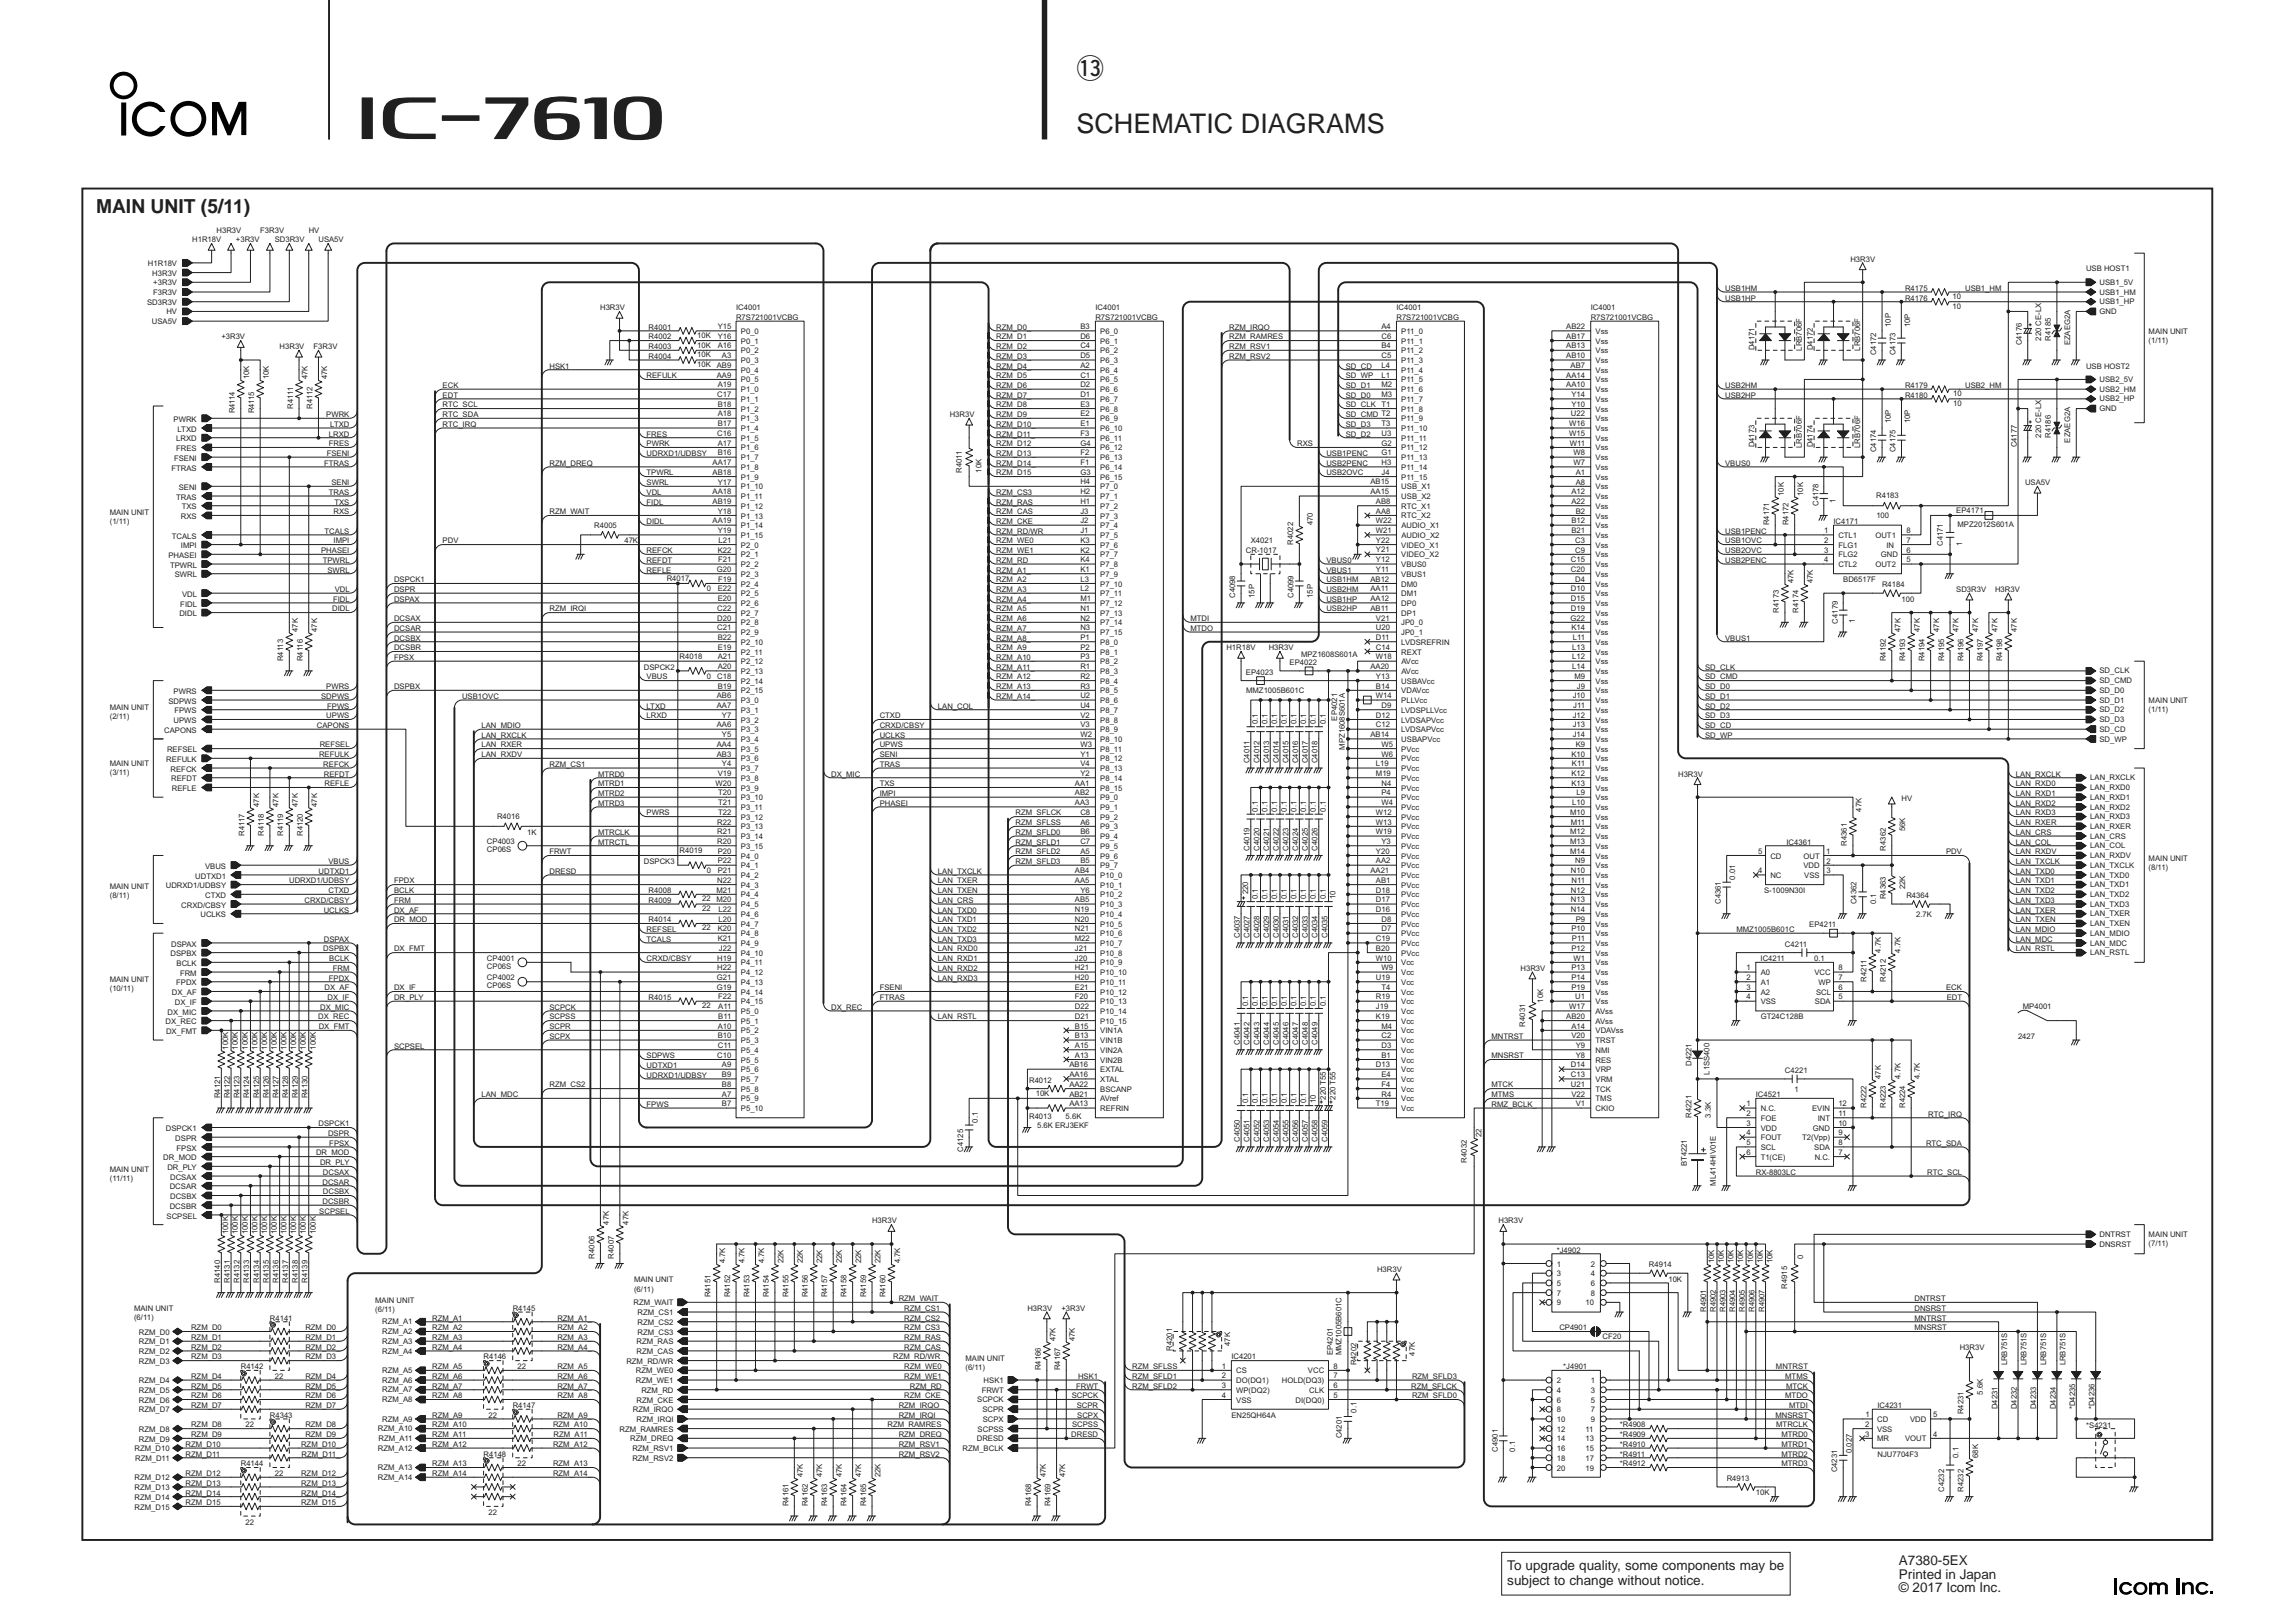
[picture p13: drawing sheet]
<svg xmlns="http://www.w3.org/2000/svg" width="420mm" height="297mm" viewBox="0 0 420 297" stroke-linecap="round" stroke-linejoin="round" font-family="sans-serif">
<defs><g id="words">
<g font-size="4.9" fill="#231f20">
<text x="197.2" y="14.3">!3</text>
<text x="197.1" y="24.3">SCHEMATIC DIAGRAMS</text>
</g>
<text font-size="3.5" fill="#231f20" x="17.6" y="39">MAIN UNIT (5/11)</text>
<g font-size="2.5" fill="#231f20">
<text x="275.9" y="287.3">To upgrade quality, some components may be</text>
<text x="347.7" y="286.5">A7380-5EX</text>
<text x="275.9" y="290.2">subject to change without notice.</text>
<text x="347.7" y="288.9">Printed in Japan</text>
<text x="347.7" y="291.4">© 2017 Icom Inc.</text>
</g>
<g font-size="1.4" fill="#231f20">
<text x="35.2" y="44.3">H1R18V</text>
<text x="39.6" y="42.6">H3R3V</text>
<text x="43.2" y="44.3">+3R3V</text>
<text x="47.6" y="42.6">F3R3V</text>
<text x="50.3" y="44.3">SD3R3V</text>
<text x="56.5" y="42.6">HV</text>
<text x="58.3" y="44.3">USA5V</text>
<text x="338.8" y="47.9">H3R3V</text>
<text x="27.1" y="48.7">H1R18V</text>
<text x="27.9" y="50.5">H3R3V</text>
<text x="28.1" y="52.2">+3R3V</text>
<text x="315.8" y="53.2">USB1HM</text>
<text x="348.8" y="53.2">R4175</text>
<text x="359.8" y="53.2">USB1_HM</text>
<text x="381.9" y="49.7">USB HOST1</text>
<text x="384.4" y="52.1">USB1_5V</text>
<text x="384.4" y="53.9">USB1_HM</text>
<text x="26.9" y="55.8">SD3R3V</text>
<text x="27.8" y="59.3">USA5V</text>
<text x="28" y="54">F3R3V</text>
<text x="30.5" y="57.5">HV</text>
<text x="109.9" y="56.8">H3R3V</text>
<text x="134.8" y="58.6">R7S721001VCBG</text>
<text x="134.8" y="56.8">IC4001</text>
<text x="200.5" y="58.6">R7S721001VCBG</text>
<text x="200.5" y="56.8">IC4001</text>
<text x="255.7" y="58.6">R7S721001VCBG</text>
<text x="255.7" y="56.8">IC4001</text>
<text x="291.2" y="58.6">R7S721001VCBG</text>
<text x="291.2" y="56.8">IC4001</text>
<text x="315.8" y="55">USB1HP</text>
<text x="346.2" y="59.8" transform="rotate(-90 346.2 59.8)">10P</text>
<text x="348.8" y="55">R4176</text>
<text x="349.7" y="59.9" transform="rotate(-90 349.7 59.9)">10P</text>
<text x="357.4" y="54.7">10</text>
<text x="357.4" y="56.5">10</text>
<text x="384.4" y="57.5">GND</text>
<text x="384.4" y="55.7">USB1_HP</text>
<text x="40.5" y="62.1">+3R3V</text>
<text x="51.2" y="63.9">H3R3V</text>
<text x="57.4" y="63.9">F3R3V</text>
<text x="118.8" y="62.1">R4002</text>
<text x="118.8" y="65.7">R4004</text>
<text x="118.8" y="63.9">R4003</text>
<text x="118.8" y="60.3">R4001</text>
<text x="127.6" y="63.6">10K</text>
<text x="127.6" y="65.4">10K</text>
<text x="127.6" y="61.8">10K</text>
<text x="131.4" y="63.8">A16</text>
<text x="131.4" y="60.2">Y15</text>
<text x="131.4" y="62">Y16</text>
<text x="132.2" y="65.6">A3</text>
<text x="135.6" y="64.7">P0_2</text>
<text x="135.6" y="61.1">P0_0</text>
<text x="135.6" y="62.9">P0_1</text>
<text x="182.4" y="63.9">RZM_D2_</text>
<text x="182.4" y="65.7">RZM_D3_</text>
<text x="182.4" y="62.1">RZM_D1_</text>
<text x="182.4" y="60.3">RZM_D0_</text>
<text x="197.8" y="60.2">B3</text>
<text x="197.8" y="63.8">C4</text>
<text x="197.8" y="65.6">D5</text>
<text x="197.8" y="62">D6</text>
<text x="201.4" y="61.1">P6_0</text>
<text x="201.4" y="64.7">P6_2</text>
<text x="201.4" y="62.9">P6_1</text>
<text x="225.1" y="60.3">RZM_IRQO</text>
<text x="225.1" y="62.1">RZM_RAMRES</text>
<text x="225.1" y="63.9">RZM_RSV1</text>
<text x="225.1" y="65.7">RZM_RSV2</text>
<text x="252.9" y="65.6">C5</text>
<text x="252.9" y="62">C6</text>
<text x="252.9" y="60.2">A4</text>
<text x="252.9" y="63.8">B4</text>
<text x="256.5" y="62.9">P11_1</text>
<text x="256.5" y="61.1">P11_0</text>
<text x="256.5" y="64.7">P11_2</text>
<text x="286.7" y="65.6">AB10</text>
<text x="286.7" y="63.8">AB13</text>
<text x="286.7" y="62">AB17</text>
<text x="286.7" y="60.2">AB22</text>
<text x="292.1" y="64.7">Vss</text>
<text x="292.1" y="62.9">Vss</text>
<text x="292.1" y="61.1">Vss</text>
<text x="321.2" y="64.1" transform="rotate(-90 321.2 64.1)">D4171</text>
<text x="329.9" y="64.2" transform="rotate(-90 329.9 64.2)">LRB706F</text>
<text x="331.9" y="64.1" transform="rotate(-90 331.9 64.1)">D4172</text>
<text x="340.6" y="64.2" transform="rotate(-90 340.6 64.2)">LRB706F</text>
<text x="343.5" y="65" transform="rotate(-90 343.5 65)">C4172</text>
<text x="347" y="65" transform="rotate(-90 347 65)">C4173</text>
<text x="370.1" y="63.2" transform="rotate(-90 370.1 63.2)">C4176</text>
<text x="373.7" y="62.3" transform="rotate(-90 373.7 62.3)">220 CE-LX</text>
<text x="375.5" y="62.3" transform="rotate(-90 375.5 62.3)">R4185</text>
<text x="379" y="63.2" transform="rotate(-90 379 63.2)">EZAEG2A</text>
<text x="393.4" y="61.1">MAIN UNIT</text>
<text x="393.4" y="62.8">(1/11)</text>
<text x="45.6" y="69.4" transform="rotate(-90 45.6 69.4)">10K</text>
<text x="49.2" y="69.4" transform="rotate(-90 49.2 69.4)">10K</text>
<text x="56.3" y="69.4" transform="rotate(-90 56.3 69.4)">47K</text>
<text x="59.9" y="69.4" transform="rotate(-90 59.9 69.4)">47K</text>
<text x="81" y="71">ECK</text>
<text x="100.6" y="67.5">HSK1</text>
<text x="118.4" y="69.2">REFULK</text>
<text x="127.6" y="67.2">10K</text>
<text x="131.2" y="69.1">AA9</text>
<text x="131.2" y="67.3">AB9</text>
<text x="131.4" y="70.9">A19</text>
<text x="135.6" y="66.4">P0_3</text>
<text x="135.6" y="71.8">P1_0</text>
<text x="135.6" y="70">P0_5</text>
<text x="135.6" y="68.2">P0_4</text>
<text x="182.4" y="71">RZM_D6_</text>
<text x="182.4" y="69.2">RZM_D5_</text>
<text x="182.4" y="67.5">RZM_D4_</text>
<text x="197.8" y="67.3">A2</text>
<text x="197.8" y="69.1">C1</text>
<text x="197.8" y="70.9">D2</text>
<text x="201.4" y="68.2">P6_4</text>
<text x="201.4" y="70">P6_5</text>
<text x="201.4" y="71.8">P6_6</text>
<text x="201.4" y="66.4">P6_3</text>
<text x="246.4" y="67.5">SD_CD</text>
<text x="246.4" y="69.2">SD_WP</text>
<text x="246.4" y="71">SD_D1</text>
<text x="252.9" y="69.1">L1</text>
<text x="252.9" y="67.3">L4</text>
<text x="252.9" y="70.9">M2</text>
<text x="256.5" y="66.4">P11_3</text>
<text x="256.5" y="70">P11_5</text>
<text x="256.5" y="68.2">P11_4</text>
<text x="256.5" y="71.8">P11_6</text>
<text x="286.7" y="70.9">AA10</text>
<text x="286.7" y="69.1">AA14</text>
<text x="287.5" y="67.3">AB7</text>
<text x="292.1" y="71.8">Vss</text>
<text x="292.1" y="70">Vss</text>
<text x="292.1" y="68.2">Vss</text>
<text x="292.1" y="66.4">Vss</text>
<text x="315.8" y="71">USB2HM</text>
<text x="348.8" y="71">R4179</text>
<text x="359.8" y="71">USB2_HM</text>
<text x="381.9" y="67.5">USB HOST2</text>
<text x="384.4" y="69.9">USB2_5V</text>
<text x="384.4" y="71.7">USB2_HM</text>
<text x="31.8" y="77.2">PWRK</text>
<text x="43" y="75.7" transform="rotate(-90 43 75.7)">R4114</text>
<text x="46.5" y="75.7" transform="rotate(-90 46.5 75.7)">R4115</text>
<text x="53.6" y="74.8" transform="rotate(-90 53.6 74.8)">R4111</text>
<text x="57.2" y="74.8" transform="rotate(-90 57.2 74.8)">R4112</text>
<text x="59.7" y="76.3">PWRK</text>
<text x="81" y="72.8">EDT</text>
<text x="81" y="74.6">RTC_SCL</text>
<text x="81" y="76.3">RTC_SDA</text>
<text x="131.3" y="72.7">C17</text>
<text x="131.4" y="76.2">A18</text>
<text x="131.4" y="74.4">B18</text>
<text x="135.6" y="77.1">P1_3</text>
<text x="135.6" y="75.3">P1_2</text>
<text x="135.6" y="73.6">P1_1</text>
<text x="173.9" y="76.3">H3R3V</text>
<text x="182.4" y="76.3">RZM_D9_</text>
<text x="182.4" y="74.6">RZM_D8_</text>
<text x="182.4" y="72.8">RZM_D7_</text>
<text x="197.8" y="72.7">D1</text>
<text x="197.8" y="76.2">E2</text>
<text x="197.8" y="74.4">E3</text>
<text x="201.4" y="73.6">P6_7</text>
<text x="201.4" y="77.1">P6_9</text>
<text x="201.4" y="75.3">P6_8</text>
<text x="246.4" y="76.3">SD_CMD T2</text>
<text x="246.4" y="74.6">SD_CLK</text>
<text x="246.4" y="72.8">SD_D0</text>
<text x="252.9" y="72.7">M3</text>
<text x="252.9" y="74.4">T1</text>
<text x="256.5" y="73.6">P11_7</text>
<text x="256.5" y="75.3">P11_8</text>
<text x="256.5" y="77.1">P11_9</text>
<text x="287.6" y="76.2">U22</text>
<text x="287.7" y="74.4">Y10</text>
<text x="287.7" y="72.7">Y14</text>
<text x="292.1" y="77.1">Vss</text>
<text x="292.1" y="75.3">Vss</text>
<text x="292.1" y="73.6">Vss</text>
<text x="315.8" y="72.8">USB2HP</text>
<text x="346.2" y="77.4" transform="rotate(-90 346.2 77.4)">10P</text>
<text x="348.8" y="72.8">R4180</text>
<text x="349.7" y="77.4" transform="rotate(-90 349.7 77.4)">10P</text>
<text x="357.6" y="72.5">10</text>
<text x="357.6" y="74.3">10</text>
<text x="384.4" y="75.3">GND</text>
<text x="384.4" y="73.5">USB2_HP</text>
<text x="32.2" y="80.8">LRXD</text>
<text x="32.3" y="82.6">FRES</text>
<text x="32.5" y="79">LTXD</text>
<text x="59.8" y="83.5">FSENI</text>
<text x="60.2" y="79.9">LRXD</text>
<text x="60.2" y="81.7">FRES</text>
<text x="60.5" y="78.1">LTXD</text>
<text x="81" y="78.1">RTC_IRQ</text>
<text x="118.4" y="79.9">FRES</text>
<text x="118.4" y="81.7">PWRK</text>
<text x="118.4" y="83.5">UDRXD1/UDBSY</text>
<text x="131.3" y="79.8">C16</text>
<text x="131.4" y="81.6">A17</text>
<text x="131.4" y="83.3">B16</text>
<text x="131.4" y="78">B17</text>
<text x="135.6" y="82.4">P1_6</text>
<text x="135.6" y="78.9">P1_4</text>
<text x="135.6" y="80.7">P1_5</text>
<text x="182.4" y="83.5">RZM_D13_</text>
<text x="182.4" y="81.7">RZM_D12_</text>
<text x="182.4" y="79.9">RZM_D11_</text>
<text x="182.4" y="78.1">RZM_D10_</text>
<text x="197.8" y="78">E1</text>
<text x="197.8" y="83.3">F2</text>
<text x="197.8" y="79.8">F3</text>
<text x="197.8" y="81.6">G4</text>
<text x="201.4" y="78.9">P6_10</text>
<text x="201.4" y="80.7">P6_11</text>
<text x="201.4" y="82.4">P6_12</text>
<text x="237.5" y="81.7">RXS</text>
<text x="242.8" y="83.5">USB1PENC</text>
<text x="246.4" y="79.9">SD_D2</text>
<text x="246.4" y="78.1">SD_D3</text>
<text x="252.9" y="83.3">G1</text>
<text x="252.9" y="81.6">G2</text>
<text x="252.9" y="78">T3</text>
<text x="252.9" y="79.8">U3</text>
<text x="256.5" y="82.4">P11_12</text>
<text x="256.5" y="78.9">P11_10</text>
<text x="256.5" y="80.7">P11_11</text>
<text x="287.3" y="79.8">W15</text>
<text x="287.3" y="78">W16</text>
<text x="287.4" y="81.6">W11</text>
<text x="288.1" y="83.3">W8</text>
<text x="292.1" y="82.4">Vss</text>
<text x="292.1" y="80.7">Vss</text>
<text x="292.1" y="78.9">Vss</text>
<text x="321.2" y="81.9" transform="rotate(-90 321.2 81.9)">D4173</text>
<text x="329.9" y="82" transform="rotate(-90 329.9 82)">LRB706F</text>
<text x="331.9" y="81.9" transform="rotate(-90 331.9 81.9)">D4174</text>
<text x="340.6" y="82" transform="rotate(-90 340.6 82)">LRB706F</text>
<text x="343.5" y="82.8" transform="rotate(-90 343.5 82.8)">C4174</text>
<text x="347" y="82.8" transform="rotate(-90 347 82.8)">C4175</text>
<text x="369.2" y="81.9" transform="rotate(-90 369.2 81.9)">C4177</text>
<text x="373.7" y="80.1" transform="rotate(-90 373.7 80.1)">220 CE-LX</text>
<text x="375.5" y="80.1" transform="rotate(-90 375.5 80.1)">R4186</text>
<text x="379" y="81" transform="rotate(-90 379 81)">EZAEG2A</text>
<text x="31.4" y="86.1">FTRAS</text>
<text x="31.9" y="84.3">FSENI</text>
<text x="32.7" y="89.7">SENI</text>
<text x="59.4" y="85.2">FTRAS</text>
<text x="60.7" y="88.8">SENI</text>
<text x="100.6" y="85.2">RZM_DREQ</text>
<text x="118.4" y="87">TPWRL</text>
<text x="118.4" y="88.8">SWRL</text>
<text x="130.4" y="85.1">AA17</text>
<text x="130.4" y="86.9">AB18</text>
<text x="131.4" y="88.7">Y17</text>
<text x="135.6" y="84.2">P1_7</text>
<text x="135.6" y="89.6">P1_10</text>
<text x="135.6" y="86">P1_8</text>
<text x="135.6" y="87.8">P1_9</text>
<text x="176.1" y="86.5" transform="rotate(-90 176.1 86.5)">R4011</text>
<text x="179.7" y="86.5" transform="rotate(-90 179.7 86.5)">10K</text>
<text x="182.4" y="87">RZM_D15_</text>
<text x="182.4" y="85.2">RZM_D14_</text>
<text x="197.8" y="85.1">F1</text>
<text x="197.8" y="86.9">G3</text>
<text x="197.8" y="88.7">H4</text>
<text x="201.4" y="86">P6_14</text>
<text x="201.4" y="84.2">P6_13</text>
<text x="201.4" y="87.8">P6_15</text>
<text x="201.4" y="89.6">P7_0</text>
<text x="242.8" y="85.2">USB2PENC</text>
<text x="242.8" y="87">USB2OVC</text>
<text x="250.9" y="88.7">AB15</text>
<text x="252.9" y="85.1">H3</text>
<text x="252.9" y="86.9">J4</text>
<text x="256.5" y="89.6">USB_X1</text>
<text x="256.5" y="84.2">P11_13</text>
<text x="256.5" y="86">P11_14</text>
<text x="256.5" y="87.8">P11_15</text>
<text x="288.1" y="85.1">W7</text>
<text x="288.5" y="86.9">A1</text>
<text x="288.5" y="88.7">A8</text>
<text x="292.1" y="86">Vss</text>
<text x="292.1" y="84.2">Vss</text>
<text x="292.1" y="87.8">Vss</text>
<text x="292.1" y="89.6">Vss</text>
<text x="315.8" y="85.2">VBUS0</text>
<text x="370.7" y="88.8">USA5V</text>
<text x="20.1" y="94.2">MAIN UNIT</text>
<text x="20.1" y="95.9">(1/11)</text>
<text x="32.3" y="91.5">TRAS</text>
<text x="33.1" y="95">RXS</text>
<text x="33.3" y="93.2">TXS</text>
<text x="60.2" y="90.6">TRAS</text>
<text x="61.1" y="94.1">RXS</text>
<text x="61.2" y="92.3">TXS</text>
<text x="100.6" y="94.1">RZM_WAIT</text>
<text x="118.4" y="90.6">VDL</text>
<text x="118.4" y="92.3">FIDL</text>
<text x="118.4" y="95.9">DIDL</text>
<text x="130.4" y="90.5">AA18</text>
<text x="130.4" y="95.8">AA19</text>
<text x="130.4" y="92.2">AB19</text>
<text x="131.4" y="94">Y18</text>
<text x="135.6" y="94.9">P1_13</text>
<text x="135.6" y="91.3">P1_11</text>
<text x="135.6" y="93.1">P1_12</text>
<text x="182.4" y="90.6">RZM_CS3</text>
<text x="182.4" y="92.3">RZM_RAS</text>
<text x="182.4" y="95.9">RZM_CKE</text>
<text x="182.4" y="94.1">RZM_CAS</text>
<text x="197.8" y="92.2">H1</text>
<text x="197.8" y="90.5">H2</text>
<text x="197.8" y="95.8">J2</text>
<text x="197.8" y="94">J3</text>
<text x="201.4" y="94.9">P7_3</text>
<text x="201.4" y="93.1">P7_2</text>
<text x="201.4" y="91.3">P7_1</text>
<text x="250.9" y="90.4">AA15</text>
<text x="251.9" y="95.8">W22</text>
<text x="251.9" y="94">AA8</text>
<text x="251.9" y="92.2">AB8</text>
<text x="256.5" y="94.9">RTC_X2</text>
<text x="256.5" y="91.3">USB_X2</text>
<text x="256.5" y="93.1">RTC_X1</text>
<text x="287.7" y="90.5">A12</text>
<text x="287.7" y="92.2">A22</text>
<text x="287.7" y="95.8">B12</text>
<text x="288.5" y="94">B2</text>
<text x="292.1" y="91.3">Vss</text>
<text x="292.1" y="93.1">Vss</text>
<text x="292.1" y="94.9">Vss</text>
<text x="326.6" y="90.8" transform="rotate(-90 326.6 90.8)">10K</text>
<text x="330.1" y="90.8" transform="rotate(-90 330.1 90.8)">10K</text>
<text x="332.9" y="92.6" transform="rotate(-90 332.9 92.6)">C4178</text>
<text x="335.7" y="95.9">IC4171</text>
<text x="336" y="92.1" transform="rotate(-90 336 92.1)">1</text>
<text x="343.5" y="91.2">R4183</text>
<text x="343.5" y="94.8">100</text>
<text x="358.1" y="93.9">EP4171</text>
<text x="31.5" y="98.6">TCALS</text>
<text x="33.1" y="100.3">IMPI</text>
<text x="58.8" y="101.2">PHASEI</text>
<text x="59.4" y="97.7">TCALS</text>
<text x="61.1" y="99.5">IMPI</text>
<text x="81" y="99.5">PDV</text>
<text x="108.8" y="96.5">R4005</text>
<text x="114.3" y="99.5">47K</text>
<text x="118.4" y="101.2">REFCK</text>
<text x="131.4" y="101.1">K22</text>
<text x="131.4" y="97.6">Y19</text>
<text x="131.5" y="99.3">L21</text>
<text x="135.6" y="100.2">P2_0</text>
<text x="135.6" y="98.5">P1_15</text>
<text x="135.6" y="96.7">P1_14</text>
<text x="182.4" y="101.2">RZM_WE1</text>
<text x="182.4" y="99.5">RZM_WE0</text>
<text x="182.4" y="97.7">RZM_RD/WR</text>
<text x="197.8" y="97.6">J1</text>
<text x="197.8" y="101.1">K2</text>
<text x="197.8" y="99.3">K3</text>
<text x="201.4" y="100.2">P7_6</text>
<text x="201.4" y="98.5">P7_5</text>
<text x="201.4" y="96.7">P7_4</text>
<text x="228.1" y="101.2">CR-1017</text>
<text x="229" y="99.5">X4021</text>
<text x="236.8" y="99.7" transform="rotate(-90 236.8 99.7)">R4022</text>
<text x="240.3" y="96.1" transform="rotate(-90 240.3 96.1)">470</text>
<text x="251.9" y="97.6">W21</text>
<text x="251.9" y="101.1">Y21</text>
<text x="251.9" y="99.3">Y22</text>
<text x="256.5" y="100.2">VIDEO_X1</text>
<text x="256.6" y="98.5">AUDIO_X2</text>
<text x="256.6" y="96.7">AUDIO_X1</text>
<text x="287.7" y="97.6">B21</text>
<text x="288.4" y="99.3">C3</text>
<text x="288.4" y="101.1">C9</text>
<text x="292.1" y="96.7">Vss</text>
<text x="292.1" y="98.5">Vss</text>
<text x="292.1" y="100.2">Vss</text>
<text x="315.8" y="99.5">USB1OVC</text>
<text x="315.8" y="101.2">USB2OVC</text>
<text x="315.8" y="97.7">USB1PENC</text>
<text x="323.9" y="96.1" transform="rotate(-90 323.9 96.1)">R4171</text>
<text x="327.5" y="96.1" transform="rotate(-90 327.5 96.1)">R4172</text>
<text x="333.9" y="97.6">1</text>
<text x="333.9" y="99.3">2</text>
<text x="333.9" y="101.1">3</text>
<text x="336.6" y="98.5">CTL1</text>
<text x="336.6" y="100.2">FLG1</text>
<text x="343.3" y="98.5">OUT1</text>
<text x="345.4" y="100.2">IN</text>
<text x="349" y="101.1">6</text>
<text x="349" y="99.3">7</text>
<text x="349" y="97.6">8</text>
<text x="355.7" y="99.9" transform="rotate(-90 355.7 99.9)">C4171</text>
<text x="358.4" y="96.5">MPZ2012S601A</text>
<text x="359.2" y="99.9" transform="rotate(-90 359.2 99.9)">1</text>
<text x="30.8" y="102.1">PHASEI</text>
<text x="31.1" y="103.9">TPWRL</text>
<text x="32" y="105.7">SWRL</text>
<text x="59.1" y="103">TPWRL</text>
<text x="59.9" y="104.8">SWRL</text>
<text x="72.1" y="106.6">DSPCK1</text>
<text x="118.4" y="104.8">REFLE</text>
<text x="118.4" y="103">REFDT</text>
<text x="122.1" y="106.3">R4017</text>
<text x="131.2" y="104.7">G20</text>
<text x="131.5" y="106.5">F19</text>
<text x="131.5" y="102.9">F21</text>
<text x="135.6" y="107.3">P2_4</text>
<text x="135.6" y="103.8">P2_2</text>
<text x="135.6" y="105.6">P2_3</text>
<text x="135.6" y="102">P2_1</text>
<text x="182.4" y="103">RZM_RD</text>
<text x="182.4" y="106.6">RZM_A2_</text>
<text x="182.4" y="104.8">RZM_A1_</text>
<text x="197.8" y="104.7">K1</text>
<text x="197.8" y="102.9">K4</text>
<text x="197.8" y="106.5">L3</text>
<text x="201.4" y="105.6">P7_9</text>
<text x="201.4" y="102">P7_7</text>
<text x="201.4" y="103.8">P7_8</text>
<text x="201.4" y="107.3">P7_10</text>
<text x="242.8" y="103">VBUS0</text>
<text x="242.8" y="104.8">VBUS1</text>
<text x="242.8" y="106.6">USB1HM</text>
<text x="250.9" y="106.5">AB12</text>
<text x="251.9" y="104.7">Y11</text>
<text x="251.9" y="102.9">Y12</text>
<text x="256.5" y="105.6">VBUS1</text>
<text x="256.5" y="103.8">VBUS0</text>
<text x="256.5" y="102">VIDEO_X2</text>
<text x="256.5" y="107.3">DM0</text>
<text x="287.6" y="102.9">C15</text>
<text x="287.6" y="104.7">C20</text>
<text x="288.4" y="106.5">D4</text>
<text x="292.1" y="102">Vss</text>
<text x="292.1" y="103.8">Vss</text>
<text x="292.1" y="105.6">Vss</text>
<text x="292.1" y="107.3">Vss</text>
<text x="315.8" y="103">USB2PENC</text>
<text x="328.3" y="106.8" transform="rotate(-90 328.3 106.8)">47K</text>
<text x="331.9" y="106.8" transform="rotate(-90 331.9 106.8)">47K</text>
<text x="333.9" y="102.9">4</text>
<text x="336.6" y="102">FLG2</text>
<text x="336.6" y="103.8">CTL2</text>
<text x="337.4" y="106.6">BD6517F</text>
<text x="343.3" y="103.8">OUT2</text>
<text x="344.4" y="102">GND</text>
<text x="344.6" y="107.5">R4184</text>
<text x="349" y="102.9">5</text>
<text x="32.9" y="112.8">DIDL</text>
<text x="33" y="111">FIDL</text>
<text x="33.3" y="109.2">VDL</text>
<text x="60.8" y="111.9">DIDL</text>
<text x="61" y="110.1">FIDL</text>
<text x="61.3" y="108.4">VDL</text>
<text x="72.1" y="108.3">DSPR</text>
<text x="72.1" y="110.1">DSPAX</text>
<text x="72.1" y="113.7">DCSAX</text>
<text x="100.6" y="111.9">RZM_IRQI</text>
<text x="129.4" y="108.2">0</text>
<text x="131.3" y="111.8">C22</text>
<text x="131.3" y="113.6">D20</text>
<text x="131.4" y="110">E20</text>
<text x="131.4" y="108.2">E22</text>
<text x="135.6" y="112.7">P2_7</text>
<text x="135.6" y="110.9">P2_6</text>
<text x="135.6" y="109.1">P2_5</text>
<text x="182.4" y="113.7">RZM_A6_</text>
<text x="182.4" y="111.9">RZM_A5_</text>
<text x="182.4" y="110.1">RZM_A4_</text>
<text x="182.4" y="108.3">RZM_A3_</text>
<text x="197.8" y="108.2">L2</text>
<text x="197.8" y="110">M1</text>
<text x="197.8" y="111.8">N1</text>
<text x="197.8" y="113.6">N2</text>
<text x="201.4" y="109.1">P7_11</text>
<text x="201.4" y="110.9">P7_12</text>
<text x="201.4" y="112.7">P7_13</text>
<text x="217.9" y="113.7">MTDI</text>
<text x="226.1" y="109.4" transform="rotate(-90 226.1 109.4)">C4098</text>
<text x="229.7" y="109.4" transform="rotate(-90 229.7 109.4)">15P</text>
<text x="236.8" y="109.4" transform="rotate(-90 236.8 109.4)">C4099</text>
<text x="240.3" y="109.4" transform="rotate(-90 240.3 109.4)">15P</text>
<text x="242.8" y="111.9">USB2HP</text>
<text x="242.8" y="108.4">USB2HM</text>
<text x="242.8" y="110.1">USB1HP</text>
<text x="250.9" y="108.2">AA11</text>
<text x="250.9" y="110">AA12</text>
<text x="250.9" y="111.8">AB11</text>
<text x="251.9" y="113.6">V21</text>
<text x="256.5" y="109.1">DM1</text>
<text x="256.5" y="110.9">DP0</text>
<text x="256.5" y="112.7">DP1</text>
<text x="287.5" y="113.6">G22</text>
<text x="287.6" y="108.2">D10</text>
<text x="287.6" y="110">D15</text>
<text x="287.6" y="111.8">D19</text>
<text x="292.1" y="109.1">Vss</text>
<text x="292.1" y="110.9">Vss</text>
<text x="292.1" y="112.7">Vss</text>
<text x="325.7" y="112.1" transform="rotate(-90 325.7 112.1)">R4173</text>
<text x="329.2" y="112.1" transform="rotate(-90 329.2 112.1)">R4174</text>
<text x="348.1" y="110.1">100</text>
<text x="358.1" y="108.3">SD3R3V</text>
<text x="365.2" y="108.3">H3R3V</text>
<text x="54.5" y="115.7" transform="rotate(-90 54.5 115.7)">47K</text>
<text x="58.1" y="115.7" transform="rotate(-90 58.1 115.7)">47K</text>
<text x="72.1" y="115.5">DCSAR</text>
<text x="72.1" y="117.2">DCSBX</text>
<text x="72.1" y="119">DCSBR</text>
<text x="131.3" y="115.3">C21</text>
<text x="131.4" y="117.1">B22</text>
<text x="131.4" y="118.9">E19</text>
<text x="135.6" y="118">P2_10</text>
<text x="135.6" y="116.2">P2_9</text>
<text x="135.6" y="114.5">P2_8</text>
<text x="135.6" y="119.8">P2_11</text>
<text x="182.4" y="119">RZM_A9_</text>
<text x="182.4" y="117.2">RZM_A8_</text>
<text x="182.4" y="115.5">RZM_A7_</text>
<text x="197.8" y="115.3">N3</text>
<text x="197.8" y="117.1">P1</text>
<text x="197.8" y="118.9">P2</text>
<text x="201.4" y="114.5">P7_14</text>
<text x="201.4" y="116.2">P7_15</text>
<text x="201.4" y="118">P8_0</text>
<text x="201.4" y="119.8">P8_1</text>
<text x="217.9" y="115.5">MTDO</text>
<text x="224.5" y="119">H1R18V</text>
<text x="232.3" y="119">H3R3V</text>
<text x="251.9" y="118.9">C14</text>
<text x="251.9" y="117.1">D11</text>
<text x="251.9" y="115.3">U20</text>
<text x="256.5" y="119.8">REXT</text>
<text x="256.5" y="118">LVDSREFRIN</text>
<text x="256.5" y="116.2">JP0_1</text>
<text x="256.5" y="114.5">JP0_0</text>
<text x="287.7" y="115.3">K14</text>
<text x="287.8" y="118.9">L13</text>
<text x="287.9" y="117.1">L11</text>
<text x="292.1" y="114.5">Vss</text>
<text x="292.1" y="116.2">Vss</text>
<text x="292.1" y="118">Vss</text>
<text x="292.1" y="119.8">Vss</text>
<text x="315.8" y="117.2">VBUS1</text>
<text x="336.5" y="114.1" transform="rotate(-90 336.5 114.1)">C4179</text>
<text x="339.6" y="114.1" transform="rotate(-90 339.6 114.1)">1</text>
<text x="347.9" y="115.7" transform="rotate(-90 347.9 115.7)">47K</text>
<text x="351.5" y="115.7" transform="rotate(-90 351.5 115.7)">47K</text>
<text x="355" y="115.7" transform="rotate(-90 355 115.7)">47K</text>
<text x="358.6" y="115.7" transform="rotate(-90 358.6 115.7)">47K</text>
<text x="362.1" y="115.7" transform="rotate(-90 362.1 115.7)">47K</text>
<text x="365.7" y="115.7" transform="rotate(-90 365.7 115.7)">47K</text>
<text x="369.2" y="115.7" transform="rotate(-90 369.2 115.7)">47K</text>
<text x="51.9" y="121" transform="rotate(-90 51.9 121)">R4113</text>
<text x="55.4" y="121" transform="rotate(-90 55.4 121)">R4116</text>
<text x="72.1" y="120.8">FPSX</text>
<text x="117.9" y="122.6">DSPCK2</text>
<text x="118.4" y="124.4">VBUS</text>
<text x="124.4" y="120.6">R4018</text>
<text x="129.4" y="124.2">0</text>
<text x="131.3" y="124.2">C18</text>
<text x="131.4" y="122.5">A20</text>
<text x="131.4" y="120.7">A21</text>
<text x="135.6" y="123.3">P2_13</text>
<text x="135.6" y="121.6">P2_12</text>
<text x="135.6" y="125.1">P2_14</text>
<text x="182.4" y="124.4">RZM_A12_</text>
<text x="182.4" y="122.6">RZM_A11_</text>
<text x="182.4" y="120.8">RZM_A10_</text>
<text x="197.8" y="120.7">P3</text>
<text x="197.8" y="122.5">R1</text>
<text x="197.8" y="124.2">R2</text>
<text x="201.4" y="121.6">P8_2</text>
<text x="201.4" y="123.3">P8_3</text>
<text x="201.4" y="125.1">P8_4</text>
<text x="228.1" y="123.5">EP4023</text>
<text x="236.1" y="121.7">EP4022</text>
<text x="238.2" y="120.2">MPZ1608S601A</text>
<text x="250.9" y="122.5">AA20</text>
<text x="251.9" y="120.7">W18</text>
<text x="251.9" y="124.2">Y13</text>
<text x="256.5" y="125.1">USBAVcc</text>
<text x="256.6" y="121.6">AVcc</text>
<text x="256.6" y="123.3">AVcc</text>
<text x="287.8" y="120.7">L12</text>
<text x="287.8" y="122.5">L14</text>
<text x="288.2" y="124.2">M9</text>
<text x="292.1" y="121.6">Vss</text>
<text x="292.1" y="123.3">Vss</text>
<text x="292.1" y="125.1">Vss</text>
<text x="312.2" y="124.4">SD_CMD</text>
<text x="312.2" y="122.6">SD_CLK</text>
<text x="345.2" y="121" transform="rotate(-90 345.2 121)">R4192</text>
<text x="348.8" y="121" transform="rotate(-90 348.8 121)">R4193</text>
<text x="352.4" y="121" transform="rotate(-90 352.4 121)">R4194</text>
<text x="355.9" y="121" transform="rotate(-90 355.9 121)">R4195</text>
<text x="359.5" y="121" transform="rotate(-90 359.5 121)">R4196</text>
<text x="363" y="121" transform="rotate(-90 363 121)">R4197</text>
<text x="366.6" y="121" transform="rotate(-90 366.6 121)">R4198</text>
<text x="384.4" y="125">SD_CMD</text>
<text x="384.4" y="123.3">SD_CLK</text>
<text x="20.1" y="129.9">MAIN UNIT</text>
<text x="20.1" y="131.6">(2/11)</text>
<text x="30.8" y="128.8">SDPWS</text>
<text x="31.8" y="127">PWRS</text>
<text x="31.9" y="130.6">FPWS</text>
<text x="58.8" y="127.9">SDPWS</text>
<text x="59.7" y="131.5">UPWS</text>
<text x="59.7" y="126.1">PWRS</text>
<text x="59.9" y="129.7">FPWS</text>
<text x="72.1" y="126.1">DSPBX</text>
<text x="84.6" y="127.9">USB1OVC</text>
<text x="118.4" y="129.7">LTXD</text>
<text x="118.4" y="131.5">LRXD</text>
<text x="131.2" y="129.6">AA7</text>
<text x="131.2" y="127.8">AB6</text>
<text x="131.4" y="126">B19</text>
<text x="132.2" y="131.3">Y7</text>
<text x="135.6" y="126.9">P2_15</text>
<text x="135.6" y="130.5">P3_1</text>
<text x="135.6" y="128.7">P3_0</text>
<text x="161" y="131.5">CTXD</text>
<text x="171.7" y="129.7">LAN_COL</text>
<text x="182.4" y="127.9">RZM_A14_</text>
<text x="182.4" y="126.1">RZM_A13_</text>
<text x="197.8" y="126">R3</text>
<text x="197.8" y="127.8">U2</text>
<text x="197.8" y="129.6">U4</text>
<text x="197.8" y="131.3">V2</text>
<text x="201.4" y="126.9">P8_5</text>
<text x="201.4" y="128.7">P8_6</text>
<text x="201.4" y="130.5">P8_7</text>
<text x="228.1" y="126.9">MMZ1005B601C</text>
<text x="244.8" y="131.9" transform="rotate(-90 244.8 131.9)">EP4021</text>
<text x="251.9" y="127.8">W14</text>
<text x="251.9" y="131.3">D12</text>
<text x="251.9" y="126">B14</text>
<text x="252.9" y="129.6">D9</text>
<text x="256.5" y="128.7">PLLVcc</text>
<text x="256.5" y="130.5">LVDSPLLVcc</text>
<text x="256.5" y="126.9">VDAVcc</text>
<text x="287.9" y="127.8">J10</text>
<text x="287.9" y="131.3">J12</text>
<text x="288" y="129.6">J11</text>
<text x="288.7" y="126">J9</text>
<text x="292.1" y="126.9">Vss</text>
<text x="292.1" y="128.7">Vss</text>
<text x="292.1" y="130.5">Vss</text>
<text x="312.2" y="131.5">SD_D3</text>
<text x="312.2" y="129.7">SD_D2</text>
<text x="312.2" y="127.9">SD_D1</text>
<text x="312.2" y="126.1">SD_D0</text>
<text x="384.4" y="128.6">SD_D1</text>
<text x="384.4" y="126.8">SD_D0</text>
<text x="384.4" y="130.4">SD_D2</text>
<text x="393.4" y="128.6">MAIN UNIT</text>
<text x="393.4" y="130.3">(1/11)</text>
<text x="30.1" y="134.1">CAPONS</text>
<text x="30.6" y="137.7">REFSEL</text>
<text x="31.8" y="132.4">UPWS</text>
<text x="58" y="133.2">CAPONS</text>
<text x="58.5" y="136.8">REFSEL</text>
<text x="88.2" y="133.2">LAN_MDIO</text>
<text x="88.2" y="135">LAN_RXCLK</text>
<text x="88.2" y="136.8">LAN_RXER</text>
<text x="131.2" y="136.7">AA4</text>
<text x="131.2" y="133.1">AA6</text>
<text x="132.2" y="134.9">Y5</text>
<text x="135.6" y="135.8">P3_4</text>
<text x="135.6" y="132.2">P3_2</text>
<text x="135.6" y="137.6">P3_5</text>
<text x="135.6" y="134">P3_3</text>
<text x="161" y="136.8">UPWS</text>
<text x="161" y="135">UCLKS</text>
<text x="161" y="133.2">CRXD/CBSY</text>
<text x="197.8" y="133.1">V3</text>
<text x="197.8" y="134.9">W2</text>
<text x="197.8" y="136.7">W3</text>
<text x="201.4" y="132.2">P8_8</text>
<text x="201.4" y="134">P8_9</text>
<text x="201.4" y="135.8">P8_10</text>
<text x="201.4" y="137.6">P8_11</text>
<text x="230.3" y="132.6" transform="rotate(-90 230.3 132.6)">0.1</text>
<text x="232" y="132.6" transform="rotate(-90 232 132.6)">0.1</text>
<text x="233.8" y="132.6" transform="rotate(-90 233.8 132.6)">0.1</text>
<text x="235.6" y="132.6" transform="rotate(-90 235.6 132.6)">0.1</text>
<text x="237.4" y="132.6" transform="rotate(-90 237.4 132.6)">0.1</text>
<text x="239.1" y="132.6" transform="rotate(-90 239.1 132.6)">0.1</text>
<text x="240.9" y="132.6" transform="rotate(-90 240.9 132.6)">0.1</text>
<text x="242.7" y="132.6" transform="rotate(-90 242.7 132.6)">0.1</text>
<text x="246.2" y="137.2" transform="rotate(-90 246.2 137.2)">MPZ1608S601A</text>
<text x="250.9" y="134.9">AB14</text>
<text x="251.9" y="133.1">C12</text>
<text x="252.9" y="136.7">W5</text>
<text x="256.5" y="135.8">USBAPVcc</text>
<text x="256.5" y="134">LVDSAPVcc</text>
<text x="256.5" y="132.2">LVDSAPVcc</text>
<text x="256.5" y="137.6">PVcc</text>
<text x="287.9" y="133.1">J13</text>
<text x="287.9" y="134.9">J14</text>
<text x="288.5" y="136.7">K9</text>
<text x="292.1" y="132.2">Vss</text>
<text x="292.1" y="134">Vss</text>
<text x="292.1" y="135.8">Vss</text>
<text x="292.1" y="137.6">Vss</text>
<text x="312.2" y="135">SD_WP</text>
<text x="312.2" y="133.2">SD_CD</text>
<text x="384.4" y="133.9">SD_CD</text>
<text x="384.4" y="135.7">SD_WP</text>
<text x="384.4" y="132.2">SD_D3</text>
<text x="20.1" y="140.1">MAIN UNIT</text>
<text x="20.1" y="141.8">(3/11)</text>
<text x="30.4" y="139.5">REFULK</text>
<text x="31.2" y="141.2">REFCK</text>
<text x="31.3" y="143">REFDT</text>
<text x="58.4" y="138.6">REFULK</text>
<text x="59.2" y="140.4">REFCK</text>
<text x="59.3" y="142.1">REFDT</text>
<text x="59.4" y="143.9">REFLE</text>
<text x="88.2" y="138.6">LAN_RXDV</text>
<text x="100.6" y="140.4">RZM_CS1</text>
<text x="109.5" y="142.1">MTRD0</text>
<text x="109.5" y="143.9">MTRD1</text>
<text x="131" y="143.8">W20</text>
<text x="131.2" y="138.5">AB3</text>
<text x="131.4" y="142">V19</text>
<text x="132.2" y="140.2">Y4</text>
<text x="135.6" y="142.9">P3_8</text>
<text x="135.6" y="141.1">P3_7</text>
<text x="135.6" y="139.3">P3_6</text>
<text x="152.2" y="142.1">DX_MIC</text>
<text x="161" y="138.6">SENI</text>
<text x="161" y="143.9">TXS</text>
<text x="161" y="140.4">TRAS</text>
<text x="196.8" y="143.8">AA1</text>
<text x="197.8" y="140.2">V4</text>
<text x="197.8" y="138.5">Y1</text>
<text x="197.8" y="142">Y2</text>
<text x="201.4" y="141.1">P8_13</text>
<text x="201.4" y="139.3">P8_12</text>
<text x="201.4" y="142.9">P8_14</text>
<text x="228.8" y="139.7" transform="rotate(-90 228.8 139.7)">C4011</text>
<text x="230.6" y="139.7" transform="rotate(-90 230.6 139.7)">C4012</text>
<text x="232.3" y="139.7" transform="rotate(-90 232.3 139.7)">C4013</text>
<text x="234.1" y="139.7" transform="rotate(-90 234.1 139.7)">C4014</text>
<text x="235.9" y="139.7" transform="rotate(-90 235.9 139.7)">C4015</text>
<text x="237.7" y="139.7" transform="rotate(-90 237.7 139.7)">C4016</text>
<text x="239.4" y="139.7" transform="rotate(-90 239.4 139.7)">C4017</text>
<text x="241.2" y="139.7" transform="rotate(-90 241.2 139.7)">C4018</text>
<text x="251.9" y="140.2">L19</text>
<text x="251.9" y="142">M19</text>
<text x="252.9" y="143.8">N4</text>
<text x="252.9" y="138.5">W6</text>
<text x="256.5" y="141.1">PVcc</text>
<text x="256.5" y="142.9">PVcc</text>
<text x="256.5" y="139.3">PVcc</text>
<text x="287.7" y="138.5">K10</text>
<text x="287.7" y="142">K12</text>
<text x="287.7" y="143.8">K13</text>
<text x="287.8" y="140.2">K11</text>
<text x="292.1" y="139.3">Vss</text>
<text x="292.1" y="141.1">Vss</text>
<text x="292.1" y="142.9">Vss</text>
<text x="307.2" y="142.1">H3R3V</text>
<text x="369.1" y="142.1">LAN_RXCLK</text>
<text x="369.1" y="143.9">LAN_RXD0</text>
<text x="382.7" y="142.8">LAN_RXCLK</text>
<text x="31.5" y="144.8">REFLE</text>
<text x="47.4" y="147.7" transform="rotate(-90 47.4 147.7)">47K</text>
<text x="51" y="147.7" transform="rotate(-90 51 147.7)">47K</text>
<text x="54.5" y="147.7" transform="rotate(-90 54.5 147.7)">47K</text>
<text x="58.1" y="147.7" transform="rotate(-90 58.1 147.7)">47K</text>
<text x="91" y="149.9">R4016</text>
<text x="109.5" y="145.7">MTRD2</text>
<text x="109.5" y="147.5">MTRD3</text>
<text x="118.4" y="149.2">PWRS</text>
<text x="131.5" y="145.6">T20</text>
<text x="131.5" y="149.1">T22</text>
<text x="131.5" y="147.3">T21</text>
<text x="135.6" y="146.5">P3_10</text>
<text x="135.6" y="144.7">P3_9</text>
<text x="135.6" y="148.2">P3_11</text>
<text x="161" y="147.5">PHASEI</text>
<text x="161" y="145.7">IMPI</text>
<text x="185.9" y="149.2">RZM_SFLCK</text>
<text x="196.8" y="147.3">AA3</text>
<text x="196.8" y="145.6">AB2</text>
<text x="197.8" y="149.1">C8</text>
<text x="201.4" y="144.7">P8_15</text>
<text x="201.4" y="148.2">P9_1</text>
<text x="201.4" y="146.5">P9_0</text>
<text x="230.3" y="148.6" transform="rotate(-90 230.3 148.6)">0.1</text>
<text x="232" y="148.6" transform="rotate(-90 232 148.6)">0.1</text>
<text x="233.8" y="148.6" transform="rotate(-90 233.8 148.6)">0.1</text>
<text x="235.6" y="148.6" transform="rotate(-90 235.6 148.6)">0.1</text>
<text x="237.4" y="148.6" transform="rotate(-90 237.4 148.6)">0.1</text>
<text x="239.1" y="148.6" transform="rotate(-90 239.1 148.6)">0.1</text>
<text x="240.9" y="148.6" transform="rotate(-90 240.9 148.6)">0.1</text>
<text x="242.7" y="148.6" transform="rotate(-90 242.7 148.6)">0.1</text>
<text x="251.9" y="149.1">W12</text>
<text x="252.9" y="145.6">P4</text>
<text x="252.9" y="147.3">W4</text>
<text x="256.5" y="144.7">PVcc</text>
<text x="256.5" y="146.5">PVcc</text>
<text x="256.5" y="148.2">PVcc</text>
<text x="287.4" y="149.1">M10</text>
<text x="287.8" y="147.3">L10</text>
<text x="288.6" y="145.6">L9</text>
<text x="292.1" y="144.7">Vss</text>
<text x="292.1" y="146.5">Vss</text>
<text x="292.1" y="148.2">Vss</text>
<text x="340.8" y="148.6" transform="rotate(-90 340.8 148.6)">47K</text>
<text x="348.1" y="146.6">HV</text>
<text x="369.1" y="145.7">LAN_RXD1</text>
<text x="369.1" y="149.2">LAN_RXD3</text>
<text x="369.1" y="147.5">LAN_RXD2</text>
<text x="382.7" y="149.9">LAN_RXD3</text>
<text x="382.7" y="144.6">LAN_RXD0</text>
<text x="382.7" y="146.4">LAN_RXD1</text>
<text x="382.7" y="148.2">LAN_RXD2</text>
<text x="44.8" y="153" transform="rotate(-90 44.8 153)">R4117</text>
<text x="48.3" y="153" transform="rotate(-90 48.3 153)">R4118</text>
<text x="51.9" y="153" transform="rotate(-90 51.9 153)">R4119</text>
<text x="55.4" y="153" transform="rotate(-90 55.4 153)">R4120</text>
<text x="89.2" y="154.5">CP4003</text>
<text x="89.2" y="156">CP06S</text>
<text x="96.5" y="152.8">1K</text>
<text x="109.5" y="152.8">MTRCLK</text>
<text x="109.5" y="154.6">MTRCTL</text>
<text x="131.3" y="154.5">R20</text>
<text x="131.3" y="152.7">R21</text>
<text x="131.3" y="150.9">R22</text>
<text x="135.6" y="155.3">P3_15</text>
<text x="135.6" y="153.6">P3_14</text>
<text x="135.6" y="151.8">P3_13</text>
<text x="135.6" y="150">P3_12</text>
<text x="185.9" y="151">RZM_SFLSS</text>
<text x="185.9" y="152.8">RZM_SFLD0</text>
<text x="185.9" y="154.6">RZM_SFLD1</text>
<text x="197.8" y="150.9">A6</text>
<text x="197.8" y="152.7">B6</text>
<text x="197.8" y="154.5">C7</text>
<text x="201.4" y="151.8">P9_3</text>
<text x="201.4" y="153.6">P9_4</text>
<text x="201.4" y="155.3">P9_5</text>
<text x="201.4" y="150">P9_2</text>
<text x="228.8" y="155.7" transform="rotate(-90 228.8 155.7)">C4019</text>
<text x="230.6" y="155.7" transform="rotate(-90 230.6 155.7)">C4020</text>
<text x="232.3" y="155.7" transform="rotate(-90 232.3 155.7)">C4021</text>
<text x="234.1" y="155.7" transform="rotate(-90 234.1 155.7)">C4022</text>
<text x="235.9" y="155.7" transform="rotate(-90 235.9 155.7)">C4023</text>
<text x="237.7" y="155.7" transform="rotate(-90 237.7 155.7)">C4024</text>
<text x="239.4" y="155.7" transform="rotate(-90 239.4 155.7)">C4025</text>
<text x="241.2" y="155.7" transform="rotate(-90 241.2 155.7)">C4026</text>
<text x="251.9" y="152.7">W19</text>
<text x="251.9" y="150.9">W13</text>
<text x="252.9" y="154.5">Y3</text>
<text x="256.5" y="153.6">PVcc</text>
<text x="256.5" y="155.3">PVcc</text>
<text x="256.5" y="150">PVcc</text>
<text x="256.5" y="151.8">PVcc</text>
<text x="287.4" y="152.7">M12</text>
<text x="287.4" y="154.5">M13</text>
<text x="287.6" y="150.9">M11</text>
<text x="292.1" y="150">Vss</text>
<text x="292.1" y="151.8">Vss</text>
<text x="292.1" y="153.6">Vss</text>
<text x="292.1" y="155.3">Vss</text>
<text x="327.1" y="154.6">IC4361</text>
<text x="338.1" y="154.8" transform="rotate(-90 338.1 154.8)">R4361</text>
<text x="345.2" y="155.7" transform="rotate(-90 345.2 155.7)">R4362</text>
<text x="348.8" y="152.1" transform="rotate(-90 348.8 152.1)">56K</text>
<text x="369.1" y="151">LAN_RXER</text>
<text x="369.1" y="152.8">LAN_CRS</text>
<text x="369.1" y="154.6">LAN_COL</text>
<text x="382.7" y="151.7">LAN_RXER</text>
<text x="382.7" y="153.5">LAN_CRS</text>
<text x="382.7" y="155.3">LAN_COL</text>
<text x="35.8" y="160.8">UDTXD1</text>
<text x="37.6" y="159">VBUS</text>
<text x="52.9" y="161.7">UDRXD1/UDBSY</text>
<text x="58.3" y="159.9">UDTXD1</text>
<text x="60.1" y="158.1">VBUS</text>
<text x="72.1" y="161.7">FPDX</text>
<text x="100.6" y="159.9">DRESD</text>
<text x="100.6" y="156.4">FRWT</text>
<text x="117.9" y="158.1">DSPCK3</text>
<text x="124.4" y="156.2">R4019</text>
<text x="129.4" y="159.8">0</text>
<text x="131.3" y="161.6">N22</text>
<text x="131.4" y="156.2">P20</text>
<text x="131.4" y="159.8">P21</text>
<text x="131.4" y="158">P22</text>
<text x="135.6" y="157.1">P4_0</text>
<text x="135.6" y="160.7">P4_2</text>
<text x="135.6" y="158.9">P4_1</text>
<text x="171.7" y="161.7">LAN_TXER</text>
<text x="171.7" y="159.9">LAN_TXCLK</text>
<text x="185.9" y="156.4">RZM_SFLD2</text>
<text x="185.9" y="158.1">RZM_SFLD3</text>
<text x="196.8" y="161.6">AA5</text>
<text x="196.8" y="159.8">AB4</text>
<text x="197.8" y="156.2">A5</text>
<text x="197.8" y="158">B5</text>
<text x="201.4" y="160.7">P10_0</text>
<text x="201.4" y="157.1">P9_6</text>
<text x="201.4" y="158.9">P9_7</text>
<text x="250.9" y="159.8">AA21</text>
<text x="251.9" y="156.2">Y20</text>
<text x="251.9" y="158">AA2</text>
<text x="251.9" y="161.6">AB1</text>
<text x="256.5" y="157.1">PVcc</text>
<text x="256.5" y="158.9">PVcc</text>
<text x="256.5" y="160.7">PVcc</text>
<text x="287.4" y="156.2">M14</text>
<text x="287.6" y="159.8">N10</text>
<text x="287.7" y="161.6">N11</text>
<text x="288.4" y="158">N9</text>
<text x="292.1" y="157.1">Vss</text>
<text x="292.1" y="158.9">Vss</text>
<text x="292.1" y="160.7">Vss</text>
<text x="317.7" y="161" transform="rotate(-90 317.7 161)">0.01</text>
<text x="321.9" y="159.8">4</text>
<text x="321.9" y="156.2">5</text>
<text x="324.1" y="160.7">NC</text>
<text x="324.1" y="157.1">CD</text>
<text x="330.2" y="158.9">VDD</text>
<text x="330.2" y="157.1">OUT</text>
<text x="330.3" y="160.7">VSS</text>
<text x="334.3" y="156.3">1</text>
<text x="334.4" y="158.1">2</text>
<text x="334.4" y="159.8">3</text>
<text x="356.3" y="156.4">PDV</text>
<text x="369.1" y="156.4">LAN_RXDV</text>
<text x="369.1" y="158.1">LAN_TXCLK</text>
<text x="369.1" y="159.9">LAN_TXD0</text>
<text x="369.1" y="161.7">LAN_TXD1</text>
<text x="382.7" y="157">LAN_RXDV</text>
<text x="382.7" y="158.8">LAN_TXCLK</text>
<text x="382.7" y="160.6">LAN_TXD0</text>
<text x="393.4" y="157.6">MAIN UNIT</text>
<text x="393.4" y="159.3">(8/11)</text>
<text x="20.1" y="162.6">MAIN UNIT</text>
<text x="20.1" y="164.3">(8/11)</text>
<text x="30.4" y="162.6">UDRXD1/UDBSY</text>
<text x="33.2" y="166.1">CRXD/CBSY</text>
<text x="36.7" y="167.9">UCLKS</text>
<text x="37.6" y="164.4">CTXD</text>
<text x="55.8" y="165.2">CRXD/CBSY</text>
<text x="59.3" y="167">UCLKS</text>
<text x="60.1" y="163.5">CTXD</text>
<text x="72.1" y="165.2">FRM</text>
<text x="72.1" y="167">DX_AF</text>
<text x="72.1" y="163.5">BCLK</text>
<text x="118.8" y="163.5">R4008</text>
<text x="118.8" y="165.2">R4009</text>
<text x="128.5" y="164.9">22</text>
<text x="128.5" y="166.7">22</text>
<text x="131.2" y="165.1">M20</text>
<text x="131.2" y="163.3">M21</text>
<text x="131.5" y="166.9">L22</text>
<text x="135.6" y="167.8">P4_6</text>
<text x="135.6" y="166">P4_5</text>
<text x="135.6" y="164.2">P4_4</text>
<text x="135.6" y="162.5">P4_3</text>
<text x="171.7" y="167">LAN_TXD0</text>
<text x="171.7" y="165.2">LAN_CRS</text>
<text x="171.7" y="163.5">LAN_TXEN</text>
<text x="196.8" y="166.9">N19</text>
<text x="196.8" y="165.1">AB5</text>
<text x="197.8" y="163.3">Y6</text>
<text x="201.4" y="167.8">P10_4</text>
<text x="201.4" y="164.2">P10_2</text>
<text x="201.4" y="162.5">P10_1</text>
<text x="201.4" y="166">P10_3</text>
<text x="228.5" y="163.7" transform="rotate(-90 228.5 163.7)">220</text>
<text x="230.3" y="164.6" transform="rotate(-90 230.3 164.6)">0.1</text>
<text x="232" y="164.6" transform="rotate(-90 232 164.6)">0.1</text>
<text x="233.8" y="164.6" transform="rotate(-90 233.8 164.6)">0.1</text>
<text x="235.6" y="164.6" transform="rotate(-90 235.6 164.6)">0.1</text>
<text x="237.4" y="164.6" transform="rotate(-90 237.4 164.6)">0.1</text>
<text x="239.1" y="164.6" transform="rotate(-90 239.1 164.6)">0.1</text>
<text x="240.9" y="164.6" transform="rotate(-90 240.9 164.6)">0.1</text>
<text x="242.7" y="164.6" transform="rotate(-90 242.7 164.6)">0.1</text>
<text x="244.5" y="164.6" transform="rotate(-90 244.5 164.6)">10</text>
<text x="251.9" y="166.9">D16</text>
<text x="251.9" y="165.1">D17</text>
<text x="251.9" y="163.3">D18</text>
<text x="256.5" y="162.5">PVcc</text>
<text x="256.5" y="167.8">PVcc</text>
<text x="256.5" y="166">PVcc</text>
<text x="256.5" y="164.2">PVcc</text>
<text x="287.6" y="163.3">N12</text>
<text x="287.6" y="165.1">N13</text>
<text x="287.6" y="166.9">N14</text>
<text x="292.1" y="162.5">Vss</text>
<text x="292.1" y="164.2">Vss</text>
<text x="292.1" y="166">Vss</text>
<text x="292.1" y="167.8">Vss</text>
<text x="315" y="165.5" transform="rotate(-90 315 165.5)">C4361</text>
<text x="323" y="163.5">S-1009N30I</text>
<text x="339.9" y="165.5" transform="rotate(-90 339.9 165.5)">C4362</text>
<text x="343.5" y="165.5" transform="rotate(-90 343.5 165.5)">0.1</text>
<text x="345.2" y="164.6" transform="rotate(-90 345.2 164.6)">R4363</text>
<text x="348.8" y="162.8" transform="rotate(-90 348.8 162.8)">22K</text>
<text x="349" y="164.4">R4364</text>
<text x="350.8" y="167.9">2.7K</text>
<text x="369.1" y="167">LAN_TXER</text>
<text x="369.1" y="163.5">LAN_TXD2</text>
<text x="369.1" y="165.2">LAN_TXD3</text>
<text x="382.7" y="167.7">LAN_TXER</text>
<text x="382.7" y="162.4">LAN_TXD1</text>
<text x="382.7" y="165.9">LAN_TXD3</text>
<text x="382.7" y="164.2">LAN_TXD2</text>
<text x="31.3" y="173.2">DSPAX</text>
<text x="59.3" y="172.4">DSPAX</text>
<text x="72.1" y="168.8">DR_MOD</text>
<text x="118.4" y="170.6">REFSEL</text>
<text x="118.4" y="172.4">TCALS</text>
<text x="118.8" y="168.8">R4014</text>
<text x="128.5" y="170.3">22</text>
<text x="131.4" y="170.5">K20</text>
<text x="131.4" y="172.2">K21</text>
<text x="131.5" y="168.7">L20</text>
<text x="135.6" y="171.3">P4_8</text>
<text x="135.6" y="173.1">P4_9</text>
<text x="135.6" y="169.6">P4_7</text>
<text x="171.7" y="172.4">LAN_TXD3</text>
<text x="171.7" y="170.6">LAN_TXD2</text>
<text x="171.7" y="168.8">LAN_TXD1</text>
<text x="196.8" y="172.2">M22</text>
<text x="196.8" y="168.7">N20</text>
<text x="196.8" y="170.5">N21</text>
<text x="201.4" y="173.1">P10_7</text>
<text x="201.4" y="169.6">P10_5</text>
<text x="201.4" y="171.3">P10_6</text>
<text x="227" y="171.7" transform="rotate(-90 227 171.7)">C4037</text>
<text x="228.8" y="171.7" transform="rotate(-90 228.8 171.7)">C4027</text>
<text x="230.6" y="171.7" transform="rotate(-90 230.6 171.7)">C4028</text>
<text x="232.3" y="171.7" transform="rotate(-90 232.3 171.7)">C4029</text>
<text x="234.1" y="171.7" transform="rotate(-90 234.1 171.7)">C4030</text>
<text x="235.9" y="171.7" transform="rotate(-90 235.9 171.7)">C4031</text>
<text x="237.7" y="171.7" transform="rotate(-90 237.7 171.7)">C4032</text>
<text x="239.4" y="171.7" transform="rotate(-90 239.4 171.7)">C4033</text>
<text x="241.2" y="171.7" transform="rotate(-90 241.2 171.7)">C4034</text>
<text x="243" y="171.7" transform="rotate(-90 243 171.7)">C4035</text>
<text x="251.9" y="172.2">C19</text>
<text x="252.9" y="170.5">D7</text>
<text x="252.9" y="168.7">D8</text>
<text x="256.5" y="173.1">PVcc</text>
<text x="256.5" y="171.3">PVcc</text>
<text x="256.5" y="169.6">PVcc</text>
<text x="287.7" y="170.5">P10</text>
<text x="287.8" y="172.2">P11</text>
<text x="288.5" y="168.7">P9</text>
<text x="292.1" y="169.6">Vss</text>
<text x="292.1" y="171.3">Vss</text>
<text x="292.1" y="173.1">Vss</text>
<text x="317.9" y="170.6">MMZ1005B601C</text>
<text x="326.8" y="173.2">C4211</text>
<text x="331.2" y="169.7">EP4211</text>
<text x="369.1" y="168.8">LAN_TXEN</text>
<text x="369.1" y="170.6">LAN_MDIO</text>
<text x="369.1" y="172.4">LAN_MDC</text>
<text x="382.7" y="169.5">LAN_TXEN</text>
<text x="382.7" y="171.3">LAN_MDIO</text>
<text x="382.7" y="173">LAN_MDC</text>
<text x="20.1" y="179.7">MAIN UNIT</text>
<text x="31.2" y="175">DSPBX</text>
<text x="32.3" y="176.8">BCLK</text>
<text x="33" y="178.6">FRM</text>
<text x="59.2" y="174.1">DSPBX</text>
<text x="60.2" y="179.5">FPDX</text>
<text x="60.3" y="175.9">BCLK</text>
<text x="60.9" y="177.7">FRM</text>
<text x="72.1" y="174.1">DX_FMT</text>
<text x="89.2" y="179.3">CP4002</text>
<text x="89.2" y="175.8">CP4001</text>
<text x="89.2" y="177.3">CP06S</text>
<text x="118.4" y="175.9">CRXD/CBSY</text>
<text x="131.2" y="179.4">G21</text>
<text x="131.3" y="175.8">H19</text>
<text x="131.3" y="177.6">H22</text>
<text x="131.6" y="174">J22</text>
<text x="135.6" y="176.7">P4_11</text>
<text x="135.6" y="178.5">P4_12</text>
<text x="135.6" y="174.9">P4_10</text>
<text x="171.7" y="179.5">LAN_RXD3</text>
<text x="171.7" y="177.7">LAN_RXD2</text>
<text x="171.7" y="175.9">LAN_RXD1</text>
<text x="171.7" y="174.1">LAN_RXD0</text>
<text x="196.8" y="179.4">H20</text>
<text x="196.8" y="177.6">H21</text>
<text x="196.8" y="175.8">J20</text>
<text x="196.8" y="174">J21</text>
<text x="201.4" y="176.7">P10_9</text>
<text x="201.4" y="174.9">P10_8</text>
<text x="201.4" y="178.5">P10_10</text>
<text x="251.9" y="179.3">U19</text>
<text x="251.9" y="175.8">W10</text>
<text x="251.9" y="174">B20</text>
<text x="252.9" y="177.6">W9</text>
<text x="256.5" y="178.5">Vcc</text>
<text x="256.5" y="176.7">Vcc</text>
<text x="256.5" y="174.9">PVcc</text>
<text x="278.4" y="177.7">H3R3V</text>
<text x="287.7" y="174">P12</text>
<text x="287.7" y="177.6">P13</text>
<text x="287.7" y="179.3">P14</text>
<text x="288.1" y="175.8">W1</text>
<text x="292.1" y="174.9">Vss</text>
<text x="292.1" y="178.5">Vss</text>
<text x="292.1" y="176.7">Vss</text>
<text x="319.7" y="177.6">1</text>
<text x="319.7" y="179.3">2</text>
<text x="322.3" y="175.9">IC4211</text>
<text x="322.3" y="178.5">A0</text>
<text x="332.1" y="175.9">0.1</text>
<text x="332.2" y="178.5">VCC</text>
<text x="336.6" y="179.3">7</text>
<text x="336.6" y="177.5">8</text>
<text x="341.7" y="179.7" transform="rotate(-90 341.7 179.7)">R4211</text>
<text x="344.4" y="174.3" transform="rotate(-90 344.4 174.3)">4.7K</text>
<text x="345.2" y="179.7" transform="rotate(-90 345.2 179.7)">R4212</text>
<text x="347.9" y="174.3" transform="rotate(-90 347.9 174.3)">4.7K</text>
<text x="369.1" y="174.1">LAN_RSTL</text>
<text x="382.7" y="174.8">LAN_RSTL</text>
<text x="20.1" y="181.4">(10/11)</text>
<text x="30.7" y="185.7">DX_MIC</text>
<text x="31.5" y="182.1">DX_AF</text>
<text x="32" y="183.9">DX_IF</text>
<text x="32.3" y="180.4">FPDX</text>
<text x="58.6" y="184.8">DX_MIC</text>
<text x="59.4" y="181.2">DX_AF</text>
<text x="60" y="183">DX_IF</text>
<text x="72.1" y="181.2">DX_IF</text>
<text x="72.1" y="183">DR_PLY</text>
<text x="89.2" y="180.9">CP06S</text>
<text x="100.6" y="184.8">SCPCK</text>
<text x="118.8" y="183">R4015</text>
<text x="128.5" y="184.5">22</text>
<text x="131.2" y="181.1">G19</text>
<text x="131.5" y="182.9">F22</text>
<text x="131.5" y="184.7">A11</text>
<text x="135.6" y="185.6">P5_0</text>
<text x="135.6" y="183.8">P4_15</text>
<text x="135.6" y="182">P4_14</text>
<text x="135.6" y="180.2">P4_13</text>
<text x="152.2" y="184.8">DX_REC</text>
<text x="161" y="181.2">FSENI</text>
<text x="161" y="183">FTRAS</text>
<text x="196.8" y="184.7">D22</text>
<text x="196.8" y="181.1">E21</text>
<text x="196.8" y="182.9">F20</text>
<text x="201.4" y="185.6">P10_14</text>
<text x="201.4" y="182">P10_12</text>
<text x="201.4" y="183.8">P10_13</text>
<text x="201.4" y="180.2">P10_11</text>
<text x="228.5" y="184.1" transform="rotate(-90 228.5 184.1)">0.1</text>
<text x="230.3" y="184.1" transform="rotate(-90 230.3 184.1)">0.1</text>
<text x="232" y="184.1" transform="rotate(-90 232 184.1)">0.1</text>
<text x="233.8" y="184.1" transform="rotate(-90 233.8 184.1)">0.1</text>
<text x="235.6" y="184.1" transform="rotate(-90 235.6 184.1)">0.1</text>
<text x="237.4" y="184.1" transform="rotate(-90 237.4 184.1)">0.1</text>
<text x="239.1" y="184.1" transform="rotate(-90 239.1 184.1)">0.1</text>
<text x="240.9" y="184.1" transform="rotate(-90 240.9 184.1)">0.1</text>
<text x="242.7" y="184.1" transform="rotate(-90 242.7 184.1)">0.1</text>
<text x="251.9" y="184.7">J19</text>
<text x="251.9" y="182.9">R19</text>
<text x="252.9" y="181.1">T4</text>
<text x="256.5" y="185.6">Vcc</text>
<text x="256.5" y="183.8">Vcc</text>
<text x="256.5" y="182">Vcc</text>
<text x="256.5" y="180.2">Vcc</text>
<text x="282.5" y="183.5" transform="rotate(-90 282.5 183.5)">10K</text>
<text x="287.3" y="184.7">W17</text>
<text x="287.7" y="181.1">P19</text>
<text x="288.4" y="182.9">U1</text>
<text x="292.1" y="180.2">Vss</text>
<text x="292.1" y="182">Vss</text>
<text x="292.1" y="183.8">Vss</text>
<text x="292.1" y="185.6">AVss</text>
<text x="319.7" y="181.1">3</text>
<text x="319.7" y="182.9">4</text>
<text x="322.3" y="180.2">A1</text>
<text x="322.3" y="182">A2</text>
<text x="322.3" y="183.8">VSS</text>
<text x="332.3" y="183.8">SDA</text>
<text x="332.5" y="182">SCL</text>
<text x="332.9" y="180.2">WP</text>
<text x="336.6" y="182.9">5</text>
<text x="336.6" y="181.1">6</text>
<text x="356.3" y="181.2">ECK</text>
<text x="356.4" y="183">EDT</text>
<text x="370.3" y="184.6">MP4001</text>
<text x="30.3" y="187.5">DX_REC</text>
<text x="30.4" y="189.2">DX_FMT</text>
<text x="58.3" y="186.6">DX_REC</text>
<text x="58.4" y="188.4">DX_FMT</text>
<text x="72.1" y="191.9">SCPSEL</text>
<text x="100.6" y="190.1">SCPX</text>
<text x="100.6" y="188.4">SCPR</text>
<text x="100.6" y="186.6">SCPSS</text>
<text x="131.4" y="188.2">A10</text>
<text x="131.4" y="190">B10</text>
<text x="131.4" y="191.8">C11</text>
<text x="131.5" y="186.5">B11</text>
<text x="135.6" y="189.1">P5_2</text>
<text x="135.6" y="190.9">P5_3</text>
<text x="135.6" y="187.4">P5_1</text>
<text x="171.7" y="186.6">LAN_RSTL</text>
<text x="196.8" y="191.8">A15</text>
<text x="196.8" y="190">B13</text>
<text x="196.8" y="188.2">B15</text>
<text x="196.8" y="186.5">D21</text>
<text x="201.4" y="190.9">VIN1B</text>
<text x="201.4" y="189.1">VIN1A</text>
<text x="201.4" y="187.4">P10_15</text>
<text x="227" y="191.2" transform="rotate(-90 227 191.2)">C4041</text>
<text x="228.8" y="191.2" transform="rotate(-90 228.8 191.2)">C4042</text>
<text x="230.6" y="191.2" transform="rotate(-90 230.6 191.2)">C4043</text>
<text x="232.3" y="191.2" transform="rotate(-90 232.3 191.2)">C4044</text>
<text x="234.1" y="191.2" transform="rotate(-90 234.1 191.2)">C4045</text>
<text x="235.9" y="191.2" transform="rotate(-90 235.9 191.2)">C4046</text>
<text x="237.7" y="191.2" transform="rotate(-90 237.7 191.2)">C4047</text>
<text x="239.4" y="191.2" transform="rotate(-90 239.4 191.2)">C4048</text>
<text x="241.2" y="191.2" transform="rotate(-90 241.2 191.2)">C4049</text>
<text x="251.9" y="186.5">K19</text>
<text x="252.9" y="191.8">D3</text>
<text x="252.9" y="188.2">M4</text>
<text x="252.9" y="190">C2</text>
<text x="256.5" y="190.9">Vcc</text>
<text x="256.5" y="187.4">Vcc</text>
<text x="256.5" y="189.1">Vcc</text>
<text x="273.1" y="190.1">MNTRST</text>
<text x="279.2" y="187.9" transform="rotate(-90 279.2 187.9)">R4031</text>
<text x="286.7" y="186.5">AB20</text>
<text x="287.7" y="190">V20</text>
<text x="287.7" y="188.2">A14</text>
<text x="288.5" y="191.8">Y9</text>
<text x="292.1" y="190.9">TRST</text>
<text x="292.1" y="189.1">VDAVss</text>
<text x="292.1" y="187.4">AVss</text>
<text x="322.3" y="186.6">GT24C128B</text>
<text x="369.5" y="190.1">2427</text>
<text x="41.8" y="192.1" transform="rotate(-90 41.8 192.1)">100K</text>
<text x="43.6" y="192.1" transform="rotate(-90 43.6 192.1)">100K</text>
<text x="45.3" y="192.1" transform="rotate(-90 45.3 192.1)">100K</text>
<text x="47.1" y="192.1" transform="rotate(-90 47.1 192.1)">100K</text>
<text x="48.9" y="192.1" transform="rotate(-90 48.9 192.1)">100K</text>
<text x="50.7" y="192.1" transform="rotate(-90 50.7 192.1)">100K</text>
<text x="52.5" y="192.1" transform="rotate(-90 52.5 192.1)">100K</text>
<text x="54.2" y="192.1" transform="rotate(-90 54.2 192.1)">100K</text>
<text x="56" y="192.1" transform="rotate(-90 56 192.1)">100K</text>
<text x="57.8" y="192.1" transform="rotate(-90 57.8 192.1)">100K</text>
<text x="118.4" y="193.7">SDPWS</text>
<text x="118.4" y="195.5">UDTXD1</text>
<text x="118.4" y="197.3">UDRXD1/UDBSY</text>
<text x="131.3" y="193.6">C10</text>
<text x="132.2" y="195.4">A9</text>
<text x="132.2" y="197.1">B9</text>
<text x="135.6" y="196.2">P5_6</text>
<text x="135.6" y="194.5">P5_5</text>
<text x="135.6" y="192.7">P5_4</text>
<text x="195.8" y="197.1">AA16</text>
<text x="195.8" y="195.4">AB16</text>
<text x="196.8" y="193.6">A13</text>
<text x="201.4" y="196.2">EXTAL</text>
<text x="201.4" y="194.5">VIN2B</text>
<text x="201.4" y="192.7">VIN2A</text>
<text x="251.9" y="195.4">D13</text>
<text x="252.9" y="197.1">E4</text>
<text x="252.9" y="193.6">B1</text>
<text x="256.5" y="192.7">Vcc</text>
<text x="256.5" y="196.2">Vcc</text>
<text x="256.5" y="194.5">Vcc</text>
<text x="273.1" y="193.7">MNSRST</text>
<text x="287.6" y="197.1">C13</text>
<text x="287.6" y="195.4">D14</text>
<text x="288.5" y="193.6">Y8</text>
<text x="292.1" y="196.2">VRP</text>
<text x="292.1" y="194.5">RES</text>
<text x="292.1" y="192.7">NMI</text>
<text x="309.7" y="195.1" transform="rotate(-90 309.7 195.1)">D4221</text>
<text x="313" y="196.7" transform="rotate(-90 313 196.7)">L1SS400</text>
<text x="326.8" y="196.4">C4221</text>
<text x="344.4" y="197.5" transform="rotate(-90 344.4 197.5)">47K</text>
<text x="347.9" y="197.5" transform="rotate(-90 347.9 197.5)">4.7K</text>
<text x="351.5" y="197.5" transform="rotate(-90 351.5 197.5)">4.7K</text>
<text x="40.3" y="201" transform="rotate(-90 40.3 201)">R4121</text>
<text x="42.1" y="201" transform="rotate(-90 42.1 201)">R4122</text>
<text x="43.9" y="201" transform="rotate(-90 43.9 201)">R4123</text>
<text x="45.6" y="201" transform="rotate(-90 45.6 201)">R4124</text>
<text x="47.4" y="201" transform="rotate(-90 47.4 201)">R4125</text>
<text x="49.2" y="201" transform="rotate(-90 49.2 201)">R4126</text>
<text x="51" y="201" transform="rotate(-90 51 201)">R4127</text>
<text x="52.8" y="201" transform="rotate(-90 52.8 201)">R4128</text>
<text x="54.5" y="201" transform="rotate(-90 54.5 201)">R4129</text>
<text x="56.3" y="201" transform="rotate(-90 56.3 201)">R4130</text>
<text x="88.2" y="200.8">LAN_MDC</text>
<text x="100.6" y="199">RZM_CS2</text>
<text x="118.4" y="202.6">FPWS</text>
<text x="132.2" y="200.7">A7</text>
<text x="132.2" y="202.5">B7</text>
<text x="132.2" y="198.9">B8</text>
<text x="135.6" y="201.6">P5_9</text>
<text x="135.6" y="203.4">P5_10</text>
<text x="135.6" y="199.8">P5_8</text>
<text x="135.6" y="198">P5_7</text>
<text x="188.4" y="198.1">R4012</text>
<text x="189.6" y="200.7">10K</text>
<text x="195.8" y="202.5">AA13</text>
<text x="195.8" y="198.9">AA22</text>
<text x="195.8" y="200.7">AB21</text>
<text x="201.4" y="203.4">REFRIN</text>
<text x="201.4" y="198">XTAL</text>
<text x="201.4" y="199.8">BSCANP</text>
<text x="201.4" y="201.6">AVref</text>
<text x="228.5" y="201.9" transform="rotate(-90 228.5 201.9)">0.1</text>
<text x="230.3" y="201.9" transform="rotate(-90 230.3 201.9)">0.1</text>
<text x="232" y="201.9" transform="rotate(-90 232 201.9)">0.1</text>
<text x="233.8" y="201.9" transform="rotate(-90 233.8 201.9)">0.1</text>
<text x="235.6" y="201.9" transform="rotate(-90 235.6 201.9)">0.1</text>
<text x="237.4" y="201.9" transform="rotate(-90 237.4 201.9)">0.1</text>
<text x="239.1" y="201.9" transform="rotate(-90 239.1 201.9)">0.1</text>
<text x="240.9" y="201.9" transform="rotate(-90 240.9 201.9)">10</text>
<text x="242.7" y="201.3" transform="rotate(-90 242.7 201.3)">220 T55</text>
<text x="244.5" y="201.3" transform="rotate(-90 244.5 201.3)">220 T55</text>
<text x="251.9" y="202.5">T19</text>
<text x="252.9" y="198.9">F4</text>
<text x="252.9" y="200.7">R4</text>
<text x="256.5" y="198">Vcc</text>
<text x="256.5" y="199.8">Vcc</text>
<text x="256.5" y="201.6">Vcc</text>
<text x="256.5" y="203.4">Vcc</text>
<text x="273.1" y="200.8">MTMS</text>
<text x="273.1" y="199">MTCK</text>
<text x="273.1" y="202.6">RMZ_BCLK_</text>
<text x="287.6" y="198.9">U21</text>
<text x="287.7" y="200.7">V22</text>
<text x="288.5" y="202.4">V1</text>
<text x="292.1" y="199.8">TCK</text>
<text x="292.1" y="201.6">TMS</text>
<text x="292.1" y="198">VRM</text>
<text x="292.1" y="203.4">CKIO</text>
<text x="319.7" y="202.5">1</text>
<text x="321.4" y="200.8">IC4521</text>
<text x="322.3" y="203.4">N.C.</text>
<text x="328.6" y="199.9">1</text>
<text x="331.8" y="203.4">EVIN</text>
<text x="336.6" y="202.5">12</text>
<text x="341.7" y="202.8" transform="rotate(-90 341.7 202.8)">R4222</text>
<text x="345.2" y="202.8" transform="rotate(-90 345.2 202.8)">R4223</text>
<text x="348.8" y="202.8" transform="rotate(-90 348.8 202.8)">R4224</text>
<text x="30.4" y="207">DSPCK1</text>
<text x="32.1" y="208.8">DSPR</text>
<text x="58.3" y="206.1">DSPCK1</text>
<text x="60.1" y="207.9">DSPR</text>
<text x="60.3" y="209.7">FPSX</text>
<text x="179" y="205.5" transform="rotate(-90 179 205.5)">0.1</text>
<text x="188.4" y="204.9">R4013</text>
<text x="189.9" y="206.4">5.6K ERJ3EKF</text>
<text x="195.1" y="204.9">5.6K</text>
<text x="227" y="209" transform="rotate(-90 227 209)">C4050</text>
<text x="228.8" y="209" transform="rotate(-90 228.8 209)">C4051</text>
<text x="230.6" y="209" transform="rotate(-90 230.6 209)">C4052</text>
<text x="232.3" y="209" transform="rotate(-90 232.3 209)">C4053</text>
<text x="234.1" y="209" transform="rotate(-90 234.1 209)">C4054</text>
<text x="235.9" y="209" transform="rotate(-90 235.9 209)">C4055</text>
<text x="237.7" y="209" transform="rotate(-90 237.7 209)">C4056</text>
<text x="239.4" y="209" transform="rotate(-90 239.4 209)">C4057</text>
<text x="241.2" y="209" transform="rotate(-90 241.2 209)">C4058</text>
<text x="243" y="209" transform="rotate(-90 243 209)">C4059</text>
<text x="271.3" y="208.1" transform="rotate(-90 271.3 208.1)">22</text>
<text x="309.7" y="204.6" transform="rotate(-90 309.7 204.6)">R4221</text>
<text x="313.2" y="204.6" transform="rotate(-90 313.2 204.6)">3.3K</text>
<text x="319.7" y="204.2">2</text>
<text x="319.7" y="206">3</text>
<text x="319.7" y="207.8">4</text>
<text x="319.7" y="209.6">5</text>
<text x="322.3" y="205.1">FOE</text>
<text x="322.3" y="206.9">VDD</text>
<text x="322.3" y="208.7">FOUT</text>
<text x="329.9" y="208.7">T2(Vpp)</text>
<text x="331.9" y="206.9">GND</text>
<text x="332.8" y="205.1">INT</text>
<text x="336.6" y="209.6">8</text>
<text x="336.6" y="207.8">9</text>
<text x="336.6" y="206">10</text>
<text x="336.6" y="204.2">11</text>
<text x="352.6" y="209.7">RTC_SDA</text>
<text x="353" y="204.4">RTC_IRQ</text>
<text x="20.1" y="214.5">MAIN UNIT</text>
<text x="29.9" y="212.4">DR_MOD</text>
<text x="30.6" y="214.1">DR_PLY</text>
<text x="31.2" y="215.9">DCSAX</text>
<text x="32.3" y="210.6">FPSX</text>
<text x="57.9" y="211.5">DR_MOD</text>
<text x="58.6" y="213.3">DR_PLY</text>
<text x="59.1" y="215">DCSAX</text>
<text x="176.3" y="210.8" transform="rotate(-90 176.3 210.8)">C4125</text>
<text x="268.5" y="212.8" transform="rotate(-90 268.5 212.8)">R4032</text>
<text x="308.8" y="213.5" transform="rotate(-90 308.8 213.5)">BT4221</text>
<text x="319.7" y="211.4">6</text>
<text x="321.4" y="215">RX-8803LC</text>
<text x="322.3" y="210.5">SCL</text>
<text x="322.3" y="212.2">T1(CE)</text>
<text x="332.1" y="210.5">SDA</text>
<text x="332.2" y="212.2">N.C.</text>
<text x="336.6" y="211.4">7</text>
<text x="352.8" y="215">RTC_SCL</text>
<text x="20.1" y="216.2">(11/11)</text>
<text x="31.1" y="221.3">DCSBR</text>
<text x="31.1" y="217.7">DCSAR</text>
<text x="31.2" y="219.5">DCSBX</text>
<text x="59" y="216.8">DCSAR</text>
<text x="59" y="220.4">DCSBR</text>
<text x="59.1" y="218.6">DCSBX</text>
<text x="314.1" y="217" transform="rotate(-90 314.1 217)">ML414HIV01E</text>
<text x="30.5" y="223">SCPSEL</text>
<text x="41.8" y="225.9" transform="rotate(-90 41.8 225.9)">100K</text>
<text x="43.6" y="225.9" transform="rotate(-90 43.6 225.9)">100K</text>
<text x="45.3" y="225.9" transform="rotate(-90 45.3 225.9)">100K</text>
<text x="47.1" y="225.9" transform="rotate(-90 47.1 225.9)">100K</text>
<text x="48.9" y="225.9" transform="rotate(-90 48.9 225.9)">100K</text>
<text x="50.7" y="225.9" transform="rotate(-90 50.7 225.9)">100K</text>
<text x="52.5" y="225.9" transform="rotate(-90 52.5 225.9)">100K</text>
<text x="54.2" y="225.9" transform="rotate(-90 54.2 225.9)">100K</text>
<text x="56" y="225.9" transform="rotate(-90 56 225.9)">100K</text>
<text x="57.8" y="225.9" transform="rotate(-90 57.8 225.9)">100K</text>
<text x="58.5" y="222.1">SCPSEL</text>
<text x="111.5" y="224.1" transform="rotate(-90 111.5 224.1)">47K</text>
<text x="115" y="224.1" transform="rotate(-90 115 224.1)">47K</text>
<text x="159.6" y="223.9">H3R3V</text>
<text x="274.3" y="223.9">H3R3V</text>
<text x="384.4" y="226.4">DNTRST</text>
<text x="393.4" y="226.4">MAIN UNIT</text>
<text x="108.8" y="230.4" transform="rotate(-90 108.8 230.4)">R4006</text>
<text x="112.4" y="230.4" transform="rotate(-90 112.4 230.4)">R4007</text>
<text x="132.8" y="231.2" transform="rotate(-90 132.8 231.2)">4.7K</text>
<text x="136.3" y="231.2" transform="rotate(-90 136.3 231.2)">4.7K</text>
<text x="139.9" y="231.2" transform="rotate(-90 139.9 231.2)">4.7K</text>
<text x="143.4" y="231.2" transform="rotate(-90 143.4 231.2)">22K</text>
<text x="147" y="231.2" transform="rotate(-90 147 231.2)">22K</text>
<text x="150.5" y="231.2" transform="rotate(-90 150.5 231.2)">22K</text>
<text x="154.1" y="231.2" transform="rotate(-90 154.1 231.2)">22K</text>
<text x="157.7" y="231.2" transform="rotate(-90 157.7 231.2)">22K</text>
<text x="161.2" y="231.2" transform="rotate(-90 161.2 231.2)">22K</text>
<text x="164.8" y="231.2" transform="rotate(-90 164.8 231.2)">4.7K</text>
<text x="252.1" y="232.8">H3R3V</text>
<text x="285" y="229.3">*J4902</text>
<text x="285" y="231.8">1</text>
<text x="285" y="233.6">3</text>
<text x="291.3" y="231.8">2</text>
<text x="291.3" y="233.6">4</text>
<text x="301.9" y="231.9">R4914</text>
<text x="313.8" y="231.2" transform="rotate(-90 313.8 231.2)">10K</text>
<text x="315.6" y="231.2" transform="rotate(-90 315.6 231.2)">10K</text>
<text x="317.4" y="231.2" transform="rotate(-90 317.4 231.2)">10K</text>
<text x="319.2" y="231.2" transform="rotate(-90 319.2 231.2)">10K</text>
<text x="320.9" y="231.2" transform="rotate(-90 320.9 231.2)">10K</text>
<text x="322.7" y="231.2" transform="rotate(-90 322.7 231.2)">10K</text>
<text x="324.5" y="231.2" transform="rotate(-90 324.5 231.2)">10K</text>
<text x="330.1" y="230.4" transform="rotate(-90 330.1 230.4)">0</text>
<text x="384.4" y="228.2">DNSRST</text>
<text x="393.4" y="228.1">(7/11)</text>
<text x="24.5" y="239.9">MAIN UNIT</text>
<text x="40.3" y="234.8" transform="rotate(-90 40.3 234.8)">R4140</text>
<text x="42.1" y="234.8" transform="rotate(-90 42.1 234.8)">R4131</text>
<text x="43.9" y="234.8" transform="rotate(-90 43.9 234.8)">R4132</text>
<text x="45.6" y="234.8" transform="rotate(-90 45.6 234.8)">R4133</text>
<text x="47.4" y="234.8" transform="rotate(-90 47.4 234.8)">R4134</text>
<text x="49.2" y="234.8" transform="rotate(-90 49.2 234.8)">R4135</text>
<text x="51" y="234.8" transform="rotate(-90 51 234.8)">R4136</text>
<text x="52.8" y="234.8" transform="rotate(-90 52.8 234.8)">R4137</text>
<text x="54.5" y="234.8" transform="rotate(-90 54.5 234.8)">R4138</text>
<text x="56.3" y="234.8" transform="rotate(-90 56.3 234.8)">R4139</text>
<text x="68.7" y="238.5">MAIN UNIT</text>
<text x="93.9" y="239.9">R4145</text>
<text x="116" y="238.9">RZM_WAIT</text>
<text x="116.1" y="234.7">MAIN UNIT</text>
<text x="116.1" y="236.4">(6/11)</text>
<text x="130.1" y="237.5" transform="rotate(-90 130.1 237.5)">R4151</text>
<text x="133.7" y="237.5" transform="rotate(-90 133.7 237.5)">R4152</text>
<text x="137.2" y="237.5" transform="rotate(-90 137.2 237.5)">R4153</text>
<text x="140.8" y="237.5" transform="rotate(-90 140.8 237.5)">R4154</text>
<text x="144.3" y="237.5" transform="rotate(-90 144.3 237.5)">R4155</text>
<text x="147.9" y="237.5" transform="rotate(-90 147.9 237.5)">R4156</text>
<text x="151.4" y="237.5" transform="rotate(-90 151.4 237.5)">R4157</text>
<text x="155" y="237.5" transform="rotate(-90 155 237.5)">R4158</text>
<text x="158.5" y="237.5" transform="rotate(-90 158.5 237.5)">R4159</text>
<text x="162.1" y="237.5" transform="rotate(-90 162.1 237.5)">R4160</text>
<text x="164.5" y="238.1">RZM_WAIT</text>
<text x="165.5" y="239.9">RZM_CS1</text>
<text x="188.1" y="239.9">H3R3V</text>
<text x="194.3" y="239.9">+3R3V</text>
<text x="285" y="235.4">5</text>
<text x="285" y="237.1">7</text>
<text x="285" y="238.9">9</text>
<text x="290.3" y="238.9">10</text>
<text x="291.3" y="235.4">6</text>
<text x="291.3" y="237.1">8</text>
<text x="305.4" y="234.6">10K</text>
<text x="327.2" y="235.9" transform="rotate(-90 327.2 235.9)">R4915</text>
<text x="350.5" y="238.1">DNTRST</text>
<text x="350.5" y="239.9">DNSRST</text>
<text x="24.5" y="241.6">(6/11)</text>
<text x="25.4" y="244.3">RZM_D0</text>
<text x="35" y="245.3">RZM_D1</text>
<text x="35" y="243.5">RZM_D0</text>
<text x="49.4" y="241.7">R4141</text>
<text x="55.9" y="243.5">RZM_D0_</text>
<text x="55.9" y="245.3">RZM_D1_</text>
<text x="68.7" y="240.2">(6/11)</text>
<text x="70" y="245.9">RZM_A3</text>
<text x="70" y="242.4">RZM_A1</text>
<text x="70" y="244.2">RZM_A2</text>
<text x="79.1" y="241.7">RZM_A1</text>
<text x="79.1" y="243.5">RZM_A2</text>
<text x="79.1" y="245.3">RZM_A3</text>
<text x="102" y="243.5">RZM_A2_</text>
<text x="102" y="245.3">RZM_A3_</text>
<text x="102" y="241.7">RZM_A1_</text>
<text x="116.7" y="240.7">RZM_CS1</text>
<text x="116.7" y="244.3">RZM_CS3</text>
<text x="116.7" y="242.5">RZM_CS2</text>
<text x="165.5" y="241.7">RZM_CS2</text>
<text x="165.5" y="243.5">RZM_CS3</text>
<text x="165.5" y="245.2">RZM_RAS</text>
<text x="193.2" y="245.5" transform="rotate(-90 193.2 245.5)">47K</text>
<text x="196.8" y="245.5" transform="rotate(-90 196.8 245.5)">47K</text>
<text x="285.5" y="243.5">CP4901</text>
<text x="293.4" y="245.1">CF20</text>
<text x="312.3" y="240.1" transform="rotate(-90 312.3 240.1)">R4901</text>
<text x="314.1" y="240.1" transform="rotate(-90 314.1 240.1)">R4902</text>
<text x="315.9" y="240.1" transform="rotate(-90 315.9 240.1)">R4903</text>
<text x="317.7" y="240.1" transform="rotate(-90 317.7 240.1)">R4904</text>
<text x="319.5" y="240.1" transform="rotate(-90 319.5 240.1)">R4905</text>
<text x="321.2" y="240.1" transform="rotate(-90 321.2 240.1)">R4906</text>
<text x="323" y="240.1" transform="rotate(-90 323 240.1)">R4907</text>
<text x="350.5" y="241.7">MNTRST</text>
<text x="350.5" y="243.5">MNSRST</text>
<text x="25.4" y="246">RZM_D1</text>
<text x="25.4" y="249.6">RZM_D3</text>
<text x="25.4" y="247.8">RZM_D2</text>
<text x="35" y="248.8">RZM_D3</text>
<text x="35" y="247">RZM_D2</text>
<text x="44.1" y="250.6">R4142</text>
<text x="55.9" y="248.8">RZM_D3_</text>
<text x="55.9" y="247">RZM_D2_</text>
<text x="70" y="247.7">RZM_A4</text>
<text x="70" y="251.3">RZM_A5</text>
<text x="79.1" y="250.6">RZM_A5</text>
<text x="79.1" y="247">RZM_A4</text>
<text x="88.5" y="248.8">R4146</text>
<text x="94.8" y="250.6">22</text>
<text x="102" y="247">RZM_A4_</text>
<text x="102" y="250.6">RZM_A5_</text>
<text x="114.7" y="249.6">RZM_RD/WR</text>
<text x="116.4" y="251.4">RZM_WE0</text>
<text x="116.6" y="247.8">RZM_CAS</text>
<text x="116.6" y="246">RZM_RAS</text>
<text x="163.5" y="248.8">RZM_RD/WR</text>
<text x="165.5" y="247">RZM_CAS</text>
<text x="165.5" y="250.6">RZM_WE0</text>
<text x="176.8" y="249">MAIN UNIT</text>
<text x="176.8" y="250.7">(6/11)</text>
<text x="190.6" y="250.8" transform="rotate(-90 190.6 250.8)">R4166</text>
<text x="194.1" y="250.8" transform="rotate(-90 194.1 250.8)">R4167</text>
<text x="207.3" y="250.6">RZM_SFLSS</text>
<text x="214.6" y="247.2" transform="rotate(-90 214.6 247.2)">R4201</text>
<text x="223.7" y="250.5">1</text>
<text x="225.2" y="246.3" transform="rotate(-90 225.2 246.3)">47K</text>
<text x="225.4" y="248.8">IC4201</text>
<text x="226.3" y="251.4">CS</text>
<text x="239.5" y="251.4">VCC</text>
<text x="244" y="248.1" transform="rotate(-90 244 248.1)">EP4201</text>
<text x="244.1" y="250.5">8</text>
<text x="245.6" y="248.1" transform="rotate(-90 245.6 248.1)">MMZ1005B601C</text>
<text x="248.3" y="249.9" transform="rotate(-90 248.3 249.9)">R4202</text>
<text x="259" y="248.1" transform="rotate(-90 259 248.1)">47K</text>
<text x="286.2" y="250.6">*J4901</text>
<text x="325.1" y="250.6">MNTRST</text>
<text x="358.8" y="247">H3R3V</text>
<text x="367.5" y="249.9" transform="rotate(-90 367.5 249.9)">LRB751S</text>
<text x="371" y="249.9" transform="rotate(-90 371 249.9)">LRB751S</text>
<text x="374.6" y="249.9" transform="rotate(-90 374.6 249.9)">LRB751S</text>
<text x="378.1" y="249.9" transform="rotate(-90 378.1 249.9)">LRB751S</text>
<text x="25.4" y="254.9">RZM_D5</text>
<text x="25.4" y="256.7">RZM_D6</text>
<text x="25.4" y="253.2">RZM_D4</text>
<text x="35" y="257.7">RZM_D7</text>
<text x="35" y="255.9">RZM_D6</text>
<text x="35" y="254.1">RZM_D5</text>
<text x="35" y="252.4">RZM_D4</text>
<text x="50.3" y="252.4">22</text>
<text x="55.9" y="254.1">RZM_D5_</text>
<text x="55.9" y="257.7">RZM_D7_</text>
<text x="55.9" y="255.9">RZM_D6_</text>
<text x="55.9" y="252.4">RZM_D4_</text>
<text x="70" y="254.8">RZM_A7</text>
<text x="70" y="253.1">RZM_A6</text>
<text x="70" y="256.6">RZM_A8</text>
<text x="79.1" y="255.9">RZM_A8</text>
<text x="79.1" y="254.1">RZM_A7</text>
<text x="79.1" y="252.4">RZM_A6</text>
<text x="93.9" y="257.7">R4147</text>
<text x="102" y="254.1">RZM_A7_</text>
<text x="102" y="255.9">RZM_A8_</text>
<text x="102" y="252.4">RZM_A6_</text>
<text x="116.4" y="253.1">RZM_WE1</text>
<text x="116.6" y="256.7">RZM_CKE</text>
<text x="117.4" y="254.9">RZM_RD</text>
<text x="164.5" y="257.7">RZM_IRQO</text>
<text x="165.5" y="252.4">RZM_WE1</text>
<text x="165.5" y="255.9">RZM_CKE</text>
<text x="166.6" y="254.1">RZM_RD</text>
<text x="178.9" y="256.7">SCPCK</text>
<text x="179.7" y="254.9">FRWT</text>
<text x="180.1" y="253.1">HSK1</text>
<text x="196.2" y="255.9">SCPCK</text>
<text x="197" y="254.1">FRWT</text>
<text x="197.1" y="257.7">SCPR</text>
<text x="197.4" y="252.4">HSK1</text>
<text x="207.3" y="254.1">RZM_SFLD2</text>
<text x="207.3" y="252.4">RZM_SFLD1</text>
<text x="223.7" y="252.2">2</text>
<text x="223.7" y="254">3</text>
<text x="223.7" y="255.8">4</text>
<text x="226.3" y="253.1">DO(DQ1)</text>
<text x="226.3" y="254.9">WP(DQ2)</text>
<text x="226.3" y="256.7">VSS</text>
<text x="234.7" y="253.1">HOLD(DQ3)</text>
<text x="237.2" y="256.7">DI(DQ0)</text>
<text x="239.7" y="254.9">CLK</text>
<text x="244.1" y="255.8">5</text>
<text x="244.1" y="254">6</text>
<text x="244.1" y="252.2">7</text>
<text x="258.3" y="254.1">RZM_SFLCK</text>
<text x="258.5" y="255.9">RZM_SFLD0</text>
<text x="258.5" y="252.4">RZM_SFLD3</text>
<text x="285" y="253.1">2</text>
<text x="285" y="254.9">4</text>
<text x="285" y="256.7">6</text>
<text x="291.3" y="253.1">1</text>
<text x="291.3" y="254.9">3</text>
<text x="291.3" y="256.7">5</text>
<text x="326.8" y="252.4">MTMS</text>
<text x="326.8" y="255.9">MTDO</text>
<text x="327" y="254.1">MTCK</text>
<text x="327.5" y="257.7">MTDI</text>
<text x="343.7" y="257.7">IC4231</text>
<text x="363" y="255.2" transform="rotate(-90 363 255.2)">5.6K</text>
<text x="365.7" y="257.9" transform="rotate(-90 365.7 257.9)">D4231</text>
<text x="369.2" y="257.9" transform="rotate(-90 369.2 257.9)">D4232</text>
<text x="372.8" y="257.9" transform="rotate(-90 372.8 257.9)">D4233</text>
<text x="376.4" y="257.9" transform="rotate(-90 376.4 257.9)">D4234</text>
<text x="379.9" y="257.9" transform="rotate(-90 379.9 257.9)">*D4235</text>
<text x="383.5" y="257.9" transform="rotate(-90 383.5 257.9)">*D4236</text>
<text x="25.4" y="258.5">RZM_D7</text>
<text x="25.4" y="263.8">RZM_D9</text>
<text x="25.4" y="262">RZM_D8</text>
<text x="35" y="263">RZM_D9</text>
<text x="35" y="261.3">RZM_D8</text>
<text x="45" y="261.3">22</text>
<text x="49.4" y="259.5">R4343</text>
<text x="55.9" y="263">RZM_D9_</text>
<text x="55.9" y="261.3">RZM_D8_</text>
<text x="69.2" y="261.9">RZM_A10</text>
<text x="69.3" y="263.7">RZM_A11</text>
<text x="70" y="260.2">RZM_A9</text>
<text x="79.1" y="261.3">RZM_A10</text>
<text x="79.1" y="259.5">RZM_A9</text>
<text x="79.1" y="263">RZM_A11</text>
<text x="89.4" y="259.5">22</text>
<text x="101.2" y="261.3">RZM_A10_</text>
<text x="101.4" y="263">RZM_A11_</text>
<text x="102" y="259.5">RZM_A9_</text>
<text x="113.4" y="262">RZM_RAMRES</text>
<text x="115.4" y="263.8">RZM_DREQ</text>
<text x="115.9" y="258.5">RZM_IRQO</text>
<text x="116.6" y="260.3">RZM_IRQI</text>
<text x="162.5" y="261.2">RZM_RAMRES</text>
<text x="164.5" y="259.5">RZM_IRQI</text>
<text x="164.5" y="263">RZM_DREQ</text>
<text x="178.8" y="263.8">DRESD</text>
<text x="179" y="262">SCPSS</text>
<text x="179.8" y="258.5">SCPR</text>
<text x="179.9" y="260.2">SCPX</text>
<text x="196.1" y="263">DRESD</text>
<text x="196.3" y="261.2">SCPSS</text>
<text x="197.2" y="259.5">SCPX</text>
<text x="225.4" y="259.5">EN25QH64A</text>
<text x="245.7" y="263.2" transform="rotate(-90 245.7 263.2)">C4201</text>
<text x="248.3" y="258.5" transform="rotate(-90 248.3 258.5)">0.1</text>
<text x="285" y="258.5">8</text>
<text x="285" y="260.3">10</text>
<text x="285" y="262">12</text>
<text x="285" y="263.8">14</text>
<text x="290.3" y="262">11</text>
<text x="290.3" y="263.8">13</text>
<text x="291.3" y="258.5">7</text>
<text x="291.3" y="260.3">9</text>
<text x="296.6" y="261.3">*R4908</text>
<text x="296.6" y="263">*R4909</text>
<text x="325.1" y="259.5">MNSRST</text>
<text x="325.2" y="261.3">MTRCLK</text>
<text x="326.1" y="263">MTRD0</text>
<text x="341.5" y="261.2">2</text>
<text x="341.5" y="263">3</text>
<text x="341.5" y="259.4">1</text>
<text x="343.6" y="262">VSS</text>
<text x="343.6" y="263.8">MR</text>
<text x="343.7" y="260.3">CD</text>
<text x="348.8" y="263.8">VOUT</text>
<text x="349.7" y="260.3">VDD</text>
<text x="353.9" y="262.9">4</text>
<text x="353.9" y="259.4">5</text>
<text x="359.5" y="258.8" transform="rotate(-90 359.5 258.8)">R4231</text>
<text x="381.9" y="261.3">*S4231</text>
<text x="24.6" y="265.6">RZM_D10</text>
<text x="24.7" y="267.4">RZM_D11</text>
<text x="34" y="266.6">RZM_D11</text>
<text x="34" y="264.8">RZM_D10</text>
<text x="44.1" y="268.4">R4144</text>
<text x="55.1" y="264.8">RZM_D10_</text>
<text x="55.2" y="266.6">RZM_D11_</text>
<text x="69.2" y="269.1">RZM_A13</text>
<text x="69.2" y="265.5">RZM_A12</text>
<text x="79.1" y="264.8">RZM_A12</text>
<text x="79.1" y="268.4">RZM_A13</text>
<text x="88.5" y="266.6">R4148</text>
<text x="94.8" y="268.4">22</text>
<text x="101.2" y="268.4">RZM_A13_</text>
<text x="101.2" y="264.8">RZM_A12_</text>
<text x="115.8" y="267.4">RZM_RSV2</text>
<text x="115.8" y="265.6">RZM_RSV1</text>
<text x="164.5" y="266.6">RZM_RSV2</text>
<text x="164.5" y="264.8">RZM_RSV1</text>
<text x="176.2" y="265.6">RZM_BCLK</text>
<text x="274.2" y="265.7" transform="rotate(-90 274.2 265.7)">C4901</text>
<text x="277.4" y="265.7" transform="rotate(-90 277.4 265.7)">0.1</text>
<text x="285" y="265.6">16</text>
<text x="285" y="267.4">18</text>
<text x="285" y="269.1">20</text>
<text x="290.3" y="265.6">15</text>
<text x="290.3" y="267.4">17</text>
<text x="290.3" y="269.1">19</text>
<text x="296.6" y="264.8">*R4910</text>
<text x="296.6" y="266.6">*R4911</text>
<text x="296.6" y="268.4">*R4912</text>
<text x="326.1" y="268.4">MTRD3</text>
<text x="326.1" y="266.6">MTRD2</text>
<text x="326.1" y="264.8">MTRD1</text>
<text x="336.3" y="269.5" transform="rotate(-90 336.3 269.5)">C4231</text>
<text x="339" y="265.9" transform="rotate(-90 339 265.9)">0.027</text>
<text x="343.7" y="266.6">NJU7704F3</text>
<text x="358.6" y="266.8" transform="rotate(-90 358.6 266.8)">0.1</text>
<text x="362.1" y="266.8" transform="rotate(-90 362.1 266.8)">68K</text>
<text x="24.6" y="274.5">RZM_D14</text>
<text x="24.6" y="272.7">RZM_D13</text>
<text x="24.6" y="270.9">RZM_D12</text>
<text x="34" y="275.5">RZM_D15</text>
<text x="34" y="271.9">RZM_D13</text>
<text x="34" y="270.1">RZM_D12</text>
<text x="34" y="273.7">RZM_D14</text>
<text x="50.3" y="270.1">22</text>
<text x="55.1" y="270.1">RZM_D12_</text>
<text x="55.1" y="273.7">RZM_D14_</text>
<text x="55.1" y="275.5">RZM_D15_</text>
<text x="55.1" y="271.9">RZM_D13_</text>
<text x="69.2" y="270.8">RZM_A14</text>
<text x="79.1" y="270.1">RZM_A14</text>
<text x="101.2" y="270.1">RZM_A14_</text>
<text x="144.3" y="275.7" transform="rotate(-90 144.3 275.7)">R4161</text>
<text x="147" y="270.3" transform="rotate(-90 147 270.3)">47K</text>
<text x="147.9" y="275.7" transform="rotate(-90 147.9 275.7)">R4162</text>
<text x="150.5" y="270.3" transform="rotate(-90 150.5 270.3)">47K</text>
<text x="151.4" y="275.7" transform="rotate(-90 151.4 275.7)">R4163</text>
<text x="154.1" y="270.3" transform="rotate(-90 154.1 270.3)">47K</text>
<text x="155" y="275.7" transform="rotate(-90 155 275.7)">R4164</text>
<text x="157.7" y="270.3" transform="rotate(-90 157.7 270.3)">47K</text>
<text x="158.5" y="275.7" transform="rotate(-90 158.5 275.7)">R4165</text>
<text x="161.2" y="270.3" transform="rotate(-90 161.2 270.3)">22K</text>
<text x="188.8" y="275.7" transform="rotate(-90 188.8 275.7)">R4168</text>
<text x="191.4" y="270.3" transform="rotate(-90 191.4 270.3)">47K</text>
<text x="192.3" y="275.7" transform="rotate(-90 192.3 275.7)">R4169</text>
<text x="195" y="270.3" transform="rotate(-90 195 270.3)">47K</text>
<text x="316.1" y="271">R4913</text>
<text x="321.4" y="273.7">10K</text>
<text x="355.9" y="273" transform="rotate(-90 355.9 273)">C4232</text>
<text x="359.5" y="273" transform="rotate(-90 359.5 273)">R4232</text>
<text x="24.6" y="276.3">RZM_D15</text>
<text x="45" y="279">22</text>
<text x="89.4" y="277.3">22</text>
</g>
</g></defs>
<g fill="#000">
<path d="M22.2 18.8h.9v6h-.9zM38.8 18.7h1.4l1.8 4.2 1.7-4.3h1.4v6.1h-.9v-4.5l-2 4.6h-.6l-1.9-4.5v4.5h-.9zM24.8 19.8a3.2 3.2 0 0 1 5.5 .7h-1a2.32 2.32 0 0 0-3.5-.4 2.32 2.32 0 0 0 .1 3.5 2.32 2.32 0 0 0 3.4-.5h1a3.2 3.2 0 0 1-4.6 1.4 3.2 3.2 0 0 1-.9-4.7zM387 288.8h.5v2.9h-.5zM390.8 290a1.24 1.24 0 0 1 1.8-.3 1.24 1.24 0 0 1 .2 1.8 1.24 1.24 0 0 1-1.8 .2 1.14 1.14 0 0 1-.2-1.7zM398.4 288.8h.5v2.9h-.5zM399.5 289.7h.5v.1a.95 .95 0 0 1 .9-.2 .95 .95 0 0 1 .7 .7v1.5h-.5v-1.5l-.2-.3a.63 .63 0 0 0-.9 .2v1.6h-.5zM402.3 289.9a1.38 1.38 0 0 1 2 .2l-.4 .2a.79 .79 0 0 0-1.1-.3 .79 .79 0 0 0-.3 1 .79 .79 0 0 0 1 .4l.4-.3 .4 .2a1.22 1.22 0 0 1-1.8 .3 1.22 1.22 0 0 1-.2-1.7zM404.6 291.3h.4v.5h-.4z"/>
<path d="M20.1 15.6a2.55 2.55 0 0 0 5.1 0 2.55 2.55 0 0 0-5.1 0zM20.8 15.7a1.85 1.85 0 0 1 3.7 0 1.85 1.85 0 0 1-3.7 0z"/>
<path d="M31.2 21.7a3.3 3.3 0 0 0 6.6 0 3.3 3.3 0 0 0-6.6 0zM32.1 21.8a2.4 2.4 0 0 1 4.8 0 2.4 2.4 0 0 1-4.8 0z"/>
</g>
<circle cx="391.8" cy="290.7" r=".78" fill="#fff"/>
<path d="M387.1 288.8h.5v2.9h-.5zM388.3 289.9a1.38 1.38 0 0 1 2 .2l-.4 .2a.79 .79 0 0 0-1-.3 .79 .79 0 0 0-.4 1 .79 .79 0 0 0 1 .4l.4-.3 .4 .2a1.22 1.22 0 0 1-1.8 .3 1.22 1.22 0 0 1-.2-1.7zM390.9 290a1.24 1.24 0 0 1 1.7-.3 1.24 1.24 0 0 1 .3 1.8 1.24 1.24 0 0 1-1.8 .2 1.14 1.14 0 0 1-.2-1.7zM393.5 289.7h.4v.1l.4-.1a.89 .89 0 0 1 .9 .2 .97 .97 0 0 1 1.3-.1 .97 .97 0 0 1 .3 1.2v.8h-.5v-1.5a.52 .52 0 0 0-.5-.3 .52 .52 0 0 0-.4 .4v1.4h-.5v-1.5l-.1-.2-.4-.1-.3 .1-.2 .2v1.5h-.4zM398.5 288.8h.5v2.9h-.5zM399.6 289.7h.4v.1a.95 .95 0 0 1 1-.2 .95 .95 0 0 1 .6 .7v1.5h-.4v-1.5l-.2-.3a.63 .63 0 0 0-.9 .2l-.1 1.6h-.4zM402.3 289.9a1.38 1.38 0 0 1 2 .2l-.4 .2a.79 .79 0 0 0-1-.3 .79 .79 0 0 0-.4 1 .79 .79 0 0 0 1.1 .4l.4-.3 .3 .2a1.22 1.22 0 0 1-1.7 .3 1.22 1.22 0 0 1-.3-1.7zM404.6 291.3h.5v.5h-.5z" fill="#000"/>
<path d="M274.9 284.1h52.8v7.8h-52.8z" fill="none" stroke="#231f20" stroke-width=".18"/>
<circle cx="391.9" cy="290.7" r=".78" fill="#fff"/>
<path d="M388.4 289.9a1.38 1.38 0 0 1 2 .2l-.4 .2a.79 .79 0 0 0-1.1-.3 .79 .79 0 0 0-.3 1 .79 .79 0 0 0 1 .4l.4-.3 .4 .2a1.22 1.22 0 0 1-1.8 .3 1.22 1.22 0 0 1-.2-1.7zM393.5 289.7h.5v.1l.3-.1a.89 .89 0 0 1 1 .2 .97 .97 0 0 1 1.2-.1 .97 .97 0 0 1 .4 1.2v.8h-.5v-1.5a.52 .52 0 0 0-.5-.3 .52 .52 0 0 0-.5 .4v1.4h-.4l-.1-1.5-.1-.2-.3-.1-.3 .1-.2 .2v1.5h-.5z" fill="#000"/>
<path d="M60.2 0v25.5M60.3 0v25.5" fill="none" stroke="#231f20" stroke-width=".3"/>
<path d="M191.2 0v25.5" fill="none" stroke="#231f20" stroke-width="1" stroke-linecap="butt"/>
<path d="M66.2 17.9v7.4l.1 .2h1.9l.1-.2v-7.4l-.1-.1zM80.9 21.1v.9l.1 .1h6.7l.1-.1v-.8l-.1-.1zM70.8 18.8l-.4 .6a7 7 0 0 0 .1 4.6 4.9 4.9 0 0 0 4.3 1.4l4.9 .1 .1-.2v-.7l-.1-.1h-4a4.2 4.2 0 0 1-3-.7 5.1 5.1 0 0 1-.2-4 2.29 2.29 0 0 1 2.2-1h5l.1-.1v-.8l-.1-.1h-5.1a5.9 5.9 0 0 0-3.8 1zM88.9 17.9v1l.1 .1h5.5l-4.1 6.4h2.3l4-6.1v-1.4zM98.8 18.6a8.4 8.4 0 0 1 5-.9l1.7 .2 .1 .8-.1 .2a9.5 9.5 0 0 0-4.5 0 1.73 1.73 0 0 0-.8 1.9 13.1 13.1 0 0 1 5 .3 1.78 1.78 0 0 1 .9 2.2 2.17 2.17 0 0 1-1.7 2.1 7.3 7.3 0 0 1-5.7-.6 4.6 4.6 0 0 1-.9-3.8 3.4 3.4 0 0 1 1-2.4zM100.1 21.8l.1 1.8a1.09 1.09 0 0 0 .9 .9 2.62 2.62 0 0 0 2.5-.5 1.47 1.47 0 0 0-1.1-2.3zM107 18.2v.8l1-.1h.7l.1 .1 .1 6.4h2.2v-7.5l-2.7-.1zM113.1 18.6a6.9 6.9 0 0 1 5.3-.8 2.72 2.72 0 0 1 2.7 2.8l.1 .9a5.2 5.2 0 0 1-.7 3.3 7 7 0 0 1-4.7 .8l-1-.1a2.41 2.41 0 0 1-2.3-2.3l-.1-.7a7 7 0 0 1 .5-3.6zM115.1 19a1.84 1.84 0 0 0-.5 1.5v1.7a2.85 2.85 0 0 0 .6 2.2 4.2 4.2 0 0 0 3.2 0 1.78 1.78 0 0 0 .5-1.6l.1-1.4a3 3 0 0 0-.6-2.4 3.5 3.5 0 0 0-3.3 0z" fill="#231f20"/>
<g fill="none" stroke="#231f20" stroke-width=".18">
<path d="M134.8 58.8h12.4v145.8h-12.4zM200.5 58.8h12.5v145.8h-12.5zM255.7 58.8h12.4v145.8h-12.4zM291.2 58.8h12.5v145.8h-12.5zM133 60.6h1.8M133 62.3h1.8M133 64.1h1.8M133 65.9h1.8M133 67.7h1.8M133 69.4h1.8M133 71.2h1.8M133 73h1.8"/>
<path d="M133 74.8h1.8M133 76.6h1.8M133 78.3h1.8M198.8 65.9h1.7M198.8 67.7h1.7M198.8 69.4h1.7M198.8 71.2h1.7M198.8 60.6h1.7M198.8 62.3h1.7M198.8 64.1h1.7M198.8 73h1.7M198.8 74.8h1.7"/>
<path d="M198.8 76.6h1.7M198.8 78.3h1.7M253.9 60.6h1.8M253.9 62.3h1.8M253.9 64.1h1.8M253.9 65.9h1.8M253.9 67.7h1.8M253.9 69.4h1.8M253.9 71.2h1.8M253.9 73h1.8M253.9 74.8h1.8M253.9 76.6h1.8"/>
<path d="M253.9 78.3h1.8M289.4 60.6h1.8M289.4 62.3h1.8M289.4 64.1h1.8M289.4 65.9h1.8M289.4 67.7h1.8M289.4 69.4h1.8M289.4 71.2h1.8M289.4 73h1.8M289.4 74.8h1.8M289.4 76.6h1.8M289.4 78.3h1.8"/>
<path d="M133 80.1h1.8M133 81.9h1.8M133 83.7h1.8M133 85.4h1.8M133 87.2h1.8M133 89h1.8M133 90.8h1.8M133 92.6h1.8M133 94.3h1.8M133 96.1h1.8M133 97.9h1.8M133 99.7h1.8"/>
<path d="M198.8 80.1h1.7M198.8 81.9h1.7M198.8 83.7h1.7M198.8 85.4h1.7M198.8 92.6h1.7M198.8 94.3h1.7M198.8 96.1h1.7M198.8 97.9h1.7M198.8 99.7h1.7M198.8 87.2h1.7M198.8 89h1.7M198.8 90.8h1.7"/>
<path d="M253.9 80.1h1.8M253.9 81.9h1.8M253.9 83.7h1.8M253.9 85.4h1.8M253.9 87.2h1.8M253.9 89h1.8M253.9 90.8h1.8M253.9 92.6h1.8M253.9 94.3h1.8M253.9 96.1h1.8M253.9 97.9h1.8M253.9 99.7h1.8"/>
<path d="M289.4 80.1h1.8M289.4 81.9h1.8M289.4 83.7h1.8M289.4 85.4h1.8M289.4 87.2h1.8M289.4 89h1.8M289.4 90.8h1.8M289.4 92.6h1.8M289.4 94.3h1.8M289.4 96.1h1.8M289.4 97.9h1.8M289.4 99.7h1.8"/>
<path d="M322.6 83.7h1.3M322.8 83.7l-.5 .9M323.2 83.7l-.4 .9M323.7 83.7l-.5 .9M356.3 97.4h1.4M356.3 98.3h1.4M357 96.1v1.3M357 98.3v1.4M133 101.4h1.8M133 103.2h1.8M133 105h1.8M133 106.8h1.8"/>
<path d="M133 108.6h1.8M133 110.3h1.8M133 112.1h1.8M133 113.9h1.8M133 115.7h1.8M133 117.5h1.8M133 119.2h1.8M198.8 106.8h1.7M198.8 108.6h1.7M198.8 110.3h1.7M198.8 112.1h1.7M198.8 119.2h1.7"/>
<path d="M198.8 101.4h1.7M198.8 103.2h1.7M198.8 105h1.7M198.8 113.9h1.7M198.8 115.7h1.7M198.8 117.5h1.7M253.9 101.4h1.8M253.9 103.2h1.8M253.9 105h1.8M253.9 106.8h1.8M253.9 108.6h1.8M253.9 110.3h1.8"/>
<path d="M253.9 112.1h1.8M253.9 113.9h1.8M253.9 115.7h1.8M253.9 117.5h1.8M253.9 119.2h1.8M289.4 101.4h1.8M289.4 103.2h1.8M289.4 105h1.8M289.4 106.8h1.8M289.4 108.6h1.8M289.4 110.3h1.8M289.4 112.1h1.8"/>
<path d="M289.4 113.9h1.8M289.4 115.7h1.8M289.4 117.5h1.8M289.4 119.2h1.8M133 121h1.8M133 122.8h1.8M133 124.6h1.8M133 126.3h1.8M133 128.1h1.8M133 129.9h1.8M133 131.7h1.8M133 133.5h1.8"/>
<path d="M133 135.2h1.8M133 137h1.8M133 138.8h1.8M198.8 121h1.7M198.8 122.8h1.7M198.8 124.6h1.7M198.8 126.3h1.7M198.8 133.5h1.7M198.8 135.2h1.7M198.8 137h1.7M198.8 138.8h1.7M198.8 128.1h1.7"/>
<path d="M198.8 129.9h1.7M198.8 131.7h1.7M253.9 121h1.8M253.9 122.8h1.8M253.9 124.6h1.8M253.9 126.3h1.8M253.9 128.1h1.8M253.9 129.9h1.8M253.9 131.7h1.8M253.9 133.5h1.8M253.9 135.2h1.8M253.9 138.8h1.8"/>
<path d="M253.9 137h1.8M289.4 121h1.8M289.4 122.8h1.8M289.4 124.6h1.8M289.4 126.3h1.8M289.4 128.1h1.8M289.4 129.9h1.8M289.4 131.7h1.8M289.4 133.5h1.8M289.4 135.2h1.8M289.4 137h1.8M289.4 138.8h1.8"/>
<path d="M133 140.6h1.8M133 142.3h1.8M133 144.1h1.8M133 145.9h1.8M133 147.7h1.8M133 149.5h1.8M133 151.2h1.8M133 153h1.8M133 154.8h1.8M133 156.6h1.8M133 158.3h1.8M198.8 145.9h1.7"/>
<path d="M198.8 147.7h1.7M198.8 149.5h1.7M198.8 151.2h1.7M198.8 153h1.7M198.8 140.6h1.7M198.8 142.3h1.7M198.8 144.1h1.7M198.8 154.8h1.7M198.8 156.6h1.7M198.8 158.3h1.7M253.9 140.6h1.8M253.9 142.3h1.8"/>
<path d="M253.9 144.1h1.8M253.9 145.9h1.8M253.9 147.7h1.8M253.9 149.5h1.8M253.9 151.2h1.8M253.9 153h1.8M253.9 154.8h1.8M253.9 156.6h1.8M253.9 158.3h1.8M289.4 140.6h1.8M289.4 142.3h1.8M289.4 144.1h1.8"/>
<path d="M289.4 145.9h1.8M289.4 147.7h1.8M289.4 149.5h1.8M289.4 151.2h1.8M289.4 153h1.8M289.4 154.8h1.8M289.4 156.6h1.8M289.4 158.3h1.8M133 160.1h1.8M133 161.9h1.8M133 163.7h1.8M133 165.5h1.8"/>
<path d="M133 167.2h1.8M133 169h1.8M133 170.8h1.8M133 172.6h1.8M133 174.3h1.8M133 176.1h1.8M133 177.9h1.8M133 179.7h1.8M198.8 160.1h1.7M198.8 161.9h1.7M198.8 163.7h1.7M198.8 165.5h1.7"/>
<path d="M198.8 174.3h1.7M198.8 176.1h1.7M198.8 177.9h1.7M198.8 179.7h1.7M198.8 167.2h1.7M198.8 169h1.7M198.8 170.8h1.7M198.8 172.6h1.7M253.9 160.1h1.8M253.9 161.9h1.8M253.9 163.7h1.8M253.9 165.5h1.8"/>
<path d="M253.9 167.2h1.8M253.9 169h1.8M253.9 170.8h1.8M253.9 172.6h1.8M253.9 174.3h1.8M253.9 176.1h1.8M253.9 177.9h1.8M253.9 179.7h1.8M289.4 160.1h1.8M289.4 161.9h1.8M289.4 163.7h1.8M289.4 165.5h1.8"/>
<path d="M289.4 167.2h1.8M289.4 169h1.8M289.4 170.8h1.8M289.4 172.6h1.8M289.4 174.3h1.8M289.4 176.1h1.8M289.4 177.9h1.8M289.4 179.7h1.8M133 181.5h1.8M133 183.2h1.8M133 185h1.8M133 186.8h1.8"/>
<path d="M133 188.6h1.8M133 190.3h1.8M133 192.1h1.8M133 193.9h1.8M133 195.7h1.8M133 197.5h1.8M133 199.2h1.8M198.8 186.8h1.7M198.8 188.6h1.7M198.8 190.3h1.7M198.8 192.1h1.7M198.8 181.5h1.7"/>
<path d="M198.8 183.2h1.7M198.8 185h1.7M198.8 193.9h1.7M198.8 195.7h1.7M198.8 197.5h1.7M198.8 199.2h1.7M253.9 181.5h1.8M253.9 183.2h1.8M253.9 185h1.8M253.9 186.8h1.8M253.9 188.6h1.8M253.9 190.3h1.8"/>
<path d="M253.9 192.1h1.8M253.9 193.9h1.8M253.9 195.7h1.8M253.9 197.5h1.8M253.9 199.2h1.8M289.4 181.5h1.8M289.4 183.2h1.8M289.4 185h1.8M289.4 186.8h1.8M289.4 188.6h1.8M289.4 190.3h1.8M289.4 192.1h1.8"/>
<path d="M289.4 193.9h1.8M289.4 195.7h1.8M289.4 197.5h1.8M289.4 199.2h1.8M133 201h1.8M133 202.8h1.8M198.8 201h1.7M198.8 202.8h1.7M253.9 201h1.8M253.9 202.8h1.8M289.4 201h1.8M289.4 202.8h1.8"/>
</g>
<g fill="#231f20">
<path d="M323.2 61.1l1.1 1.2h-2.1z"/>
<path d="M325.7 61.1h2.1l-1 1.2z"/>
</g>
<g fill="none" stroke="#231f20" stroke-width=".18">
<path d="M325 57v2.8M322.2 61.1h2.1M322.6 65.9h1.3M322.8 65.9l-.5 .9M323.2 61.1v-1.3h3.6v1.3M323.2 62.3v3.6l-.4 .9M323.2 61.1l1.1 1.2h-2.1zM323.7 65.9l-.5 .9M325.7 62.3h2.1M325.7 61.1h2.1l-1 1.2zM326.8 62.3v3.6M333.2 65.9h1.4"/>
<path d="M333.4 65.9l-.4 .9M333.9 65.9l-.5 .9M334.3 65.9l-.4 .9M343.9 65.9h1.3M344.1 65.9l-.4 .9M344.6 65.9l-.5 .9M345 65.9l-.4 .9M347.4 65.9h1.4M347.6 65.9l-.4 .9M348.1 65.9l-.5 .9M348.5 65.9l-.4 .9M328.6 89v2l.6 .2-1.3 .6 1.3 .5-1.3 .5 1.3 .6-1.3 .5 .7 .3v1.9"/>
<path d="M333.2 83.7h1.4M333.4 83.7l-.4 .9M333.9 83.7l-.5 .9M334.3 83.7l-.4 .9M343.9 83.7h1.3M344.1 83.7l-.4 .9M344.6 83.7l-.5 .9M345 83.7l-.4 .9M356.3 105h1.4M356.6 105l-.5 .9M357 105l-.4 .9M357.5 105l-.5 .9"/>
</g>
<path d="M321.4 64.1v-5.3h7.2v5.3h-7.2" fill="none" stroke="#231f20" stroke-width=".18" stroke-dasharray=".7 .7"/>
<g fill="#231f20">
<path d="M333.9 61.1l1.1 1.2h-2.2z"/>
<path d="M336.4 61.1h2.1l-1.1 1.2z"/>
</g>
<path d="M335.7 57v2.8M332.8 61.1h2.2M333.9 61.1v-1.3h3.5v1.3M333.9 62.3v3.6M333.9 61.1l1.1 1.2h-2.2zM336.4 61.1h2.1l-1.1 1.2zM336.4 62.3h2.1M337.4 62.3v3.6" fill="none" stroke="#231f20" stroke-width=".18"/>
<path d="M332.1 64.1v-5.3h7.1v5.3h-7.1" fill="none" stroke="#231f20" stroke-width=".18" stroke-dasharray=".7 .7"/>
<g fill="#231f20">
<path d="M323.2 78.9l1.1 1.2h-2.1z"/>
<path d="M325.7 78.9h2.1l-1 1.2z"/>
</g>
<path d="M322.2 78.9h2.1M323.2 78.9v-1.3h3.6v1.3M323.2 78.9l1.1 1.2h-2.1zM325 74.8v2.8M325.7 78.9h2.1l-1 1.2zM370.6 65.9h1.3M370.8 65.9l-.5 .9M371.2 65.9l-.4 .9M371.7 65.9l-.5 .9M323.2 80.1v3.6M325.7 80.1h2.1M326.8 80.1v3.6" fill="none" stroke="#231f20" stroke-width=".18"/>
<path d="M321.4 81.9v-5.3h7.2v5.3h-7.2" fill="none" stroke="#231f20" stroke-width=".18" stroke-dasharray=".7 .7"/>
<g fill="#231f20">
<path d="M333.9 78.9l1.1 1.2h-2.2z"/>
<path d="M336.4 78.9h2.1l-1.1 1.2z"/>
</g>
<g fill="none" stroke="#231f20" stroke-width=".18">
<path d="M332.8 78.9h2.2M333.9 78.9v-1.3h3.5v1.3M333.9 78.9l1.1 1.2h-2.2zM335.7 74.8v2.8M336.4 78.9h2.1l-1.1 1.2zM379.5 65.9h1.3M379.7 65.9l-.5 .9M380.1 65.9l-.4 .9M380.6 65.9l-.5 .9M237.9 94.3v2l.6 .3-1.2 .5 1.2 .5-1.2 .6 1.2 .5-1.2 .5 .6 .3v1.9M249.9 97.4l.9 .9M249.9 93.9l.9 .9"/>
<path d="M250.8 97.4l-.9 .9M250.8 93.9l-.9 .9M333.9 80.1v3.6M333.9 97.9h1.8M333.9 99.7h1.8M335.7 96.1h12.4v8.9h-12.4zM336.4 80.1h2.1M337.4 80.1v3.6M347.4 83.7h1.4M347.7 83.7l-.5 .9M348.1 83.7l-.4 .9M348.1 97.9h1.8"/>
<path d="M348.1 99.7h1.8M348.6 83.7l-.5 .9M370.6 83.7h1.3M370.8 83.7l-.5 .9M371.2 83.7l-.4 .9M371.7 83.7l-.5 .9M379.5 83.7h1.3M379.7 83.7l-.5 .9M380.1 83.7l-.4 .9M380.6 83.7l-.5 .9M226.5 106.3h1.4M226.5 107.2h1.4"/>
<path d="M227.2 105v1.3M227.2 107.2v1.4M230.6 103.2h-3.4M230.6 102.2v2.1M230.8 105v1.8M231.1 102.2h1.1v2.1h-1.1zM232.5 105v1.8M232.7 103.2h3.4M232.7 102.2v2.1M237.2 106.3h1.4M237.2 107.2h1.4M237.2 110.3h1.3"/>
<path d="M237.4 110.3l-.4 .9M237.9 105v1.3M237.9 107.2v1.4M237.9 110.3l-.5 .9M238.3 110.3l-.4 .9M247.9 101.4h1.3M248.1 101.4l-.4 .9M248.5 101.4l-.4 .9M249 101.4l-.5 .9M249.9 117l.9 .9M249.9 118.8l.9 .9M249.9 101l.9 .9"/>
<path d="M250.8 117l-.9 .9M250.8 118.8l-.9 .9M250.8 101l-.9 .9M333.9 101.4h1.8M333.9 103.2h1.8M348.1 101.4h1.8M348.1 103.2h1.8M194.8 188.1l.9 .9M194.8 189.9l.9 .9M194.8 191.7l.9 .9M194.8 193.5l.9 .8M194.8 197l.9 .9"/>
<path d="M195.7 188.1l-.9 .9M195.7 189.9l-.9 .9M195.7 191.7l-.9 .9M195.7 193.5l-.9 .8M195.7 197l-.9 .9M280.6 181.5v1.9l.6 .3-1.3 .5 1.3 .5-1.3 .6 1.3 .5-1.3 .5 .7 .3v2M285.4 195.2l.9 .9M285.4 197l.9 .9M286.3 195.2l-.9 .9M286.3 197l-.9 .9M187.4 206.4h1.4M187.7 206.4l-.5 .8"/>
<path d="M188.1 206.4l-.4 .8M188.5 206.4l-.4 .8M189.9 202.8h1.9l.3-.6 .5 1.2 .6-1.2 .5 1.2 .5-1.2 .6 1.2 .2-.6h2M281.7 209.9h1.3M281.9 209.9l-.5 .9M282.3 209.9l-.4 .9M282.8 209.9l-.5 .9M283.4 209.9h1.4M283.7 209.9l-.5 .9M284.1 209.9l-.4 .9M284.6 209.9l-.5 .9"/>
</g>
<path d="M332.1 81.9v-5.3h7.1v5.3h-7.1M229 101.4h5.3v3.6h-5.3v-3.6" fill="none" stroke="#231f20" stroke-width=".18" stroke-dasharray=".7 .7"/>
<g fill="#231f20">
<path d="M382.8 51l.9 .7-.9 .6z"/>
<path d="M382.8 51l.9 .7-1.8 .6z"/>
<path d="M381.9 51h.9l.9 .7z"/>
<path d="M381.9 52.3l1.8-.6-.9 .6z"/>
<path d="M381.9 51l1.8 .7-.9 .6z"/>
<path d="M381.9 51l.9 1.3h-.9z"/>
<path d="M382.8 51v1.3h-.9z"/>
<path d="M381.9 51h.9l-.9 1.3z"/>
<path d="M381.9 51l1.8 .7-1.8 .6z"/>
<path d="M381.9 51h.9v1.3z"/>
</g>
<path d="M381.9 51h.9l.9 .7-.9 .6h-.9z" fill="none" stroke="#231f20" stroke-width=".18"/>
<g fill="#231f20">
<path d="M382.8 68.8l.9 .6-.9 .7z"/>
<path d="M382.8 68.8l.9 .6-1.8 .7z"/>
<path d="M381.9 68.8h.9l.9 .6z"/>
<path d="M381.9 70.1l1.8-.7-.9 .7z"/>
<path d="M381.9 68.8l1.8 .6-.9 .7z"/>
<path d="M381.9 68.8l.9 1.3h-.9z"/>
<path d="M382.8 68.8v1.3h-.9z"/>
<path d="M381.9 68.8h.9l-.9 1.3z"/>
<path d="M381.9 68.8l1.8 .6-1.8 .7z"/>
<path d="M381.9 68.8h.9v1.3z"/>
</g>
<path d="M381.9 68.8h.9l.9 .6-.9 .7h-.9z" fill="none" stroke="#231f20" stroke-width=".18"/>
<g fill="#231f20">
<path d="M382.8 56.4h.9v1.2z"/>
<path d="M382.8 56.4h.9l-.9 1.2z"/>
<path d="M381.9 57l.9-.6h.9z"/>
<path d="M383.7 56.4v1.2h-.9z"/>
<path d="M381.9 57l1.8-.6v1.2z"/>
<path d="M381.9 57l1.8 .6h-.9z"/>
<path d="M382.8 56.4l.9 1.2h-.9z"/>
<path d="M381.9 57l.9-.6v1.2z"/>
<path d="M381.9 57l1.8-.6-.9 1.2z"/>
<path d="M381.9 57l.9-.6 .9 1.2z"/>
</g>
<path d="M381.9 57l.9-.6h.9v1.2h-.9z" fill="none" stroke="#231f20" stroke-width=".18"/>
<g fill="#231f20">
<path d="M382.8 74.2h.9v1.2z"/>
<path d="M382.8 74.2h.9l-.9 1.2z"/>
<path d="M381.9 74.8l.9-.6h.9z"/>
<path d="M383.7 74.2v1.2h-.9z"/>
<path d="M381.9 74.8l1.8-.6v1.2z"/>
<path d="M381.9 74.8l1.8 .6h-.9z"/>
<path d="M382.8 74.2l.9 1.2h-.9z"/>
<path d="M381.9 74.8l.9-.6v1.2z"/>
<path d="M381.9 74.8l1.8-.6-.9 1.2z"/>
<path d="M381.9 74.8l.9-.6 .9 1.2z"/>
</g>
<path d="M381.9 74.8l.9-.6h.9v1.2h-.9z" fill="none" stroke="#231f20" stroke-width=".18"/>
<g fill="#231f20">
<path d="M381.9 53.4h1.8l-.9 .7z"/>
<path d="M382.8 52.8l.9 .6-.9 .7z"/>
<path d="M381.9 53.4l.9-.6v1.3z"/>
<path d="M381.9 53.4l.9-.6 .9 .6z"/>
</g>
<path d="M381.9 53.4l.9-.6 .9 .6-.9 .7z" fill="none" stroke="#231f20" stroke-width=".18"/>
<g fill="#231f20">
<path d="M381.9 55.2h1.8l-.9 .6z"/>
<path d="M382.8 54.6l.9 .6-.9 .6z"/>
<path d="M381.9 55.2l.9-.6v1.2z"/>
<path d="M381.9 55.2l.9-.6 .9 .6z"/>
</g>
<path d="M381.9 55.2l.9-.6 .9 .6-.9 .6z" fill="none" stroke="#231f20" stroke-width=".18"/>
<g fill="#231f20">
<path d="M381.9 71.2h1.8l-.9 .6z"/>
<path d="M382.8 70.6l.9 .6-.9 .6z"/>
<path d="M381.9 71.2l.9-.6v1.2z"/>
<path d="M381.9 71.2l.9-.6 .9 .6z"/>
</g>
<path d="M381.9 71.2l.9-.6 .9 .6-.9 .6z" fill="none" stroke="#231f20" stroke-width=".18"/>
<g fill="#231f20">
<path d="M381.9 73h1.8l-.9 .6z"/>
<path d="M382.8 72.4l.9 .6-.9 .6z"/>
<path d="M381.9 73l.9-.6v1.2z"/>
<path d="M381.9 73l.9-.6 .9 .6z"/>
</g>
<g fill="none" stroke="#231f20" stroke-width=".18">
<path d="M111 65.9h1.3M111.2 65.9l-.4 .9M111.6 65.9l-.4 .9M112.1 65.9l-.5 .9M122.3 62.3h2l.2-.6 .6 1.3 .5-1.3 .5 1.3 .6-1.3 .5 1.3 .3-.7h1.9M122.3 65.9h2l.2-.6 .6 1.2 .5-1.2 .5 1.2 .6-1.2 .5 1.2 .3-.6h1.9M381.9 73l.9-.6 .9 .6-.9 .6zM326.8 197.5h1.3M328.1 196.8v1.4M329 196.8v1.4M329 197.5h1.3M310.1 217h1.3"/>
<path d="M310.3 217l-.4 .9M310.8 217l-.5 .9M311.2 217l-.4 .9M318.5 211.2l.9 .9M318.5 202.4l.9 .8M319.4 211.2l-.9 .9M319.4 202.4l-.9 .8M337.7 211.2l.9 .9M337.7 207.7l.9 .9M338.6 217h1.3M338.6 211.2l-.9 .9M338.6 207.7l-.9 .9"/>
<path d="M338.8 217l-.5 .9M339.2 217l-.4 .9M339.7 217l-.5 .9"/>
</g>
<path d="M309.9 192.4h1.8l-.9 1.3z" fill="#231f20"/>
<g fill="none" stroke="#231f20" stroke-width=".18">
<path d="M319.7 177.9h1.7M319.7 179.7h1.7M321.4 176.1h14.3v8.9h-14.3zM328.6 174.3h1.3M329.9 173.6v1.5M330.8 173.6v1.5M330.8 174.3h1.3M333.9 170.8h3.5M335 170.1h1.4v1.4h-1.4zM335.7 177.9h1.7M335.7 179.7h1.7M342.8 172.6v1.9l.6 .3-1.2 .5 1.2 .6-1.2 .5 1.2 .5-1.2 .6 .6 .2v2"/>
<path d="M309.9 192.4h1.8l-.9 1.3zM309.9 193.7h1.8M310.8 199.2v2l.6 .3-1.2 .5 1.2 .5-1.2 .6 1.2 .5-1.2 .5 .6 .3v2M310.8 190.3v2.1M310.8 193.7v2M317.2 186.8h1.4M317.4 186.8l-.4 .9M317.9 186.8l-.5 .9M318.3 186.8l-.4 .9M319.7 181.5h1.7M319.7 183.2h1.7M335.7 181.5h1.7"/>
<path d="M335.7 183.2h1.7M338.6 186.8h1.3M338.8 186.8l-.5 .9M339.2 186.8l-.4 .9M339.7 186.8l-.5 .9M342.8 195.7v1.9l.6 .3-1.2 .5 1.2 .6-1.2 .5 1.2 .5-1.2 .6 .6 .2v2M309.2 211.2h3.2M309.7 212.3h2.1M309.7 212.2h2.1v.2h-2.1zM310.8 208.1v3.1M310.8 212.4v2.8M311.5 210.4h.7"/>
<path d="M311.8 210.1v.7M315.4 217h1.4M315.7 217l-.5 .9M316.1 217l-.4 .9M316.6 217l-.5 .9M318.5 207.7l.9 .9M319 202.8h2.4M319 208.1h2.4M319 211.7h2.4M319.4 207.7l-.9 .9M319.6 204.6h1.8M319.6 206.4h1.8"/>
<path d="M319.6 209.9h1.8M321.4 201h14.3v12.5h-14.3zM335.7 208.1h2.4M335.7 211.7h2.4M335.7 202.8h1.7M335.7 204.6h1.7M335.7 206.4h1.7M335.7 209.9h1.7M216.1 248.6l.9 .9M216.5 241.9v2l.7 .2-1.3 .6 1.3 .5-1.3 .5 1.3 .6-1.3 .5 .6 .3v1.9M217 248.6l-.9 .9M218.3 241.9v2l.6 .2-1.2 .6 1.2 .5-1.2 .5 1.2 .6-1.2 .5 .6 .3v1.9"/>
<path d="M220.1 241.9v2l.6 .2-1.2 .6 1.2 .5-1.2 .5 1.2 .6-1.2 .5 .6 .3v1.9M221.9 241.9v2l.6 .2-1.2 .6 1.2 .5-1.2 .5 1.2 .6-1.2 .5 .6 .3v1.9M246.1 243h1.4v1.4h-1.4zM246.1 259.2h1.4M246.8 241.9v3.6M246.8 257.9v1.3M249.9 250.4l.9 .8M250.3 243.7v1.9l.6 .3-1.2 .5 1.2 .6-1.2 .5 1.2 .5-1.2 .6 .6 .2v2M250.8 250.4l-.9 .8M252.1 243.7v1.9l.6 .3-1.2 .5 1.2 .6-1.2 .5 1.2 .5-1.2 .6 .6 .2v2M253.9 243.7v1.9l.6 .3-1.2 .5 1.2 .6-1.2 .5 1.2 .5-1.2 .6 .6 .2v2M255.7 243.7v1.9l.6 .3-1.3 .5 1.3 .6-1.3 .5 1.3 .5-1.3 .6 .7 .2v2"/>
<path d="M219.4 263.2h1.4M219.7 263.2l-.5 .9M220.1 263.2l-.4 .9M220.5 263.2l-.4 .9M246.1 260.1h1.4M246.1 263.2h1.3M246.3 263.2l-.4 .9M246.8 260.1v1.4M246.8 263.2l-.5 .9M247.2 263.2l-.4 .9"/>
<circle cx="223.1" cy="244.2" r=".45"/>
<circle cx="223.1" cy="244.2" r=".22"/>
<circle cx="256.9" cy="246" r=".45"/>
<circle cx="256.9" cy="246" r=".22"/>
</g>
<path d="M223.7 247.2h-8.9v-3.5h8.9v3.5M257.4 249h-8.9v-3.5h8.9v3.5" fill="none" stroke="#231f20" stroke-width=".18" stroke-dasharray=".7 .7"/>
<g fill="#231f20">
<path d="M382.8 132.8h.9v1.3z"/>
<path d="M382.8 132.8h.9l-.9 1.3z"/>
<path d="M381.9 133.5l.9-.7h.9z"/>
<path d="M383.7 132.8v1.3h-.9z"/>
<path d="M381.9 133.5l1.8-.7v1.3z"/>
<path d="M381.9 133.5l1.8 .6h-.9z"/>
<path d="M382.8 132.8l.9 1.3h-.9z"/>
<path d="M381.9 133.5l.9-.7v1.3z"/>
<path d="M381.9 133.5l1.8-.7-.9 1.3z"/>
<path d="M381.9 133.5l.9-.7 .9 1.3z"/>
</g>
<path d="M381.9 133.5l.9-.7h.9v1.3h-.9z" fill="none" stroke="#231f20" stroke-width=".18"/>
<g fill="#231f20">
<path d="M382.8 134.6h.9v1.3z"/>
<path d="M382.8 134.6h.9l-.9 1.3z"/>
<path d="M381.9 135.2l.9-.6h.9z"/>
<path d="M383.7 134.6v1.3h-.9z"/>
<path d="M381.9 135.2l1.8-.6v1.3z"/>
<path d="M381.9 135.2l1.8 .7h-.9z"/>
<path d="M382.8 134.6l.9 1.3h-.9z"/>
<path d="M381.9 135.2l.9-.6v1.3z"/>
<path d="M381.9 135.2l1.8-.6-.9 1.3z"/>
<path d="M381.9 135.2l.9-.6 .9 1.3z"/>
</g>
<path d="M381.9 135.2l.9-.6h.9v1.3h-.9z" fill="none" stroke="#231f20" stroke-width=".18"/>
<g fill="#231f20">
<path d="M382.8 123.9l.9 .7-.9 .6z"/>
<path d="M382.8 123.9l.9 .7-1.8 .6z"/>
<path d="M381.9 123.9h.9l.9 .7z"/>
<path d="M381.9 125.2l1.8-.6-.9 .6z"/>
<path d="M381.9 123.9l1.8 .7-.9 .6z"/>
<path d="M381.9 123.9l.9 1.3h-.9z"/>
<path d="M382.8 123.9v1.3h-.9z"/>
<path d="M381.9 123.9h.9l-.9 1.3z"/>
<path d="M381.9 123.9l1.8 .7-1.8 .6z"/>
<path d="M381.9 123.9h.9v1.3z"/>
</g>
<path d="M381.9 123.9h.9l.9 .7-.9 .6h-.9z" fill="none" stroke="#231f20" stroke-width=".18"/>
<g fill="#231f20">
<path d="M382.8 122.2l.9 .6-.9 .6z"/>
<path d="M382.8 122.2l.9 .6-1.8 .6z"/>
<path d="M381.9 122.2h.9l.9 .6z"/>
<path d="M381.9 123.4l1.8-.6-.9 .6z"/>
<path d="M381.9 122.2l1.8 .6-.9 .6z"/>
<path d="M381.9 122.2l.9 1.2h-.9z"/>
<path d="M382.8 122.2v1.2h-.9z"/>
<path d="M381.9 122.2h.9l-.9 1.2z"/>
<path d="M381.9 122.2l1.8 .6-1.8 .6z"/>
<path d="M381.9 122.2h.9v1.2z"/>
</g>
<path d="M381.9 122.2h.9l.9 .6-.9 .6h-.9z" fill="none" stroke="#231f20" stroke-width=".18"/>
<g fill="#231f20">
<path d="M382.8 127.5l.9 .6-.9 .6z"/>
<path d="M382.8 127.5l.9 .6-1.8 .6z"/>
<path d="M381.9 127.5h.9l.9 .6z"/>
<path d="M381.9 128.7l1.8-.6-.9 .6z"/>
<path d="M381.9 127.5l1.8 .6-.9 .6z"/>
<path d="M381.9 127.5l.9 1.2h-.9z"/>
<path d="M382.8 127.5v1.2h-.9z"/>
<path d="M381.9 127.5h.9l-.9 1.2z"/>
<path d="M381.9 127.5l1.8 .6-1.8 .6z"/>
<path d="M381.9 127.5h.9v1.2z"/>
</g>
<path d="M381.9 127.5h.9l.9 .6-.9 .6h-.9z" fill="none" stroke="#231f20" stroke-width=".18"/>
<g fill="#231f20">
<path d="M382.8 125.7l.9 .6-.9 .7z"/>
<path d="M382.8 125.7l.9 .6-1.8 .7z"/>
<path d="M381.9 125.7h.9l.9 .6z"/>
<path d="M381.9 127l1.8-.7-.9 .7z"/>
<path d="M381.9 125.7l1.8 .6-.9 .7z"/>
<path d="M381.9 125.7l.9 1.3h-.9z"/>
<path d="M382.8 125.7v1.3h-.9z"/>
<path d="M381.9 125.7h.9l-.9 1.3z"/>
<path d="M381.9 125.7l1.8 .6-1.8 .7z"/>
<path d="M381.9 125.7h.9v1.3z"/>
</g>
<path d="M381.9 125.7h.9l.9 .6-.9 .7h-.9z" fill="none" stroke="#231f20" stroke-width=".18"/>
<g fill="#231f20">
<path d="M382.8 129.3l.9 .6-.9 .6z"/>
<path d="M382.8 129.3l.9 .6-1.8 .6z"/>
<path d="M381.9 129.3h.9l.9 .6z"/>
<path d="M381.9 130.5l1.8-.6-.9 .6z"/>
<path d="M381.9 129.3l1.8 .6-.9 .6z"/>
<path d="M381.9 129.3l.9 1.2h-.9z"/>
<path d="M382.8 129.3v1.2h-.9z"/>
<path d="M381.9 129.3h.9l-.9 1.2z"/>
<path d="M381.9 129.3l1.8 .6-1.8 .6z"/>
<path d="M381.9 129.3h.9v1.2z"/>
</g>
<path d="M381.9 129.3h.9l.9 .6-.9 .6h-.9z" fill="none" stroke="#231f20" stroke-width=".18"/>
<g fill="#231f20">
<path d="M382.8 131.1l.9 .6-.9 .6z"/>
<path d="M382.8 131.1l.9 .6-1.8 .6z"/>
<path d="M381.9 131.1h.9l.9 .6z"/>
<path d="M381.9 132.3l1.8-.6-.9 .6z"/>
<path d="M381.9 131.1l1.8 .6-.9 .6z"/>
<path d="M381.9 131.1l.9 1.2h-.9z"/>
<path d="M382.8 131.1v1.2h-.9z"/>
<path d="M381.9 131.1h.9l-.9 1.2z"/>
<path d="M381.9 131.1l1.8 .6-1.8 .6z"/>
<path d="M381.9 131.1h.9v1.2z"/>
</g>
<path d="M381.9 131.1h.9l.9 .6-.9 .6h-.9z" fill="none" stroke="#231f20" stroke-width=".18"/>
<g fill="#231f20">
<path d="M381 166.6l.9 .6-.9 .7z"/>
<path d="M381 166.6l.9 .6-1.8 .7z"/>
<path d="M380.1 166.6h.9l.9 .6z"/>
<path d="M380.1 167.9l1.8-.7-.9 .7z"/>
<path d="M380.1 166.6l1.8 .6-.9 .7z"/>
<path d="M380.1 166.6l.9 1.3h-.9z"/>
<path d="M381 166.6v1.3h-.9z"/>
<path d="M380.1 166.6h.9l-.9 1.3z"/>
<path d="M380.1 166.6l1.8 .6-1.8 .7z"/>
<path d="M380.1 166.6h.9v1.3z"/>
</g>
<path d="M380.1 166.6h.9l.9 .6-.9 .7h-.9z" fill="none" stroke="#231f20" stroke-width=".18"/>
<g fill="#231f20">
<path d="M381 168.4l.9 .6-.9 .6z"/>
<path d="M381 168.4l.9 .6-1.8 .6z"/>
<path d="M380.1 168.4h.9l.9 .6z"/>
<path d="M380.1 169.6l1.8-.6-.9 .6z"/>
<path d="M380.1 168.4l1.8 .6-.9 .6z"/>
<path d="M380.1 168.4l.9 1.2h-.9z"/>
<path d="M381 168.4v1.2h-.9z"/>
<path d="M380.1 168.4h.9l-.9 1.2z"/>
<path d="M380.1 168.4l1.8 .6-1.8 .6z"/>
<path d="M380.1 168.4h.9v1.2z"/>
</g>
<path d="M346.3 172.6v1.9l.7 .3-1.3 .5 1.3 .6-1.3 .5 1.3 .5-1.3 .6 .6 .2v2M380.1 168.4h.9l.9 .6-.9 .6h-.9zM346.3 195.7v1.9l.7 .3-1.3 .5 1.3 .6-1.3 .5 1.3 .5-1.3 .6 .6 .2v2M349.9 195.7v1.9l.6 .3-1.2 .5 1.2 .6-1.2 .5 1.2 .5-1.2 .6 .6 .2v2" fill="none" stroke="#231f20" stroke-width=".18"/>
<g fill="#231f20">
<path d="M37 90.8l.9-.6v1.2z"/>
<path d="M37 90.8l1.7-.6-.8 1.2z"/>
<path d="M37 90.8l1.7 .6h-.8z"/>
<path d="M37 90.8l.9-.6h.8z"/>
<path d="M37 90.8l.9-.6 .8 1.2z"/>
<path d="M37.9 90.2h.8v1.2z"/>
<path d="M37.9 90.2h.8l-.8 1.2z"/>
<path d="M38.7 90.2v1.2h-.8z"/>
<path d="M37 90.8l1.7-.6v1.2z"/>
<path d="M37.9 90.2l.8 1.2h-.8z"/>
</g>
<path d="M37 90.8l.9-.6h.8v1.2h-.8z" fill="none" stroke="#231f20" stroke-width=".18"/>
<g fill="#231f20">
<path d="M37 78.3l.9-.6v1.3z"/>
<path d="M37 78.3l1.7-.6-.8 1.3z"/>
<path d="M37 78.3l1.7 .7h-.8z"/>
<path d="M37 78.3l.9-.6h.8z"/>
<path d="M37 78.3l.9-.6 .8 1.3z"/>
<path d="M37.9 77.7h.8v1.3z"/>
<path d="M37.9 77.7h.8l-.8 1.3z"/>
<path d="M38.7 77.7v1.3h-.8z"/>
<path d="M37 78.3l1.7-.6v1.3z"/>
<path d="M37.9 77.7l.8 1.3h-.8z"/>
</g>
<path d="M37 78.3l.9-.6h.8v1.3h-.8z" fill="none" stroke="#231f20" stroke-width=".18"/>
<g fill="#231f20">
<path d="M37 81.9l.9-.6v1.2z"/>
<path d="M37 81.9l1.7-.6-.8 1.2z"/>
<path d="M37 81.9l1.7 .6h-.8z"/>
<path d="M37 81.9l.9-.6h.8z"/>
<path d="M37 81.9l.9-.6 .8 1.2z"/>
<path d="M37.9 81.3h.8v1.2z"/>
<path d="M37.9 81.3h.8l-.8 1.2z"/>
<path d="M38.7 81.3v1.2h-.8z"/>
<path d="M37 81.9l1.7-.6v1.2z"/>
<path d="M37.9 81.3l.8 1.2h-.8z"/>
</g>
<path d="M37 81.9l.9-.6h.8v1.2h-.8z" fill="none" stroke="#231f20" stroke-width=".18"/>
<g fill="#231f20">
<path d="M37 79.5l.9 1.2h-.9z"/>
<path d="M37.9 79.5v1.2h-.9z"/>
<path d="M37 80.7l1.7-.6-.8 .6z"/>
<path d="M37 79.5h.9l-.9 1.2z"/>
<path d="M37 79.5l1.7 .6-1.7 .6z"/>
<path d="M37 79.5h.9l.8 .6z"/>
<path d="M37 79.5h.9v1.2z"/>
<path d="M37.9 79.5l.8 .6-.8 .6z"/>
<path d="M37.9 79.5l.8 .6-1.7 .6z"/>
<path d="M37 79.5l1.7 .6-.8 .6z"/>
</g>
<path d="M37 79.5h.9l.8 .6-.8 .6h-.9z" fill="none" stroke="#231f20" stroke-width=".18"/>
<g fill="#231f20">
<path d="M37 83l.9 1.3h-.9z"/>
<path d="M37.9 83v1.3h-.9z"/>
<path d="M37 84.3l1.7-.6-.8 .6z"/>
<path d="M37 83h.9l-.9 1.3z"/>
<path d="M37 83l1.7 .7-1.7 .6z"/>
<path d="M37 83h.9l.8 .7z"/>
<path d="M37 83h.9v1.3z"/>
<path d="M37.9 83l.8 .7-.8 .6z"/>
<path d="M37.9 83l.8 .7-1.7 .6z"/>
<path d="M37 83l1.7 .7-.8 .6z"/>
</g>
<path d="M37 83h.9l.8 .7-.8 .6h-.9z" fill="none" stroke="#231f20" stroke-width=".18"/>
<g fill="#231f20">
<path d="M37 88.4l.9 1.2h-.9z"/>
<path d="M37.9 88.4v1.2h-.9z"/>
<path d="M37 89.6l1.7-.6-.8 .6z"/>
<path d="M37 88.4h.9l-.9 1.2z"/>
<path d="M37 88.4l1.7 .6-1.7 .6z"/>
<path d="M37 88.4h.9l.8 .6z"/>
<path d="M37 88.4h.9v1.2z"/>
<path d="M37.9 88.4l.8 .6-.8 .6z"/>
<path d="M37.9 88.4l.8 .6-1.7 .6z"/>
<path d="M37 88.4l1.7 .6-.8 .6z"/>
</g>
<path d="M37 88.4h.9l.8 .6-.8 .6h-.9z" fill="none" stroke="#231f20" stroke-width=".18"/>
<g fill="#231f20">
<path d="M37 85.4l.9-.6v1.3z"/>
<path d="M37 85.4l1.7-.6-.8 1.3z"/>
<path d="M37 85.4l1.7 .7h-.8z"/>
<path d="M37 85.4l.9-.6h.8z"/>
<path d="M37 85.4l.9-.6 .8 1.3z"/>
<path d="M37.9 84.8h.8v1.3z"/>
<path d="M37.9 84.8h.8l-.8 1.3z"/>
<path d="M38.7 84.8v1.3h-.8z"/>
<path d="M37 85.4l1.7-.6v1.3z"/>
<path d="M37.9 84.8l.8 1.3h-.8z"/>
</g>
<g fill="none" stroke="#231f20" stroke-width=".18">
<path d="M37 85.4l.9-.6h.8v1.3h-.8zM228.3 133.9h1.4M228.3 133h1.4M229 131.7v1.3M229 133.9v1.3M230.1 133.9h1.4M230.1 133h1.4M230.8 131.7v1.3M230.8 133.9v1.3M231.8 133.9h1.5M231.8 133h1.5M232.5 131.7v1.3"/>
<path d="M232.5 133.9v1.3M233.6 133.9h1.4M233.6 133h1.4M234.3 131.7v1.3M234.3 133.9v1.3M235.4 133.9h1.4M235.4 133h1.4M236.1 131.7v1.3M236.1 133.9v1.3M237.2 133.9h1.4M237.2 133h1.4M237.9 131.7v1.3"/>
<path d="M237.9 133.9v1.3M238.9 133.9h1.5M238.9 133h1.5M239.7 131.7v1.3M239.7 133.9v1.3M240.7 133.9h1.4M240.7 133h1.4M241.4 131.7v1.3M241.4 133.9v1.3M228.3 149.9h1.4M228.3 149h1.4M228.3 156.6h1.4"/>
<path d="M228.3 140.6h1.4M228.5 156.6l-.4 .9M228.5 140.6l-.4 .9M229 147.7v1.3M229 149.9v1.3M229 156.6l-.5 .9M229 140.6l-.5 .9M229.4 156.6l-.4 .9M229.4 140.6l-.4 .9M230.1 149.9h1.4M230.1 149h1.4M230.1 140.6h1.3"/>
<path d="M230.1 156.6h1.3M230.3 140.6l-.4 .9M230.3 156.6l-.4 .9M230.8 140.6l-.5 .9M230.8 147.7v1.3M230.8 149.9v1.3M230.8 156.6l-.5 .9M231.2 140.6l-.4 .9M231.2 156.6l-.4 .9M231.8 149.9h1.5M231.8 149h1.5M231.9 156.6h1.3"/>
<path d="M231.9 140.6h1.3M232.1 156.6l-.4 .9M232.1 140.6l-.4 .9M232.5 156.6l-.4 .9M232.5 140.6l-.4 .9M232.5 147.7v1.3M232.5 149.9v1.3M233 156.6l-.5 .9M233 140.6l-.5 .9M233.6 149.9h1.4M233.6 149h1.4M233.7 140.6h1.3"/>
<path d="M233.7 156.6h1.3M233.9 140.6l-.5 .9M233.9 156.6l-.5 .9M234.3 140.6l-.4 .9M234.3 156.6l-.4 .9M234.3 147.7v1.3M234.3 149.9v1.3M234.8 140.6l-.5 .9M234.8 156.6l-.5 .9M235.4 149.9h1.4M235.4 149h1.4M235.4 156.6h1.4"/>
<path d="M235.4 140.6h1.4M235.7 140.6l-.5 .9M235.7 156.6l-.5 .9M236.1 140.6l-.4 .9M236.1 156.6l-.4 .9M236.1 147.7v1.3M236.1 149.9v1.3M236.5 156.6l-.4 .9M236.5 140.6l-.4 .9M237.2 149.9h1.4M237.2 149h1.4M237.2 156.6h1.3"/>
<path d="M237.2 140.6h1.3M237.4 156.6l-.4 .9M237.4 140.6l-.4 .9M237.9 156.6l-.5 .9M237.9 147.7v1.3M237.9 149.9v1.3M237.9 140.6l-.5 .9M238.3 156.6l-.4 .9M238.3 140.6l-.4 .9M238.9 149.9h1.5M238.9 149h1.5M239 140.6h1.3"/>
<path d="M239 156.6h1.3M239.2 140.6l-.4 .9M239.2 156.6l-.4 .9M239.7 147.7v1.3M239.7 149.9v1.3M239.7 140.6l-.5 .9M239.7 156.6l-.5 .9M240.1 140.6l-.4 .9M240.1 156.6l-.4 .9M240.7 149.9h1.4M240.7 149h1.4M240.8 140.6h1.3"/>
<path d="M240.8 156.6h1.3M241 140.6l-.5 .9M241 156.6l-.5 .9M241.4 147.7v1.3M241.4 149.9v1.3M241.4 140.6l-.4 .9M241.4 156.6l-.4 .9M241.9 140.6l-.5 .9M241.9 156.6l-.5 .9M228.3 165.9h1.4M228.3 165h1.4M228.3 172.6h1.4"/>
<path d="M228.5 172.6l-.4 .9M229 172.6l-.5 .9M229 163.7v1.3M229 165.9v1.3M229.4 172.6l-.4 .9M230.1 165.9h1.4M230.1 165h1.4M230.1 172.6h1.3M230.3 172.6l-.4 .9M230.8 172.6l-.5 .9M230.8 163.7v1.3M230.8 165.9v1.3"/>
<path d="M231.2 172.6l-.4 .9M231.8 165.9h1.5M231.8 165h1.5M231.9 172.6h1.3M232.1 172.6l-.4 .9M232.5 172.6l-.4 .9M232.5 163.7v1.3M232.5 165.9v1.3M233 172.6l-.5 .9M233.6 165.9h1.4M233.6 165h1.4M233.7 172.6h1.3"/>
<path d="M233.9 172.6l-.5 .9M234.3 172.6l-.4 .9M234.3 163.7v1.3M234.3 165.9v1.3M234.8 172.6l-.5 .9M235.4 165.9h1.4M235.4 165h1.4M235.4 172.6h1.4M235.7 172.6l-.5 .9M236.1 163.7v1.3M236.1 165.9v1.3M236.1 172.6l-.4 .9"/>
<path d="M236.5 172.6l-.4 .9M237.2 165.9h1.4M237.2 165h1.4M237.2 172.6h1.3M237.4 172.6l-.4 .9M237.9 163.7v1.3M237.9 165.9v1.3M237.9 172.6l-.5 .9M238.3 172.6l-.4 .9M238.9 165.9h1.5M238.9 165h1.5M239 172.6h1.3"/>
<path d="M239.2 172.6l-.4 .9M239.7 172.6l-.5 .9M239.7 163.7v1.3M239.7 165.9v1.3M240.1 172.6l-.4 .9M240.7 165.9h1.4M240.7 165h1.4M240.8 172.6h1.3M241 172.6l-.5 .9M241.4 172.6l-.4 .9M241.4 163.7v1.3M241.4 165.9v1.3"/>
<path d="M241.9 172.6l-.5 .9M226.5 185.5h1.4M226.5 184.6h1.4M226.5 192.1h1.4M226.8 192.1l-.5 .9M227.2 192.1l-.4 .9M227.2 183.2v1.4M227.2 185.5v1.3M227.7 192.1l-.5 .9M228.3 185.5h1.4M228.3 184.6h1.4M228.3 192.1h1.4"/>
<path d="M228.5 192.1l-.4 .9M229 183.2v1.4M229 185.5v1.3M229 192.1l-.5 .9M229.4 192.1l-.4 .9M230.1 185.5h1.4M230.1 184.6h1.4M230.1 192.1h1.3M230.3 192.1l-.4 .9M230.8 183.2v1.4M230.8 185.5v1.3M230.8 192.1l-.5 .9"/>
<path d="M231.2 192.1l-.4 .9M231.8 185.5h1.5M231.8 184.6h1.5M231.9 192.1h1.3M232.1 192.1l-.4 .9M232.5 183.2v1.4M232.5 185.5v1.3M232.5 192.1l-.4 .9M233 192.1l-.5 .9M233.6 185.5h1.4M233.6 184.6h1.4M233.7 192.1h1.3"/>
<path d="M233.9 192.1l-.5 .9M234.3 183.2v1.4M234.3 185.5v1.3M234.3 192.1l-.4 .9M234.8 192.1l-.5 .9M235.4 185.5h1.4M235.4 184.6h1.4M235.4 192.1h1.4M235.7 192.1l-.5 .9M236.1 192.1l-.4 .9M236.1 183.2v1.4M236.1 185.5v1.3"/>
<path d="M236.5 192.1l-.4 .9M237.2 185.5h1.4M237.2 184.6h1.4M237.2 192.1h1.3M237.4 192.1l-.4 .9M237.9 183.2v1.4M237.9 185.5v1.3M237.9 192.1l-.5 .9M238.3 192.1l-.4 .9M238.9 185.5h1.5M238.9 184.6h1.5M239 192.1h1.3"/>
<path d="M239.2 192.1l-.4 .9M239.7 183.2v1.4M239.7 185.5v1.3M239.7 192.1l-.5 .9M240.1 192.1l-.4 .9M240.7 185.5h1.4M240.7 184.6h1.4M240.8 192.1h1.3M241 192.1l-.5 .9M241.4 192.1l-.4 .9M241.4 183.2v1.4M241.4 185.5v1.3"/>
<path d="M241.9 192.1l-.5 .9M226.5 203.2h1.4M226.5 202.4h1.4M226.5 209.9h1.4M226.8 209.9l-.5 .9M227.2 203.2v1.4M227.2 201v1.4M227.2 209.9l-.4 .9M227.7 209.9l-.5 .9M228.3 203.2h1.4M228.3 202.4h1.4M228.3 209.9h1.4"/>
<path d="M228.5 209.9l-.4 .9M229 201v1.4M229 203.2v1.4M229 209.9l-.5 .9M229.4 209.9l-.4 .9M230.1 203.2h1.4M230.1 202.4h1.4M230.1 209.9h1.3M230.3 209.9l-.4 .9M230.8 209.9l-.5 .9M230.8 201v1.4M230.8 203.2v1.4"/>
<path d="M231.2 209.9l-.4 .9M231.8 203.2h1.5M231.8 202.4h1.5M231.9 209.9h1.3M232.1 209.9l-.4 .9M232.5 209.9l-.4 .9M232.5 201v1.4M232.5 203.2v1.4M233 209.9l-.5 .9M233.6 203.2h1.4M233.6 202.4h1.4M233.7 209.9h1.3"/>
<path d="M233.9 209.9l-.5 .9M234.3 201v1.4M234.3 203.2v1.4M234.3 209.9l-.4 .9M234.8 209.9l-.5 .9M235.4 203.2h1.4M235.4 202.4h1.4M235.4 209.9h1.4M235.7 209.9l-.5 .9M236.1 201v1.4M236.1 203.2v1.4M236.1 209.9l-.4 .9"/>
<path d="M236.5 209.9l-.4 .9M237.2 203.2h1.4M237.2 202.4h1.4M237.2 209.9h1.3M237.4 209.9l-.4 .9M237.9 201v1.4M237.9 203.2v1.4M237.9 209.9l-.5 .9M238.3 209.9l-.4 .9"/>
</g>
<g fill="#231f20">
<path d="M184.5 265l.9-.6v1.2z"/>
<path d="M184.5 265l1.8-.6-.9 1.2z"/>
<path d="M184.5 265l1.8 .6h-.9z"/>
<path d="M184.5 265l.9-.6h.9z"/>
<path d="M184.5 265l.9-.6 .9 1.2z"/>
<path d="M185.4 264.4h.9v1.2z"/>
<path d="M185.4 264.4h.9l-.9 1.2z"/>
<path d="M186.3 264.4v1.2h-.9z"/>
<path d="M184.5 265l1.8-.6v1.2z"/>
<path d="M185.4 264.4l.9 1.2h-.9z"/>
</g>
<path d="M108.1 97.9h1.9l.3-.6 .5 1.2 .6-1.2 .5 1.2 .5-1.2 .6 1.2 .2-.6h2M177.4 80.1v2l.7 .2-1.3 .6 1.3 .5-1.3 .5 1.3 .6-1.3 .5 .6 .3v1.9M105.6 101.4h1.4M105.9 101.4l-.5 .9M106.3 101.4l-.4 .9M106.8 101.4l-.5 .9M184.5 265l.9-.6h.9v1.2h-.9z" fill="none" stroke="#231f20" stroke-width=".18"/>
<g fill="#231f20">
<path d="M381 141.7l.9 .6-.9 .7z"/>
<path d="M381 141.7l.9 .6-1.8 .7z"/>
<path d="M380.1 141.7h.9l.9 .6z"/>
<path d="M380.1 143l1.8-.7-.9 .7z"/>
<path d="M380.1 141.7l1.8 .6-.9 .7z"/>
<path d="M380.1 141.7l.9 1.3h-.9z"/>
<path d="M381 141.7v1.3h-.9z"/>
<path d="M380.1 141.7h.9l-.9 1.3z"/>
<path d="M380.1 141.7l1.8 .6-1.8 .7z"/>
<path d="M380.1 141.7h.9v1.3z"/>
</g>
<path d="M380.1 141.7h.9l.9 .6-.9 .7h-.9z" fill="none" stroke="#231f20" stroke-width=".18"/>
<g fill="#231f20">
<path d="M381 148.8l.9 .7-.9 .6z"/>
<path d="M381 148.8l.9 .7-1.8 .6z"/>
<path d="M380.1 148.8h.9l.9 .7z"/>
<path d="M380.1 150.1l1.8-.6-.9 .6z"/>
<path d="M380.1 148.8l1.8 .7-.9 .6z"/>
<path d="M380.1 148.8l.9 1.3h-.9z"/>
<path d="M381 148.8v1.3h-.9z"/>
<path d="M380.1 148.8h.9l-.9 1.3z"/>
<path d="M380.1 148.8l1.8 .7-1.8 .6z"/>
<path d="M380.1 148.8h.9v1.3z"/>
</g>
<path d="M380.1 148.8h.9l.9 .7-.9 .6h-.9z" fill="none" stroke="#231f20" stroke-width=".18"/>
<g fill="#231f20">
<path d="M381 143.5l.9 .6-.9 .6z"/>
<path d="M381 143.5l.9 .6-1.8 .6z"/>
<path d="M380.1 143.5h.9l.9 .6z"/>
<path d="M380.1 144.7l1.8-.6-.9 .6z"/>
<path d="M380.1 143.5l1.8 .6-.9 .6z"/>
<path d="M380.1 143.5l.9 1.2h-.9z"/>
<path d="M381 143.5v1.2h-.9z"/>
<path d="M380.1 143.5h.9l-.9 1.2z"/>
<path d="M380.1 143.5l1.8 .6-1.8 .6z"/>
<path d="M380.1 143.5h.9v1.2z"/>
</g>
<path d="M380.1 143.5h.9l.9 .6-.9 .6h-.9z" fill="none" stroke="#231f20" stroke-width=".18"/>
<g fill="#231f20">
<path d="M381 145.3l.9 .6-.9 .6z"/>
<path d="M381 145.3l.9 .6-1.8 .6z"/>
<path d="M380.1 145.3h.9l.9 .6z"/>
<path d="M380.1 146.5l1.8-.6-.9 .6z"/>
<path d="M380.1 145.3l1.8 .6-.9 .6z"/>
<path d="M380.1 145.3l.9 1.2h-.9z"/>
<path d="M381 145.3v1.2h-.9z"/>
<path d="M380.1 145.3h.9l-.9 1.2z"/>
<path d="M380.1 145.3l1.8 .6-1.8 .6z"/>
<path d="M380.1 145.3h.9v1.2z"/>
</g>
<path d="M380.1 145.3h.9l.9 .6-.9 .6h-.9z" fill="none" stroke="#231f20" stroke-width=".18"/>
<g fill="#231f20">
<path d="M381 147.1l.9 .6-.9 .6z"/>
<path d="M381 147.1l.9 .6-1.8 .6z"/>
<path d="M380.1 147.1h.9l.9 .6z"/>
<path d="M380.1 148.3l1.8-.6-.9 .6z"/>
<path d="M380.1 147.1l1.8 .6-.9 .6z"/>
<path d="M380.1 147.1l.9 1.2h-.9z"/>
<path d="M381 147.1v1.2h-.9z"/>
<path d="M380.1 147.1h.9l-.9 1.2z"/>
<path d="M380.1 147.1l1.8 .6-1.8 .6z"/>
<path d="M380.1 147.1h.9v1.2z"/>
</g>
<path d="M380.1 147.1h.9l.9 .6-.9 .6h-.9z" fill="none" stroke="#231f20" stroke-width=".18"/>
<g fill="#231f20">
<path d="M381 150.6l.9 .6-.9 .7z"/>
<path d="M381 150.6l.9 .6-1.8 .7z"/>
<path d="M380.1 150.6h.9l.9 .6z"/>
<path d="M380.1 151.9l1.8-.7-.9 .7z"/>
<path d="M380.1 150.6l1.8 .6-.9 .7z"/>
<path d="M380.1 150.6l.9 1.3h-.9z"/>
<path d="M381 150.6v1.3h-.9z"/>
<path d="M380.1 150.6h.9l-.9 1.3z"/>
<path d="M380.1 150.6l1.8 .6-1.8 .7z"/>
<path d="M380.1 150.6h.9v1.3z"/>
</g>
<path d="M380.1 150.6h.9l.9 .6-.9 .7h-.9z" fill="none" stroke="#231f20" stroke-width=".18"/>
<g fill="#231f20">
<path d="M381 152.4l.9 .6-.9 .6z"/>
<path d="M381 152.4l.9 .6-1.8 .6z"/>
<path d="M380.1 152.4h.9l.9 .6z"/>
<path d="M380.1 153.6l1.8-.6-.9 .6z"/>
<path d="M380.1 152.4l1.8 .6-.9 .6z"/>
<path d="M380.1 152.4l.9 1.2h-.9z"/>
<path d="M381 152.4v1.2h-.9z"/>
<path d="M380.1 152.4h.9l-.9 1.2z"/>
<path d="M380.1 152.4l1.8 .6-1.8 .6z"/>
<path d="M380.1 152.4h.9v1.2z"/>
</g>
<path d="M380.1 152.4h.9l.9 .6-.9 .6h-.9z" fill="none" stroke="#231f20" stroke-width=".18"/>
<g fill="#231f20">
<path d="M381 154.2l.9 .6-.9 .6z"/>
<path d="M381 154.2l.9 .6-1.8 .6z"/>
<path d="M380.1 154.2h.9l.9 .6z"/>
<path d="M380.1 155.4l1.8-.6-.9 .6z"/>
<path d="M380.1 154.2l1.8 .6-.9 .6z"/>
<path d="M380.1 154.2l.9 1.2h-.9z"/>
<path d="M381 154.2v1.2h-.9z"/>
<path d="M380.1 154.2h.9l-.9 1.2z"/>
<path d="M380.1 154.2l1.8 .6-1.8 .6z"/>
<path d="M380.1 154.2h.9v1.2z"/>
</g>
<path d="M380.1 154.2h.9l.9 .6-.9 .6h-.9z" fill="none" stroke="#231f20" stroke-width=".18"/>
<g fill="#231f20">
<path d="M381 155.9l.9 .7-.9 .6z"/>
<path d="M381 155.9l.9 .7-1.8 .6z"/>
<path d="M380.1 155.9h.9l.9 .7z"/>
<path d="M380.1 157.2l1.8-.6-.9 .6z"/>
<path d="M380.1 155.9l1.8 .7-.9 .6z"/>
<path d="M380.1 155.9l.9 1.3h-.9z"/>
<path d="M381 155.9v1.3h-.9z"/>
<path d="M380.1 155.9h.9l-.9 1.3z"/>
<path d="M380.1 155.9l1.8 .7-1.8 .6z"/>
<path d="M380.1 155.9h.9v1.3z"/>
</g>
<path d="M380.1 155.9h.9l.9 .7-.9 .6h-.9z" fill="none" stroke="#231f20" stroke-width=".18"/>
<g fill="#231f20">
<path d="M381 157.7l.9 .6-.9 .7z"/>
<path d="M381 157.7l.9 .6-1.8 .7z"/>
<path d="M380.1 157.7h.9l.9 .6z"/>
<path d="M380.1 159l1.8-.7-.9 .7z"/>
<path d="M380.1 157.7l1.8 .6-.9 .7z"/>
<path d="M380.1 157.7l.9 1.3h-.9z"/>
<path d="M381 157.7v1.3h-.9z"/>
<path d="M380.1 157.7h.9l-.9 1.3z"/>
<path d="M380.1 157.7l1.8 .6-1.8 .7z"/>
<path d="M380.1 157.7h.9v1.3z"/>
</g>
<path d="M380.1 157.7h.9l.9 .6-.9 .7h-.9z" fill="none" stroke="#231f20" stroke-width=".18"/>
<g fill="#231f20">
<path d="M381 159.5l.9 .6-.9 .6z"/>
<path d="M381 159.5l.9 .6-1.8 .6z"/>
<path d="M380.1 159.5h.9l.9 .6z"/>
<path d="M380.1 160.7l1.8-.6-.9 .6z"/>
<path d="M380.1 159.5l1.8 .6-.9 .6z"/>
<path d="M380.1 159.5l.9 1.2h-.9z"/>
<path d="M381 159.5v1.2h-.9z"/>
<path d="M380.1 159.5h.9l-.9 1.2z"/>
<path d="M380.1 159.5l1.8 .6-1.8 .6z"/>
<path d="M380.1 159.5h.9v1.2z"/>
</g>
<path d="M380.1 159.5h.9l.9 .6-.9 .6h-.9z" fill="none" stroke="#231f20" stroke-width=".18"/>
<g fill="#231f20">
<path d="M381 161.3l.9 .6-.9 .6z"/>
<path d="M381 161.3l.9 .6-1.8 .6z"/>
<path d="M380.1 161.3h.9l.9 .6z"/>
<path d="M380.1 162.5l1.8-.6-.9 .6z"/>
<path d="M380.1 161.3l1.8 .6-.9 .6z"/>
<path d="M380.1 161.3l.9 1.2h-.9z"/>
<path d="M381 161.3v1.2h-.9z"/>
<path d="M380.1 161.3h.9l-.9 1.2z"/>
<path d="M380.1 161.3l1.8 .6-1.8 .6z"/>
<path d="M380.1 161.3h.9v1.2z"/>
</g>
<path d="M380.1 161.3h.9l.9 .6-.9 .6h-.9z" fill="none" stroke="#231f20" stroke-width=".18"/>
<g fill="#231f20">
<path d="M381 164.8l.9 .7-.9 .6z"/>
<path d="M381 164.8l.9 .7-1.8 .6z"/>
<path d="M380.1 164.8h.9l.9 .7z"/>
<path d="M380.1 166.1l1.8-.6-.9 .6z"/>
<path d="M380.1 164.8l1.8 .7-.9 .6z"/>
<path d="M380.1 164.8l.9 1.3h-.9z"/>
<path d="M381 164.8v1.3h-.9z"/>
<path d="M380.1 164.8h.9l-.9 1.3z"/>
<path d="M380.1 164.8l1.8 .7-1.8 .6z"/>
<path d="M380.1 164.8h.9v1.3z"/>
</g>
<path d="M380.1 164.8h.9l.9 .7-.9 .6h-.9z" fill="none" stroke="#231f20" stroke-width=".18"/>
<g fill="#231f20">
<path d="M381 163.1l.9 .6-.9 .6z"/>
<path d="M381 163.1l.9 .6-1.8 .6z"/>
<path d="M380.1 163.1h.9l.9 .6z"/>
<path d="M380.1 164.3l1.8-.6-.9 .6z"/>
<path d="M380.1 163.1l1.8 .6-.9 .6z"/>
<path d="M380.1 163.1l.9 1.2h-.9z"/>
<path d="M381 163.1v1.2h-.9z"/>
<path d="M380.1 163.1h.9l-.9 1.2z"/>
<path d="M380.1 163.1l1.8 .6-1.8 .6z"/>
<path d="M380.1 163.1h.9v1.2z"/>
</g>
<path d="M380.1 163.1h.9l.9 .6-.9 .6h-.9z" fill="none" stroke="#231f20" stroke-width=".18"/>
<g fill="#231f20">
<path d="M381 170.2l.9 .6-.9 .6z"/>
<path d="M381 170.2l.9 .6-1.8 .6z"/>
<path d="M380.1 170.2h.9l.9 .6z"/>
<path d="M380.1 171.4l1.8-.6-.9 .6z"/>
<path d="M380.1 170.2l1.8 .6-.9 .6z"/>
<path d="M380.1 170.2l.9 1.2h-.9z"/>
<path d="M381 170.2v1.2h-.9z"/>
<path d="M380.1 170.2h.9l-.9 1.2z"/>
<path d="M380.1 170.2l1.8 .6-1.8 .6z"/>
<path d="M380.1 170.2h.9v1.2z"/>
</g>
<path d="M380.1 170.2h.9l.9 .6-.9 .6h-.9z" fill="none" stroke="#231f20" stroke-width=".18"/>
<g fill="#231f20">
<path d="M381 171.9l.9 .7-.9 .6z"/>
<path d="M381 171.9l.9 .7-1.8 .6z"/>
<path d="M380.1 171.9h.9l.9 .7z"/>
<path d="M380.1 173.2l1.8-.6-.9 .6z"/>
<path d="M380.1 171.9l1.8 .7-.9 .6z"/>
<path d="M380.1 171.9l.9 1.3h-.9z"/>
<path d="M381 171.9v1.3h-.9z"/>
<path d="M380.1 171.9h.9l-.9 1.3z"/>
<path d="M380.1 171.9l1.8 .7-1.8 .6z"/>
<path d="M380.1 171.9h.9v1.3z"/>
</g>
<path d="M380.1 171.9h.9l.9 .7-.9 .6h-.9z" fill="none" stroke="#231f20" stroke-width=".18"/>
<g fill="#231f20">
<path d="M381 173.7l.9 .6-.9 .7z"/>
<path d="M381 173.7l.9 .6-1.8 .7z"/>
<path d="M380.1 173.7h.9l.9 .6z"/>
<path d="M380.1 175l1.8-.7-.9 .7z"/>
<path d="M380.1 173.7l1.8 .6-.9 .7z"/>
<path d="M380.1 173.7l.9 1.3h-.9z"/>
<path d="M381 173.7v1.3h-.9z"/>
<path d="M380.1 173.7h.9l-.9 1.3z"/>
<path d="M380.1 173.7l1.8 .6-1.8 .7z"/>
<path d="M380.1 173.7h.9v1.3z"/>
</g>
<g fill="none" stroke="#231f20" stroke-width=".18">
<path d="M329.7 113.9h1.3M329.9 113.9l-.5 .9M330.3 105v2l.7 .2-1.3 .6 1.3 .5-1.3 .5 1.3 .6-1.3 .5 .6 .3v1.9M330.3 113.9l-.4 .9M330.8 113.9l-.5 .9M380.1 173.7h.9l.9 .6-.9 .7h-.9zM189.9 199.2h1.9l.3-.6 .5 1.3 .6-1.3 .5 1.3 .5-1.3 .6 1.3 .2-.7h2M341 259.7h1.8M342.8 257.9h10.7v7.1h-10.7zM353.5 259.7h1.7M360.6 250.8v2l.6 .2-1.3 .6 1.3 .5-1.3 .5 1.3 .6-1.3 .5 .7 .3v1.9M336.8 273.9h1.3"/>
<path d="M337 273.9l-.4 .9M337.4 273.9l-.4 .9M337.9 273.9l-.5 .9M338.6 273.9h1.3M338.8 273.9l-.5 .9M339.2 273.9l-.4 .9M339.7 273.9l-.5 .9M340.5 262.8l.8 .9M340.9 263.2h1.9M341 261.5h1.8M341.3 262.8l-.8 .9M353.5 263.2h1.7"/>
<path d="M356.3 269h1.4M356.3 268.1h1.4M356.3 273.9h1.4M356.6 273.9l-.5 .9M357 273.9l-.4 .9M357 266.8v1.3M357 269v1.4M357.5 273.9l-.5 .9M359.9 273.9h1.3M360.1 273.9l-.4 .9M360.6 265v2l.6 .2-1.3 .6 1.3 .5-1.3 .5 1.3 .6-1.3 .5 .7 .3v1.9M360.6 273.9l-.5 .9"/>
<path d="M361 273.9l-.4 .9"/>
</g>
<g fill="#231f20">
<path d="M31.6 265l.9-.6 .9 .6z"/>
<path d="M31.6 265l.9-.6v1.2z"/>
<path d="M32.5 264.4l.9 .6-.9 .6z"/>
<path d="M31.6 265h1.8l-.9 .6z"/>
</g>
<g fill="none" stroke="#231f20" stroke-width=".18">
<path d="M42.3 252.6h2l.2-.6 .6 1.2 .5-1.2 .5 1.2 .6-1.2 .5 1.2 .3-.6h1.9M42.3 254.4h2l.2-.7 .6 1.3 .5-1.3 .5 1.3 .6-1.3 .5 1.3 .3-.6h1.9M42.3 256.1h2l.2-.6 .6 1.3 .5-1.3 .5 1.3 .6-1.3 .5 1.3 .3-.7h1.9M42.3 257.9h2l.2-.6 .6 1.2 .5-1.2 .5 1.2 .6-1.2 .5 1.2 .3-.6h1.9M31.6 265l.9-.6 .9 .6-.9 .6z"/>
<circle cx="44.6" cy="251.4" r=".45"/>
<circle cx="44.6" cy="251.4" r=".22"/>
</g>
<path d="M47.6 250.8v8.9h-3.5v-8.9h3.5" fill="none" stroke="#231f20" stroke-width=".18" stroke-dasharray=".7 .7"/>
<g fill="#231f20">
<path d="M31.6 275.7l.9-.6 .9 .6z"/>
<path d="M31.6 275.7l.9-.6v1.2z"/>
<path d="M32.5 275.1l.9 .6-.9 .6z"/>
<path d="M31.6 275.7h1.8l-.9 .6z"/>
</g>
<g fill="none" stroke="#231f20" stroke-width=".18">
<path d="M31.6 275.7l.9-.6 .9 .6-.9 .6zM42.3 270.4h2l.2-.7 .6 1.3 .5-1.3 .5 1.3 .6-1.3 .5 1.3 .3-.6h1.9M42.3 272.1h2l.2-.6 .6 1.3 .5-1.3 .5 1.3 .6-1.3 .5 1.3 .3-.7h1.9M42.3 273.9h2l.2-.6 .6 1.2 .5-1.2 .5 1.2 .6-1.2 .5 1.2 .3-.6h1.9M42.3 275.7h2l.2-.6 .6 1.2 .5-1.2 .5 1.2 .6-1.2 .5 1.2 .3-.6h1.9"/>
<circle cx="44.6" cy="269.1" r=".45"/>
<circle cx="44.6" cy="269.1" r=".22"/>
</g>
<path d="M47.6 268.6v8.9h-3.5v-8.9h3.5" fill="none" stroke="#231f20" stroke-width=".18" stroke-dasharray=".7 .7"/>
<g fill="#231f20">
<path d="M31.6 254.4l.9-.7 .9 .7z"/>
<path d="M31.6 254.4l.9-.7v1.3z"/>
<path d="M32.5 253.7l.9 .7-.9 .6z"/>
<path d="M31.6 254.4h1.8l-.9 .6z"/>
</g>
<path d="M31.6 254.4l.9-.7 .9 .7-.9 .6z" fill="none" stroke="#231f20" stroke-width=".18"/>
<g fill="#231f20">
<path d="M31.6 256.1l.9-.6 .9 .6z"/>
<path d="M31.6 256.1l.9-.6v1.3z"/>
<path d="M32.5 255.5l.9 .6-.9 .7z"/>
<path d="M31.6 256.1h1.8l-.9 .7z"/>
</g>
<path d="M31.6 256.1l.9-.6 .9 .6-.9 .7z" fill="none" stroke="#231f20" stroke-width=".18"/>
<g fill="#231f20">
<path d="M31.6 245.5l.9-.7 .9 .7z"/>
<path d="M31.6 245.5l.9-.7v1.3z"/>
<path d="M32.5 244.8l.9 .7-.9 .6z"/>
<path d="M31.6 245.5h1.8l-.9 .6z"/>
</g>
<path d="M31.6 245.5l.9-.7 .9 .7-.9 .6z" fill="none" stroke="#231f20" stroke-width=".18"/>
<g fill="#231f20">
<path d="M31.6 257.9l.9-.6 .9 .6z"/>
<path d="M31.6 257.9l.9-.6v1.2z"/>
<path d="M32.5 257.3l.9 .6-.9 .6z"/>
<path d="M31.6 257.9h1.8l-.9 .6z"/>
</g>
<path d="M31.6 257.9l.9-.6 .9 .6-.9 .6z" fill="none" stroke="#231f20" stroke-width=".18"/>
<g fill="#231f20">
<path d="M31.6 252.6l.9-.6 .9 .6z"/>
<path d="M31.6 252.6l.9-.6v1.2z"/>
<path d="M32.5 252l.9 .6-.9 .6z"/>
<path d="M31.6 252.6h1.8l-.9 .6z"/>
</g>
<path d="M31.6 252.6l.9-.6 .9 .6-.9 .6z" fill="none" stroke="#231f20" stroke-width=".18"/>
<g fill="#231f20">
<path d="M31.6 243.7l.9-.6 .9 .6z"/>
<path d="M31.6 243.7l.9-.6v1.2z"/>
<path d="M32.5 243.1l.9 .6-.9 .6z"/>
<path d="M31.6 243.7h1.8l-.9 .6z"/>
</g>
<path d="M31.6 243.7l.9-.6 .9 .6-.9 .6z" fill="none" stroke="#231f20" stroke-width=".18"/>
<g fill="#231f20">
<path d="M31.6 249l.9-.6 .9 .6z"/>
<path d="M31.6 249l.9-.6v1.2z"/>
<path d="M32.5 248.4l.9 .6-.9 .6z"/>
<path d="M31.6 249h1.8l-.9 .6z"/>
</g>
<path d="M31.6 249l.9-.6 .9 .6-.9 .6z" fill="none" stroke="#231f20" stroke-width=".18"/>
<g fill="#231f20">
<path d="M31.6 263.2l.9-.6 .9 .6z"/>
<path d="M31.6 263.2l.9-.6v1.3z"/>
<path d="M32.5 262.6l.9 .6-.9 .7z"/>
<path d="M31.6 263.2h1.8l-.9 .7z"/>
</g>
<path d="M31.6 263.2l.9-.6 .9 .6-.9 .7z" fill="none" stroke="#231f20" stroke-width=".18"/>
<g fill="#231f20">
<path d="M31.6 261.5l.9-.7 .9 .7z"/>
<path d="M31.6 261.5l.9-.7v1.3z"/>
<path d="M32.5 260.8l.9 .7-.9 .6z"/>
<path d="M31.6 261.5h1.8l-.9 .6z"/>
</g>
<path d="M31.6 261.5l.9-.7 .9 .7-.9 .6z" fill="none" stroke="#231f20" stroke-width=".18"/>
<g fill="#231f20">
<path d="M31.6 273.9l.9-.6 .9 .6z"/>
<path d="M31.6 273.9l.9-.6v1.2z"/>
<path d="M32.5 273.3l.9 .6-.9 .6z"/>
<path d="M31.6 273.9h1.8l-.9 .6z"/>
</g>
<path d="M31.6 273.9l.9-.6 .9 .6-.9 .6z" fill="none" stroke="#231f20" stroke-width=".18"/>
<g fill="#231f20">
<path d="M31.6 266.8l.9-.6 .9 .6z"/>
<path d="M31.6 266.8l.9-.6v1.2z"/>
<path d="M32.5 266.2l.9 .6-.9 .6z"/>
<path d="M31.6 266.8h1.8l-.9 .6z"/>
</g>
<g fill="none" stroke="#231f20" stroke-width=".18">
<path d="M47.6 245.5h2l.3-.7 .5 1.3 .5-1.3 .6 1.3 .5-1.3 .5 1.3 .3-.6h1.9M47.6 247.2h2l.3-.6 .5 1.3 .5-1.3 .6 1.3 .5-1.3 .5 1.3 .3-.7h1.9M47.6 249h2l.3-.6 .5 1.2 .5-1.2 .6 1.2 .5-1.2 .5 1.2 .3-.6h1.9M47.6 243.7h2l.3-.6 .5 1.2 .5-1.2 .6 1.2 .5-1.2 .5 1.2 .3-.6h1.9M31.6 266.8l.9-.6 .9 .6-.9 .6z"/>
<circle cx="50" cy="242.5" r=".45"/>
<circle cx="50" cy="242.5" r=".22"/>
</g>
<path d="M53 241.9v8.9h-3.6v-8.9h3.6" fill="none" stroke="#231f20" stroke-width=".18" stroke-dasharray=".7 .7"/>
<g fill="#231f20">
<path d="M31.6 247.2l.9-.6 .9 .6z"/>
<path d="M31.6 247.2l.9-.6v1.3z"/>
<path d="M32.5 246.6l.9 .6-.9 .7z"/>
<path d="M31.6 247.2h1.8l-.9 .7z"/>
</g>
<path d="M31.6 247.2l.9-.6 .9 .6-.9 .7z" fill="none" stroke="#231f20" stroke-width=".18"/>
<g fill="#231f20">
<path d="M31.6 272.1l.9-.6 .9 .6z"/>
<path d="M31.6 272.1l.9-.6v1.3z"/>
<path d="M32.5 271.5l.9 .6-.9 .7z"/>
<path d="M31.6 272.1h1.8l-.9 .7z"/>
</g>
<path d="M31.6 272.1l.9-.6 .9 .6-.9 .7z" fill="none" stroke="#231f20" stroke-width=".18"/>
<g fill="#231f20">
<path d="M31.6 270.4l.9-.7 .9 .7z"/>
<path d="M31.6 270.4l.9-.7v1.3z"/>
<path d="M32.5 269.7l.9 .7-.9 .6z"/>
<path d="M31.6 270.4h1.8l-.9 .6z"/>
</g>
<g fill="none" stroke="#231f20" stroke-width=".18">
<path d="M131.2 229.5v1.9l.6 .3-1.2 .5 1.2 .5-1.2 .6 1.2 .5-1.2 .5 .6 .3v2M134.8 229.5v1.9l.6 .3-1.3 .5 1.3 .5-1.3 .6 1.3 .5-1.3 .5 .7 .3v2M138.3 229.5v1.9l.6 .3-1.2 .5 1.2 .5-1.2 .6 1.2 .5-1.2 .5 .6 .3v2M145.4 229.5v1.9l.6 .3-1.2 .5 1.2 .5-1.2 .6 1.2 .5-1.2 .5 .6 .3v2M149 229.5v1.9l.6 .3-1.2 .5 1.2 .5-1.2 .6 1.2 .5-1.2 .5 .6 .3v2M152.5 229.5v1.9l.7 .3-1.3 .5 1.3 .5-1.3 .6 1.3 .5-1.3 .5 .6 .3v2M156.1 229.5v1.9l.6 .3-1.2 .5 1.2 .5-1.2 .6 1.2 .5-1.2 .5 .6 .3v2M159.6 229.5v1.9l.7 .3-1.3 .5 1.3 .5-1.3 .6 1.3 .5-1.3 .5 .6 .3v2M86.8 252.6h1.9l.3-.6 .5 1.2 .5-1.2 .6 1.2 .5-1.2 .5 1.2 .3-.6h2M86.8 254.4h1.9l.3-.7 .5 1.3 .5-1.3 .6 1.3 .5-1.3 .5 1.3 .3-.6h2M86.8 256.1h1.9l.3-.6 .5 1.3 .5-1.3 .6 1.3 .5-1.3 .5 1.3 .3-.7h2M86.8 250.8h1.9l.3-.6 .5 1.2 .5-1.2 .6 1.2 .5-1.2 .5 1.2 .3-.6h2"/>
<path d="M92.1 241.9h1.9l.3-.6 .5 1.2 .6-1.2 .5 1.2 .5-1.2 .6 1.2 .2-.6h2M92.1 243.7h1.9l.3-.6 .5 1.2 .6-1.2 .5 1.2 .5-1.2 .6 1.2 .2-.6h2M92.1 245.5h1.9l.3-.7 .5 1.3 .6-1.3 .5 1.3 .5-1.3 .6 1.3 .2-.6h2M92.1 247.2h1.9l.3-.6 .5 1.3 .6-1.3 .5 1.3 .5-1.3 .6 1.3 .2-.7h2M99.2 259.7h-2l-.2 .6-.6-1.2-.5 1.2-.5-1.2-.6 1.2-.5-1.2-.3 .6h-1.9M31.6 270.4l.9-.7 .9 .7-.9 .6zM47.6 263.2h2l.3-.6 .5 1.3 .5-1.3 .6 1.3 .5-1.3 .5 1.3 .3-.7h1.9M47.6 265h2l.3-.6 .5 1.2 .5-1.2 .6 1.2 .5-1.2 .5 1.2 .3-.6h1.9M47.6 266.8h2l.3-.6 .5 1.2 .5-1.2 .6 1.2 .5-1.2 .5 1.2 .3-.6h1.9M47.6 261.5h2l.3-.7 .5 1.3 .5-1.3 .6 1.3 .5-1.3 .5 1.3 .3-.6h1.9M86.3 273.5l.9 .9M86.3 271.7l.9 .9"/>
<path d="M87.2 273.5l-.9 .9M87.2 271.7l-.9 .9M93.4 271.7l.9 .9M93.4 273.5l.9 .9M93.9 268.6h-2l-.3 .6-.5-1.2-.5 1.2-.6-1.2-.5 1.2-.5-1.2-.3 .6h-1.9M93.9 270.4h-2l-.3 .6-.5-1.3-.5 1.3-.6-1.3-.5 1.3-.5-1.3-.3 .7h-1.9M93.9 272.1h-2l-.3 .7-.5-1.3-.5 1.3-.6-1.3-.5 1.3-.5-1.3-.3 .6h-1.9M93.9 273.9h-2l-.3 .6-.5-1.2-.5 1.2-.6-1.2-.5 1.2-.5-1.2-.3 .6h-1.9M94.3 271.7l-.9 .9M94.3 273.5l-.9 .9M99.2 261.5h-2l-.2 .6-.6-1.3-.5 1.3-.5-1.3-.6 1.3-.5-1.3-.3 .7h-1.9M99.2 263.2h-2l-.2 .7-.6-1.3-.5 1.3-.5-1.3-.6 1.3-.5-1.3-.3 .6h-1.9"/>
<path d="M99.2 265h-2l-.2 .6-.6-1.2-.5 1.2-.5-1.2-.6 1.2-.5-1.2-.3 .6h-1.9M144.8 277.5h1.3M145 277.5l-.5 .9M145.4 268.6v1.9l.6 .3-1.2 .5 1.2 .6-1.2 .5 1.2 .5-1.2 .6 .6 .2v2M145.4 277.5l-.4 .9M145.9 277.5l-.5 .9M148.3 277.5h1.3M148.5 277.5l-.4 .9M149 268.6v1.9l.6 .3-1.2 .5 1.2 .6-1.2 .5 1.2 .5-1.2 .6 .6 .2v2M149 277.5l-.5 .9M149.4 277.5l-.4 .9M151.9 277.5h1.3"/>
<path d="M152.1 277.5l-.5 .9M152.5 268.6v1.9l.7 .3-1.3 .5 1.3 .6-1.3 .5 1.3 .5-1.3 .6 .6 .2v2M152.5 277.5l-.4 .9M153 277.5l-.5 .9M155.4 277.5h1.4M155.6 277.5l-.4 .9M156.1 268.6v1.9l.6 .3-1.2 .5 1.2 .6-1.2 .5 1.2 .5-1.2 .6 .6 .2v2M156.1 277.5l-.5 .9M156.5 277.5l-.4 .9"/>
<circle cx="89.1" cy="249.6" r=".45"/>
<circle cx="89.1" cy="249.6" r=".22"/>
<circle cx="94.4" cy="258.5" r=".45"/>
<circle cx="94.4" cy="240.7" r=".45"/>
<circle cx="94.4" cy="240.7" r=".22"/>
<circle cx="94.4" cy="258.5" r=".22"/>
<circle cx="50" cy="260.3" r=".45"/>
<circle cx="50" cy="260.3" r=".22"/>
<circle cx="89.1" cy="267.4" r=".45"/>
<circle cx="89.1" cy="267.4" r=".22"/>
</g>
<path d="M53 259.7v8.9h-3.6v-8.9h3.6M92.1 249v8.9h-3.6v-8.9h3.6M97.4 240.1v8.9h-3.5v-8.9h3.5M97.4 257.9v8.9h-3.5v-8.9h3.5M92.1 266.8v8.9h-3.6v-8.9h3.6" fill="none" stroke="#231f20" stroke-width=".18" stroke-dasharray=".7 .7"/>
<g fill="#231f20">
<path d="M184.5 254.3l.9-.6v1.3z"/>
<path d="M184.5 254.3l1.8-.6-.9 1.3z"/>
<path d="M184.5 254.3l1.8 .7h-.9z"/>
<path d="M184.5 254.3l.9-.6h.9z"/>
<path d="M184.5 254.3l.9-.6 .9 1.3z"/>
<path d="M185.4 253.7h.9v1.3z"/>
<path d="M185.4 253.7h.9l-.9 1.3z"/>
<path d="M186.3 253.7v1.3h-.9z"/>
<path d="M184.5 254.3l1.8-.6v1.3z"/>
<path d="M185.4 253.7l.9 1.3h-.9z"/>
</g>
<path d="M184.5 254.3l.9-.6h.9v1.3h-.9z" fill="none" stroke="#231f20" stroke-width=".18"/>
<g fill="#231f20">
<path d="M184.5 263.2l.9-.6v1.3z"/>
<path d="M184.5 263.2l1.8-.6-.9 1.3z"/>
<path d="M184.5 263.2l1.8 .7h-.9z"/>
<path d="M184.5 263.2l.9-.6h.9z"/>
<path d="M184.5 263.2l.9-.6 .9 1.3z"/>
<path d="M185.4 262.6h.9v1.3z"/>
<path d="M185.4 262.6h.9l-.9 1.3z"/>
<path d="M186.3 262.6v1.3h-.9z"/>
<path d="M184.5 263.2l1.8-.6v1.3z"/>
<path d="M185.4 262.6l.9 1.3h-.9z"/>
</g>
<path d="M184.5 263.2l.9-.6h.9v1.3h-.9z" fill="none" stroke="#231f20" stroke-width=".18"/>
<g fill="#231f20">
<path d="M184.5 257.9l.9-.6v1.2z"/>
<path d="M184.5 257.9l1.8-.6-.9 1.2z"/>
<path d="M184.5 257.9l1.8 .6h-.9z"/>
<path d="M184.5 257.9l.9-.6h.9z"/>
<path d="M184.5 257.9l.9-.6 .9 1.2z"/>
<path d="M185.4 257.3h.9v1.2z"/>
<path d="M185.4 257.3h.9l-.9 1.2z"/>
<path d="M186.3 257.3v1.2h-.9z"/>
<path d="M184.5 257.9l1.8-.6v1.2z"/>
<path d="M185.4 257.3l.9 1.2h-.9z"/>
</g>
<path d="M184.5 257.9l.9-.6h.9v1.2h-.9z" fill="none" stroke="#231f20" stroke-width=".18"/>
<g fill="#231f20">
<path d="M184.5 256.1l.9-.6v1.2z"/>
<path d="M184.5 256.1l1.8-.6-.9 1.2z"/>
<path d="M184.5 256.1l1.8 .6h-.9z"/>
<path d="M184.5 256.1l.9-.6h.9z"/>
<path d="M184.5 256.1l.9-.6 .9 1.2z"/>
<path d="M185.4 255.5h.9v1.2z"/>
<path d="M185.4 255.5h.9l-.9 1.2z"/>
<path d="M186.3 255.5v1.2h-.9z"/>
<path d="M184.5 256.1l1.8-.6v1.2z"/>
<path d="M185.4 255.5l.9 1.2h-.9z"/>
</g>
<path d="M184.5 256.1l.9-.6h.9v1.2h-.9z" fill="none" stroke="#231f20" stroke-width=".18"/>
<g fill="#231f20">
<path d="M184.5 261.5l.9-.7v1.3z"/>
<path d="M184.5 261.5l1.8-.7-.9 1.3z"/>
<path d="M184.5 261.5l1.8 .6h-.9z"/>
<path d="M184.5 261.5l.9-.7h.9z"/>
<path d="M184.5 261.5l.9-.7 .9 1.3z"/>
<path d="M185.4 260.8h.9v1.3z"/>
<path d="M185.4 260.8h.9l-.9 1.3z"/>
<path d="M186.3 260.8v1.3h-.9z"/>
<path d="M184.5 261.5l1.8-.7v1.3z"/>
<path d="M185.4 260.8l.9 1.3h-.9z"/>
</g>
<path d="M184.5 261.5l.9-.7h.9v1.3h-.9z" fill="none" stroke="#231f20" stroke-width=".18"/>
<g fill="#231f20">
<path d="M184.5 251.9l.9 1.3h-.9z"/>
<path d="M185.4 251.9v1.3h-.9z"/>
<path d="M184.5 253.2l1.8-.6-.9 .6z"/>
<path d="M184.5 251.9h.9l-.9 1.3z"/>
<path d="M184.5 251.9l1.8 .7-1.8 .6z"/>
<path d="M184.5 251.9h.9l.9 .7z"/>
<path d="M184.5 251.9h.9v1.3z"/>
<path d="M185.4 251.9l.9 .7-.9 .6z"/>
<path d="M185.4 251.9l.9 .7-1.8 .6z"/>
<path d="M184.5 251.9l1.8 .7-.9 .6z"/>
</g>
<path d="M184.5 251.9h.9l.9 .7-.9 .6h-.9z" fill="none" stroke="#231f20" stroke-width=".18"/>
<g fill="#231f20">
<path d="M184.5 259.1l.9 1.2h-.9z"/>
<path d="M185.4 259.1v1.2h-.9z"/>
<path d="M184.5 260.3l1.8-.6-.9 .6z"/>
<path d="M184.5 259.1h.9l-.9 1.2z"/>
<path d="M184.5 259.1l1.8 .6-1.8 .6z"/>
<path d="M184.5 259.1h.9l.9 .6z"/>
<path d="M184.5 259.1h.9v1.2z"/>
<path d="M185.4 259.1l.9 .6-.9 .6z"/>
<path d="M185.4 259.1l.9 .6-1.8 .6z"/>
<path d="M184.5 259.1l1.8 .6-.9 .6z"/>
</g>
<g fill="none" stroke="#231f20" stroke-width=".18">
<path d="M54.7 67.7v1.9l.7 .3-1.3 .5 1.3 .6-1.3 .5 1.3 .5-1.3 .6 .6 .2v2M122.3 64.1h2l.2-.6 .6 1.2 .5-1.2 .5 1.2 .6-1.2 .5 1.2 .3-.6h1.9M122.3 60.6h2l.2-.7 .6 1.3 .5-1.3 .5 1.3 .6-1.3 .5 1.3 .3-.6h1.9M184.5 259.1h.9l.9 .6-.9 .6h-.9zM191.7 243.7v1.9l.6 .3-1.3 .5 1.3 .6-1.3 .5 1.3 .5-1.3 .6 .7 .2v2M195.2 243.7v1.9l.6 .3-1.2 .5 1.2 .6-1.2 .5 1.2 .5-1.2 .6 .6 .2v2M159 277.5h1.3M159.2 277.5l-.4 .9M159.6 277.5l-.4 .9M160.1 277.5l-.5 .9M189.2 277.5h1.3M189.4 277.5l-.4 .9"/>
<path d="M189.9 268.6v1.9l.6 .3-1.2 .5 1.2 .6-1.2 .5 1.2 .5-1.2 .6 .6 .2v2M189.9 277.5l-.5 .9M190.3 277.5l-.4 .9M192.8 277.5h1.3M193 277.5l-.5 .9M193.4 277.5l-.4 .9M193.9 277.5l-.5 .9"/>
</g>
<g fill="#231f20">
<path d="M37 75.9l.9 1.3h-.9z"/>
<path d="M37.9 75.9v1.3h-.9z"/>
<path d="M37 77.2l1.7-.6-.8 .6z"/>
<path d="M37 75.9h.9l-.9 1.3z"/>
<path d="M37 75.9l1.7 .7-1.7 .6z"/>
<path d="M37 75.9h.9l.8 .7z"/>
<path d="M37 75.9h.9v1.3z"/>
<path d="M37.9 75.9l.8 .7-.8 .6z"/>
<path d="M37.9 75.9l.8 .7-1.7 .6z"/>
<path d="M37 75.9l1.7 .7-.8 .6z"/>
</g>
<path d="M37 75.9h.9l.8 .7-.8 .6h-.9z" fill="none" stroke="#231f20" stroke-width=".18"/>
<g fill="#231f20">
<path d="M42.3 157.7l.9 1.3h-.9z"/>
<path d="M43.2 157.7v1.3h-.9z"/>
<path d="M42.3 159l1.8-.7-.9 .7z"/>
<path d="M42.3 157.7h.9l-.9 1.3z"/>
<path d="M42.3 157.7l1.8 .6-1.8 .7z"/>
<path d="M42.3 157.7h.9l.9 .6z"/>
<path d="M42.3 157.7h.9v1.3z"/>
<path d="M43.2 157.7l.9 .6-.9 .7z"/>
<path d="M43.2 157.7l.9 .6-1.8 .7z"/>
<path d="M42.3 157.7l1.8 .6-.9 .7z"/>
</g>
<path d="M42.3 157.7h.9l.9 .6-.9 .7h-.9z" fill="none" stroke="#231f20" stroke-width=".18"/>
<g fill="#231f20">
<path d="M37 129.9l.9-.6v1.2z"/>
<path d="M37 129.9l1.7-.6-.8 1.2z"/>
<path d="M37 129.9l1.7 .6h-.8z"/>
<path d="M37 129.9l.9-.6h.8z"/>
<path d="M37 129.9l.9-.6 .8 1.2z"/>
<path d="M37.9 129.3h.8v1.2z"/>
<path d="M37.9 129.3h.8l-.8 1.2z"/>
<path d="M38.7 129.3v1.2h-.8z"/>
<path d="M37 129.9l1.7-.6v1.2z"/>
<path d="M37.9 129.3l.8 1.2h-.8z"/>
</g>
<path d="M37 129.9l.9-.6h.8v1.2h-.8z" fill="none" stroke="#231f20" stroke-width=".18"/>
<g fill="#231f20">
<path d="M42.3 164.8l.9 1.3h-.9z"/>
<path d="M43.2 164.8v1.3h-.9z"/>
<path d="M42.3 166.1l1.8-.6-.9 .6z"/>
<path d="M42.3 164.8h.9l-.9 1.3z"/>
<path d="M42.3 164.8l1.8 .7-1.8 .6z"/>
<path d="M42.3 164.8h.9l.9 .7z"/>
<path d="M42.3 164.8h.9v1.3z"/>
<path d="M43.2 164.8l.9 .7-.9 .6z"/>
<path d="M43.2 164.8l.9 .7-1.8 .6z"/>
<path d="M42.3 164.8l1.8 .7-.9 .6z"/>
</g>
<path d="M42.3 164.8h.9l.9 .7-.9 .6h-.9z" fill="none" stroke="#231f20" stroke-width=".18"/>
<g fill="#231f20">
<path d="M37 140.6l.9-.7v1.3z"/>
<path d="M37 140.6l1.7-.7-.8 1.3z"/>
<path d="M37 140.6l1.7 .6h-.8z"/>
<path d="M37 140.6l.9-.7h.8z"/>
<path d="M37 140.6l.9-.7 .8 1.3z"/>
<path d="M37.9 139.9h.8v1.3z"/>
<path d="M37.9 139.9h.8l-.8 1.3z"/>
<path d="M38.7 139.9v1.3h-.8z"/>
<path d="M37 140.6l1.7-.7v1.3z"/>
<path d="M37.9 139.9l.8 1.3h-.8z"/>
</g>
<path d="M37 140.6l.9-.7h.8v1.3h-.8z" fill="none" stroke="#231f20" stroke-width=".18"/>
<g fill="#231f20">
<path d="M37 142.3l.9-.6v1.3z"/>
<path d="M37 142.3l1.7-.6-.8 1.3z"/>
<path d="M37 142.3l1.7 .7h-.8z"/>
<path d="M37 142.3l.9-.6h.8z"/>
<path d="M37 142.3l.9-.6 .8 1.3z"/>
<path d="M37.9 141.7h.8v1.3z"/>
<path d="M37.9 141.7h.8l-.8 1.3z"/>
<path d="M38.7 141.7v1.3h-.8z"/>
<path d="M37 142.3l1.7-.6v1.3z"/>
<path d="M37.9 141.7l.8 1.3h-.8z"/>
</g>
<path d="M37 142.3l.9-.6h.8v1.3h-.8z" fill="none" stroke="#231f20" stroke-width=".18"/>
<g fill="#231f20">
<path d="M42.3 167.2l.9-.6v1.3z"/>
<path d="M42.3 167.2l1.8-.6-.9 1.3z"/>
<path d="M42.3 167.2l1.8 .7h-.9z"/>
<path d="M42.3 167.2l.9-.6h.9z"/>
<path d="M42.3 167.2l.9-.6 .9 1.3z"/>
<path d="M43.2 166.6h.9v1.3z"/>
<path d="M43.2 166.6h.9l-.9 1.3z"/>
<path d="M44.1 166.6v1.3h-.9z"/>
<path d="M42.3 167.2l1.8-.6v1.3z"/>
<path d="M43.2 166.6l.9 1.3h-.9z"/>
</g>
<path d="M42.3 167.2l.9-.6h.9v1.3h-.9z" fill="none" stroke="#231f20" stroke-width=".18"/>
<g fill="#231f20">
<path d="M37 144.1l.9-.6v1.2z"/>
<path d="M37 144.1l1.7-.6-.8 1.2z"/>
<path d="M37 144.1l1.7 .6h-.8z"/>
<path d="M37 144.1l.9-.6h.8z"/>
<path d="M37 144.1l.9-.6 .8 1.2z"/>
<path d="M37.9 143.5h.8v1.2z"/>
<path d="M37.9 143.5h.8l-.8 1.2z"/>
<path d="M38.7 143.5v1.2h-.8z"/>
<path d="M37 144.1l1.7-.6v1.2z"/>
<path d="M37.9 143.5l.8 1.2h-.8z"/>
</g>
<path d="M37 144.1l.9-.6h.8v1.2h-.8z" fill="none" stroke="#231f20" stroke-width=".18"/>
<g fill="#231f20">
<path d="M37 138.2l.9 1.2h-.9z"/>
<path d="M37.9 138.2v1.2h-.9z"/>
<path d="M37 139.4l1.7-.6-.8 .6z"/>
<path d="M37 138.2h.9l-.9 1.2z"/>
<path d="M37 138.2l1.7 .6-1.7 .6z"/>
<path d="M37 138.2h.9l.8 .6z"/>
<path d="M37 138.2h.9v1.2z"/>
<path d="M37.9 138.2l.8 .6-.8 .6z"/>
<path d="M37.9 138.2l.8 .6-1.7 .6z"/>
<path d="M37 138.2l1.7 .6-.8 .6z"/>
</g>
<path d="M37 138.2h.9l.8 .6-.8 .6h-.9z" fill="none" stroke="#231f20" stroke-width=".18"/>
<g fill="#231f20">
<path d="M37 131.7l.9-.6v1.2z"/>
<path d="M37 131.7l1.7-.6-.8 1.2z"/>
<path d="M37 131.7l1.7 .6h-.8z"/>
<path d="M37 131.7l.9-.6h.8z"/>
<path d="M37 131.7l.9-.6 .8 1.2z"/>
<path d="M37.9 131.1h.8v1.2z"/>
<path d="M37.9 131.1h.8l-.8 1.2z"/>
<path d="M38.7 131.1v1.2h-.8z"/>
<path d="M37 131.7l1.7-.6v1.2z"/>
<path d="M37.9 131.1l.8 1.2h-.8z"/>
</g>
<path d="M37 131.7l.9-.6h.8v1.2h-.8z" fill="none" stroke="#231f20" stroke-width=".18"/>
<g fill="#231f20">
<path d="M42.3 163.7l.9-.6v1.2z"/>
<path d="M42.3 163.7l1.8-.6-.9 1.2z"/>
<path d="M42.3 163.7l1.8 .6h-.9z"/>
<path d="M42.3 163.7l.9-.6h.9z"/>
<path d="M42.3 163.7l.9-.6 .9 1.2z"/>
<path d="M43.2 163.1h.9v1.2z"/>
<path d="M43.2 163.1h.9l-.9 1.2z"/>
<path d="M44.1 163.1v1.2h-.9z"/>
<path d="M42.3 163.7l1.8-.6v1.2z"/>
<path d="M43.2 163.1l.9 1.2h-.9z"/>
</g>
<path d="M42.3 163.7l.9-.6h.9v1.2h-.9z" fill="none" stroke="#231f20" stroke-width=".18"/>
<g fill="#231f20">
<path d="M37 137l.9-.6v1.2z"/>
<path d="M37 137l1.7-.6-.8 1.2z"/>
<path d="M37 137l1.7 .6h-.8z"/>
<path d="M37 137l.9-.6h.8z"/>
<path d="M37 137l.9-.6 .8 1.2z"/>
<path d="M37.9 136.4h.8v1.2z"/>
<path d="M37.9 136.4h.8l-.8 1.2z"/>
<path d="M38.7 136.4v1.2h-.8z"/>
<path d="M37 137l1.7-.6v1.2z"/>
<path d="M37.9 136.4l.8 1.2h-.8z"/>
</g>
<path d="M37 137l.9-.6h.8v1.2h-.8z" fill="none" stroke="#231f20" stroke-width=".18"/>
<g fill="#231f20">
<path d="M42.3 161.3l.9 1.2h-.9z"/>
<path d="M43.2 161.3v1.2h-.9z"/>
<path d="M42.3 162.5l1.8-.6-.9 .6z"/>
<path d="M42.3 161.3h.9l-.9 1.2z"/>
<path d="M42.3 161.3l1.8 .6-1.8 .6z"/>
<path d="M42.3 161.3h.9l.9 .6z"/>
<path d="M42.3 161.3h.9v1.2z"/>
<path d="M43.2 161.3l.9 .6-.9 .6z"/>
<path d="M43.2 161.3l.9 .6-1.8 .6z"/>
<path d="M42.3 161.3l1.8 .6-.9 .6z"/>
</g>
<path d="M42.3 161.3h.9l.9 .6-.9 .6h-.9z" fill="none" stroke="#231f20" stroke-width=".18"/>
<g fill="#231f20">
<path d="M42.3 160.1l.9-.6v1.2z"/>
<path d="M42.3 160.1l1.8-.6-.9 1.2z"/>
<path d="M42.3 160.1l1.8 .6h-.9z"/>
<path d="M42.3 160.1l.9-.6h.9z"/>
<path d="M42.3 160.1l.9-.6 .9 1.2z"/>
<path d="M43.2 159.5h.9v1.2z"/>
<path d="M43.2 159.5h.9l-.9 1.2z"/>
<path d="M44.1 159.5v1.2h-.9z"/>
<path d="M42.3 160.1l1.8-.6v1.2z"/>
<path d="M43.2 159.5l.9 1.2h-.9z"/>
</g>
<path d="M42.3 160.1l.9-.6h.9v1.2h-.9z" fill="none" stroke="#231f20" stroke-width=".18"/>
<g fill="#231f20">
<path d="M37 128.1l.9-.6v1.2z"/>
<path d="M37 128.1l1.7-.6-.8 1.2z"/>
<path d="M37 128.1l1.7 .6h-.8z"/>
<path d="M37 128.1l.9-.6h.8z"/>
<path d="M37 128.1l.9-.6 .8 1.2z"/>
<path d="M37.9 127.5h.8v1.2z"/>
<path d="M37.9 127.5h.8l-.8 1.2z"/>
<path d="M38.7 127.5v1.2h-.8z"/>
<path d="M37 128.1l1.7-.6v1.2z"/>
<path d="M37.9 127.5l.8 1.2h-.8z"/>
</g>
<path d="M37 128.1l.9-.6h.8v1.2h-.8z" fill="none" stroke="#231f20" stroke-width=".18"/>
<g fill="#231f20">
<path d="M37 126.3l.9-.6v1.3z"/>
<path d="M37 126.3l1.7-.6-.8 1.3z"/>
<path d="M37 126.3l1.7 .7h-.8z"/>
<path d="M37 126.3l.9-.6h.8z"/>
<path d="M37 126.3l.9-.6 .8 1.3z"/>
<path d="M37.9 125.7h.8v1.3z"/>
<path d="M37.9 125.7h.8l-.8 1.3z"/>
<path d="M38.7 125.7v1.3h-.8z"/>
<path d="M37 126.3l1.7-.6v1.3z"/>
<path d="M37.9 125.7l.8 1.3h-.8z"/>
</g>
<path d="M37 126.3l.9-.6h.8v1.3h-.8z" fill="none" stroke="#231f20" stroke-width=".18"/>
<g fill="#231f20">
<path d="M37 100.8l.9 1.3h-.9z"/>
<path d="M37.9 100.8v1.3h-.9z"/>
<path d="M37 102.1l1.7-.7-.8 .7z"/>
<path d="M37 100.8h.9l-.9 1.3z"/>
<path d="M37 100.8l1.7 .6-1.7 .7z"/>
<path d="M37 100.8h.9l.8 .6z"/>
<path d="M37 100.8h.9v1.3z"/>
<path d="M37.9 100.8l.8 .6-.8 .7z"/>
<path d="M37.9 100.8l.8 .6-1.7 .7z"/>
<path d="M37 100.8l1.7 .6-.8 .7z"/>
</g>
<path d="M37 100.8h.9l.8 .6-.8 .7h-.9z" fill="none" stroke="#231f20" stroke-width=".18"/>
<g fill="#231f20">
<path d="M37 104.4l.9 1.2h-.9z"/>
<path d="M37.9 104.4v1.2h-.9z"/>
<path d="M37 105.6l1.7-.6-.8 .6z"/>
<path d="M37 104.4h.9l-.9 1.2z"/>
<path d="M37 104.4l1.7 .6-1.7 .6z"/>
<path d="M37 104.4h.9l.8 .6z"/>
<path d="M37 104.4h.9v1.2z"/>
<path d="M37.9 104.4l.8 .6-.8 .6z"/>
<path d="M37.9 104.4l.8 .6-1.7 .6z"/>
<path d="M37 104.4l1.7 .6-.8 .6z"/>
</g>
<path d="M37 104.4h.9l.8 .6-.8 .6h-.9z" fill="none" stroke="#231f20" stroke-width=".18"/>
<g fill="#231f20">
<path d="M37 102.6l.9 1.2h-.9z"/>
<path d="M37.9 102.6v1.2h-.9z"/>
<path d="M37 103.8l1.7-.6-.8 .6z"/>
<path d="M37 102.6h.9l-.9 1.2z"/>
<path d="M37 102.6l1.7 .6-1.7 .6z"/>
<path d="M37 102.6h.9l.8 .6z"/>
<path d="M37 102.6h.9v1.2z"/>
<path d="M37.9 102.6l.8 .6-.8 .6z"/>
<path d="M37.9 102.6l.8 .6-1.7 .6z"/>
<path d="M37 102.6l1.7 .6-.8 .6z"/>
</g>
<path d="M37 102.6h.9l.8 .6-.8 .6h-.9z" fill="none" stroke="#231f20" stroke-width=".18"/>
<g fill="#231f20">
<path d="M37 97.9l.9-.6v1.2z"/>
<path d="M37 97.9l1.7-.6-.8 1.2z"/>
<path d="M37 97.9l1.7 .6h-.8z"/>
<path d="M37 97.9l.9-.6h.8z"/>
<path d="M37 97.9l.9-.6 .8 1.2z"/>
<path d="M37.9 97.3h.8v1.2z"/>
<path d="M37.9 97.3h.8l-.8 1.2z"/>
<path d="M38.7 97.3v1.2h-.8z"/>
<path d="M37 97.9l1.7-.6v1.2z"/>
<path d="M37.9 97.3l.8 1.2h-.8z"/>
</g>
<path d="M37 97.9l.9-.6h.8v1.2h-.8z" fill="none" stroke="#231f20" stroke-width=".18"/>
<g fill="#231f20">
<path d="M37 99l.9 1.3h-.9z"/>
<path d="M37.9 99v1.3h-.9z"/>
<path d="M37 100.3l1.7-.6-.8 .6z"/>
<path d="M37 99h.9l-.9 1.3z"/>
<path d="M37 99l1.7 .7-1.7 .6z"/>
<path d="M37 99h.9l.8 .7z"/>
<path d="M37 99h.9v1.3z"/>
<path d="M37.9 99l.8 .7-.8 .6z"/>
<path d="M37.9 99l.8 .7-1.7 .6z"/>
<path d="M37 99l1.7 .7-.8 .6z"/>
</g>
<path d="M37 99h.9l.8 .7-.8 .6h-.9z" fill="none" stroke="#231f20" stroke-width=".18"/>
<g fill="#231f20">
<path d="M37 92.6l.9-.7v1.3z"/>
<path d="M37 92.6l1.7-.7-.8 1.3z"/>
<path d="M37 92.6l1.7 .6h-.8z"/>
<path d="M37 92.6l.9-.7h.8z"/>
<path d="M37 92.6l.9-.7 .8 1.3z"/>
<path d="M37.9 91.9h.8v1.3z"/>
<path d="M37.9 91.9h.8l-.8 1.3z"/>
<path d="M38.7 91.9v1.3h-.8z"/>
<path d="M37 92.6l1.7-.7v1.3z"/>
<path d="M37.9 91.9l.8 1.3h-.8z"/>
</g>
<path d="M37 92.6l.9-.7h.8v1.3h-.8z" fill="none" stroke="#231f20" stroke-width=".18"/>
<g fill="#231f20">
<path d="M37 94.3l.9-.6v1.3z"/>
<path d="M37 94.3l1.7-.6-.8 1.3z"/>
<path d="M37 94.3l1.7 .7h-.8z"/>
<path d="M37 94.3l.9-.6h.8z"/>
<path d="M37 94.3l.9-.6 .8 1.3z"/>
<path d="M37.9 93.7h.8v1.3z"/>
<path d="M37.9 93.7h.8l-.8 1.3z"/>
<path d="M38.7 93.7v1.3h-.8z"/>
<path d="M37 94.3l1.7-.6v1.3z"/>
<path d="M37.9 93.7l.8 1.3h-.8z"/>
</g>
<g fill="none" stroke="#231f20" stroke-width=".18">
<path d="M37 94.3l.9-.6h.8v1.3h-.8zM40.5 190.3v2l.6 .3-1.2 .5 1.2 .5-1.2 .6 1.2 .5-1.2 .5 .6 .3v2M42.3 190.3v2l.6 .3-1.2 .5 1.2 .5-1.2 .6 1.2 .5-1.2 .5 .6 .3v2M44.1 190.3v2l.6 .3-1.2 .5 1.2 .5-1.2 .6 1.2 .5-1.2 .5 .6 .3v2M45.9 190.3v2l.6 .3-1.3 .5 1.3 .5-1.3 .6 1.3 .5-1.3 .5 .7 .3v2M47.6 190.3v2l.7 .3-1.3 .5 1.3 .5-1.3 .6 1.3 .5-1.3 .5 .6 .3v2M49.4 190.3v2l.6 .3-1.2 .5 1.2 .5-1.2 .6 1.2 .5-1.2 .5 .6 .3v2M51.2 190.3v2l.6 .3-1.2 .5 1.2 .5-1.2 .6 1.2 .5-1.2 .5 .6 .3v2M53 190.3v2l.6 .3-1.3 .5 1.3 .5-1.3 .6 1.3 .5-1.3 .5 .7 .3v2M54.7 190.3v2l.7 .3-1.3 .5 1.3 .5-1.3 .6 1.3 .5-1.3 .5 .6 .3v2M56.5 190.3v2l.6 .3-1.2 .5 1.2 .5-1.2 .6 1.2 .5-1.2 .5 .6 .3v2M39.9 202.8h1.3"/>
<path d="M40.1 202.8l-.5 .9M40.5 202.8l-.4 .9M41 202.8l-.5 .9M41.6 202.8h1.4M41.9 202.8l-.5 .9M42.3 202.8l-.4 .9M42.7 202.8l-.4 .9M43.4 202.8h1.3M43.6 202.8l-.4 .9M44.1 202.8l-.5 .9M44.5 202.8l-.4 .9M45.2 202.8h1.3"/>
<path d="M45.4 202.8l-.4 .9M45.9 202.8l-.5 .9M46.3 202.8l-.4 .9M47 202.8h1.3M47.2 202.8l-.5 .9M47.6 202.8l-.4 .9M48.1 202.8l-.5 .9M48.7 202.8h1.4M49 202.8l-.5 .9M49.4 202.8l-.4 .9M49.9 202.8l-.5 .9M50.5 202.8h1.4"/>
<path d="M50.7 202.8l-.4 .9M51.2 202.8l-.5 .9M51.6 202.8l-.4 .9M52.3 202.8h1.3M52.5 202.8l-.4 .9M53 202.8l-.5 .9M53.4 202.8l-.4 .9M54.1 202.8h1.3M54.3 202.8l-.4 .9M54.7 202.8l-.4 .9M55.2 202.8l-.5 .9M55.9 202.8h1.3"/>
<path d="M56.1 202.8l-.5 .9M56.5 202.8l-.4 .9M57 202.8l-.5 .9M109.3 231.2h1.3M109.5 231.2l-.5 .9M109.9 231.2l-.4 .9M110.4 231.2l-.5 .9M112.8 231.2h1.3M113 231.2l-.4 .9M113.5 231.2l-.5 .9M113.9 231.2l-.4 .9"/>
</g>
<g fill="#231f20">
<path d="M37 211.7l.9-.6v1.2z"/>
<path d="M37 211.7l1.7-.6-.8 1.2z"/>
<path d="M37 211.7l1.7 .6h-.8z"/>
<path d="M37 211.7l.9-.6h.8z"/>
<path d="M37 211.7l.9-.6 .8 1.2z"/>
<path d="M37.9 211.1h.8v1.2z"/>
<path d="M37.9 211.1h.8l-.8 1.2z"/>
<path d="M38.7 211.1v1.2h-.8z"/>
<path d="M37 211.7l1.7-.6v1.2z"/>
<path d="M37.9 211.1l.8 1.2h-.8z"/>
</g>
<path d="M37 211.7l.9-.6h.8v1.2h-.8z" fill="none" stroke="#231f20" stroke-width=".18"/>
<g fill="#231f20">
<path d="M37 209.9l.9-.6v1.2z"/>
<path d="M37 209.9l1.7-.6-.8 1.2z"/>
<path d="M37 209.9l1.7 .6h-.8z"/>
<path d="M37 209.9l.9-.6h.8z"/>
<path d="M37 209.9l.9-.6 .8 1.2z"/>
<path d="M37.9 209.3h.8v1.2z"/>
<path d="M37.9 209.3h.8l-.8 1.2z"/>
<path d="M38.7 209.3v1.2h-.8z"/>
<path d="M37 209.9l1.7-.6v1.2z"/>
<path d="M37.9 209.3l.8 1.2h-.8z"/>
</g>
<path d="M37 209.9l.9-.6h.8v1.2h-.8z" fill="none" stroke="#231f20" stroke-width=".18"/>
<g fill="#231f20">
<path d="M37 213.5l.9-.7v1.3z"/>
<path d="M37 213.5l1.7-.7-.8 1.3z"/>
<path d="M37 213.5l1.7 .6h-.8z"/>
<path d="M37 213.5l.9-.7h.8z"/>
<path d="M37 213.5l.9-.7 .8 1.3z"/>
<path d="M37.9 212.8h.8v1.3z"/>
<path d="M37.9 212.8h.8l-.8 1.3z"/>
<path d="M38.7 212.8v1.3h-.8z"/>
<path d="M37 213.5l1.7-.7v1.3z"/>
<path d="M37.9 212.8l.8 1.3h-.8z"/>
</g>
<path d="M37 213.5l.9-.7h.8v1.3h-.8z" fill="none" stroke="#231f20" stroke-width=".18"/>
<g fill="#231f20">
<path d="M37 175.5l.9 1.2h-.9z"/>
<path d="M37.9 175.5v1.2h-.9z"/>
<path d="M37 176.7l1.7-.6-.8 .6z"/>
<path d="M37 175.5h.9l-.9 1.2z"/>
<path d="M37 175.5l1.7 .6-1.7 .6z"/>
<path d="M37 175.5h.9l.8 .6z"/>
<path d="M37 175.5h.9v1.2z"/>
<path d="M37.9 175.5l.8 .6-.8 .6z"/>
<path d="M37.9 175.5l.8 .6-1.7 .6z"/>
<path d="M37 175.5l1.7 .6-.8 .6z"/>
</g>
<path d="M37 175.5h.9l.8 .6-.8 .6h-.9z" fill="none" stroke="#231f20" stroke-width=".18"/>
<g fill="#231f20">
<path d="M37 177.3l.9 1.2h-.9z"/>
<path d="M37.9 177.3v1.2h-.9z"/>
<path d="M37 178.5l1.7-.6-.8 .6z"/>
<path d="M37 177.3h.9l-.9 1.2z"/>
<path d="M37 177.3l1.7 .6-1.7 .6z"/>
<path d="M37 177.3h.9l.8 .6z"/>
<path d="M37 177.3h.9v1.2z"/>
<path d="M37.9 177.3l.8 .6-.8 .6z"/>
<path d="M37.9 177.3l.8 .6-1.7 .6z"/>
<path d="M37 177.3l1.7 .6-.8 .6z"/>
</g>
<path d="M37 177.3h.9l.8 .6-.8 .6h-.9z" fill="none" stroke="#231f20" stroke-width=".18"/>
<g fill="#231f20">
<path d="M37 220.6l.9-.6v1.2z"/>
<path d="M37 220.6l1.7-.6-.8 1.2z"/>
<path d="M37 220.6l1.7 .6h-.8z"/>
<path d="M37 220.6l.9-.6h.8z"/>
<path d="M37 220.6l.9-.6 .8 1.2z"/>
<path d="M37.9 220h.8v1.2z"/>
<path d="M37.9 220h.8l-.8 1.2z"/>
<path d="M38.7 220v1.2h-.8z"/>
<path d="M37 220.6l1.7-.6v1.2z"/>
<path d="M37.9 220l.8 1.2h-.8z"/>
</g>
<path d="M37 220.6l.9-.6h.8v1.2h-.8z" fill="none" stroke="#231f20" stroke-width=".18"/>
<g fill="#231f20">
<path d="M37 218.8l.9-.6v1.2z"/>
<path d="M37 218.8l1.7-.6-.8 1.2z"/>
<path d="M37 218.8l1.7 .6h-.8z"/>
<path d="M37 218.8l.9-.6h.8z"/>
<path d="M37 218.8l.9-.6 .8 1.2z"/>
<path d="M37.9 218.2h.8v1.2z"/>
<path d="M37.9 218.2h.8l-.8 1.2z"/>
<path d="M38.7 218.2v1.2h-.8z"/>
<path d="M37 218.8l1.7-.6v1.2z"/>
<path d="M37.9 218.2l.8 1.2h-.8z"/>
</g>
<path d="M37 218.8l.9-.6h.8v1.2h-.8z" fill="none" stroke="#231f20" stroke-width=".18"/>
<g fill="#231f20">
<path d="M37 171.9l.9 1.3h-.9z"/>
<path d="M37.9 171.9v1.3h-.9z"/>
<path d="M37 173.2l1.7-.6-.8 .6z"/>
<path d="M37 171.9h.9l-.9 1.3z"/>
<path d="M37 171.9l1.7 .7-1.7 .6z"/>
<path d="M37 171.9h.9l.8 .7z"/>
<path d="M37 171.9h.9v1.3z"/>
<path d="M37.9 171.9l.8 .7-.8 .6z"/>
<path d="M37.9 171.9l.8 .7-1.7 .6z"/>
<path d="M37 171.9l1.7 .7-.8 .6z"/>
</g>
<path d="M37 171.9h.9l.8 .7-.8 .6h-.9z" fill="none" stroke="#231f20" stroke-width=".18"/>
<g fill="#231f20">
<path d="M37 173.7l.9 1.3h-.9z"/>
<path d="M37.9 173.7v1.3h-.9z"/>
<path d="M37 175l1.7-.7-.8 .7z"/>
<path d="M37 173.7h.9l-.9 1.3z"/>
<path d="M37 173.7l1.7 .6-1.7 .7z"/>
<path d="M37 173.7h.9l.8 .6z"/>
<path d="M37 173.7h.9v1.3z"/>
<path d="M37.9 173.7l.8 .6-.8 .7z"/>
<path d="M37.9 173.7l.8 .6-1.7 .7z"/>
<path d="M37 173.7l1.7 .6-.8 .7z"/>
</g>
<path d="M37 173.7h.9l.8 .6-.8 .7h-.9z" fill="none" stroke="#231f20" stroke-width=".18"/>
<g fill="#231f20">
<path d="M37 217l.9-.6v1.2z"/>
<path d="M37 217l1.7-.6-.8 1.2z"/>
<path d="M37 217l1.7 .6h-.8z"/>
<path d="M37 217l.9-.6h.8z"/>
<path d="M37 217l.9-.6 .8 1.2z"/>
<path d="M37.9 216.4h.8v1.2z"/>
<path d="M37.9 216.4h.8l-.8 1.2z"/>
<path d="M38.7 216.4v1.2h-.8z"/>
<path d="M37 217l1.7-.6v1.2z"/>
<path d="M37.9 216.4l.8 1.2h-.8z"/>
</g>
<path d="M37 217l.9-.6h.8v1.2h-.8z" fill="none" stroke="#231f20" stroke-width=".18"/>
<g fill="#231f20">
<path d="M37 208.1l.9-.6v1.3z"/>
<path d="M37 208.1l1.7-.6-.8 1.3z"/>
<path d="M37 208.1l1.7 .7h-.8z"/>
<path d="M37 208.1l.9-.6h.8z"/>
<path d="M37 208.1l.9-.6 .8 1.3z"/>
<path d="M37.9 207.5h.8v1.3z"/>
<path d="M37.9 207.5h.8l-.8 1.3z"/>
<path d="M38.7 207.5v1.3h-.8z"/>
<path d="M37 208.1l1.7-.6v1.3z"/>
<path d="M37.9 207.5l.8 1.3h-.8z"/>
</g>
<path d="M37 208.1l.9-.6h.8v1.3h-.8z" fill="none" stroke="#231f20" stroke-width=".18"/>
<g fill="#231f20">
<path d="M37 206.4l.9-.7v1.3z"/>
<path d="M37 206.4l1.7-.7-.8 1.3z"/>
<path d="M37 206.4l1.7 .6h-.8z"/>
<path d="M37 206.4l.9-.7h.8z"/>
<path d="M37 206.4l.9-.7 .8 1.3z"/>
<path d="M37.9 205.7h.8v1.3z"/>
<path d="M37.9 205.7h.8l-.8 1.3z"/>
<path d="M38.7 205.7v1.3h-.8z"/>
<path d="M37 206.4l1.7-.7v1.3z"/>
<path d="M37.9 205.7l.8 1.3h-.8z"/>
</g>
<path d="M37 206.4l.9-.7h.8v1.3h-.8z" fill="none" stroke="#231f20" stroke-width=".18"/>
<g fill="#231f20">
<path d="M37 215.2l.9-.6v1.3z"/>
<path d="M37 215.2l1.7-.6-.8 1.3z"/>
<path d="M37 215.2l1.7 .7h-.8z"/>
<path d="M37 215.2l.9-.6h.8z"/>
<path d="M37 215.2l.9-.6 .8 1.3z"/>
<path d="M37.9 214.6h.8v1.3z"/>
<path d="M37.9 214.6h.8l-.8 1.3z"/>
<path d="M38.7 214.6v1.3h-.8z"/>
<path d="M37 215.2l1.7-.6v1.3z"/>
<path d="M37.9 214.6l.8 1.3h-.8z"/>
</g>
<path d="M37 215.2l.9-.6h.8v1.3h-.8z" fill="none" stroke="#231f20" stroke-width=".18"/>
<g fill="#231f20">
<path d="M37 179.1l.9 1.2h-.9z"/>
<path d="M37.9 179.1v1.2h-.9z"/>
<path d="M37 180.3l1.7-.6-.8 .6z"/>
<path d="M37 179.1h.9l-.9 1.2z"/>
<path d="M37 179.1l1.7 .6-1.7 .6z"/>
<path d="M37 179.1h.9l.8 .6z"/>
<path d="M37 179.1h.9v1.2z"/>
<path d="M37.9 179.1l.8 .6-.8 .6z"/>
<path d="M37.9 179.1l.8 .6-1.7 .6z"/>
<path d="M37 179.1l1.7 .6-.8 .6z"/>
</g>
<path d="M37 179.1h.9l.8 .6-.8 .6h-.9z" fill="none" stroke="#231f20" stroke-width=".18"/>
<g fill="#231f20">
<path d="M37 182.6l.9 1.3h-.9z"/>
<path d="M37.9 182.6v1.3h-.9z"/>
<path d="M37 183.9l1.7-.7-.8 .7z"/>
<path d="M37 182.6h.9l-.9 1.3z"/>
<path d="M37 182.6l1.7 .6-1.7 .7z"/>
<path d="M37 182.6h.9l.8 .6z"/>
<path d="M37 182.6h.9v1.3z"/>
<path d="M37.9 182.6l.8 .6-.8 .7z"/>
<path d="M37.9 182.6l.8 .6-1.7 .7z"/>
<path d="M37 182.6l1.7 .6-.8 .7z"/>
</g>
<path d="M37 182.6h.9l.8 .6-.8 .7h-.9z" fill="none" stroke="#231f20" stroke-width=".18"/>
<g fill="#231f20">
<path d="M37 186.2l.9 1.2h-.9z"/>
<path d="M37.9 186.2v1.2h-.9z"/>
<path d="M37 187.4l1.7-.6-.8 .6z"/>
<path d="M37 186.2h.9l-.9 1.2z"/>
<path d="M37 186.2l1.7 .6-1.7 .6z"/>
<path d="M37 186.2h.9l.8 .6z"/>
<path d="M37 186.2h.9v1.2z"/>
<path d="M37.9 186.2l.8 .6-.8 .6z"/>
<path d="M37.9 186.2l.8 .6-1.7 .6z"/>
<path d="M37 186.2l1.7 .6-.8 .6z"/>
</g>
<path d="M37 186.2h.9l.8 .6-.8 .6h-.9z" fill="none" stroke="#231f20" stroke-width=".18"/>
<g fill="#231f20">
<path d="M37 180.8l.9 1.3h-.9z"/>
<path d="M37.9 180.8v1.3h-.9z"/>
<path d="M37 182.1l1.7-.6-.8 .6z"/>
<path d="M37 180.8h.9l-.9 1.3z"/>
<path d="M37 180.8l1.7 .7-1.7 .6z"/>
<path d="M37 180.8h.9l.8 .7z"/>
<path d="M37 180.8h.9v1.3z"/>
<path d="M37.9 180.8l.8 .7-.8 .6z"/>
<path d="M37.9 180.8l.8 .7-1.7 .6z"/>
<path d="M37 180.8l1.7 .7-.8 .6z"/>
</g>
<path d="M37 180.8h.9l.8 .7-.8 .6h-.9z" fill="none" stroke="#231f20" stroke-width=".18"/>
<g fill="#231f20">
<path d="M37 184.4l.9 1.2h-.9z"/>
<path d="M37.9 184.4v1.2h-.9z"/>
<path d="M37 185.6l1.7-.6-.8 .6z"/>
<path d="M37 184.4h.9l-.9 1.2z"/>
<path d="M37 184.4l1.7 .6-1.7 .6z"/>
<path d="M37 184.4h.9l.8 .6z"/>
<path d="M37 184.4h.9v1.2z"/>
<path d="M37.9 184.4l.8 .6-.8 .6z"/>
<path d="M37.9 184.4l.8 .6-1.7 .6z"/>
<path d="M37 184.4l1.7 .6-.8 .6z"/>
</g>
<path d="M37 184.4h.9l.8 .6-.8 .6h-.9z" fill="none" stroke="#231f20" stroke-width=".18"/>
<g fill="#231f20">
<path d="M37 187.9l.9 1.3h-.9z"/>
<path d="M37.9 187.9v1.3h-.9z"/>
<path d="M37 189.2l1.7-.6-.8 .6z"/>
<path d="M37 187.9h.9l-.9 1.3z"/>
<path d="M37 187.9l1.7 .7-1.7 .6z"/>
<path d="M37 187.9h.9l.8 .7z"/>
<path d="M37 187.9h.9v1.3z"/>
<path d="M37.9 187.9l.8 .7-.8 .6z"/>
<path d="M37.9 187.9l.8 .7-1.7 .6z"/>
<path d="M37 187.9l1.7 .7-.8 .6z"/>
</g>
<path d="M37 187.9h.9l.8 .7-.8 .6h-.9z" fill="none" stroke="#231f20" stroke-width=".18"/>
<g fill="#231f20">
<path d="M37 222.4l.9-.7v1.3z"/>
<path d="M37 222.4l1.7-.7-.8 1.3z"/>
<path d="M37 222.4l1.7 .6h-.8z"/>
<path d="M37 222.4l.9-.7h.8z"/>
<path d="M37 222.4l.9-.7 .8 1.3z"/>
<path d="M37.9 221.7h.8v1.3z"/>
<path d="M37.9 221.7h.8l-.8 1.3z"/>
<path d="M38.7 221.7v1.3h-.8z"/>
<path d="M37 222.4l1.7-.7v1.3z"/>
<path d="M37.9 221.7l.8 1.3h-.8z"/>
</g>
<g fill="none" stroke="#231f20" stroke-width=".18">
<path d="M58.3 67.7v1.9l.6 .3-1.2 .5 1.2 .6-1.2 .5 1.2 .5-1.2 .6 .6 .2v2M362.3 94.3h3.6M363.4 93.6h1.4v1.4h-1.4zM56.5 113.9v2l.6 .2-1.2 .6 1.2 .5-1.2 .5 1.2 .6-1.2 .5 .6 .3v1.9M226.5 110.3h1.4M226.8 110.3l-.5 .9M227.2 110.3l-.4 .9M227.7 110.3l-.5 .9M230.1 110.3h1.3M230.3 110.3l-.4 .9M230.8 110.3l-.5 .9M231.2 110.3l-.4 .9"/>
<path d="M231.9 110.3h1.3M232.1 110.3l-.4 .9M232.5 110.3l-.4 .9M233 110.3l-.5 .9M55.9 122.8h1.3M56.1 122.8l-.5 .9M56.5 122.8l-.4 .9M57 122.8l-.5 .9M248.5 128.1h3.6M249.6 127.4h1.4v1.4h-1.4zM45.2 154.8h1.3M45.4 154.8l-.4 .9"/>
<path d="M45.9 154.8l-.5 .9M45.9 145.9v2l.6 .2-1.3 .6 1.3 .5-1.3 .5 1.3 .6-1.3 .5 .7 .3v1.9M46.3 154.8l-.4 .9M48.7 154.8h1.4M49 154.8l-.5 .9M49.4 154.8l-.4 .9M49.4 145.9v2l.6 .2-1.2 .6 1.2 .5-1.2 .5 1.2 .6-1.2 .5 .6 .3v1.9M49.9 154.8l-.5 .9M52.3 154.8h1.3M52.5 154.8l-.4 .9M53 154.8l-.5 .9M53 145.9v2l.6 .2-1.3 .6 1.3 .5-1.3 .5 1.3 .6-1.3 .5 .7 .3v1.9"/>
<path d="M53.4 154.8l-.4 .9M55.9 154.8h1.3M56.1 154.8l-.5 .9M56.5 154.8l-.4 .9M56.5 145.9v2l.6 .2-1.2 .6 1.2 .5-1.2 .5 1.2 .6-1.2 .5 .6 .3v1.9M57 154.8l-.5 .9M339.2 147.7v1.9l.6 .3-1.2 .5 1.2 .6-1.2 .5 1.2 .5-1.2 .6 .6 .2v2M346.3 147.7v1.9l.7 .3-1.3 .5 1.3 .6-1.3 .5 1.3 .5-1.3 .6 .6 .2v2M346.3 158.3v2l.7 .3-1.3 .5 1.3 .5-1.3 .6 1.3 .5-1.3 .5 .6 .3v2M315.4 167.2h1.4M315.7 167.2l-.5 .9M316.1 167.2l-.4 .9"/>
<path d="M316.6 167.2l-.5 .9M340.3 164.1h1.4M340.3 163.2h1.4M340.3 167.2h1.4M340.6 167.2l-.5 .9M341 161.9v1.3M341 164.1v1.4M341 167.2l-.4 .9M341.4 167.2l-.4 .9M269.9 206.4v1.9l.6 .3-1.2 .5 1.2 .5-1.2 .6 1.2 .5-1.2 .5 .6 .3v2M37 222.4l.9-.7h.8v1.3h-.8zM41.6 236.6h1.4"/>
<path d="M41.9 236.6l-.5 .9M42.3 224.1v2l.6 .3-1.2 .5 1.2 .5-1.2 .6 1.2 .5-1.2 .5 .6 .3v1.9M42.3 236.6l-.4 .9M42.7 236.6l-.4 .9M43.4 236.6h1.3M43.6 236.6l-.4 .9M44.1 224.1v2l.6 .3-1.2 .5 1.2 .5-1.2 .6 1.2 .5-1.2 .5 .6 .3v1.9M44.1 236.6l-.5 .9M44.5 236.6l-.4 .9M45.2 236.6h1.3M45.4 236.6l-.4 .9M45.9 224.1v2l.6 .3-1.3 .5 1.3 .5-1.3 .6 1.3 .5-1.3 .5 .7 .3v1.9"/>
<path d="M45.9 236.6l-.5 .9M46.3 236.6l-.4 .9M47 236.6h1.3M47.2 236.6l-.5 .9M47.6 236.6l-.4 .9M47.6 224.1v2l.7 .3-1.3 .5 1.3 .5-1.3 .6 1.3 .5-1.3 .5 .6 .3v1.9M48.1 236.6l-.5 .9M48.7 236.6h1.4M49 236.6l-.5 .9M49.4 236.6l-.4 .9M49.4 224.1v2l.6 .3-1.2 .5 1.2 .5-1.2 .6 1.2 .5-1.2 .5 .6 .3v1.9M49.9 236.6l-.5 .9"/>
<path d="M50.5 236.6h1.4M50.7 236.6l-.4 .9M51.2 224.1v2l.6 .3-1.2 .5 1.2 .5-1.2 .6 1.2 .5-1.2 .5 .6 .3v1.9M51.2 236.6l-.5 .9M51.6 236.6l-.4 .9M52.3 236.6h1.3M52.5 236.6l-.4 .9M53 224.1v2l.6 .3-1.3 .5 1.3 .5-1.3 .6 1.3 .5-1.3 .5 .7 .3v1.9M53 236.6l-.5 .9M53.4 236.6l-.4 .9M54.1 236.6h1.3M54.3 236.6l-.4 .9"/>
<path d="M54.7 236.6l-.4 .9M54.7 224.1v2l.7 .3-1.3 .5 1.3 .5-1.3 .6 1.3 .5-1.3 .5 .6 .3v1.9M55.2 236.6l-.5 .9M55.9 236.6h1.3M56.1 236.6l-.5 .9M56.5 236.6l-.4 .9M56.5 224.1v2l.6 .3-1.2 .5 1.2 .5-1.2 .6 1.2 .5-1.2 .5 .6 .3v1.9M57 236.6l-.5 .9M109.9 222.4v1.9l.6 .3-1.2 .5 1.2 .5-1.2 .6 1.2 .5-1.2 .5 .6 .3v2M113.5 222.4v1.9l.6 .3-1.2 .5 1.2 .5-1.2 .6 1.2 .5-1.2 .5 .6 .3v2M223.7 250.8h1.7M223.7 252.6h1.7"/>
<path d="M223.7 254.4h1.7M223.7 256.1h1.7M225.4 249h17.8v8.9h-17.8zM243.2 250.8h1.8M243.2 252.6h1.8M243.2 254.4h1.8M243.2 256.1h1.8M159.6 268.6v1.9l.7 .3-1.3 .5 1.3 .6-1.3 .5 1.3 .5-1.3 .6 .6 .2v2M193.4 268.6v1.9l.7 .3-1.3 .5 1.3 .6-1.3 .5 1.3 .5-1.3 .6 .6 .2v2M336.7 267.2h1.5M336.7 266.4h1.5M337.4 265v1.4"/>
<path d="M337.4 267.2v1.4"/>
</g>
<g fill="#231f20">
<path d="M37 111.5l.9 1.2h-.9z"/>
<path d="M37.9 111.5v1.2h-.9z"/>
<path d="M37 112.7l1.7-.6-.8 .6z"/>
<path d="M37 111.5h.9l-.9 1.2z"/>
<path d="M37 111.5l1.7 .6-1.7 .6z"/>
<path d="M37 111.5h.9l.8 .6z"/>
<path d="M37 111.5h.9v1.2z"/>
<path d="M37.9 111.5l.8 .6-.8 .6z"/>
<path d="M37.9 111.5l.8 .6-1.7 .6z"/>
<path d="M37 111.5l1.7 .6-.8 .6z"/>
</g>
<path d="M37 111.5h.9l.8 .6-.8 .6h-.9z" fill="none" stroke="#231f20" stroke-width=".18"/>
<g fill="#231f20">
<path d="M37 109.7l.9 1.3h-.9z"/>
<path d="M37.9 109.7v1.3h-.9z"/>
<path d="M37 111l1.7-.7-.8 .7z"/>
<path d="M37 109.7h.9l-.9 1.3z"/>
<path d="M37 109.7l1.7 .6-1.7 .7z"/>
<path d="M37 109.7h.9l.8 .6z"/>
<path d="M37 109.7h.9v1.3z"/>
<path d="M37.9 109.7l.8 .6-.8 .7z"/>
<path d="M37.9 109.7l.8 .6-1.7 .7z"/>
<path d="M37 109.7l1.7 .6-.8 .7z"/>
</g>
<path d="M37 109.7h.9l.8 .6-.8 .7h-.9z" fill="none" stroke="#231f20" stroke-width=".18"/>
<g fill="#231f20">
<path d="M37 107.9l.9 1.3h-.9z"/>
<path d="M37.9 107.9v1.3h-.9z"/>
<path d="M37 109.2l1.7-.6-.8 .6z"/>
<path d="M37 107.9h.9l-.9 1.3z"/>
<path d="M37 107.9l1.7 .7-1.7 .6z"/>
<path d="M37 107.9h.9l.8 .7z"/>
<path d="M37 107.9h.9v1.3z"/>
<path d="M37.9 107.9l.8 .7-.8 .6z"/>
<path d="M37.9 107.9l.8 .7-1.7 .6z"/>
<path d="M37 107.9l1.7 .7-.8 .6z"/>
</g>
<path d="M44.1 67.7v1.9l.6 .3-1.2 .5 1.2 .6-1.2 .5 1.2 .5-1.2 .6 .6 .2v2M47.6 67.7v1.9l.7 .3-1.3 .5 1.3 .6-1.3 .5 1.3 .5-1.3 .6 .6 .2v2M37 107.9h.9l.8 .7-.8 .6h-.9zM53 113.9v2l.6 .2-1.3 .6 1.3 .5-1.3 .5 1.3 .6-1.3 .5 .7 .3v1.9M52.3 122.8h1.3M52.5 122.8l-.4 .9M53 122.8l-.5 .9M53.4 122.8l-.4 .9" fill="none" stroke="#231f20" stroke-width=".18"/>
<g fill="#231f20">
<path d="M76.1 268.6l.9-.6v1.2z"/>
<path d="M76.1 268.6l1.8-.6-.9 1.2z"/>
<path d="M76.1 268.6l1.8 .6h-.9z"/>
<path d="M76.1 268.6l.9-.6h.9z"/>
<path d="M76.1 268.6l.9-.6 .9 1.2z"/>
<path d="M77 268h.9v1.2z"/>
<path d="M77 268h.9l-.9 1.2z"/>
<path d="M77.9 268v1.2h-.9z"/>
<path d="M76.1 268.6l1.8-.6v1.2z"/>
<path d="M77 268l.9 1.2h-.9z"/>
</g>
<path d="M76.1 268.6l.9-.6h.9v1.2h-.9z" fill="none" stroke="#231f20" stroke-width=".18"/>
<g fill="#231f20">
<path d="M76.1 245.5l.9-.7v1.3z"/>
<path d="M76.1 245.5l1.8-.7-.9 1.3z"/>
<path d="M76.1 245.5l1.8 .6h-.9z"/>
<path d="M76.1 245.5l.9-.7h.9z"/>
<path d="M76.1 245.5l.9-.7 .9 1.3z"/>
<path d="M77 244.8h.9v1.3z"/>
<path d="M77 244.8h.9l-.9 1.3z"/>
<path d="M77.9 244.8v1.3h-.9z"/>
<path d="M76.1 245.5l1.8-.7v1.3z"/>
<path d="M77 244.8l.9 1.3h-.9z"/>
</g>
<path d="M76.1 245.5l.9-.7h.9v1.3h-.9z" fill="none" stroke="#231f20" stroke-width=".18"/>
<g fill="#231f20">
<path d="M76.1 247.2l.9-.6v1.3z"/>
<path d="M76.1 247.2l1.8-.6-.9 1.3z"/>
<path d="M76.1 247.2l1.8 .7h-.9z"/>
<path d="M76.1 247.2l.9-.6h.9z"/>
<path d="M76.1 247.2l.9-.6 .9 1.3z"/>
<path d="M77 246.6h.9v1.3z"/>
<path d="M77 246.6h.9l-.9 1.3z"/>
<path d="M77.9 246.6v1.3h-.9z"/>
<path d="M76.1 247.2l1.8-.6v1.3z"/>
<path d="M77 246.6l.9 1.3h-.9z"/>
</g>
<path d="M76.1 247.2l.9-.6h.9v1.3h-.9z" fill="none" stroke="#231f20" stroke-width=".18"/>
<g fill="#231f20">
<path d="M76.1 259.7l.9-.6v1.2z"/>
<path d="M76.1 259.7l1.8-.6-.9 1.2z"/>
<path d="M76.1 259.7l1.8 .6h-.9z"/>
<path d="M76.1 259.7l.9-.6h.9z"/>
<path d="M76.1 259.7l.9-.6 .9 1.2z"/>
<path d="M77 259.1h.9v1.2z"/>
<path d="M77 259.1h.9l-.9 1.2z"/>
<path d="M77.9 259.1v1.2h-.9z"/>
<path d="M76.1 259.7l1.8-.6v1.2z"/>
<path d="M77 259.1l.9 1.2h-.9z"/>
</g>
<path d="M76.1 259.7l.9-.6h.9v1.2h-.9z" fill="none" stroke="#231f20" stroke-width=".18"/>
<g fill="#231f20">
<path d="M76.1 241.9l.9-.6v1.2z"/>
<path d="M76.1 241.9l1.8-.6-.9 1.2z"/>
<path d="M76.1 241.9l1.8 .6h-.9z"/>
<path d="M76.1 241.9l.9-.6h.9z"/>
<path d="M76.1 241.9l.9-.6 .9 1.2z"/>
<path d="M77 241.3h.9v1.2z"/>
<path d="M77 241.3h.9l-.9 1.2z"/>
<path d="M77.9 241.3v1.2h-.9z"/>
<path d="M76.1 241.9l1.8-.6v1.2z"/>
<path d="M77 241.3l.9 1.2h-.9z"/>
</g>
<path d="M76.1 241.9l.9-.6h.9v1.2h-.9z" fill="none" stroke="#231f20" stroke-width=".18"/>
<g fill="#231f20">
<path d="M76.1 270.4l.9-.7v1.3z"/>
<path d="M76.1 270.4l1.8-.7-.9 1.3z"/>
<path d="M76.1 270.4l1.8 .6h-.9z"/>
<path d="M76.1 270.4l.9-.7h.9z"/>
<path d="M76.1 270.4l.9-.7 .9 1.3z"/>
<path d="M77 269.7h.9v1.3z"/>
<path d="M77 269.7h.9l-.9 1.3z"/>
<path d="M77.9 269.7v1.3h-.9z"/>
<path d="M76.1 270.4l1.8-.7v1.3z"/>
<path d="M77 269.7l.9 1.3h-.9z"/>
</g>
<path d="M76.1 270.4l.9-.7h.9v1.3h-.9z" fill="none" stroke="#231f20" stroke-width=".18"/>
<g fill="#231f20">
<path d="M76.1 263.2l.9-.6v1.3z"/>
<path d="M76.1 263.2l1.8-.6-.9 1.3z"/>
<path d="M76.1 263.2l1.8 .7h-.9z"/>
<path d="M76.1 263.2l.9-.6h.9z"/>
<path d="M76.1 263.2l.9-.6 .9 1.3z"/>
<path d="M77 262.6h.9v1.3z"/>
<path d="M77 262.6h.9l-.9 1.3z"/>
<path d="M77.9 262.6v1.3h-.9z"/>
<path d="M76.1 263.2l1.8-.6v1.3z"/>
<path d="M77 262.6l.9 1.3h-.9z"/>
</g>
<path d="M76.1 263.2l.9-.6h.9v1.3h-.9z" fill="none" stroke="#231f20" stroke-width=".18"/>
<g fill="#231f20">
<path d="M76.1 250.8l.9-.6v1.2z"/>
<path d="M76.1 250.8l1.8-.6-.9 1.2z"/>
<path d="M76.1 250.8l1.8 .6h-.9z"/>
<path d="M76.1 250.8l.9-.6h.9z"/>
<path d="M76.1 250.8l.9-.6 .9 1.2z"/>
<path d="M77 250.2h.9v1.2z"/>
<path d="M77 250.2h.9l-.9 1.2z"/>
<path d="M77.9 250.2v1.2h-.9z"/>
<path d="M76.1 250.8l1.8-.6v1.2z"/>
<path d="M77 250.2l.9 1.2h-.9z"/>
</g>
<path d="M76.1 250.8l.9-.6h.9v1.2h-.9z" fill="none" stroke="#231f20" stroke-width=".18"/>
<g fill="#231f20">
<path d="M76.1 254.4l.9-.7v1.3z"/>
<path d="M76.1 254.4l1.8-.7-.9 1.3z"/>
<path d="M76.1 254.4l1.8 .6h-.9z"/>
<path d="M76.1 254.4l.9-.7h.9z"/>
<path d="M76.1 254.4l.9-.7 .9 1.3z"/>
<path d="M77 253.7h.9v1.3z"/>
<path d="M77 253.7h.9l-.9 1.3z"/>
<path d="M77.9 253.7v1.3h-.9z"/>
<path d="M76.1 254.4l1.8-.7v1.3z"/>
<path d="M77 253.7l.9 1.3h-.9z"/>
</g>
<path d="M76.1 254.4l.9-.7h.9v1.3h-.9z" fill="none" stroke="#231f20" stroke-width=".18"/>
<g fill="#231f20">
<path d="M76.1 265l.9-.6v1.2z"/>
<path d="M76.1 265l1.8-.6-.9 1.2z"/>
<path d="M76.1 265l1.8 .6h-.9z"/>
<path d="M76.1 265l.9-.6h.9z"/>
<path d="M76.1 265l.9-.6 .9 1.2z"/>
<path d="M77 264.4h.9v1.2z"/>
<path d="M77 264.4h.9l-.9 1.2z"/>
<path d="M77.9 264.4v1.2h-.9z"/>
<path d="M76.1 265l1.8-.6v1.2z"/>
<path d="M77 264.4l.9 1.2h-.9z"/>
</g>
<path d="M76.1 265l.9-.6h.9v1.2h-.9z" fill="none" stroke="#231f20" stroke-width=".18"/>
<g fill="#231f20">
<path d="M76.1 261.5l.9-.7v1.3z"/>
<path d="M76.1 261.5l1.8-.7-.9 1.3z"/>
<path d="M76.1 261.5l1.8 .6h-.9z"/>
<path d="M76.1 261.5l.9-.7h.9z"/>
<path d="M76.1 261.5l.9-.7 .9 1.3z"/>
<path d="M77 260.8h.9v1.3z"/>
<path d="M77 260.8h.9l-.9 1.3z"/>
<path d="M77.9 260.8v1.3h-.9z"/>
<path d="M76.1 261.5l1.8-.7v1.3z"/>
<path d="M77 260.8l.9 1.3h-.9z"/>
</g>
<path d="M76.1 261.5l.9-.7h.9v1.3h-.9z" fill="none" stroke="#231f20" stroke-width=".18"/>
<g fill="#231f20">
<path d="M76.1 243.7l.9-.6v1.2z"/>
<path d="M76.1 243.7l1.8-.6-.9 1.2z"/>
<path d="M76.1 243.7l1.8 .6h-.9z"/>
<path d="M76.1 243.7l.9-.6h.9z"/>
<path d="M76.1 243.7l.9-.6 .9 1.2z"/>
<path d="M77 243.1h.9v1.2z"/>
<path d="M77 243.1h.9l-.9 1.2z"/>
<path d="M77.9 243.1v1.2h-.9z"/>
<path d="M76.1 243.7l1.8-.6v1.2z"/>
<path d="M77 243.1l.9 1.2h-.9z"/>
</g>
<path d="M76.1 243.7l.9-.6h.9v1.2h-.9z" fill="none" stroke="#231f20" stroke-width=".18"/>
<g fill="#231f20">
<path d="M76.1 252.6l.9-.6v1.2z"/>
<path d="M76.1 252.6l1.8-.6-.9 1.2z"/>
<path d="M76.1 252.6l1.8 .6h-.9z"/>
<path d="M76.1 252.6l.9-.6h.9z"/>
<path d="M76.1 252.6l.9-.6 .9 1.2z"/>
<path d="M77 252h.9v1.2z"/>
<path d="M77 252h.9l-.9 1.2z"/>
<path d="M77.9 252v1.2h-.9z"/>
<path d="M76.1 252.6l1.8-.6v1.2z"/>
<path d="M77 252l.9 1.2h-.9z"/>
</g>
<path d="M76.1 252.6l.9-.6h.9v1.2h-.9z" fill="none" stroke="#231f20" stroke-width=".18"/>
<g fill="#231f20">
<path d="M76.1 256.1l.9-.6v1.3z"/>
<path d="M76.1 256.1l1.8-.6-.9 1.3z"/>
<path d="M76.1 256.1l1.8 .7h-.9z"/>
<path d="M76.1 256.1l.9-.6h.9z"/>
<path d="M76.1 256.1l.9-.6 .9 1.3z"/>
<path d="M77 255.5h.9v1.3z"/>
<path d="M77 255.5h.9l-.9 1.3z"/>
<path d="M77.9 255.5v1.3h-.9z"/>
<path d="M76.1 256.1l1.8-.6v1.3z"/>
<path d="M77 255.5l.9 1.3h-.9z"/>
</g>
<path d="M76.1 256.1l.9-.6h.9v1.3h-.9z" fill="none" stroke="#231f20" stroke-width=".18"/>
<g fill="#231f20">
<path d="M124.1 266.2l.9 1.2h-.9z"/>
<path d="M125 266.2v1.2h-.9z"/>
<path d="M124.1 267.4l1.8-.6-.9 .6z"/>
<path d="M124.1 266.2h.9l-.9 1.2z"/>
<path d="M124.1 266.2l1.8 .6-1.8 .6z"/>
<path d="M124.1 266.2h.9l.9 .6z"/>
<path d="M124.1 266.2h.9v1.2z"/>
<path d="M125 266.2l.9 .6-.9 .6z"/>
<path d="M125 266.2l.9 .6-1.8 .6z"/>
<path d="M124.1 266.2l1.8 .6-.9 .6z"/>
</g>
<path d="M124.1 266.2h.9l.9 .6-.9 .6h-.9z" fill="none" stroke="#231f20" stroke-width=".18"/>
<g fill="#231f20">
<path d="M124.1 264.4l.9 1.2h-.9z"/>
<path d="M125 264.4v1.2h-.9z"/>
<path d="M124.1 265.6l1.8-.6-.9 .6z"/>
<path d="M124.1 264.4h.9l-.9 1.2z"/>
<path d="M124.1 264.4l1.8 .6-1.8 .6z"/>
<path d="M124.1 264.4h.9l.9 .6z"/>
<path d="M124.1 264.4h.9v1.2z"/>
<path d="M125 264.4l.9 .6-.9 .6z"/>
<path d="M125 264.4l.9 .6-1.8 .6z"/>
<path d="M124.1 264.4l1.8 .6-.9 .6z"/>
</g>
<path d="M124.1 264.4h.9l.9 .6-.9 .6h-.9z" fill="none" stroke="#231f20" stroke-width=".18"/>
<g fill="#231f20">
<path d="M124.1 237.7l.9 1.3h-.9z"/>
<path d="M125 237.7v1.3h-.9z"/>
<path d="M124.1 239l1.8-.7-.9 .7z"/>
<path d="M124.1 237.7h.9l-.9 1.3z"/>
<path d="M124.1 237.7l1.8 .6-1.8 .7z"/>
<path d="M124.1 237.7h.9l.9 .6z"/>
<path d="M124.1 237.7h.9v1.3z"/>
<path d="M125 237.7l.9 .6-.9 .7z"/>
<path d="M125 237.7l.9 .6-1.8 .7z"/>
<path d="M124.1 237.7l1.8 .6-.9 .7z"/>
</g>
<path d="M124.1 237.7h.9l.9 .6-.9 .7h-.9z" fill="none" stroke="#231f20" stroke-width=".18"/>
<g fill="#231f20">
<path d="M124.1 259.1l.9 1.2h-.9z"/>
<path d="M125 259.1v1.2h-.9z"/>
<path d="M124.1 260.3l1.8-.6-.9 .6z"/>
<path d="M124.1 259.1h.9l-.9 1.2z"/>
<path d="M124.1 259.1l1.8 .6-1.8 .6z"/>
<path d="M124.1 259.1h.9l.9 .6z"/>
<path d="M124.1 259.1h.9v1.2z"/>
<path d="M125 259.1l.9 .6-.9 .6z"/>
<path d="M125 259.1l.9 .6-1.8 .6z"/>
<path d="M124.1 259.1l1.8 .6-.9 .6z"/>
</g>
<path d="M124.1 259.1h.9l.9 .6-.9 .6h-.9z" fill="none" stroke="#231f20" stroke-width=".18"/>
<g fill="#231f20">
<path d="M124.1 257.9l.9-.6v1.2z"/>
<path d="M124.1 257.9l1.8-.6-.9 1.2z"/>
<path d="M124.1 257.9l1.8 .6h-.9z"/>
<path d="M124.1 257.9l.9-.6h.9z"/>
<path d="M124.1 257.9l.9-.6 .9 1.2z"/>
<path d="M125 257.3h.9v1.2z"/>
<path d="M125 257.3h.9l-.9 1.2z"/>
<path d="M125.9 257.3v1.2h-.9z"/>
<path d="M124.1 257.9l1.8-.6v1.2z"/>
<path d="M125 257.3l.9 1.2h-.9z"/>
</g>
<path d="M124.1 257.9l.9-.6h.9v1.2h-.9z" fill="none" stroke="#231f20" stroke-width=".18"/>
<g fill="#231f20">
<path d="M124.1 240.1l.9-.6v1.2z"/>
<path d="M124.1 240.1l1.8-.6-.9 1.2z"/>
<path d="M124.1 240.1l1.8 .6h-.9z"/>
<path d="M124.1 240.1l.9-.6h.9z"/>
<path d="M124.1 240.1l.9-.6 .9 1.2z"/>
<path d="M125 239.5h.9v1.2z"/>
<path d="M125 239.5h.9l-.9 1.2z"/>
<path d="M125.9 239.5v1.2h-.9z"/>
<path d="M124.1 240.1l1.8-.6v1.2z"/>
<path d="M125 239.5l.9 1.2h-.9z"/>
</g>
<path d="M124.1 240.1l.9-.6h.9v1.2h-.9z" fill="none" stroke="#231f20" stroke-width=".18"/>
<g fill="#231f20">
<path d="M124.1 256.1l.9-.6v1.2z"/>
<path d="M124.1 256.1l1.8-.6-.9 1.2z"/>
<path d="M124.1 256.1l1.8 .6h-.9z"/>
<path d="M124.1 256.1l.9-.6h.9z"/>
<path d="M124.1 256.1l.9-.6 .9 1.2z"/>
<path d="M125 255.5h.9v1.2z"/>
<path d="M125 255.5h.9l-.9 1.2z"/>
<path d="M125.9 255.5v1.2h-.9z"/>
<path d="M124.1 256.1l1.8-.6v1.2z"/>
<path d="M125 255.5l.9 1.2h-.9z"/>
</g>
<path d="M124.1 256.1l.9-.6h.9v1.2h-.9z" fill="none" stroke="#231f20" stroke-width=".18"/>
<g fill="#231f20">
<path d="M124.1 254.3l.9-.6v1.3z"/>
<path d="M124.1 254.3l1.8-.6-.9 1.3z"/>
<path d="M124.1 254.3l1.8 .7h-.9z"/>
<path d="M124.1 254.3l.9-.6h.9z"/>
<path d="M124.1 254.3l.9-.6 .9 1.3z"/>
<path d="M125 253.7h.9v1.3z"/>
<path d="M125 253.7h.9l-.9 1.3z"/>
<path d="M125.9 253.7v1.3h-.9z"/>
<path d="M124.1 254.3l1.8-.6v1.3z"/>
<path d="M125 253.7l.9 1.3h-.9z"/>
</g>
<path d="M124.1 254.3l.9-.6h.9v1.3h-.9z" fill="none" stroke="#231f20" stroke-width=".18"/>
<g fill="#231f20">
<path d="M124.1 250.8l.9-.6v1.2z"/>
<path d="M124.1 250.8l1.8-.6-.9 1.2z"/>
<path d="M124.1 250.8l1.8 .6h-.9z"/>
<path d="M124.1 250.8l.9-.6h.9z"/>
<path d="M124.1 250.8l.9-.6 .9 1.2z"/>
<path d="M125 250.2h.9v1.2z"/>
<path d="M125 250.2h.9l-.9 1.2z"/>
<path d="M125.9 250.2v1.2h-.9z"/>
<path d="M124.1 250.8l1.8-.6v1.2z"/>
<path d="M125 250.2l.9 1.2h-.9z"/>
</g>
<path d="M124.1 250.8l.9-.6h.9v1.2h-.9z" fill="none" stroke="#231f20" stroke-width=".18"/>
<g fill="#231f20">
<path d="M124.1 247.2l.9-.6v1.3z"/>
<path d="M124.1 247.2l1.8-.6-.9 1.3z"/>
<path d="M124.1 247.2l1.8 .7h-.9z"/>
<path d="M124.1 247.2l.9-.6h.9z"/>
<path d="M124.1 247.2l.9-.6 .9 1.3z"/>
<path d="M125 246.6h.9v1.3z"/>
<path d="M125 246.6h.9l-.9 1.3z"/>
<path d="M125.9 246.6v1.3h-.9z"/>
<path d="M124.1 247.2l1.8-.6v1.3z"/>
<path d="M125 246.6l.9 1.3h-.9z"/>
</g>
<path d="M124.1 247.2l.9-.6h.9v1.3h-.9z" fill="none" stroke="#231f20" stroke-width=".18"/>
<g fill="#231f20">
<path d="M124.1 261.5l.9-.7v1.3z"/>
<path d="M124.1 261.5l1.8-.7-.9 1.3z"/>
<path d="M124.1 261.5l1.8 .6h-.9z"/>
<path d="M124.1 261.5l.9-.7h.9z"/>
<path d="M124.1 261.5l.9-.7 .9 1.3z"/>
<path d="M125 260.8h.9v1.3z"/>
<path d="M125 260.8h.9l-.9 1.3z"/>
<path d="M125.9 260.8v1.3h-.9z"/>
<path d="M124.1 261.5l1.8-.7v1.3z"/>
<path d="M125 260.8l.9 1.3h-.9z"/>
</g>
<path d="M124.1 261.5l.9-.7h.9v1.3h-.9z" fill="none" stroke="#231f20" stroke-width=".18"/>
<g fill="#231f20">
<path d="M124.1 252.6l.9-.7v1.3z"/>
<path d="M124.1 252.6l1.8-.7-.9 1.3z"/>
<path d="M124.1 252.6l1.8 .6h-.9z"/>
<path d="M124.1 252.6l.9-.7h.9z"/>
<path d="M124.1 252.6l.9-.7 .9 1.3z"/>
<path d="M125 251.9h.9v1.3z"/>
<path d="M125 251.9h.9l-.9 1.3z"/>
<path d="M125.9 251.9v1.3h-.9z"/>
<path d="M124.1 252.6l1.8-.7v1.3z"/>
<path d="M125 251.9l.9 1.3h-.9z"/>
</g>
<path d="M124.1 252.6l.9-.7h.9v1.3h-.9z" fill="none" stroke="#231f20" stroke-width=".18"/>
<g fill="#231f20">
<path d="M124.1 263.2l.9-.6v1.3z"/>
<path d="M124.1 263.2l1.8-.6-.9 1.3z"/>
<path d="M124.1 263.2l1.8 .7h-.9z"/>
<path d="M124.1 263.2l.9-.6h.9z"/>
<path d="M124.1 263.2l.9-.6 .9 1.3z"/>
<path d="M125 262.6h.9v1.3z"/>
<path d="M125 262.6h.9l-.9 1.3z"/>
<path d="M125.9 262.6v1.3h-.9z"/>
<path d="M124.1 263.2l1.8-.6v1.3z"/>
<path d="M125 262.6l.9 1.3h-.9z"/>
</g>
<path d="M124.1 263.2l.9-.6h.9v1.3h-.9z" fill="none" stroke="#231f20" stroke-width=".18"/>
<g fill="#231f20">
<path d="M124.1 243.7l.9-.6v1.2z"/>
<path d="M124.1 243.7l1.8-.6-.9 1.2z"/>
<path d="M124.1 243.7l1.8 .6h-.9z"/>
<path d="M124.1 243.7l.9-.6h.9z"/>
<path d="M124.1 243.7l.9-.6 .9 1.2z"/>
<path d="M125 243.1h.9v1.2z"/>
<path d="M125 243.1h.9l-.9 1.2z"/>
<path d="M125.9 243.1v1.2h-.9z"/>
<path d="M124.1 243.7l1.8-.6v1.2z"/>
<path d="M125 243.1l.9 1.2h-.9z"/>
</g>
<path d="M124.1 243.7l.9-.6h.9v1.2h-.9z" fill="none" stroke="#231f20" stroke-width=".18"/>
<g fill="#231f20">
<path d="M124.1 245.5l.9-.7v1.3z"/>
<path d="M124.1 245.5l1.8-.7-.9 1.3z"/>
<path d="M124.1 245.5l1.8 .6h-.9z"/>
<path d="M124.1 245.5l.9-.7h.9z"/>
<path d="M124.1 245.5l.9-.7 .9 1.3z"/>
<path d="M125 244.8h.9v1.3z"/>
<path d="M125 244.8h.9l-.9 1.3z"/>
<path d="M125.9 244.8v1.3h-.9z"/>
<path d="M124.1 245.5l1.8-.7v1.3z"/>
<path d="M125 244.8l.9 1.3h-.9z"/>
</g>
<path d="M124.1 245.5l.9-.7h.9v1.3h-.9z" fill="none" stroke="#231f20" stroke-width=".18"/>
<g fill="#231f20">
<path d="M124.1 241.9l.9-.6v1.2z"/>
<path d="M124.1 241.9l1.8-.6-.9 1.2z"/>
<path d="M124.1 241.9l1.8 .6h-.9z"/>
<path d="M124.1 241.9l.9-.6h.9z"/>
<path d="M124.1 241.9l.9-.6 .9 1.2z"/>
<path d="M125 241.3h.9v1.2z"/>
<path d="M125 241.3h.9l-.9 1.2z"/>
<path d="M125.9 241.3v1.2h-.9z"/>
<path d="M124.1 241.9l1.8-.6v1.2z"/>
<path d="M125 241.3l.9 1.2h-.9z"/>
</g>
<path d="M124.1 241.9l.9-.6h.9v1.2h-.9z" fill="none" stroke="#231f20" stroke-width=".18"/>
<g fill="#231f20">
<path d="M124.1 249l.9-.6v1.2z"/>
<path d="M124.1 249l1.8-.6-.9 1.2z"/>
<path d="M124.1 249l1.8 .6h-.9z"/>
<path d="M124.1 249l.9-.6h.9z"/>
<path d="M124.1 249l.9-.6 .9 1.2z"/>
<path d="M125 248.4h.9v1.2z"/>
<path d="M125 248.4h.9l-.9 1.2z"/>
<path d="M125.9 248.4v1.2h-.9z"/>
<path d="M124.1 249l1.8-.6v1.2z"/>
<path d="M125 248.4l.9 1.2h-.9z"/>
</g>
<g fill="none" stroke="#231f20" stroke-width=".18">
<path d="M375.9 65.9h1.3M376.1 65.9l-.4 .9M376.6 65.9l-.5 .9M377 65.9l-.4 .9M325 89v2l.6 .2-1.2 .6 1.2 .5-1.2 .5 1.2 .6-1.2 .5 .6 .3v1.9M333.2 91.2h1.4M333.2 90.3h1.4M333.2 94.3h1.4M333.4 94.3l-.4 .9M333.9 89v1.3M333.9 91.2v1.4M333.9 94.3l-.5 .9"/>
<path d="M334.3 94.3l-.4 .9M342.8 92.6h1.9l.3-.7 .5 1.3 .6-1.3 .5 1.3 .5-1.3 .6 1.3 .2-.6h2M326.1 113.9h1.3M326.3 113.9l-.4 .9M326.8 105v2l.6 .2-1.2 .6 1.2 .5-1.2 .5 1.2 .6-1.2 .5 .6 .3v1.9M326.8 113.9l-.5 .9M327.2 113.9l-.4 .9M336.7 112.6h1.5M336.7 111.7h1.5M336.8 115.7h1.3M337 115.7l-.4 .9M337.4 110.3v1.4"/>
<path d="M337.4 112.6v1.3M337.4 115.7l-.4 .9M337.9 115.7l-.5 .9M342.8 108.6h1.9l.3-.7 .5 1.3 .6-1.3 .5 1.3 .5-1.3 .6 1.3 .2-.6h2M346.3 113.9v2l.7 .2-1.3 .6 1.3 .5-1.3 .5 1.3 .6-1.3 .5 .6 .3v1.9M349.9 113.9v2l.6 .2-1.2 .6 1.2 .5-1.2 .5 1.2 .6-1.2 .5 .6 .3v1.9M353.5 113.9v2l.6 .2-1.3 .6 1.3 .5-1.3 .5 1.3 .6-1.3 .5 .7 .3v1.9M357 113.9v2l.6 .2-1.2 .6 1.2 .5-1.2 .5 1.2 .6-1.2 .5 .6 .3v1.9M360.6 113.9v2l.6 .2-1.3 .6 1.3 .5-1.3 .5 1.3 .6-1.3 .5 .7 .3v1.9M364.1 113.9v2l.6 .2-1.2 .6 1.2 .5-1.2 .5 1.2 .6-1.2 .5 .6 .3v1.9M367.7 113.9v2l.6 .2-1.2 .6 1.2 .5-1.2 .5 1.2 .6-1.2 .5 .6 .3v1.9M124.1 249l.9-.6h.9v1.2h-.9z"/>
</g>
<g fill="#231f20">
<path d="M376.6 60.6l.5 1h-1.1z"/>
<path d="M376 59.5h1.1l-.5 1.1z"/>
</g>
<path d="M376 59.5l1.1 2.1h-1.1l1.1-2.1zM376.6 57v7.1M377.5 60l-.4 .6h-1.1l-.3 .5M375.9 83.7h1.3M376.1 83.7l-.4 .9M376.6 83.7l-.5 .9M377 83.7l-.4 .9" fill="none" stroke="#231f20" stroke-width=".18"/>
<g fill="#231f20">
<path d="M376.6 78.3l.5 1.1h-1.1z"/>
<path d="M376 77.3h1.1l-.5 1z"/>
</g>
<path d="M376 77.3h1.1l-1.1 2.1h1.1zM376.6 74.8v7.1M377.5 77.8l-.4 .5h-1.1l-.3 .6" fill="none" stroke="#231f20" stroke-width=".18"/>
<g fill="#231f20">
<path d="M33.4 47.5l.9 1.2h-.9z"/>
<path d="M34.3 47.5v1.2h-.9z"/>
<path d="M33.4 48.7l1.8-.6-.9 .6z"/>
<path d="M33.4 47.5h.9l-.9 1.2z"/>
<path d="M33.4 47.5l1.8 .6-1.8 .6z"/>
<path d="M33.4 47.5h.9l.9 .6z"/>
<path d="M33.4 47.5h.9v1.2z"/>
<path d="M34.3 47.5l.9 .6-.9 .6z"/>
<path d="M34.3 47.5l.9 .6-1.8 .6z"/>
<path d="M33.4 47.5l1.8 .6-.9 .6z"/>
</g>
<g fill="none" stroke="#231f20" stroke-width=".18">
<path d="M33.4 47.5h.9l.9 .6-.9 .6h-.9zM90.3 151.2h2l.2-.6 .6 1.3 .5-1.3 .5 1.3 .6-1.3 .5 1.3 .3-.7h1.9M96.5 179.7h2.7M96.5 176.1h2.7M104.5 176.1v1.8M122.3 163.7h2l.2-.6 .6 1.2 .5-1.2 .5 1.2 .6-1.2 .5 1.2 .3-.6h1.9M122.3 165.5h2l.2-.7 .6 1.3 .5-1.3 .5 1.3 .6-1.3 .5 1.3 .3-.6h1.9M122.3 169h2l.2-.6 .6 1.2 .5-1.2 .5 1.2 .6-1.2 .5 1.2 .3-.6h1.9M122.3 183.2h2l.2-.6 .6 1.3 .5-1.3 .5 1.3 .6-1.3 .5 1.3 .3-.7h1.9M39.9 236.6h1.3M40.1 236.6l-.5 .9M40.5 224.1v2l.6 .3-1.2 .5 1.2 .5-1.2 .6 1.2 .5-1.2 .5 .6 .3v1.9"/>
<path d="M40.5 236.6l-.4 .9M41 236.6l-.5 .9M141.9 229.5v1.9l.6 .3-1.3 .5 1.3 .5-1.3 .6 1.3 .5-1.3 .5 .7 .3v2"/>
<circle cx="95.6" cy="179.7" r=".8"/>
<circle cx="95.6" cy="176.1" r=".8"/>
</g>
<g fill="#231f20">
<path d="M33.4 49.3l.9 1.2h-.9z"/>
<path d="M34.3 49.3v1.2h-.9z"/>
<path d="M33.4 50.5l1.8-.6-.9 .6z"/>
<path d="M33.4 49.3h.9l-.9 1.2z"/>
<path d="M33.4 49.3l1.8 .6-1.8 .6z"/>
<path d="M33.4 49.3h.9l.9 .6z"/>
<path d="M33.4 49.3h.9v1.2z"/>
<path d="M34.3 49.3l.9 .6-.9 .6z"/>
<path d="M34.3 49.3l.9 .6-1.8 .6z"/>
<path d="M33.4 49.3l1.8 .6-.9 .6z"/>
</g>
<path d="M33.4 49.3h.9l.9 .6-.9 .6h-.9z" fill="none" stroke="#231f20" stroke-width=".18"/>
<g fill="#231f20">
<path d="M33.4 51l.9 1.3h-.9z"/>
<path d="M34.3 51v1.3h-.9z"/>
<path d="M33.4 52.3l1.8-.6-.9 .6z"/>
<path d="M33.4 51h.9l-.9 1.3z"/>
<path d="M33.4 51l1.8 .7-1.8 .6z"/>
<path d="M33.4 51h.9l.9 .7z"/>
<path d="M33.4 51h.9v1.3z"/>
<path d="M34.3 51l.9 .7-.9 .6z"/>
<path d="M34.3 51l.9 .7-1.8 .6z"/>
<path d="M33.4 51l1.8 .7-.9 .6z"/>
</g>
<path d="M33.4 51h.9l.9 .7-.9 .6h-.9z" fill="none" stroke="#231f20" stroke-width=".18"/>
<g fill="#231f20">
<path d="M33.4 52.8l.9 1.3h-.9z"/>
<path d="M34.3 52.8v1.3h-.9z"/>
<path d="M33.4 54.1l1.8-.7-.9 .7z"/>
<path d="M33.4 52.8h.9l-.9 1.3z"/>
<path d="M33.4 52.8l1.8 .6-1.8 .7z"/>
<path d="M33.4 52.8h.9l.9 .6z"/>
<path d="M33.4 52.8h.9v1.3z"/>
<path d="M34.3 52.8l.9 .6-.9 .7z"/>
<path d="M34.3 52.8l.9 .6-1.8 .7z"/>
<path d="M33.4 52.8l1.8 .6-.9 .7z"/>
</g>
<path d="M33.4 52.8h.9l.9 .6-.9 .7h-.9z" fill="none" stroke="#231f20" stroke-width=".18"/>
<g fill="#231f20">
<path d="M33.4 56.4l.9 1.2h-.9z"/>
<path d="M34.3 56.4v1.2h-.9z"/>
<path d="M33.4 57.6l1.8-.6-.9 .6z"/>
<path d="M33.4 56.4h.9l-.9 1.2z"/>
<path d="M33.4 56.4l1.8 .6-1.8 .6z"/>
<path d="M33.4 56.4h.9l.9 .6z"/>
<path d="M33.4 56.4h.9v1.2z"/>
<path d="M34.3 56.4l.9 .6-.9 .6z"/>
<path d="M34.3 56.4l.9 .6-1.8 .6z"/>
<path d="M33.4 56.4l1.8 .6-.9 .6z"/>
</g>
<path d="M33.4 56.4h.9l.9 .6-.9 .6h-.9z" fill="none" stroke="#231f20" stroke-width=".18"/>
<g fill="#231f20">
<path d="M33.4 54.6l.9 1.2h-.9z"/>
<path d="M34.3 54.6v1.2h-.9z"/>
<path d="M33.4 55.8l1.8-.6-.9 .6z"/>
<path d="M33.4 54.6h.9l-.9 1.2z"/>
<path d="M33.4 54.6l1.8 .6-1.8 .6z"/>
<path d="M33.4 54.6h.9l.9 .6z"/>
<path d="M33.4 54.6h.9v1.2z"/>
<path d="M34.3 54.6l.9 .6-.9 .6z"/>
<path d="M34.3 54.6l.9 .6-1.8 .6z"/>
<path d="M33.4 54.6l1.8 .6-.9 .6z"/>
</g>
<path d="M33.4 54.6h.9l.9 .6-.9 .6h-.9z" fill="none" stroke="#231f20" stroke-width=".18"/>
<g fill="#231f20">
<path d="M33.4 58.2l.9 1.2h-.9z"/>
<path d="M34.3 58.2v1.2h-.9z"/>
<path d="M33.4 59.4l1.8-.6-.9 .6z"/>
<path d="M33.4 58.2h.9l-.9 1.2z"/>
<path d="M33.4 58.2l1.8 .6-1.8 .6z"/>
<path d="M33.4 58.2h.9l.9 .6z"/>
<path d="M33.4 58.2h.9v1.2z"/>
<path d="M34.3 58.2l.9 .6-.9 .6z"/>
<path d="M34.3 58.2l.9 .6-1.8 .6z"/>
<path d="M33.4 58.2l1.8 .6-.9 .6z"/>
</g>
<g fill="none" stroke="#231f20" stroke-width=".18">
<path d="M33.4 58.2h.9l.9 .6-.9 .6h-.9zM124.1 106.8h1.9l.3-.6 .5 1.2 .6-1.2 .5 1.2 .5-1.2 .6 1.2 .2-.6h2M124.1 122.8h1.9l.3-.6 .5 1.2 .6-1.2 .5 1.2 .5-1.2 .6 1.2 .2-.6h2M229 124.6h3.5M230.1 123.9h1.4v1.4h-1.4zM237.9 122.8h3.5M238.9 122.1h1.5v1.4h-1.5zM124.1 158.3h1.9l.3-.6 .5 1.3 .6-1.3 .5 1.3 .5-1.3 .6 1.3 .2-.7h2M242.5 165h1.4M242.5 165.9h1.4M242.5 172.6h1.4M242.8 172.6l-.5 .9"/>
<path d="M243.2 163.7v1.3M243.2 165.9v1.3M243.2 172.6l-.4 .9M243.7 172.6l-.5 .9M176.7 206.8h1.4M176.7 205.9h1.4M176.8 209.9h1.3M177 209.9l-.5 .9M177.4 204.6v1.3M177.4 206.8v1.3M177.4 209.9l-.4 .9M177.9 209.9l-.5 .9"/>
<path d="M238.9 202.4h1.5M238.9 203.2h1.5M239 209.9h1.3M239.2 209.9l-.4 .9M239.7 209.9l-.5 .9M239.7 201v1.4M239.7 203.2v1.4M240.1 209.9l-.4 .9M163.2 229.5v1.9l.6 .3-1.2 .5 1.2 .5-1.2 .6 1.2 .5-1.2 .5 .6 .3v2M281.9 237.9l.9 .9M282.3 231.2h.7M282.3 238.4h.7"/>
<path d="M282.3 233h.7M282.3 236.6h.7M282.3 234.8h.7M282.8 237.9l-.9 .9M284.1 229.5h8.9v10.6h-8.9zM294.1 231.2h.7M294.1 238.4h.7M294.1 233h.7M294.1 236.6h.7M294.1 234.8h.7M300.1 233h2l.2-.6 .6 1.2 .5-1.2 .5 1.2 .6-1.2 .5 1.2 .3-.6h1.9M312.6 229.5v1.9l.6 .3-1.3 .5 1.3 .6-1.3 .5 1.3 .5-1.3 .6 .7 .2v2"/>
<path d="M314.3 229.5v1.9l.7 .3-1.3 .5 1.3 .6-1.3 .5 1.3 .5-1.3 .6 .6 .2v2M316.1 229.5v1.9l.6 .3-1.2 .5 1.2 .6-1.2 .5 1.2 .5-1.2 .6 .6 .2v2M317.9 229.5v1.9l.6 .3-1.2 .5 1.2 .6-1.2 .5 1.2 .5-1.2 .6 .6 .2v2M319.7 229.5v1.9l.6 .3-1.3 .5 1.3 .6-1.3 .5 1.3 .5-1.3 .6 .7 .2v2M321.4 229.5v1.9l.7 .3-1.3 .5 1.3 .6-1.3 .5 1.3 .5-1.3 .6 .6 .2v2M323.2 229.5v1.9l.6 .3-1.2 .5 1.2 .6-1.2 .5 1.2 .5-1.2 .6 .6 .2v2M281.9 257.5l.9 .9M282.8 257.5l-.9 .9M295.9 240.1h1.3M296.1 240.1l-.4 .9M296.6 240.1l-.5 .9M297 240.1l-.4 .9"/>
<path d="M308.3 240.1h1.4M308.6 240.1l-.5 .9M309 240.1l-.4 .9M309.4 240.1l-.4 .9M274.5 263.7h1.4M274.5 262.8h1.4M274.6 270.4h1.3M274.8 270.4l-.5 .8M275.2 261.5v1.3M275.2 263.7v1.3M275.2 270.4l-.4 .8M275.7 270.4l-.5 .8"/>
<path d="M279.9 270.4h1.3M280.1 270.4l-.4 .8M280.6 270.4l-.5 .8M281 270.4l-.4 .8M281.9 261l.9 .9M281.9 262.8l.9 .9M282.8 261l-.9 .9M282.8 262.8l-.9 .9M300.1 265h2l.2-.6 .6 1.2 .5-1.2 .5 1.2 .6-1.2 .5 1.2 .3-.6h1.9M300.1 266.8h2l.2-.6 .6 1.2 .5-1.2 .5 1.2 .6-1.2 .5 1.2 .3-.6h1.9M300.1 261.5h2l.2-.7 .6 1.3 .5-1.3 .5 1.3 .6-1.3 .5 1.3 .3-.6h1.9M300.1 263.2h2l.2-.6 .6 1.3 .5-1.3 .5 1.3 .6-1.3 .5 1.3 .3-.7h1.9"/>
<path d="M300.1 268.6h2l.2-.6 .6 1.2 .5-1.2 .5 1.2 .6-1.2 .5 1.2 .3-.6h1.9M316.1 272.1h2l.2-.6 .6 1.3 .5-1.3 .5 1.3 .6-1.3 .5 1.3 .3-.7h1.9M324.3 273.9h1.4M324.6 273.9l-.5 .9M325 273.9l-.4 .9M325.4 273.9l-.4 .9"/>
<circle cx="283.6" cy="236.6" r=".53"/>
<circle cx="283.6" cy="234.8" r=".53"/>
<circle cx="283.6" cy="238.4" r=".53"/>
<circle cx="283.6" cy="231.2" r=".53"/>
<circle cx="283.6" cy="233" r=".53"/>
<circle cx="293.5" cy="236.6" r=".53"/>
<circle cx="293.5" cy="234.8" r=".53"/>
<circle cx="293.5" cy="238.4" r=".53"/>
<circle cx="293.5" cy="231.2" r=".53"/>
<circle cx="293.5" cy="233" r=".53"/>
</g>
<g fill="#231f20">
<path d="M382.8 225.3l.9 .6-.9 .6z"/>
<path d="M382.8 225.3l.9 .6-1.8 .6z"/>
<path d="M381.9 225.3h.9l.9 .6z"/>
<path d="M381.9 226.5l1.8-.6-.9 .6z"/>
<path d="M381.9 225.3l1.8 .6-.9 .6z"/>
<path d="M381.9 225.3l.9 1.2h-.9z"/>
<path d="M382.8 225.3v1.2h-.9z"/>
<path d="M381.9 225.3h.9l-.9 1.2z"/>
<path d="M381.9 225.3l1.8 .6-1.8 .6z"/>
<path d="M381.9 225.3h.9v1.2z"/>
</g>
<path d="M381.9 225.3h.9l.9 .6-.9 .6h-.9z" fill="none" stroke="#231f20" stroke-width=".18"/>
<g fill="#231f20">
<path d="M382.8 227.1l.9 .6-.9 .6z"/>
<path d="M382.8 227.1l.9 .6-1.8 .6z"/>
<path d="M381.9 227.1h.9l.9 .6z"/>
<path d="M381.9 228.3l1.8-.6-.9 .6z"/>
<path d="M381.9 227.1l1.8 .6-.9 .6z"/>
<path d="M381.9 227.1l.9 1.2h-.9z"/>
<path d="M382.8 227.1v1.2h-.9z"/>
<path d="M381.9 227.1h.9l-.9 1.2z"/>
<path d="M381.9 227.1l1.8 .6-1.8 .6z"/>
<path d="M381.9 227.1h.9v1.2z"/>
</g>
<g fill="none" stroke="#231f20" stroke-width=".18">
<path d="M381.9 227.1h.9l.9 .6-.9 .6h-.9zM381.9 263.2h7.1M381.9 266.8h7.1M385.3 264.3l-.7 1.8M385.5 263.2v.4M385.5 266.4v.4M390.1 272.1h1.4M390.3 272.1l-.4 .9M390.8 272.1l-.5 .9M391.2 272.1l-.4 .9"/>
<circle cx="384.3" cy="262.6" r=".45"/>
<circle cx="384.3" cy="262.6" r=".22"/>
<circle cx="385.5" cy="264" r=".4"/>
<circle cx="385.5" cy="266.1" r=".4"/>
</g>
<path d="M383.7 261.5h3.5v7.1h-3.5v-7.1" fill="none" stroke="#231f20" stroke-width=".18" stroke-dasharray=".7 .7"/>
<path d="M365 251h1.8l-.9 1.4z" fill="#231f20"/>
<path d="M365 251h1.8l-.9 1.4zM365 252.4h1.8M365.9 249v2M365.9 252.4v2" fill="none" stroke="#231f20" stroke-width=".18"/>
<path d="M368.6 251h1.7l-.8 1.4z" fill="#231f20"/>
<path d="M368.6 251h1.7l-.8 1.4zM368.6 252.4h1.7M369.5 249v2M369.5 252.4v2" fill="none" stroke="#231f20" stroke-width=".18"/>
<path d="M372.1 251h1.8l-.9 1.4z" fill="#231f20"/>
<path d="M372.1 251h1.8l-.9 1.4zM372.1 252.4h1.8M373 249v2M373 252.4v2" fill="none" stroke="#231f20" stroke-width=".18"/>
<path d="M375.7 251h1.8l-.9 1.4z" fill="#231f20"/>
<path d="M375.7 251h1.8l-.9 1.4zM375.7 252.4h1.8M376.6 249v2M376.6 252.4v2" fill="none" stroke="#231f20" stroke-width=".18"/>
<path d="M379.2 251h1.8l-.9 1.4z" fill="#231f20"/>
<path d="M379.2 251h1.8l-.9 1.4zM379.2 252.4h1.8M380.1 249v2M380.1 252.4v2" fill="none" stroke="#231f20" stroke-width=".18"/>
<path d="M382.8 251h1.8l-.9 1.4z" fill="#231f20"/>
<g fill="none" stroke="#231f20" stroke-width=".18">
<path d="M96.5 154.8h2.7M321 159.7l.9 .9M321.4 156.6h1.8M321.9 159.7l-.9 .9M323.2 154.8h10.7v7.1h-10.7zM333.9 156.6h1.8M333.9 158.3h1.8M315.4 162.3h1.4M315.4 161.5h1.4M316.1 160.1v1.4M316.1 162.3v1.4M321.4 160.1h1.8"/>
<path d="M333.9 160.1h1.8M336.8 167.2h1.3M337 167.2l-.4 .9M337.4 167.2l-.4 .9M337.9 167.2l-.5 .9M355.2 165.5h-1.9l-.3 .6-.5-1.3-.6 1.3-.5-1.3-.5 1.3-.6-1.3-.2 .7h-2M356.3 167.2h1.4M356.6 167.2l-.5 .9M357 167.2l-.4 .9M357.5 167.2l-.5 .9M328.6 229.5v1.9l.6 .3-1.3 .5 1.3 .6-1.3 .5 1.3 .5-1.3 .6 .7 .2v2M282.3 252.6h.7"/>
<path d="M282.3 259.7h.7M282.3 254.4h.7M282.3 257.9h.7M282.3 256.1h.7M284.1 250.8h8.9v19.6h-8.9zM294.1 252.6h.7M294.1 259.7h.7M294.1 254.4h.7M294.1 257.9h.7M294.1 256.1h.7M382.8 251h1.8l-.9 1.4zM382.8 252.4h1.8"/>
<path d="M383.7 249v2M383.7 252.4v2M282.3 268.6h.7M282.3 265h.7M282.3 266.8h.7M282.3 263.2h.7M282.3 261.5h.7M294.1 268.6h.7M294.1 265h.7M294.1 266.8h.7M294.1 263.2h.7M294.1 261.5h.7"/>
<circle cx="95.6" cy="154.8" r=".8"/>
<circle cx="283.6" cy="256.1" r=".53"/>
<circle cx="283.6" cy="254.4" r=".53"/>
<circle cx="283.6" cy="252.6" r=".53"/>
<circle cx="283.6" cy="259.7" r=".53"/>
<circle cx="283.6" cy="257.9" r=".53"/>
<circle cx="293.5" cy="256.1" r=".53"/>
<circle cx="293.5" cy="254.4" r=".53"/>
<circle cx="293.5" cy="252.6" r=".53"/>
<circle cx="293.5" cy="259.7" r=".53"/>
<circle cx="293.5" cy="257.9" r=".53"/>
<circle cx="283.6" cy="268.6" r=".53"/>
<circle cx="283.6" cy="265" r=".53"/>
<circle cx="283.6" cy="263.2" r=".53"/>
<circle cx="283.6" cy="261.5" r=".53"/>
<circle cx="283.6" cy="266.8" r=".53"/>
<circle cx="293.5" cy="268.6" r=".53"/>
<circle cx="293.5" cy="265" r=".53"/>
<circle cx="293.5" cy="261.5" r=".53"/>
<circle cx="293.5" cy="266.8" r=".53"/>
<circle cx="293.5" cy="263.2" r=".53"/>
</g>
<g fill="#231f20">
<path d="M292.3 242.8l.4 .2z"/>
<path d="M292.3 242.8l.5 .4z"/>
<path d="M292.3 242.8l.6 .6z"/>
<path d="M292.3 242.8l.2 .1 .5 .7z"/>
<path d="M292.3 242.8l.2 .1 .5 .9z"/>
<path d="M292.3 242.8l.2 .1 .4 1.1z"/>
<path d="M292.3 242.8l.2 .1 .3 1.3z"/>
<path d="M292.3 242.8l.2 .1 .2 1.5z"/>
<path d="M292.3 242.8l.2 .1v1.6z"/>
<path d="M292.3 242.8l.2 .1-.2 1.7z"/>
<path d="M292.5 242.9l.3 .3z"/>
<path d="M292.5 242.9l.4 .5z"/>
<path d="M292.5 242.9l.5 .7z"/>
<path d="M292.5 242.9l.2 .1 .3 .8z"/>
<path d="M292.5 242.9l.2 .1 .2 1z"/>
<path d="M292.5 242.9l.2 .1 .1 1.2z"/>
<path d="M292.5 242.9l.2 .1v1.4z"/>
<path d="M292.5 242.9l.2 .1-.2 1.5z"/>
<path d="M292.5 242.9l.2 .1-.4 1.6z"/>
<path d="M292.7 243l.2 .4z"/>
<path d="M292.7 243l.3 .6z"/>
<path d="M292.7 243l.3 .8z"/>
<path d="M292.7 243l.1 .2 .1 .8z"/>
<path d="M292.7 243l.1 .2v1z"/>
<path d="M292.7 243l.1 .2-.1 1.2z"/>
<path d="M292.7 243l.1 .2-.3 1.3z"/>
<path d="M292.7 243l.1 .2-.5 1.4z"/>
<path d="M292.8 243.2l.2 .4z"/>
<path d="M292.8 243.2l.2 .6z"/>
<path d="M292.8 243.2l.1 .8z"/>
<path d="M292.8 243.2l.1 .2-.1 .8z"/>
<path d="M292.8 243.2l.1 .2-.2 1z"/>
<path d="M292.8 243.2l.1 .2-.4 1.1z"/>
<path d="M292.8 243.2l.1 .2-.6 1.2z"/>
<path d="M292.9 243.4l.1 .4z"/>
<path d="M292.9 243.4v.6z"/>
<path d="M292.9 243.4l-.1 .8z"/>
<path d="M292.9 243.4l.1 .2-.3 .8z"/>
<path d="M292.9 243.4l.1 .2-.5 .9z"/>
<path d="M292.9 243.4l.1 .2-.7 1z"/>
<path d="M292.3 242.8l.6 .6 .1 .2z"/>
<path d="M293 243.6l-.1 .4z"/>
<path d="M293 243.6l-.2 .6z"/>
<path d="M293 243.6l-.3 .8z"/>
<path d="M293 243.6v.2l-.5 .7z"/>
<path d="M293 243.6v.2l-.7 .8z"/>
<path d="M292.3 242.8l.7 .8v.2z"/>
<path d="M292.5 242.9l.5 .7v.2z"/>
<path d="M293 243.8l-.2 .4z"/>
<path d="M293 243.8l-.3 .6z"/>
<path d="M293 243.8l-.5 .7z"/>
<path d="M293 243.8l-.1 .2-.6 .6z"/>
<path d="M292.3 242.8l.7 1-.1 .2z"/>
<path d="M292.5 242.9l.5 .9-.1 .2z"/>
<path d="M292.7 243l.3 .8-.1 .2z"/>
<path d="M292.9 244l-.2 .4z"/>
<path d="M292.9 244l-.4 .5z"/>
<path d="M292.3 244.6l.6-.6z"/>
<path d="M292.3 242.8l.6 1.2-.1 .2z"/>
<path d="M292.5 242.9l.4 1.1-.1 .2z"/>
<path d="M292.7 243l.2 1-.1 .2z"/>
<path d="M292.8 243.2l.1 .8-.1 .2z"/>
<path d="M292.5 244.5l.3-.3z"/>
<path d="M292.3 244.6l.5-.4z"/>
<path d="M292.3 242.8l.5 1.4-.1 .2z"/>
<path d="M292.5 242.9l.3 1.3-.1 .2z"/>
<path d="M292.7 243l.1 1.2-.1 .2z"/>
<path d="M292.8 243.2v1l-.1 .2z"/>
<path d="M292.9 243.4l-.1 .8-.1 .2z"/>
<path d="M292.3 244.6l.4-.2z"/>
<path d="M292.3 242.8l.4 1.6-.2 .1z"/>
<path d="M292.5 242.9l.2 1.5-.2 .1z"/>
<path d="M292.7 243v1.4l-.2 .1z"/>
<path d="M292.8 243.2l-.1 1.2-.2 .1z"/>
<path d="M292.9 243.4l-.2 1-.2 .1z"/>
<path d="M293 243.6l-.3 .8-.2 .1z"/>
<path d="M292.3 242.8l.2 1.7-.2 .1z"/>
<path d="M292.5 242.9v1.6l-.2 .1z"/>
<path d="M292.7 243l-.2 1.5-.2 .1z"/>
<path d="M292.8 243.2l-.3 1.3-.2 .1z"/>
<path d="M292.9 243.4l-.4 1.1-.2 .1z"/>
<path d="M293 243.6l-.5 .9-.2 .1z"/>
<path d="M293 243.8l-.5 .7-.2 .1z"/>
<path d="M292.3 242.8l.4 .2-.4 1.6z"/>
<path d="M292.3 242.8l.5 .4-.5 1.4z"/>
<path d="M292.3 242.8l.6 .6-.6 1.2z"/>
<path d="M292.3 242.8l.7 .8-.7 1z"/>
<path d="M292.3 242.8l.7 1-.7 .8z"/>
<path d="M292.3 242.8l.6 1.2-.6 .6z"/>
<path d="M292.3 242.8l.5 1.4-.5 .4z"/>
<path d="M292.3 242.8l.4 1.6-.4 .2z"/>
<path d="M291.5 244.4l.4 .2z"/>
<path d="M291.4 244.2l.5 .4z"/>
<path d="M291.3 244l.6 .6z"/>
<path d="M291.2 243.8l.7 .8-.2-.1z"/>
<path d="M291.2 243.6l.7 1-.2-.1z"/>
<path d="M291.3 243.4l.6 1.2-.2-.1z"/>
<path d="M291.4 243.2l.5 1.4-.2-.1z"/>
<path d="M291.5 243l.4 1.6-.2-.1z"/>
<path d="M291.7 242.9l.2 1.7-.2-.1z"/>
<path d="M291.9 242.8v1.8l-.2-.1z"/>
<path d="M291.4 244.2l.3 .3z"/>
<path d="M291.3 244l.4 .5z"/>
<path d="M291.2 243.8l.5 .7z"/>
<path d="M291.2 243.6l.5 .9-.2-.1z"/>
<path d="M291.3 243.4l.4 1.1-.2-.1z"/>
<path d="M291.4 243.2l.3 1.3-.2-.1z"/>
<path d="M291.5 243l.2 1.5-.2-.1z"/>
<path d="M291.7 242.9v1.6l-.2-.1z"/>
<path d="M291.9 242.8l-.2 1.7-.2-.1z"/>
<path d="M291.3 244l.2 .4z"/>
<path d="M291.2 243.8l.3 .6z"/>
<path d="M291.2 243.6l.3 .8z"/>
<path d="M291.3 243.4l.2 1-.1-.2z"/>
<path d="M291.4 243.2l.1 1.2-.1-.2z"/>
<path d="M291.5 243v1.4l-.1-.2z"/>
<path d="M291.7 242.9l-.2 1.5-.1-.2z"/>
<path d="M291.9 242.8l-.4 1.6-.1-.2z"/>
<path d="M291.2 243.8l.2 .4z"/>
<path d="M291.2 243.6l.2 .6z"/>
<path d="M291.3 243.4l.1 .8z"/>
<path d="M291.4 243.2v1l-.1-.2z"/>
<path d="M291.5 243l-.1 1.2-.1-.2z"/>
<path d="M291.7 242.9l-.3 1.3-.1-.2z"/>
<path d="M291.9 242.8l-.5 1.4-.1-.2z"/>
<path d="M291.2 243.6l.1 .4z"/>
<path d="M291.3 243.4v.6z"/>
<path d="M291.4 243.2l-.1 .8z"/>
<path d="M291.5 243l-.2 1-.1-.2z"/>
<path d="M291.7 242.9l-.4 1.1-.1-.2z"/>
<path d="M291.9 242.8l-.6 1.2-.1-.2z"/>
<path d="M291.2 243.8l.7 .8-.6-.6z"/>
<path d="M291.3 243.4l-.1 .4z"/>
<path d="M291.4 243.2l-.2 .6z"/>
<path d="M291.5 243l-.3 .8z"/>
<path d="M291.7 242.9l-.5 .9v-.2z"/>
<path d="M291.9 242.8l-.7 1v-.2z"/>
<path d="M291.2 243.6l.7 1-.7-.8z"/>
<path d="M291.2 243.6l.5 .9-.5-.7z"/>
<path d="M291.4 243.2l-.2 .4z"/>
<path d="M291.5 243l-.3 .6z"/>
<path d="M291.7 242.9l-.5 .7z"/>
<path d="M291.3 243.4l.6-.6-.7 .8z"/>
<path d="M291.3 243.4l.6 1.2-.7-1z"/>
<path d="M291.3 243.4l.4 1.1-.5-.9z"/>
<path d="M291.3 243.4l.2 1-.3-.8z"/>
<path d="M291.5 243l-.2 .4z"/>
<path d="M291.4 243.2l.3-.3-.4 .5z"/>
<path d="M291.4 243.2l.5-.4-.6 .6z"/>
<path d="M291.4 243.2l.5 1.4-.6-1.2z"/>
<path d="M291.4 243.2l.3 1.3-.4-1.1z"/>
<path d="M291.4 243.2l.1 1.2-.2-1z"/>
<path d="M291.4 243.2v1l-.1-.8z"/>
<path d="M291.5 243l.2-.1-.3 .3z"/>
<path d="M291.5 243l.4-.2-.5 .4z"/>
<path d="M291.5 243l.4 1.6-.5-1.4z"/>
<path d="M291.5 243l.2 1.5-.3-1.3z"/>
<path d="M291.5 243v1.4l-.1-1.2z"/>
<path d="M291.5 243l-.1 1.2v-1z"/>
<path d="M291.5 243l-.2 1 .1-.8z"/>
<path d="M291.5 243l.4-.2z"/>
<path d="M291.5 243l.2-.1 .2 1.7z"/>
<path d="M291.5 243l.2-.1v1.6z"/>
<path d="M291.5 243l.2-.1-.2 1.5z"/>
<path d="M291.5 243l.2-.1-.3 1.3z"/>
<path d="M291.5 243l.2-.1-.4 1.1z"/>
<path d="M291.5 243l.2-.1-.5 .9z"/>
<path d="M291.5 243l.2-.1-.5 .7z"/>
<path d="M291.5 243l.2-.1-.4 .5z"/>
<path d="M291.7 242.9l.2-.1v1.8z"/>
<path d="M291.7 242.9l.2-.1-.2 1.7z"/>
<path d="M291.7 242.9l.2-.1-.4 1.6z"/>
<path d="M291.7 242.9l.2-.1-.5 1.4z"/>
<path d="M291.7 242.9l.2-.1-.6 1.2z"/>
<path d="M291.7 242.9l.2-.1-.7 1z"/>
<path d="M291.7 242.9l.2-.1-.7 .8z"/>
<path d="M291.7 242.9l.2-.1-.6 .6z"/>
<path d="M291.4 243.2l.5-.4z"/>
<path d="M291.9 242.8v1.8l-.4-.2z"/>
<path d="M291.9 242.8v1.8l-.5-.4z"/>
<path d="M291.9 242.8v1.8l-.6-.6z"/>
<path d="M291.9 242.8v1.8l-.7-.8z"/>
<path d="M291.9 242.8v1.8l-.7-1z"/>
<path d="M291.3 243.4l.6-.6v1.8z"/>
<path d="M291.4 243.2l.5-.4v1.8z"/>
<path d="M291.5 243l.4-.2v1.8z"/>
</g>
<g fill="none" stroke="#231f20" stroke-width=".18">
<path d="M371.2 58.8v1.3M371.5 59.4h.4M371.7 59.2v.5M370.5 60.1h1.4M370.5 61h1.4M370.5 77.9h1.4M370.5 78.8h1.4M371 60.1l-.4 .9M371 77.9l-.4 .9M371.2 61v1.3M371.2 76.6v1.3M371.2 78.8v1.3"/>
<path d="M371.5 60.1l-.5 .9M371.5 77.9l-.5 .9M371.5 77.2h.4M371.7 77v.4M371.9 60.1l-.4 .9M371.9 77.9l-.4 .9M369.5 185.4a1.63 1.63 0 0 1 1.7-.4l3.6 1.8h3.5M379.5 190.3h1.3M379.7 190.3l-.5 .9M380.1 190.3l-.4 .9M380.6 190.3l-.5 .9M289.4 243.7h1.8"/>
<path d="M291.7 243.7h.8M291.9 244.6a.89 .89 0 0 1-.7-.9 .89 .89 0 0 1 .7-.9v1.8M292.3 244.6a.89 .89 0 0 0 .7-.9 .89 .89 0 0 0-.7-.9v1.8M293 243.7h1.8"/>
</g>
<g fill="#231f20">
<path d="M37 133.5l.9-.7v1.3z"/>
<path d="M37 133.5l1.7-.7-.8 1.3z"/>
<path d="M37 133.5l1.7 .6h-.8z"/>
<path d="M37 133.5l.9-.7h.8z"/>
<path d="M37 133.5l.9-.7 .8 1.3z"/>
<path d="M37.9 132.8h.8v1.3z"/>
<path d="M37.9 132.8h.8l-.8 1.3z"/>
<path d="M38.7 132.8v1.3h-.8z"/>
<path d="M37 133.5l1.7-.7v1.3z"/>
<path d="M37.9 132.8l.8 1.3h-.8z"/>
</g>
<g fill="none" stroke="#231f20" stroke-width=".18">
<path d="M38.7 44.6l.7 1.2h-1.3zM38.7 45.8v.5M42.3 44.6l.6 1.2h-1.2zM42.3 45.8v.5M45.9 44.6l.6 1.2h-1.3zM45.9 45.8v.5M49.4 44.6l.6 1.2h-1.2zM49.4 45.8v.5M53 44.6l.6 1.2h-1.3zM53 45.8v.5M56.5 44.6l.6 1.2h-1.2zM56.5 45.8v.5"/>
<path d="M60.1 44.6l.6 1.2h-1.2zM60.1 45.8v.5M113.4 57l.6 1.2h-1.2zM113.4 58.2v.6M341 48.1l.6 1.3h-1.2zM341 49.4v.5M351.6 53.4h2l.3-.6 .5 1.3 .5-1.3 .6 1.3 .5-1.3 .5 1.3 .3-.7h2M351.6 55.2h2l.3-.6 .5 1.2 .5-1.2 .6 1.2 .5-1.2 .5 1.2 .3-.6h2M44.1 62.3l.6 1.3h-1.2zM44.1 63.6v.5M54.7 64.1l.7 1.3h-1.3zM54.7 65.4v.5"/>
<path d="M58.3 64.1l.6 1.3h-1.2zM58.3 65.4v.5M177.4 76.6l.7 1.2h-1.3zM177.4 77.8v.5M343.8 61.9h1.5M343.8 62.8h1.5M343.8 79.7h1.5M344.6 60.6v1.3M344.6 62.8v1.3M344.6 78.3v1.4M347.4 61.9h1.4M347.4 62.8h1.4"/>
<path d="M347.4 79.7h1.4M348.1 60.6v1.3M348.1 62.8v1.3M348.1 78.3v1.4M351.7 71.2h1.9l.3-.6 .5 1.2 .6-1.2 .5 1.2 .5-1.2 .6 1.2 .2-.6h2M351.7 73h1.9l.3-.6 .5 1.2 .6-1.2 .5 1.2 .5-1.2 .6 1.2 .2-.6h2M325 99.7h8.9M343.8 80.6h1.5M344.6 80.6v1.3M347.4 80.6h1.4M348.1 80.6v1.3M373 89l.6 1.2h-1.2z"/>
<path d="M373 90.2v.6M227.2 119.2l.6 1.3h-1.2zM234.3 119.2l.6 1.3h-1.2zM360.6 108.6l.6 1.2h-1.3zM360.6 109.8v.5M367.7 108.6l.6 1.2h-1.2zM367.7 109.8v.5M37 133.5l.9-.7h.8v1.3h-.8zM227.2 120.5v.5M234.3 120.5v.5M310.8 142.3l.6 1.3h-1.2zM310.8 143.6v.5"/>
<path d="M346.3 145.9l.7 1.2h-1.3zM346.3 147.1v.6M226.5 165h1.4M226.5 165.9h1.4M226.5 172.6h1.4M226.8 172.6l-.5 .9M227 165l-.5 .9M227.2 163.7v1.3M227.2 165.9v1.3M227.2 172.6l-.4 .9M227.4 165l-.4 .9M227.4 164.3h.5"/>
<path d="M227.7 164.1v.5M227.7 172.6l-.5 .9M227.9 165l-.5 .9M280.6 177.9l.6 1.2h-1.3zM280.6 179.1v.6M240.7 202.4h1.4M240.7 203.2h1.4M240.8 209.9h1.3M241 209.9l-.5 .9M241.2 202.4l-.4 .8M241.4 201v1.4M241.4 203.2v1.4"/>
<path d="M241.4 209.9l-.4 .9M241.7 202.4l-.5 .8M241.7 201.7h.4M241.9 201.5v.4M241.9 209.9l-.5 .9M242.1 202.4l-.4 .8M242.5 202.4h1.4M242.5 203.2h1.4M242.5 209.9h1.4M242.8 209.9l-.5 .9M243 202.4l-.5 .8M243.2 201v1.4"/>
<path d="M243.2 203.2v1.4M243.2 209.9l-.4 .9M243.4 201.7h.5M243.4 202.4l-.4 .8M243.7 201.5v.4M243.7 209.9l-.5 .9M243.9 202.4l-.5 .8M163.2 224.1l.6 1.3h-1.2zM163.2 225.4v.5M255.7 233l.6 1.3h-1.3zM255.7 234.3v.5M275.2 224.1l.6 1.3h-1.2z"/>
<path d="M275.2 225.4v.5M191.7 240.1l.6 1.3h-1.3zM191.7 241.4v.5M195.2 240.1l.6 1.3h-1.2zM195.2 241.4v.5M360.6 247.2l.6 1.3h-1.3zM360.6 248.5v.5"/>
</g>
<circle cx="325" cy="99.7" r=".18" fill="#231f20"/>
<circle cx="325" cy="99.7" r=".18" fill="none" stroke="#231f20" stroke-width=".35"/>
<path d="M325 96.1v3.6h-9.3a1.4 1.4 0 0 1-1.4-1.4M349.9 101.4h7.1" fill="none" stroke="#231f20" stroke-width=".18"/>
<circle cx="357" cy="101.4" r=".18" fill="#231f20"/>
<circle cx="357" cy="101.4" r=".18" fill="none" stroke="#231f20" stroke-width=".35"/>
<path d="M358.8 53.4h23.1M358.8 71.2h23.1M357 99.7v5.3M328.6 101.4h5.3" fill="none" stroke="#231f20" stroke-width=".18"/>
<circle cx="328.6" cy="101.4" r=".18" fill="#231f20"/>
<circle cx="328.6" cy="101.4" r=".18" fill="none" stroke="#231f20" stroke-width=".35"/>
<path d="M335.7 73v1.8M328.6 96.1v5.3h-12.9a1.4 1.4 0 0 1-1.4-1.4" fill="none" stroke="#231f20" stroke-width=".18"/>
<circle cx="335.7" cy="73" r=".18" fill="#231f20"/>
<circle cx="335.7" cy="73" r=".18" fill="none" stroke="#231f20" stroke-width=".35"/>
<path d="M348.1 73h3.6" fill="none" stroke="#231f20" stroke-width=".18"/>
<circle cx="348.1" cy="73" r=".18" fill="#231f20"/>
<circle cx="348.1" cy="73" r=".18" fill="none" stroke="#231f20" stroke-width=".35"/>
<path d="M314.3 71.6a1.4 1.4 0 0 0 1.4 1.4h32.4v5.3M344.6 71.2v7.1M371.2 80.1v3.6" fill="none" stroke="#231f20" stroke-width=".18"/>
<circle cx="344.6" cy="71.2" r=".18" fill="#231f20"/>
<circle cx="344.6" cy="71.2" r=".18" fill="none" stroke="#231f20" stroke-width=".35"/>
<path d="M325 71.2h26.7" fill="none" stroke="#231f20" stroke-width=".18"/>
<circle cx="325" cy="71.2" r=".17" fill="#231f20"/>
<circle cx="325" cy="71.2" r=".17" fill="none" stroke="#231f20" stroke-width=".35"/>
<path d="M344.6 53.4v7.2M314.3 69.8a1.4 1.4 0 0 0 1.4 1.4h9.3v3.6M371.2 62.3v3.6M344.6 81.9v1.8" fill="none" stroke="#231f20" stroke-width=".18"/>
<circle cx="344.6" cy="53.4" r=".18" fill="#231f20"/>
<circle cx="344.6" cy="53.4" r=".18" fill="none" stroke="#231f20" stroke-width=".35"/>
<path d="M325 53.4h26.6" fill="none" stroke="#231f20" stroke-width=".18"/>
<circle cx="325" cy="53.4" r=".17" fill="#231f20"/>
<circle cx="325" cy="53.4" r=".17" fill="none" stroke="#231f20" stroke-width=".35"/>
<path d="M314.3 52a1.4 1.4 0 0 0 1.4 1.4h9.3v3.6M335.7 55.2v1.8M348.1 64.1v1.8" fill="none" stroke="#231f20" stroke-width=".18"/>
<circle cx="335.7" cy="55.2" r=".18" fill="#231f20"/>
<circle cx="335.7" cy="55.2" r=".18" fill="none" stroke="#231f20" stroke-width=".35"/>
<path d="M348.1 55.2h3.5" fill="none" stroke="#231f20" stroke-width=".18"/>
<circle cx="348.1" cy="55.2" r=".18" fill="#231f20"/>
<circle cx="348.1" cy="55.2" r=".18" fill="none" stroke="#231f20" stroke-width=".35"/>
<path d="M314.3 53.8a1.4 1.4 0 0 0 1.4 1.4h32.4v5.4M358.8 55.2h23.1M289.4 60.6h-5.3v1.7M344.6 64.1v1.8M358.8 73h23.1M348.1 81.9v1.8" fill="none" stroke="#231f20" stroke-width=".18"/>
<circle cx="284.1" cy="62.3" r=".18" fill="#231f20"/>
<circle cx="284.1" cy="62.3" r=".18" fill="none" stroke="#231f20" stroke-width=".35"/>
<path d="M284.1 62.3v1.8" fill="none" stroke="#231f20" stroke-width=".18"/>
<circle cx="284.1" cy="64.1" r=".18" fill="#231f20"/>
<circle cx="284.1" cy="64.1" r=".18" fill="none" stroke="#231f20" stroke-width=".35"/>
<path d="M284.1 64.1v1.8" fill="none" stroke="#231f20" stroke-width=".18"/>
<circle cx="284.1" cy="65.9" r=".18" fill="#231f20"/>
<circle cx="284.1" cy="65.9" r=".18" fill="none" stroke="#231f20" stroke-width=".35"/>
<path d="M284.1 65.9v1.8" fill="none" stroke="#231f20" stroke-width=".18"/>
<circle cx="284.1" cy="67.7" r=".18" fill="#231f20"/>
<circle cx="284.1" cy="67.7" r=".18" fill="none" stroke="#231f20" stroke-width=".35"/>
<path d="M284.1 67.7v1.7" fill="none" stroke="#231f20" stroke-width=".18"/>
<circle cx="284.1" cy="69.4" r=".18" fill="#231f20"/>
<circle cx="284.1" cy="69.4" r=".18" fill="none" stroke="#231f20" stroke-width=".35"/>
<path d="M284.1 69.4v1.8" fill="none" stroke="#231f20" stroke-width=".18"/>
<circle cx="284.1" cy="71.2" r=".18" fill="#231f20"/>
<circle cx="284.1" cy="71.2" r=".18" fill="none" stroke="#231f20" stroke-width=".35"/>
<path d="M284.1 71.2v1.8" fill="none" stroke="#231f20" stroke-width=".18"/>
<circle cx="284.1" cy="73" r=".18" fill="#231f20"/>
<circle cx="284.1" cy="73" r=".18" fill="none" stroke="#231f20" stroke-width=".35"/>
<path d="M284.1 73v1.8" fill="none" stroke="#231f20" stroke-width=".18"/>
<circle cx="284.1" cy="74.8" r=".18" fill="#231f20"/>
<circle cx="284.1" cy="74.8" r=".18" fill="none" stroke="#231f20" stroke-width=".35"/>
<path d="M284.1 74.8v1.8" fill="none" stroke="#231f20" stroke-width=".18"/>
<circle cx="284.1" cy="76.6" r=".18" fill="#231f20"/>
<circle cx="284.1" cy="76.6" r=".18" fill="none" stroke="#231f20" stroke-width=".35"/>
<path d="M284.1 76.6v1.7" fill="none" stroke="#231f20" stroke-width=".18"/>
<circle cx="284.1" cy="78.3" r=".18" fill="#231f20"/>
<circle cx="284.1" cy="78.3" r=".18" fill="none" stroke="#231f20" stroke-width=".35"/>
<path d="M284.1 78.3v1.8" fill="none" stroke="#231f20" stroke-width=".18"/>
<circle cx="284.1" cy="80.1" r=".18" fill="#231f20"/>
<circle cx="284.1" cy="80.1" r=".18" fill="none" stroke="#231f20" stroke-width=".35"/>
<path d="M284.1 80.1v1.8" fill="none" stroke="#231f20" stroke-width=".18"/>
<circle cx="284.1" cy="81.9" r=".18" fill="#231f20"/>
<circle cx="284.1" cy="81.9" r=".18" fill="none" stroke="#231f20" stroke-width=".35"/>
<path d="M284.1 81.9v1.8" fill="none" stroke="#231f20" stroke-width=".18"/>
<circle cx="284.1" cy="83.7" r=".18" fill="#231f20"/>
<circle cx="284.1" cy="83.7" r=".18" fill="none" stroke="#231f20" stroke-width=".35"/>
<path d="M284.1 83.7v1.7" fill="none" stroke="#231f20" stroke-width=".18"/>
<circle cx="284.1" cy="85.4" r=".18" fill="#231f20"/>
<circle cx="284.1" cy="85.4" r=".18" fill="none" stroke="#231f20" stroke-width=".35"/>
<path d="M284.1 85.4v1.8" fill="none" stroke="#231f20" stroke-width=".18"/>
<circle cx="284.1" cy="87.2" r=".18" fill="#231f20"/>
<circle cx="284.1" cy="87.2" r=".18" fill="none" stroke="#231f20" stroke-width=".35"/>
<path d="M284.1 87.2v1.8" fill="none" stroke="#231f20" stroke-width=".18"/>
<circle cx="284.1" cy="89" r=".18" fill="#231f20"/>
<circle cx="284.1" cy="89" r=".18" fill="none" stroke="#231f20" stroke-width=".35"/>
<path d="M284.1 89v1.8" fill="none" stroke="#231f20" stroke-width=".18"/>
<circle cx="284.1" cy="90.8" r=".18" fill="#231f20"/>
<circle cx="284.1" cy="90.8" r=".18" fill="none" stroke="#231f20" stroke-width=".35"/>
<path d="M284.1 90.8v1.8" fill="none" stroke="#231f20" stroke-width=".18"/>
<circle cx="284.1" cy="92.6" r=".18" fill="#231f20"/>
<circle cx="284.1" cy="92.6" r=".18" fill="none" stroke="#231f20" stroke-width=".35"/>
<path d="M284.1 92.6v1.7" fill="none" stroke="#231f20" stroke-width=".18"/>
<circle cx="284.1" cy="94.3" r=".18" fill="#231f20"/>
<circle cx="284.1" cy="94.3" r=".18" fill="none" stroke="#231f20" stroke-width=".35"/>
<path d="M284.1 94.3v1.8" fill="none" stroke="#231f20" stroke-width=".18"/>
<circle cx="284.1" cy="96.1" r=".18" fill="#231f20"/>
<circle cx="284.1" cy="96.1" r=".18" fill="none" stroke="#231f20" stroke-width=".35"/>
<path d="M284.1 96.1v1.8" fill="none" stroke="#231f20" stroke-width=".18"/>
<circle cx="284.1" cy="97.9" r=".18" fill="#231f20"/>
<circle cx="284.1" cy="97.9" r=".18" fill="none" stroke="#231f20" stroke-width=".35"/>
<path d="M284.1 97.9v1.8" fill="none" stroke="#231f20" stroke-width=".18"/>
<circle cx="284.1" cy="99.7" r=".18" fill="#231f20"/>
<circle cx="284.1" cy="99.7" r=".18" fill="none" stroke="#231f20" stroke-width=".35"/>
<path d="M284.1 99.7v1.7" fill="none" stroke="#231f20" stroke-width=".18"/>
<circle cx="284.1" cy="101.4" r=".18" fill="#231f20"/>
<circle cx="284.1" cy="101.4" r=".18" fill="none" stroke="#231f20" stroke-width=".35"/>
<path d="M284.1 101.4v1.8" fill="none" stroke="#231f20" stroke-width=".18"/>
<circle cx="284.1" cy="103.2" r=".18" fill="#231f20"/>
<circle cx="284.1" cy="103.2" r=".18" fill="none" stroke="#231f20" stroke-width=".35"/>
<path d="M284.1 103.2v1.8" fill="none" stroke="#231f20" stroke-width=".18"/>
<circle cx="284.1" cy="105" r=".18" fill="#231f20"/>
<circle cx="284.1" cy="105" r=".18" fill="none" stroke="#231f20" stroke-width=".35"/>
<path d="M284.1 105v1.8" fill="none" stroke="#231f20" stroke-width=".18"/>
<circle cx="284.1" cy="106.8" r=".18" fill="#231f20"/>
<circle cx="284.1" cy="106.8" r=".18" fill="none" stroke="#231f20" stroke-width=".35"/>
<path d="M284.1 106.8v1.8" fill="none" stroke="#231f20" stroke-width=".18"/>
<circle cx="284.1" cy="108.6" r=".18" fill="#231f20"/>
<circle cx="284.1" cy="108.6" r=".18" fill="none" stroke="#231f20" stroke-width=".35"/>
<path d="M284.1 108.6v1.7" fill="none" stroke="#231f20" stroke-width=".18"/>
<circle cx="284.1" cy="110.3" r=".18" fill="#231f20"/>
<circle cx="284.1" cy="110.3" r=".18" fill="none" stroke="#231f20" stroke-width=".35"/>
<path d="M284.1 110.3v1.8" fill="none" stroke="#231f20" stroke-width=".18"/>
<circle cx="284.1" cy="112.1" r=".18" fill="#231f20"/>
<circle cx="284.1" cy="112.1" r=".18" fill="none" stroke="#231f20" stroke-width=".35"/>
<path d="M284.1 112.1v1.8" fill="none" stroke="#231f20" stroke-width=".18"/>
<circle cx="284.1" cy="113.9" r=".18" fill="#231f20"/>
<circle cx="284.1" cy="113.9" r=".18" fill="none" stroke="#231f20" stroke-width=".35"/>
<path d="M284.1 113.9v1.8" fill="none" stroke="#231f20" stroke-width=".18"/>
<circle cx="284.1" cy="115.7" r=".17" fill="#231f20"/>
<circle cx="284.1" cy="115.7" r=".17" fill="none" stroke="#231f20" stroke-width=".35"/>
<path d="M284.1 115.7v1.8" fill="none" stroke="#231f20" stroke-width=".18"/>
<circle cx="284.1" cy="117.5" r=".18" fill="#231f20"/>
<circle cx="284.1" cy="117.5" r=".18" fill="none" stroke="#231f20" stroke-width=".35"/>
<path d="M284.1 117.5v1.7" fill="none" stroke="#231f20" stroke-width=".18"/>
<circle cx="284.1" cy="119.2" r=".18" fill="#231f20"/>
<circle cx="284.1" cy="119.2" r=".18" fill="none" stroke="#231f20" stroke-width=".35"/>
<path d="M284.1 119.2v1.8" fill="none" stroke="#231f20" stroke-width=".18"/>
<circle cx="284.1" cy="121" r=".18" fill="#231f20"/>
<circle cx="284.1" cy="121" r=".18" fill="none" stroke="#231f20" stroke-width=".35"/>
<path d="M284.1 121v1.8" fill="none" stroke="#231f20" stroke-width=".18"/>
<circle cx="284.1" cy="122.8" r=".18" fill="#231f20"/>
<circle cx="284.1" cy="122.8" r=".18" fill="none" stroke="#231f20" stroke-width=".35"/>
<path d="M284.1 122.8v1.8" fill="none" stroke="#231f20" stroke-width=".18"/>
<circle cx="284.1" cy="124.6" r=".18" fill="#231f20"/>
<circle cx="284.1" cy="124.6" r=".18" fill="none" stroke="#231f20" stroke-width=".35"/>
<path d="M284.1 124.6v1.7" fill="none" stroke="#231f20" stroke-width=".18"/>
<circle cx="284.1" cy="126.3" r=".18" fill="#231f20"/>
<circle cx="284.1" cy="126.3" r=".18" fill="none" stroke="#231f20" stroke-width=".35"/>
<path d="M284.1 126.3v1.8" fill="none" stroke="#231f20" stroke-width=".18"/>
<circle cx="284.1" cy="128.1" r=".18" fill="#231f20"/>
<circle cx="284.1" cy="128.1" r=".18" fill="none" stroke="#231f20" stroke-width=".35"/>
<path d="M284.1 128.1v1.8" fill="none" stroke="#231f20" stroke-width=".18"/>
<circle cx="284.1" cy="129.9" r=".18" fill="#231f20"/>
<circle cx="284.1" cy="129.9" r=".18" fill="none" stroke="#231f20" stroke-width=".35"/>
<path d="M284.1 129.9v1.8" fill="none" stroke="#231f20" stroke-width=".18"/>
<circle cx="284.1" cy="131.7" r=".18" fill="#231f20"/>
<circle cx="284.1" cy="131.7" r=".18" fill="none" stroke="#231f20" stroke-width=".35"/>
<path d="M284.1 131.7v1.8" fill="none" stroke="#231f20" stroke-width=".18"/>
<circle cx="284.1" cy="133.5" r=".18" fill="#231f20"/>
<circle cx="284.1" cy="133.5" r=".18" fill="none" stroke="#231f20" stroke-width=".35"/>
<path d="M284.1 133.5v1.7" fill="none" stroke="#231f20" stroke-width=".18"/>
<circle cx="284.1" cy="135.2" r=".18" fill="#231f20"/>
<circle cx="284.1" cy="135.2" r=".18" fill="none" stroke="#231f20" stroke-width=".35"/>
<path d="M284.1 135.2v1.8" fill="none" stroke="#231f20" stroke-width=".18"/>
<circle cx="284.1" cy="137" r=".18" fill="#231f20"/>
<circle cx="284.1" cy="137" r=".18" fill="none" stroke="#231f20" stroke-width=".35"/>
<path d="M284.1 137v1.8" fill="none" stroke="#231f20" stroke-width=".18"/>
<circle cx="284.1" cy="138.8" r=".18" fill="#231f20"/>
<circle cx="284.1" cy="138.8" r=".18" fill="none" stroke="#231f20" stroke-width=".35"/>
<path d="M284.1 138.8v1.8" fill="none" stroke="#231f20" stroke-width=".18"/>
<circle cx="284.1" cy="140.6" r=".18" fill="#231f20"/>
<circle cx="284.1" cy="140.6" r=".18" fill="none" stroke="#231f20" stroke-width=".35"/>
<path d="M284.1 140.6v1.7" fill="none" stroke="#231f20" stroke-width=".18"/>
<circle cx="284.1" cy="142.3" r=".18" fill="#231f20"/>
<circle cx="284.1" cy="142.3" r=".18" fill="none" stroke="#231f20" stroke-width=".35"/>
<path d="M284.1 142.3v1.8" fill="none" stroke="#231f20" stroke-width=".18"/>
<circle cx="284.1" cy="144.1" r=".18" fill="#231f20"/>
<circle cx="284.1" cy="144.1" r=".18" fill="none" stroke="#231f20" stroke-width=".35"/>
<path d="M284.1 144.1v1.8" fill="none" stroke="#231f20" stroke-width=".18"/>
<circle cx="284.1" cy="145.9" r=".18" fill="#231f20"/>
<circle cx="284.1" cy="145.9" r=".18" fill="none" stroke="#231f20" stroke-width=".35"/>
<path d="M284.1 145.9v1.8" fill="none" stroke="#231f20" stroke-width=".18"/>
<circle cx="284.1" cy="147.7" r=".18" fill="#231f20"/>
<circle cx="284.1" cy="147.7" r=".18" fill="none" stroke="#231f20" stroke-width=".35"/>
<path d="M284.1 147.7v1.8" fill="none" stroke="#231f20" stroke-width=".18"/>
<circle cx="284.1" cy="149.5" r=".18" fill="#231f20"/>
<circle cx="284.1" cy="149.5" r=".18" fill="none" stroke="#231f20" stroke-width=".35"/>
<path d="M284.1 149.5v1.7" fill="none" stroke="#231f20" stroke-width=".18"/>
<circle cx="284.1" cy="151.2" r=".18" fill="#231f20"/>
<circle cx="284.1" cy="151.2" r=".18" fill="none" stroke="#231f20" stroke-width=".35"/>
<path d="M284.1 151.2v1.8" fill="none" stroke="#231f20" stroke-width=".18"/>
<circle cx="284.1" cy="153" r=".18" fill="#231f20"/>
<circle cx="284.1" cy="153" r=".18" fill="none" stroke="#231f20" stroke-width=".35"/>
<path d="M284.1 153v1.8" fill="none" stroke="#231f20" stroke-width=".18"/>
<circle cx="284.1" cy="154.8" r=".18" fill="#231f20"/>
<circle cx="284.1" cy="154.8" r=".18" fill="none" stroke="#231f20" stroke-width=".35"/>
<path d="M284.1 154.8v1.8" fill="none" stroke="#231f20" stroke-width=".18"/>
<circle cx="284.1" cy="156.6" r=".18" fill="#231f20"/>
<circle cx="284.1" cy="156.6" r=".18" fill="none" stroke="#231f20" stroke-width=".35"/>
<path d="M284.1 156.6v1.7" fill="none" stroke="#231f20" stroke-width=".18"/>
<circle cx="284.1" cy="158.3" r=".18" fill="#231f20"/>
<circle cx="284.1" cy="158.3" r=".18" fill="none" stroke="#231f20" stroke-width=".35"/>
<path d="M284.1 158.3v1.8" fill="none" stroke="#231f20" stroke-width=".18"/>
<circle cx="284.1" cy="160.1" r=".17" fill="#231f20"/>
<circle cx="284.1" cy="160.1" r=".17" fill="none" stroke="#231f20" stroke-width=".35"/>
<path d="M284.1 160.1v1.8" fill="none" stroke="#231f20" stroke-width=".18"/>
<circle cx="284.1" cy="161.9" r=".18" fill="#231f20"/>
<circle cx="284.1" cy="161.9" r=".18" fill="none" stroke="#231f20" stroke-width=".35"/>
<path d="M284.1 161.9v1.8" fill="none" stroke="#231f20" stroke-width=".18"/>
<circle cx="284.1" cy="163.7" r=".18" fill="#231f20"/>
<circle cx="284.1" cy="163.7" r=".18" fill="none" stroke="#231f20" stroke-width=".35"/>
<path d="M284.1 163.7v1.8" fill="none" stroke="#231f20" stroke-width=".18"/>
<circle cx="284.1" cy="165.5" r=".18" fill="#231f20"/>
<circle cx="284.1" cy="165.5" r=".18" fill="none" stroke="#231f20" stroke-width=".35"/>
<path d="M284.1 165.5v1.7" fill="none" stroke="#231f20" stroke-width=".18"/>
<circle cx="284.1" cy="167.2" r=".18" fill="#231f20"/>
<circle cx="284.1" cy="167.2" r=".18" fill="none" stroke="#231f20" stroke-width=".35"/>
<path d="M284.1 167.2v1.8" fill="none" stroke="#231f20" stroke-width=".18"/>
<circle cx="284.1" cy="169" r=".18" fill="#231f20"/>
<circle cx="284.1" cy="169" r=".18" fill="none" stroke="#231f20" stroke-width=".35"/>
<path d="M284.1 169v1.8" fill="none" stroke="#231f20" stroke-width=".18"/>
<circle cx="284.1" cy="170.8" r=".18" fill="#231f20"/>
<circle cx="284.1" cy="170.8" r=".18" fill="none" stroke="#231f20" stroke-width=".35"/>
<path d="M284.1 170.8v1.8" fill="none" stroke="#231f20" stroke-width=".18"/>
<circle cx="284.1" cy="172.6" r=".18" fill="#231f20"/>
<circle cx="284.1" cy="172.6" r=".18" fill="none" stroke="#231f20" stroke-width=".35"/>
<path d="M284.1 172.6v1.7" fill="none" stroke="#231f20" stroke-width=".18"/>
<circle cx="284.1" cy="174.3" r=".18" fill="#231f20"/>
<circle cx="284.1" cy="174.3" r=".18" fill="none" stroke="#231f20" stroke-width=".35"/>
<path d="M284.1 174.3v1.8" fill="none" stroke="#231f20" stroke-width=".18"/>
<circle cx="284.1" cy="176.1" r=".18" fill="#231f20"/>
<circle cx="284.1" cy="176.1" r=".18" fill="none" stroke="#231f20" stroke-width=".35"/>
<path d="M284.1 176.1v1.8" fill="none" stroke="#231f20" stroke-width=".18"/>
<circle cx="284.1" cy="177.9" r=".17" fill="#231f20"/>
<circle cx="284.1" cy="177.9" r=".17" fill="none" stroke="#231f20" stroke-width=".35"/>
<path d="M284.1 177.9v1.8" fill="none" stroke="#231f20" stroke-width=".18"/>
<circle cx="284.1" cy="179.7" r=".17" fill="#231f20"/>
<circle cx="284.1" cy="179.7" r=".17" fill="none" stroke="#231f20" stroke-width=".35"/>
<path d="M284.1 179.7v1.8" fill="none" stroke="#231f20" stroke-width=".18"/>
<circle cx="284.1" cy="181.5" r=".17" fill="#231f20"/>
<circle cx="284.1" cy="181.5" r=".17" fill="none" stroke="#231f20" stroke-width=".35"/>
<path d="M284.1 181.5v1.7" fill="none" stroke="#231f20" stroke-width=".18"/>
<circle cx="284.1" cy="183.2" r=".18" fill="#231f20"/>
<g fill="none" stroke="#231f20" stroke-width=".35">
<path d="M170.3 46a1.4 1.4 0 0 1 1.4-1.4h134.1a1.4 1.4 0 0 1 1.4 1.4v91.4a1.4 1.4 0 0 0 1.4 1.4h57.7a1.4 1.4 0 0 1 1.4 1.4v33.8M171.7 44.6a1.4 1.4 0 0 0-1.4 1.4v162.5a1.4 1.4 0 0 1-1.4 1.4h-80.7a1.4 1.4 0 0 1-1.4-1.4v-74.7M245 79.7v-26.6a1.4 1.4 0 0 1 1.4-1.4h63a1.4 1.4 0 0 1 1.4 1.4v81.8M184.5 149.8v74.7a1.4 1.4 0 0 0 1.4 1.4h18.6a1.4 1.4 0 0 1 1.4 1.4v39.9a1.4 1.4 0 0 0 1.4 1.4h59.4a1.4 1.4 0 0 0 1.4-1.4v-14.2"/>
<circle cx="284.1" cy="183.2" r=".18"/>
</g>
<g fill="none" stroke="#231f20" stroke-width=".18">
<path d="M181 59.2a1.4 1.4 0 0 0 1.4 1.4h16.4M181 78.7a1.4 1.4 0 0 0 1.4 1.4h16.4M181 76.9a1.4 1.4 0 0 0 1.4 1.4h16.4M181 75.2a1.4 1.4 0 0 0 1.4 1.4h16.4M181 73.4a1.4 1.4 0 0 0 1.4 1.4h16.4M181 71.6a1.4 1.4 0 0 0 1.4 1.4h16.4M181 69.8a1.4 1.4 0 0 0 1.4 1.4h16.4M181 68a1.4 1.4 0 0 0 1.4 1.4h16.4M181 66.3a1.4 1.4 0 0 0 1.4 1.4h16.4M181 62.7a1.4 1.4 0 0 0 1.4 1.4h16.4M181 64.5a1.4 1.4 0 0 0 1.4 1.4h16.4M181 60.9a1.4 1.4 0 0 0 1.4 1.4h16.4"/>
<path d="M245 66.3a1.4 1.4 0 0 0 1.4 1.4h7.5M245 68a1.4 1.4 0 0 0 1.4 1.4h7.5M245 69.8a1.4 1.4 0 0 0 1.4 1.4h7.5M245 78.7a1.4 1.4 0 0 0 1.4 1.4h7.5M245 76.9a1.4 1.4 0 0 0 1.4 1.4h7.5M245 75.2a1.4 1.4 0 0 0 1.4 1.4h7.5M245 73.4a1.4 1.4 0 0 0 1.4 1.4h7.5M245 71.6a1.4 1.4 0 0 0 1.4 1.4h7.5M253.9 60.6h-28.8a1.4 1.4 0 0 0-1.4 1.4M253.9 62.3h-28.8a1.4 1.4 0 0 0-1.4 1.4M253.9 64.1h-28.8a1.4 1.4 0 0 0-1.4 1.4M253.9 65.9h-28.8a1.4 1.4 0 0 0-1.4 1.4"/>
<path d="M284.1 62.3h5.3M284.1 65.9h5.3M284.1 67.7h5.3M284.1 71.2h5.3M284.1 74.8h5.3M284.1 78.3h5.3M284.1 64.1h5.3M284.1 69.4h5.3M284.1 73h5.3M284.1 76.6h5.3M181 85.8a1.4 1.4 0 0 0 1.4 1.4h16.4M181 84a1.4 1.4 0 0 0 1.4 1.4h16.4"/>
<path d="M181 82.3a1.4 1.4 0 0 0 1.4 1.4h16.4M181 80.5a1.4 1.4 0 0 0 1.4 1.4h16.4M181 89.4a1.4 1.4 0 0 0 1.4 1.4h16.4M181 91.2a1.4 1.4 0 0 0 1.4 1.4h16.4M181 98.3a1.4 1.4 0 0 0 1.4 1.4h16.4M181 96.5a1.4 1.4 0 0 0 1.4 1.4h16.4M181 94.7a1.4 1.4 0 0 0 1.4 1.4h16.4M181 92.9a1.4 1.4 0 0 0 1.4 1.4h16.4M284.1 81.9h5.3M284.1 85.4h5.3M284.1 89h5.3M284.1 92.6h5.3"/>
<path d="M284.1 96.1h5.3M284.1 99.7h5.3M284.1 80.1h5.3M284.1 83.7h5.3M284.1 87.2h5.3M284.1 90.8h5.3M284.1 94.3h5.3M284.1 97.9h5.3M181 101.8a1.4 1.4 0 0 0 1.4 1.4h16.4M181 100a1.4 1.4 0 0 0 1.4 1.4h16.4M181 119.6a1.4 1.4 0 0 0 1.4 1.4h16.4M181 117.8a1.4 1.4 0 0 0 1.4 1.4h16.4"/>
<path d="M181 116.1a1.4 1.4 0 0 0 1.4 1.4h16.4M181 114.3a1.4 1.4 0 0 0 1.4 1.4h16.4M181 112.5a1.4 1.4 0 0 0 1.4 1.4h16.4M181 110.7a1.4 1.4 0 0 0 1.4 1.4h16.4M181 108.9a1.4 1.4 0 0 0 1.4 1.4h16.4M181 107.2a1.4 1.4 0 0 0 1.4 1.4h16.4M181 105.4a1.4 1.4 0 0 0 1.4 1.4h16.4M181 103.6a1.4 1.4 0 0 0 1.4 1.4h16.4M284.1 103.2h5.3M284.1 106.8h5.3M284.1 110.3h5.3M284.1 113.9h5.3"/>
<path d="M284.1 117.5h5.3M284.1 101.4h5.3M284.1 105h5.3M284.1 108.6h5.3M284.1 112.1h5.3M284.1 115.7h5.3M284.1 119.2h5.3M181 124.9a1.4 1.4 0 0 0 1.4 1.4h16.4M181 123.2a1.4 1.4 0 0 0 1.4 1.4h16.4M181 121.4a1.4 1.4 0 0 0 1.4 1.4h16.4M284.1 121h5.3M284.1 124.6h5.3"/>
<path d="M284.1 128.1h5.3M284.1 131.7h5.3M284.1 135.2h5.3M284.1 138.8h5.3M284.1 122.8h5.3M284.1 126.3h5.3M284.1 129.9h5.3M284.1 133.5h5.3M284.1 137h5.3M170.3 158.7a1.4 1.4 0 0 0 1.4 1.4h27.1M198.8 149.5h-12.9a1.4 1.4 0 0 0-1.4 1.4M198.8 151.2h-12.9a1.4 1.4 0 0 0-1.4 1.4"/>
<path d="M198.8 153h-12.9a1.4 1.4 0 0 0-1.4 1.4M198.8 154.8h-12.9a1.4 1.4 0 0 0-1.4 1.4M198.8 156.6h-12.9a1.4 1.4 0 0 0-1.4 1.4M198.8 158.3h-12.9a1.4 1.4 0 0 0-1.4 1.4M284.1 142.3h5.3M284.1 145.9h5.3M284.1 149.5h5.3M284.1 153h5.3M284.1 156.6h5.3M284.1 140.6h5.3M284.1 144.1h5.3M284.1 147.7h5.3"/>
<path d="M284.1 151.2h5.3M284.1 154.8h5.3M284.1 158.3h5.3M170.3 178.3a1.4 1.4 0 0 0 1.4 1.4h27.1M170.3 176.5a1.4 1.4 0 0 0 1.4 1.4h27.1M170.3 174.7a1.4 1.4 0 0 0 1.4 1.4h27.1M170.3 172.9a1.4 1.4 0 0 0 1.4 1.4h27.1M170.3 171.2a1.4 1.4 0 0 0 1.4 1.4h27.1M170.3 169.4a1.4 1.4 0 0 0 1.4 1.4h27.1M170.3 167.6a1.4 1.4 0 0 0 1.4 1.4h27.1M170.3 165.8a1.4 1.4 0 0 0 1.4 1.4h27.1M170.3 164.1a1.4 1.4 0 0 0 1.4 1.4h27.1"/>
<path d="M170.3 162.3a1.4 1.4 0 0 0 1.4 1.4h27.1M170.3 160.5a1.4 1.4 0 0 0 1.4 1.4h27.1M284.1 160.1h5.3M284.1 163.7h5.3M284.1 167.2h5.3M284.1 170.8h5.3M284.1 174.3h5.3M284.1 177.9h5.3M284.1 161.9h5.3M284.1 165.5h5.3M284.1 169h5.3M284.1 172.6h5.3"/>
<path d="M284.1 176.1h5.3M284.1 179.7h5.3M170.3 185.4a1.4 1.4 0 0 0 1.4 1.4h27.1M284.1 181.5h5.3M289.4 185h-7.1v1.8M289.4 183.2h-5.3v26.7"/>
</g>
<circle cx="282.3" cy="186.8" r=".17" fill="#231f20"/>
<circle cx="282.3" cy="186.8" r=".17" fill="none" stroke="#231f20" stroke-width=".35"/>
<path d="M282.3 186.8v1.8" fill="none" stroke="#231f20" stroke-width=".18"/>
<circle cx="282.3" cy="188.6" r=".17" fill="#231f20"/>
<g fill="none" stroke="#231f20" stroke-width=".35">
<path d="M314.3 116.1v-66.6a1.4 1.4 0 0 0-1.4-1.4h-70.1a1.4 1.4 0 0 0-1.4 1.4v66.6a1.4 1.4 0 0 1-1.4 1.4h-18.5a1.4 1.4 0 0 0-1.4 1.4v96.7a1.4 1.4 0 0 1-1.4 1.4h-134.1a1.4 1.4 0 0 1-1.4-1.4v-86.1"/>
<circle cx="282.3" cy="188.6" r=".17"/>
</g>
<g fill="none" stroke="#231f20" stroke-width=".18">
<path d="M241.4 82.3a1.4 1.4 0 0 0 1.4 1.4h11.1M241.4 84a1.4 1.4 0 0 0 1.4 1.4h11.1M241.4 85.8a1.4 1.4 0 0 0 1.4 1.4h11.1M248.5 96.1v3.6M250.3 94.3h3.6M250.3 97.9h3.6M216.5 114.3a1.4 1.4 0 0 0 1.4 1.4h36M216.5 112.5a1.4 1.4 0 0 0 1.4 1.4h36M241.4 101.8a1.4 1.4 0 0 0 1.4 1.4h11.1M241.4 103.6a1.4 1.4 0 0 0 1.4 1.4h11.1M250.3 101.4h3.6M250.3 117.5h3.6"/>
<path d="M250.3 119.2h3.6M133 128.1h-48.4a1.4 1.4 0 0 0-1.4 1.4M133 133.5h-44.8a1.4 1.4 0 0 0-1.4 1.4M133 135.2h-44.8a1.4 1.4 0 0 0-1.4 1.4M133 137h-44.8a1.4 1.4 0 0 0-1.4 1.4M133 138.8h-44.8a1.4 1.4 0 0 0-1.4 1.4M133 142.3h-23.5a1.4 1.4 0 0 0-1.4 1.4M133 144.1h-23.5a1.4 1.4 0 0 0-1.4 1.4M133 145.9h-23.5a1.4 1.4 0 0 0-1.4 1.4M133 147.7h-23.5a1.4 1.4 0 0 0-1.4 1.4M133 153h-23.5a1.4 1.4 0 0 0-1.4 1.4M195.2 188.6h3.6"/>
<path d="M195.2 192.1h3.6M195.2 197.5h3.6M195.2 190.3h3.6M195.2 193.9h3.6M280.6 192.1h8.8M282.3 186.8h7.1M285.9 197.5h3.5M285.9 195.7h3.5M289.4 188.6h-7.1v21.3"/>
</g>
<circle cx="248.5" cy="99.7" r=".18" fill="#231f20"/>
<circle cx="248.5" cy="99.7" r=".18" fill="none" stroke="#231f20" stroke-width=".35"/>
<circle cx="248.5" cy="96.1" r=".17" fill="#231f20"/>
<circle cx="248.5" cy="96.1" r=".17" fill="none" stroke="#231f20" stroke-width=".35"/>
<path d="M253.9 99.7h-5.4v1.7M253.9 92.6h-5.4v3.5h5.4M237.9 101.4v1.8" fill="none" stroke="#231f20" stroke-width=".18"/>
<circle cx="237.9" cy="103.2" r=".18" fill="#231f20"/>
<circle cx="237.9" cy="103.2" r=".18" fill="none" stroke="#231f20" stroke-width=".35"/>
<path d="M227.2 108.6v1.7M236.1 103.2h1.8v1.8" fill="none" stroke="#231f20" stroke-width=".18"/>
<circle cx="227.2" cy="103.2" r=".18" fill="#231f20"/>
<g fill="none" stroke="#231f20" stroke-width=".35">
<path d="M236.1 80.5v-31a1.4 1.4 0 0 0-1.4-1.4h-73.7a1.4 1.4 0 0 0-1.4 1.4v155.5a1.4 1.4 0 0 1-1.4 1.4h-39.8a1.6 1.6 0 0 1-1.4-2.2v-154.7a1.4 1.4 0 0 0-1.4-1.4h-48.8a1.4 1.4 0 0 0-1.4 1.4v117.4"/>
<circle cx="227.2" cy="103.2" r=".18"/>
</g>
<path d="M381.9 57h-1.8v8.9M115.2 62.3h7.1M381.9 74.8h-1.8v8.9M253.9 89h-26.7v16M253.9 90.8h-16v3.5M198.8 181.5h-37.8a1.4 1.4 0 0 0-1.4 1.4M198.8 183.2h-37.8a1.4 1.4 0 0 0-1.4 1.4M197 202.8h1.8" fill="none" stroke="#231f20" stroke-width=".18"/>
<circle cx="115.2" cy="62.3" r=".18" fill="#231f20"/>
<circle cx="115.2" cy="62.3" r=".18" fill="none" stroke="#231f20" stroke-width=".35"/>
<path d="M122.3 65.9h-7.1v-3.6h-3.6v3.6M129.4 65.9h3.6M129.4 64.1h3.6M129.4 62.3h3.6M129.4 60.6h3.6M330.3 197.5h8.9v5.3" fill="none" stroke="#231f20" stroke-width=".18"/>
<circle cx="339.2" cy="202.8" r=".17" fill="#231f20"/>
<circle cx="339.2" cy="202.8" r=".17" fill="none" stroke="#231f20" stroke-width=".35"/>
<path d="M337.4 202.8h1.8v3.6" fill="none" stroke="#231f20" stroke-width=".18"/>
<circle cx="339.2" cy="206.4" r=".17" fill="#231f20"/>
<circle cx="339.2" cy="206.4" r=".17" fill="none" stroke="#231f20" stroke-width=".35"/>
<path d="M314.3 197.5h12.5M337.4 206.4h1.8v10.6" fill="none" stroke="#231f20" stroke-width=".18"/>
<circle cx="314.3" cy="197.5" r=".17" fill="#231f20"/>
<circle cx="314.3" cy="197.5" r=".17" fill="none" stroke="#231f20" stroke-width=".35"/>
<path d="M310.8 197.5h3.5v8.9h5.3" fill="none" stroke="#231f20" stroke-width=".18"/>
<circle cx="310.8" cy="197.5" r=".17" fill="#231f20"/>
<circle cx="310.8" cy="197.5" r=".17" fill="none" stroke="#231f20" stroke-width=".35"/>
<path d="M310.8 195.7v3.5M346.3 209.9h12.9a1.4 1.4 0 0 1 1.4 1.4" fill="none" stroke="#231f20" stroke-width=".18"/>
<circle cx="346.3" cy="209.9" r=".18" fill="#231f20"/>
<circle cx="346.3" cy="209.9" r=".18" fill="none" stroke="#231f20" stroke-width=".35"/>
<path d="M319.6 209.9h-1.7v5.3h32M346.3 202.8v7.1h-8.9" fill="none" stroke="#231f20" stroke-width=".18"/>
<circle cx="349.9" cy="215.2" r=".17" fill="#231f20"/>
<circle cx="349.9" cy="215.2" r=".17" fill="none" stroke="#231f20" stroke-width=".35"/>
<path d="M342.8 202.8v1.8M349.9 202.8v12.4h9.3a1.4 1.4 0 0 1 1.4 1.4" fill="none" stroke="#231f20" stroke-width=".18"/>
<circle cx="342.8" cy="204.6" r=".18" fill="#231f20"/>
<circle cx="342.8" cy="204.6" r=".18" fill="none" stroke="#231f20" stroke-width=".35"/>
<path d="M337.4 179.7h1.8v7.1M342.8 179.7v1.8M310.8 206.4v1.7M310.8 215.2v1.8M319.6 204.6h-3.5v12.4M337.4 204.6h21.8a1.4 1.4 0 0 1 1.4 1.4" fill="none" stroke="#231f20" stroke-width=".18"/>
<circle cx="342.8" cy="181.5" r=".17" fill="#231f20"/>
<circle cx="342.8" cy="181.5" r=".17" fill="none" stroke="#231f20" stroke-width=".35"/>
<path d="M337.4 181.5h21.8a1.4 1.4 0 0 1 1.4 1.4M346.3 183.2h12.9a1.4 1.4 0 0 1 1.4 1.4" fill="none" stroke="#231f20" stroke-width=".18"/>
<circle cx="346.3" cy="183.2" r=".18" fill="#231f20"/>
<circle cx="346.3" cy="183.2" r=".18" fill="none" stroke="#231f20" stroke-width=".35"/>
<path d="M317.9 174.3v3.6M346.3 179.7v3.5h-8.9" fill="none" stroke="#231f20" stroke-width=".18"/>
<circle cx="317.9" cy="177.9" r=".18" fill="#231f20"/>
<circle cx="317.9" cy="177.9" r=".18" fill="none" stroke="#231f20" stroke-width=".35"/>
<path d="M317.9 179.7h1.8M317.9 174.3h10.7" fill="none" stroke="#231f20" stroke-width=".18"/>
<circle cx="317.9" cy="179.7" r=".18" fill="#231f20"/>
<circle cx="317.9" cy="179.7" r=".18" fill="none" stroke="#231f20" stroke-width=".35"/>
<path d="M317.9 181.5h1.8" fill="none" stroke="#231f20" stroke-width=".18"/>
<circle cx="317.9" cy="181.5" r=".18" fill="#231f20"/>
<circle cx="317.9" cy="181.5" r=".18" fill="none" stroke="#231f20" stroke-width=".35"/>
<path d="M317.9 183.2v3.6" fill="none" stroke="#231f20" stroke-width=".18"/>
<circle cx="317.9" cy="183.2" r=".18" fill="#231f20"/>
<g fill="none" stroke="#231f20" stroke-width=".35">
<path d="M79.6 71.6v147.6a1.4 1.4 0 0 0 1.4 1.4h278.2a1.4 1.4 0 0 0 1.4-1.4v-61.2"/>
<circle cx="317.9" cy="183.2" r=".18"/>
</g>
<g fill="none" stroke="#231f20" stroke-width=".18">
<path d="M133 71.2h-52a1.4 1.4 0 0 0-1.4 1.4M133 73h-52a1.4 1.4 0 0 0-1.4 1.4M133 74.8h-52a1.4 1.4 0 0 0-1.4 1.4M133 76.6h-52a1.4 1.4 0 0 0-1.4 1.4M133 78.3h-52a1.4 1.4 0 0 0-1.4 1.4M133 67.7h-32.4a1.4 1.4 0 0 0-1.4 1.4M117 80.5a1.4 1.4 0 0 0 1.4 1.4h14.6M117 82.3a1.4 1.4 0 0 0 1.4 1.4h14.6M117 85.8a1.4 1.4 0 0 0 1.4 1.4h14.6M117 87.6a1.4 1.4 0 0 0 1.4 1.4h14.6M117 89.4a1.4 1.4 0 0 0 1.4 1.4h14.6M117 91.2a1.4 1.4 0 0 0 1.4 1.4h14.6"/>
<path d="M117 94.7a1.4 1.4 0 0 0 1.4 1.4h14.6M133 85.4h-32.4a1.4 1.4 0 0 0-1.4 1.4M133 94.3h-32.4a1.4 1.4 0 0 0-1.4 1.4M133 112.1h-32.4a1.4 1.4 0 0 0-1.4 1.4M117 148.1a1.4 1.4 0 0 0 1.4 1.4h14.6M133 140.6h-32.4a1.4 1.4 0 0 0-1.4 1.4M133 156.6h-32.4a1.4 1.4 0 0 0-1.4 1.4M133 160.1h-32.4a1.4 1.4 0 0 0-1.4 1.4M319.7 177.9h-1.8v5.3h1.8M133 185h-32.4a1.4 1.4 0 0 0-1.4 1.4M133 190.3h-32.4a1.4 1.4 0 0 0-1.4 1.4M133 188.6h-32.4a1.4 1.4 0 0 0-1.4 1.4"/>
<path d="M133 186.8h-32.4a1.4 1.4 0 0 0-1.4 1.4M218.3 236.6v5.3"/>
</g>
<circle cx="218.3" cy="236.6" r=".17" fill="#231f20"/>
<circle cx="218.3" cy="236.6" r=".17" fill="none" stroke="#231f20" stroke-width=".35"/>
<path d="M220.1 236.6v5.3" fill="none" stroke="#231f20" stroke-width=".18"/>
<circle cx="220.1" cy="236.6" r=".17" fill="#231f20"/>
<circle cx="220.1" cy="236.6" r=".17" fill="none" stroke="#231f20" stroke-width=".35"/>
<path d="M221.9 236.6v5.3" fill="none" stroke="#231f20" stroke-width=".18"/>
<circle cx="221.9" cy="236.6" r=".17" fill="#231f20"/>
<circle cx="221.9" cy="236.6" r=".17" fill="none" stroke="#231f20" stroke-width=".35"/>
<path d="M246.8 236.6h-30.3v5.3" fill="none" stroke="#231f20" stroke-width=".18"/>
<circle cx="246.8" cy="236.6" r=".17" fill="#231f20"/>
<circle cx="246.8" cy="236.6" r=".17" fill="none" stroke="#231f20" stroke-width=".35"/>
<path d="M255.7 236.6h-8.9v5.3" fill="none" stroke="#231f20" stroke-width=".18"/>
<circle cx="255.7" cy="236.6" r=".17" fill="#231f20"/>
<circle cx="255.7" cy="236.6" r=".17" fill="none" stroke="#231f20" stroke-width=".35"/>
<path d="M255.7 236.6v5.3" fill="none" stroke="#231f20" stroke-width=".18"/>
<circle cx="255.7" cy="241.9" r=".17" fill="#231f20"/>
<circle cx="255.7" cy="241.9" r=".17" fill="none" stroke="#231f20" stroke-width=".35"/>
<path d="M255.7 234.8v1.8M253.9 241.9v1.8" fill="none" stroke="#231f20" stroke-width=".18"/>
<circle cx="253.9" cy="241.9" r=".17" fill="#231f20"/>
<circle cx="253.9" cy="241.9" r=".17" fill="none" stroke="#231f20" stroke-width=".35"/>
<path d="M252.1 241.9h-1.8v1.8" fill="none" stroke="#231f20" stroke-width=".18"/>
<circle cx="252.1" cy="241.9" r=".17" fill="#231f20"/>
<circle cx="252.1" cy="241.9" r=".17" fill="none" stroke="#231f20" stroke-width=".35"/>
<path d="M245 250.8h1.8M252.1 243.7v-1.8h3.6v1.8" fill="none" stroke="#231f20" stroke-width=".18"/>
<circle cx="246.8" cy="250.8" r=".18" fill="#231f20"/>
<circle cx="246.8" cy="250.8" r=".18" fill="none" stroke="#231f20" stroke-width=".35"/>
<path d="M246.8 245.5v12.4M255.7 256.1h11a1.4 1.4 0 0 1 1.4 1.4" fill="none" stroke="#231f20" stroke-width=".18"/>
<circle cx="255.7" cy="256.1" r=".18" fill="#231f20"/>
<circle cx="255.7" cy="256.1" r=".18" fill="none" stroke="#231f20" stroke-width=".35"/>
<path d="M252.1 252.6h14.6a1.4 1.4 0 0 1 1.4 1.4M255.7 250.8v5.3h-10.7" fill="none" stroke="#231f20" stroke-width=".18"/>
<circle cx="252.1" cy="252.6" r=".17" fill="#231f20"/>
<circle cx="252.1" cy="252.6" r=".17" fill="none" stroke="#231f20" stroke-width=".35"/>
<path d="M252.1 250.8v1.8h-7.1M253.9 254.4h12.8a1.4 1.4 0 0 1 1.4 1.4" fill="none" stroke="#231f20" stroke-width=".18"/>
<circle cx="253.9" cy="254.4" r=".18" fill="#231f20"/>
<circle cx="253.9" cy="254.4" r=".18" fill="none" stroke="#231f20" stroke-width=".35"/>
<path d="M205.9 253a1.4 1.4 0 0 0 1.4 1.4h11M253.9 250.8v3.6h-8.9" fill="none" stroke="#231f20" stroke-width=".18"/>
<circle cx="218.3" cy="254.4" r=".17" fill="#231f20"/>
<circle cx="218.3" cy="254.4" r=".17" fill="none" stroke="#231f20" stroke-width=".35"/>
<path d="M205.9 249.4a1.4 1.4 0 0 0 1.4 1.4h14.6M218.3 249v5.4h5.4" fill="none" stroke="#231f20" stroke-width=".18"/>
<circle cx="221.9" cy="250.8" r=".18" fill="#231f20"/>
<circle cx="221.9" cy="250.8" r=".18" fill="none" stroke="#231f20" stroke-width=".35"/>
<path d="M205.9 251.2a1.4 1.4 0 0 0 1.4 1.4h12.8M221.9 249v1.8h1.8" fill="none" stroke="#231f20" stroke-width=".18"/>
<circle cx="220.1" cy="252.6" r=".18" fill="#231f20"/>
<g fill="none" stroke="#231f20" stroke-width=".35">
<path d="M65.4 172.9v55.2a1.4 1.4 0 0 0 1.4 1.4h2.5a1.4 1.4 0 0 0 1.4-1.4v-182.1a1.4 1.4 0 0 1 1.4-1.4h77.3a1.4 1.4 0 0 1 1.4 1.4v137.6"/>
<circle cx="220.1" cy="252.6" r=".18"/>
</g>
<g fill="none" stroke="#231f20" stroke-width=".18">
<path d="M65.4 76.9a1.4 1.4 0 0 1-1.4 1.4h-25.3M117 78.7a1.4 1.4 0 0 0 1.4 1.4h14.6M117 68a1.4 1.4 0 0 0 1.4 1.4h14.6M177.4 78.3v1.8M65.4 80.5a1.4 1.4 0 0 1-1.4 1.4h-25.3M65.4 89.4a1.4 1.4 0 0 1-1.4 1.4h-25.3M65.4 84a1.4 1.4 0 0 1-1.4 1.4h-25.3M108.1 97.9h-1.8v3.5M115.2 97.9h17.8M177.4 87.2v1.8h21.4M236.1 80.5a1.4 1.4 0 0 0 1.4 1.4h16.4M117 100a1.4 1.4 0 0 0 1.4 1.4h14.6"/>
<path d="M117 103.6a1.4 1.4 0 0 0 1.4 1.4h14.6M117 101.8a1.4 1.4 0 0 0 1.4 1.4h14.6M133 108.6h-60.9a1.4 1.4 0 0 0-1.4 1.4M133 110.3h-60.9a1.4 1.4 0 0 0-1.4 1.4M133 113.9h-60.9a1.4 1.4 0 0 0-1.4 1.4M133 115.7h-60.9a1.4 1.4 0 0 0-1.4 1.4M133 117.5h-60.9a1.4 1.4 0 0 0-1.4 1.4M133 119.2h-60.9a1.4 1.4 0 0 0-1.4 1.4M117 123.2a1.4 1.4 0 0 0 1.4 1.4h14.6M117 128.5a1.4 1.4 0 0 0 1.4 1.4h14.6M117 130.3a1.4 1.4 0 0 0 1.4 1.4h14.6M133 121h-60.9a1.4 1.4 0 0 0-1.4 1.4"/>
<path d="M133 126.3h-60.9a1.4 1.4 0 0 0-1.4 1.4M170.3 128.5a1.4 1.4 0 0 0 1.4 1.4h27.1M181 126.7a1.4 1.4 0 0 0 1.4 1.4h16.4M198.8 131.7h-37.8a1.4 1.4 0 0 0-1.4 1.4M198.8 138.8h-37.8a1.4 1.4 0 0 0-1.4 1.4M198.8 137h-37.8a1.4 1.4 0 0 0-1.4 1.4M198.8 135.2h-37.8a1.4 1.4 0 0 0-1.4 1.4M198.8 133.5h-37.8a1.4 1.4 0 0 0-1.4 1.4M229 135.2v5.4M230.8 135.2v5.4M232.5 135.2v5.4M234.3 135.2v5.4"/>
<path d="M236.1 135.2v5.4M237.9 135.2v5.4M239.7 135.2v5.4M241.4 135.2v5.4M150.8 140.9a1.4 1.4 0 0 0 1.4 1.4h46.6M198.8 147.7h-37.8a1.4 1.4 0 0 0-1.4 1.4M198.8 145.9h-37.8a1.4 1.4 0 0 0-1.4 1.4M198.8 144.1h-37.8a1.4 1.4 0 0 0-1.4 1.4M198.8 140.6h-37.8a1.4 1.4 0 0 0-1.4 1.4M229 151.2v5.4M230.8 151.2v5.4M232.5 151.2v5.4"/>
<path d="M234.3 151.2v5.4M236.1 151.2v5.4M237.9 151.2v5.4M239.7 151.2v5.4M241.4 151.2v5.4M367.7 140.9a1.4 1.4 0 0 0 1.4 1.4h11M367.7 144.5a1.4 1.4 0 0 0 1.4 1.4h11M367.7 148.1a1.4 1.4 0 0 0 1.4 1.4h11M367.7 142.7a1.4 1.4 0 0 0 1.4 1.4h11M367.7 146.3a1.4 1.4 0 0 0 1.4 1.4h11M367.7 149.8a1.4 1.4 0 0 0 1.4 1.4h11M367.7 151.6a1.4 1.4 0 0 0 1.4 1.4h11"/>
<path d="M367.7 153.4a1.4 1.4 0 0 0 1.4 1.4h11M367.7 155.2a1.4 1.4 0 0 0 1.4 1.4h11M367.7 156.9a1.4 1.4 0 0 0 1.4 1.4h11M367.7 158.7a1.4 1.4 0 0 0 1.4 1.4h11M117 174.7a1.4 1.4 0 0 0 1.4 1.4h14.6M117 169.4a1.4 1.4 0 0 0 1.4 1.4h14.6M117 171.2a1.4 1.4 0 0 0 1.4 1.4h14.6M133 161.9h-60.9a1.4 1.4 0 0 0-1.4 1.4M133 167.2h-60.9a1.4 1.4 0 0 0-1.4 1.4M133 174.3h-60.9a1.4 1.4 0 0 0-1.4 1.4M229 167.2v5.4M230.8 167.2v5.4"/>
<path d="M232.5 167.2v5.4M234.3 167.2v5.4M236.1 167.2v5.4M237.9 167.2v5.4M239.7 167.2v5.4M241.4 167.2v5.4M367.7 167.6a1.4 1.4 0 0 0 1.4 1.4h11M367.7 165.8a1.4 1.4 0 0 0 1.4 1.4h11M367.7 160.5a1.4 1.4 0 0 0 1.4 1.4h11M367.7 162.3a1.4 1.4 0 0 0 1.4 1.4h11M367.7 164.1a1.4 1.4 0 0 0 1.4 1.4h11M367.7 169.4a1.4 1.4 0 0 0 1.4 1.4h11"/>
<path d="M367.7 171.2a1.4 1.4 0 0 0 1.4 1.4h11M367.7 172.9a1.4 1.4 0 0 0 1.4 1.4h11M117 192.5a1.4 1.4 0 0 0 1.4 1.4h14.6M117 194.3a1.4 1.4 0 0 0 1.4 1.4h14.6M117 196.1a1.4 1.4 0 0 0 1.4 1.4h14.6M133 181.5h-60.9a1.4 1.4 0 0 0-1.4 1.4M133 192.1h-60.9a1.4 1.4 0 0 0-1.4 1.4M150.8 183.6a1.4 1.4 0 0 0 1.4 1.4h46.6M227.2 186.8v5.3M229 186.8v5.3M230.8 186.8v5.3M232.5 186.8v5.3"/>
<path d="M234.3 186.8v5.3M236.1 186.8v5.3M237.9 186.8v5.3M239.7 186.8v5.3M241.4 186.8v5.3M117 201.4a1.4 1.4 0 0 0 1.4 1.4h14.6M133 201h-44.8a1.4 1.4 0 0 0-1.4 1.4M227.2 204.6v5.3M229 204.6v5.3M230.8 204.6v5.3M232.5 204.6v5.3M234.3 204.6v5.3"/>
<path d="M236.1 204.6v5.3M237.9 204.6v5.3M220.1 249v3.6h3.6M223.7 256.1h-3.6v7.1M355.2 259.7h1.8M246.8 261.5v1.7M337.4 268.6v5.3M357 270.4v3.5"/>
</g>
<circle cx="357" cy="259.7" r=".18" fill="#231f20"/>
<circle cx="357" cy="259.7" r=".18" fill="none" stroke="#231f20" stroke-width=".35"/>
<path d="M360.6 259.7h-3.6v7.1" fill="none" stroke="#231f20" stroke-width=".18"/>
<circle cx="360.6" cy="259.7" r=".18" fill="#231f20"/>
<circle cx="360.6" cy="259.7" r=".18" fill="none" stroke="#231f20" stroke-width=".35"/>
<path d="M197 199.2h1.8M188.1 202.8v3.6M341 259.7h-3.6v5.3M360.6 257.9v7.1M360.6 249v1.8M341 261.5h-1.8v12.4M360.6 272.1v1.8" fill="none" stroke="#231f20" stroke-width=".18"/>
<circle cx="188.1" cy="202.8" r=".18" fill="#231f20"/>
<circle cx="188.1" cy="202.8" r=".18" fill="none" stroke="#231f20" stroke-width=".35"/>
<path d="M188.1 199.2v3.6h1.8" fill="none" stroke="#231f20" stroke-width=".18"/>
<circle cx="188.1" cy="199.2" r=".18" fill="#231f20"/>
<circle cx="188.1" cy="199.2" r=".18" fill="none" stroke="#231f20" stroke-width=".35"/>
<path d="M326.8 97.9h7.1M198.8 195.7h-10.7v3.5h1.8" fill="none" stroke="#231f20" stroke-width=".18"/>
<circle cx="326.8" cy="97.9" r=".18" fill="#231f20"/>
<circle cx="326.8" cy="97.9" r=".18" fill="none" stroke="#231f20" stroke-width=".35"/>
<path d="M314.3 96.5a1.4 1.4 0 0 0 1.4 1.4h11.1v7.1M330.3 103.2h3.6" fill="none" stroke="#231f20" stroke-width=".18"/>
<circle cx="330.3" cy="103.2" r=".18" fill="#231f20"/>
<circle cx="330.3" cy="103.2" r=".18" fill="none" stroke="#231f20" stroke-width=".35"/>
<path d="M314.3 101.8a1.4 1.4 0 0 0 1.4 1.4h14.6v1.8M330.3 112.1v1.8M367.7 135.2h14.2" fill="none" stroke="#231f20" stroke-width=".18"/>
<circle cx="367.7" cy="135.2" r=".17" fill="#231f20"/>
<circle cx="367.7" cy="135.2" r=".17" fill="none" stroke="#231f20" stroke-width=".35"/>
<path d="M367.7 112.1v1.8M367.7 121v14.2h-55.5a1.4 1.4 0 0 1-1.4-1.4" fill="none" stroke="#231f20" stroke-width=".18"/>
<circle cx="367.7" cy="112.1" r=".17" fill="#231f20"/>
<circle cx="367.7" cy="112.1" r=".17" fill="none" stroke="#231f20" stroke-width=".35"/>
<path d="M367.7 110.3v1.8h-3.6v1.8M364.1 133.5h17.8" fill="none" stroke="#231f20" stroke-width=".18"/>
<circle cx="364.1" cy="133.5" r=".18" fill="#231f20"/>
<circle cx="364.1" cy="133.5" r=".18" fill="none" stroke="#231f20" stroke-width=".35"/>
<path d="M360.6 131.7h21.3M364.1 121v12.5h-51.9a1.4 1.4 0 0 1-1.4-1.4" fill="none" stroke="#231f20" stroke-width=".18"/>
<circle cx="360.6" cy="131.7" r=".18" fill="#231f20"/>
<circle cx="360.6" cy="131.7" r=".18" fill="none" stroke="#231f20" stroke-width=".35"/>
<path d="M357 129.9h24.9M360.6 121v10.7h-48.4a1.4 1.4 0 0 1-1.4-1.4" fill="none" stroke="#231f20" stroke-width=".18"/>
<circle cx="357" cy="129.9" r=".18" fill="#231f20"/>
<circle cx="357" cy="129.9" r=".18" fill="none" stroke="#231f20" stroke-width=".35"/>
<path d="M353.5 128.1h28.4M357 121v8.9h-44.8a1.4 1.4 0 0 1-1.4-1.4" fill="none" stroke="#231f20" stroke-width=".18"/>
<circle cx="353.5" cy="128.1" r=".17" fill="#231f20"/>
<circle cx="353.5" cy="128.1" r=".17" fill="none" stroke="#231f20" stroke-width=".35"/>
<path d="M349.9 126.3h32M353.5 121v7.1h-41.3a1.4 1.4 0 0 1-1.4-1.4" fill="none" stroke="#231f20" stroke-width=".18"/>
<circle cx="349.9" cy="126.3" r=".17" fill="#231f20"/>
<circle cx="349.9" cy="126.3" r=".17" fill="none" stroke="#231f20" stroke-width=".35"/>
<path d="M346.3 124.6h35.6M349.9 121v5.3h-37.7a1.4 1.4 0 0 1-1.4-1.4" fill="none" stroke="#231f20" stroke-width=".18"/>
<circle cx="346.3" cy="124.6" r=".18" fill="#231f20"/>
<circle cx="346.3" cy="124.6" r=".18" fill="none" stroke="#231f20" stroke-width=".35"/>
<path d="M360.6 112.1v1.8M310.8 121.4a1.4 1.4 0 0 0 1.4 1.4h69.7M346.3 121v3.6h-34.1a1.4 1.4 0 0 1-1.4-1.4" fill="none" stroke="#231f20" stroke-width=".18"/>
<circle cx="360.6" cy="112.1" r=".18" fill="#231f20"/>
<circle cx="360.6" cy="112.1" r=".18" fill="none" stroke="#231f20" stroke-width=".35"/>
<path d="M357 112.1v1.8M360.6 110.3v1.8" fill="none" stroke="#231f20" stroke-width=".18"/>
<circle cx="357" cy="112.1" r=".18" fill="#231f20"/>
<circle cx="357" cy="112.1" r=".18" fill="none" stroke="#231f20" stroke-width=".35"/>
<path d="M353.5 112.1v1.8" fill="none" stroke="#231f20" stroke-width=".18"/>
<circle cx="353.5" cy="112.1" r=".17" fill="#231f20"/>
<circle cx="353.5" cy="112.1" r=".17" fill="none" stroke="#231f20" stroke-width=".35"/>
<path d="M349.9 112.1v1.8" fill="none" stroke="#231f20" stroke-width=".18"/>
<circle cx="349.9" cy="112.1" r=".17" fill="#231f20"/>
<circle cx="349.9" cy="112.1" r=".17" fill="none" stroke="#231f20" stroke-width=".35"/>
<g fill="none" stroke="#231f20" stroke-width=".18">
<path d="M360.6 112.1h-14.3v1.8M163.2 227.7v1.8M33.4 256.1h8.9M33.4 254.4h8.9M33.4 257.9h8.9M33.4 245.5h14.2M33.4 247.2h14.2M33.4 243.7h14.2M33.4 252.6h8.9M33.4 249h14.2M63.6 247.6a1.4 1.4 0 0 1-1.4 1.4h-7.5M63.6 242.3a1.4 1.4 0 0 1-1.4 1.4h-7.5"/>
<path d="M63.6 244.1a1.4 1.4 0 0 1-1.4 1.4h-7.5M63.6 253a1.4 1.4 0 0 1-1.4 1.4h-12.8M63.6 254.7a1.4 1.4 0 0 1-1.4 1.4h-12.8M63.6 251.2a1.4 1.4 0 0 1-1.4 1.4h-12.8M63.6 256.5a1.4 1.4 0 0 1-1.4 1.4h-12.8M63.6 245.8a1.4 1.4 0 0 1-1.4 1.4h-7.5M77.9 252.6h8.9M77.9 259.7h14.2M77.9 247.2h14.2M77.9 243.7h14.2M77.9 256.1h8.9M77.9 254.4h8.9"/>
<path d="M77.9 250.8h8.9M77.9 245.5h14.2M77.9 241.9h14.2M93.9 250.8h14.6a1.4 1.4 0 0 1 1.4 1.4M93.9 254.4h14.6a1.4 1.4 0 0 1 1.4 1.4M93.9 256.1h14.6a1.4 1.4 0 0 1 1.4 1.4M93.9 252.6h14.6a1.4 1.4 0 0 1 1.4 1.4M99.2 259.7h9.3a1.4 1.4 0 0 1 1.4 1.4M99.2 247.2h9.3a1.4 1.4 0 0 1 1.4 1.4M99.2 245.5h9.3a1.4 1.4 0 0 1 1.4 1.4M99.2 241.9h9.3a1.4 1.4 0 0 1 1.4 1.4M99.2 243.7h9.3a1.4 1.4 0 0 1 1.4 1.4"/>
<path d="M33.4 275.7h8.9M33.4 272.1h8.9M33.4 263.2h14.2M33.4 266.8h14.2M33.4 273.9h8.9M33.4 261.5h14.2M33.4 265h14.2M33.4 270.4h8.9M63.6 263.6a1.4 1.4 0 0 1-1.4 1.4h-7.5M63.6 265.4a1.4 1.4 0 0 1-1.4 1.4h-7.5M63.6 261.8a1.4 1.4 0 0 1-1.4 1.4h-7.5M63.6 260.1a1.4 1.4 0 0 1-1.4 1.4h-7.5"/>
<path d="M63.6 269a1.4 1.4 0 0 1-1.4 1.4h-12.8M63.6 272.5a1.4 1.4 0 0 1-1.4 1.4h-12.8M63.6 270.7a1.4 1.4 0 0 1-1.4 1.4h-12.8M63.6 274.3a1.4 1.4 0 0 1-1.4 1.4h-12.8M77.9 261.5h14.2M77.9 265h14.2M77.9 268.6h8.9M77.9 263.2h14.2M77.9 270.4h8.9M99.2 265h9.3a1.4 1.4 0 0 1 1.4 1.4M99.2 263.2h9.3a1.4 1.4 0 0 1 1.4 1.4M99.2 261.5h9.3a1.4 1.4 0 0 1 1.4 1.4"/>
</g>
<circle cx="163.2" cy="227.7" r=".18" fill="#231f20"/>
<circle cx="163.2" cy="227.7" r=".18" fill="none" stroke="#231f20" stroke-width=".35"/>
<path d="M159.6 227.7v1.8M163.2 225.9v1.8" fill="none" stroke="#231f20" stroke-width=".18"/>
<circle cx="159.6" cy="227.7" r=".18" fill="#231f20"/>
<circle cx="159.6" cy="227.7" r=".18" fill="none" stroke="#231f20" stroke-width=".35"/>
<path d="M131.2 227.7h3.6M159.6 227.7h3.6" fill="none" stroke="#231f20" stroke-width=".18"/>
<circle cx="134.8" cy="227.7" r=".18" fill="#231f20"/>
<circle cx="134.8" cy="227.7" r=".18" fill="none" stroke="#231f20" stroke-width=".35"/>
<path d="M131.2 227.7v1.8M134.8 227.7h3.5" fill="none" stroke="#231f20" stroke-width=".18"/>
<circle cx="138.3" cy="227.7" r=".18" fill="#231f20"/>
<circle cx="138.3" cy="227.7" r=".18" fill="none" stroke="#231f20" stroke-width=".35"/>
<path d="M134.8 227.7v1.8M141.9 227.7h-3.6v1.8" fill="none" stroke="#231f20" stroke-width=".18"/>
<circle cx="141.9" cy="227.7" r=".18" fill="#231f20"/>
<circle cx="141.9" cy="227.7" r=".18" fill="none" stroke="#231f20" stroke-width=".35"/>
<path d="M141.9 227.7h3.5" fill="none" stroke="#231f20" stroke-width=".18"/>
<circle cx="145.4" cy="227.7" r=".18" fill="#231f20"/>
<circle cx="145.4" cy="227.7" r=".18" fill="none" stroke="#231f20" stroke-width=".35"/>
<path d="M141.9 227.7v1.8M149 227.7h-3.6v1.8" fill="none" stroke="#231f20" stroke-width=".18"/>
<circle cx="149" cy="227.7" r=".17" fill="#231f20"/>
<circle cx="149" cy="227.7" r=".17" fill="none" stroke="#231f20" stroke-width=".35"/>
<path d="M152.5 227.7h-3.5v1.8" fill="none" stroke="#231f20" stroke-width=".18"/>
<circle cx="152.5" cy="227.7" r=".18" fill="#231f20"/>
<circle cx="152.5" cy="227.7" r=".18" fill="none" stroke="#231f20" stroke-width=".35"/>
<path d="M156.1 227.7h-3.6v1.8" fill="none" stroke="#231f20" stroke-width=".18"/>
<circle cx="156.1" cy="227.7" r=".18" fill="#231f20"/>
<circle cx="156.1" cy="227.7" r=".18" fill="none" stroke="#231f20" stroke-width=".35"/>
<path d="M133 199.2h-32.4a1.4 1.4 0 0 0-1.4 1.4M159.6 227.7h-3.5v1.8M163.2 238.3h9.3a1.4 1.4 0 0 1 1.4 1.4M186.3 257.9h14.6a1.4 1.4 0 0 1 1.4 1.4M186.3 259.7h14.6a1.4 1.4 0 0 1 1.4 1.4M186.3 256.1h14.6a1.4 1.4 0 0 1 1.4 1.4M125.9 265h46.6a1.4 1.4 0 0 1 1.4 1.4M145.4 275.7v1.8M149 275.7v1.8M152.5 275.7v1.8M156.1 275.7v1.8" fill="none" stroke="#231f20" stroke-width=".18"/>
<circle cx="163.2" cy="238.3" r=".18" fill="#231f20"/>
<circle cx="163.2" cy="238.3" r=".18" fill="none" stroke="#231f20" stroke-width=".35"/>
<path d="M163.2 236.6v1.7h-37.3M159.6 240.1h12.9a1.4 1.4 0 0 1 1.4 1.4" fill="none" stroke="#231f20" stroke-width=".18"/>
<circle cx="159.6" cy="240.1" r=".17" fill="#231f20"/>
<circle cx="159.6" cy="240.1" r=".17" fill="none" stroke="#231f20" stroke-width=".35"/>
<path d="M159.6 236.6v3.5h-33.7M156.1 241.9h16.4a1.4 1.4 0 0 1 1.4 1.4" fill="none" stroke="#231f20" stroke-width=".18"/>
<circle cx="156.1" cy="241.9" r=".17" fill="#231f20"/>
<circle cx="156.1" cy="241.9" r=".17" fill="none" stroke="#231f20" stroke-width=".35"/>
<path d="M156.1 236.6v5.3h-30.2M152.5 243.7h20a1.4 1.4 0 0 1 1.4 1.4" fill="none" stroke="#231f20" stroke-width=".18"/>
<circle cx="152.5" cy="243.7" r=".17" fill="#231f20"/>
<circle cx="152.5" cy="243.7" r=".17" fill="none" stroke="#231f20" stroke-width=".35"/>
<path d="M152.5 236.6v7.1h-26.6M149 245.5h23.5a1.4 1.4 0 0 1 1.4 1.4" fill="none" stroke="#231f20" stroke-width=".18"/>
<circle cx="149" cy="245.5" r=".17" fill="#231f20"/>
<circle cx="149" cy="245.5" r=".17" fill="none" stroke="#231f20" stroke-width=".35"/>
<path d="M149 236.6v8.9h-23.1M145.4 247.2h27.1a1.4 1.4 0 0 1 1.4 1.4" fill="none" stroke="#231f20" stroke-width=".18"/>
<circle cx="145.4" cy="247.2" r=".18" fill="#231f20"/>
<circle cx="145.4" cy="247.2" r=".18" fill="none" stroke="#231f20" stroke-width=".35"/>
<path d="M145.4 236.6v10.6h-19.5M141.9 249h30.6a1.4 1.4 0 0 1 1.4 1.4" fill="none" stroke="#231f20" stroke-width=".18"/>
<circle cx="141.9" cy="249" r=".17" fill="#231f20"/>
<circle cx="141.9" cy="249" r=".17" fill="none" stroke="#231f20" stroke-width=".35"/>
<path d="M141.9 236.6v12.4h-16M138.3 250.8h34.2a1.4 1.4 0 0 1 1.4 1.4" fill="none" stroke="#231f20" stroke-width=".18"/>
<circle cx="138.3" cy="250.8" r=".18" fill="#231f20"/>
<circle cx="138.3" cy="250.8" r=".18" fill="none" stroke="#231f20" stroke-width=".35"/>
<path d="M138.3 236.6v14.2h-12.4M134.8 252.6h37.7a1.4 1.4 0 0 1 1.4 1.4" fill="none" stroke="#231f20" stroke-width=".18"/>
<circle cx="134.8" cy="252.6" r=".17" fill="#231f20"/>
<circle cx="134.8" cy="252.6" r=".17" fill="none" stroke="#231f20" stroke-width=".35"/>
<path d="M134.8 236.6v16h-8.9M131.2 254.3h41.3a1.4 1.4 0 0 1 1.4 1.4" fill="none" stroke="#231f20" stroke-width=".18"/>
<circle cx="131.2" cy="254.3" r=".17" fill="#231f20"/>
<circle cx="131.2" cy="254.3" r=".17" fill="none" stroke="#231f20" stroke-width=".35"/>
<path d="M131.2 236.6v17.7h-5.3M159.6 256.1h12.9a1.4 1.4 0 0 1 1.4 1.4" fill="none" stroke="#231f20" stroke-width=".18"/>
<circle cx="159.6" cy="256.1" r=".18" fill="#231f20"/>
<circle cx="159.6" cy="256.1" r=".18" fill="none" stroke="#231f20" stroke-width=".35"/>
<path d="M125.9 256.1h33.7v12.5M156.1 257.9h16.4a1.4 1.4 0 0 1 1.4 1.4" fill="none" stroke="#231f20" stroke-width=".18"/>
<circle cx="156.1" cy="257.9" r=".18" fill="#231f20"/>
<circle cx="156.1" cy="257.9" r=".18" fill="none" stroke="#231f20" stroke-width=".35"/>
<path d="M125.9 257.9h30.2v10.7M152.5 259.7h20a1.4 1.4 0 0 1 1.4 1.4" fill="none" stroke="#231f20" stroke-width=".18"/>
<circle cx="152.5" cy="259.7" r=".17" fill="#231f20"/>
<circle cx="152.5" cy="259.7" r=".17" fill="none" stroke="#231f20" stroke-width=".35"/>
<path d="M125.9 259.7h26.6v8.9M149 261.5h23.5a1.4 1.4 0 0 1 1.4 1.4" fill="none" stroke="#231f20" stroke-width=".18"/>
<circle cx="149" cy="261.5" r=".17" fill="#231f20"/>
<circle cx="149" cy="261.5" r=".17" fill="none" stroke="#231f20" stroke-width=".35"/>
<path d="M125.9 261.5h23.1v7.1M145.4 263.2h27.1a1.4 1.4 0 0 1 1.4 1.4" fill="none" stroke="#231f20" stroke-width=".18"/>
<circle cx="145.4" cy="263.2" r=".18" fill="#231f20"/>
<g fill="none" stroke="#231f20" stroke-width=".35">
<path d="M181 59.2v4.5M181 78.7v4.6M181 76.9v4.6M181 75.2v4.5M181 73.4v4.6M181 71.6v4.6M181 69.8v4.6M181 68v4.6M181 66.3v4.5M181 64.5v4.6M181 62.7v4.6M181 60.9v4.6"/>
<path d="M181 62v-8.9a1.4 1.4 0 0 0-1.4-1.4h-79a1.4 1.4 0 0 0-1.4 1.4v178.5a1.4 1.4 0 0 1-1.4 1.4h-32.8a1.4 1.4 0 0 0-1.4 1.4v44.2M223.7 60.9v147.6a1.4 1.4 0 0 1-1.4 1.4h-39.9a1.4 1.4 0 0 1-1.4-1.4v-81.8M181 98.3v4.5M181 96.5v4.6M181 94.7v4.6M181 92.9v4.6M181 91.2v4.5M181 89.4v4.6M181 84v4.6M181 82.3v4.5M181 80.5v4.6M181 85.8v6.4"/>
<path d="M181 119.6v4.6M181 117.8v4.6M181 116.1v4.5M181 114.3v4.6M181 112.5v4.6M181 110.7v4.6M181 108.9v4.6M181 107.2v4.5M181 105.4v4.6M181 103.6v4.6M181 101.8v4.6M181 100v4.6"/>
<path d="M181 124.9v4.6M181 123.2v4.5M181 121.4v4.6M173.9 238.7v38.9a1.4 1.4 0 0 1-1.4 1.4M109.9 242.3v35.3a1.4 1.4 0 0 1-1.4 1.4M202.3 252.9v24.7a1.4 1.4 0 0 1-1.4 1.4h-92.4M63.6 277.6a1.4 1.4 0 0 0 1.4 1.4h43.5"/>
<circle cx="145.4" cy="263.2" r=".18"/>
</g>
<path d="M113.4 60.6v3.5h8.9M93.9 270.4h14.6a1.4 1.4 0 0 1 1.4 1.4M93.9 268.6h14.6a1.4 1.4 0 0 1 1.4 1.4M125.9 266.8h46.6a1.4 1.4 0 0 1 1.4 1.4M125.9 263.2h19.5v5.4" fill="none" stroke="#231f20" stroke-width=".18"/>
<circle cx="113.4" cy="60.6" r=".18" fill="#231f20"/>
<circle cx="113.4" cy="60.6" r=".18" fill="none" stroke="#231f20" stroke-width=".35"/>
<path d="M113.4 58.8v1.8h8.9M189.9 252.6h11a1.4 1.4 0 0 1 1.4 1.4M159.6 275.7v1.8M189.9 275.7v1.8" fill="none" stroke="#231f20" stroke-width=".18"/>
<circle cx="189.9" cy="252.6" r=".17" fill="#231f20"/>
<circle cx="189.9" cy="252.6" r=".17" fill="none" stroke="#231f20" stroke-width=".35"/>
<path d="M186.3 252.6h3.6v16M193.4 254.3h7.5a1.4 1.4 0 0 1 1.4 1.4M193.4 275.7v1.8" fill="none" stroke="#231f20" stroke-width=".18"/>
<circle cx="193.4" cy="254.3" r=".18" fill="#231f20"/>
<circle cx="193.4" cy="254.3" r=".18" fill="none" stroke="#231f20" stroke-width=".35"/>
<path d="M186.3 254.3h7.1v14.3M191.7 261.5h9.2a1.4 1.4 0 0 1 1.4 1.4" fill="none" stroke="#231f20" stroke-width=".18"/>
<circle cx="191.7" cy="261.5" r=".18" fill="#231f20"/>
<circle cx="191.7" cy="261.5" r=".18" fill="none" stroke="#231f20" stroke-width=".35"/>
<path d="M191.7 250.8v10.7h-5.4M195.2 263.2h5.7a1.4 1.4 0 0 1 1.4 1.4" fill="none" stroke="#231f20" stroke-width=".18"/>
<circle cx="195.2" cy="263.2" r=".18" fill="#231f20"/>
<circle cx="195.2" cy="263.2" r=".18" fill="none" stroke="#231f20" stroke-width=".35"/>
<path d="M65.4 75.2a1.4 1.4 0 0 1-1.4 1.4h-9.3M195.2 250.8v12.4h-8.9M195.2 241.9v1.8" fill="none" stroke="#231f20" stroke-width=".18"/>
<circle cx="54.7" cy="76.6" r=".18" fill="#231f20"/>
<circle cx="54.7" cy="76.6" r=".18" fill="none" stroke="#231f20" stroke-width=".35"/>
<g fill="none" stroke="#231f20" stroke-width=".18">
<path d="M54.7 74.8v1.8h-16M54.7 65.9v1.8M65.4 96.5a1.4 1.4 0 0 1-1.4 1.4h-25.3M65.4 91.2a1.4 1.4 0 0 1-1.4 1.4h-25.3M65.4 92.9a1.4 1.4 0 0 1-1.4 1.4h-25.3M65.4 103.6a1.4 1.4 0 0 1-1.4 1.4h-25.3M65.4 101.8a1.4 1.4 0 0 1-1.4 1.4h-25.3M65.4 126.7a1.4 1.4 0 0 1-1.4 1.4h-25.3M65.4 130.3a1.4 1.4 0 0 1-1.4 1.4h-25.3M65.4 124.9a1.4 1.4 0 0 1-1.4 1.4h-25.3M65.4 135.6a1.4 1.4 0 0 1-1.4 1.4h-25.3M65.4 128.5a1.4 1.4 0 0 1-1.4 1.4h-25.3"/>
<path d="M65.4 158.7a1.4 1.4 0 0 1-1.4 1.4h-19.9M65.4 156.9a1.4 1.4 0 0 1-1.4 1.4h-19.9M65.4 160.5a1.4 1.4 0 0 1-1.4 1.4h-19.9M65.4 164.1a1.4 1.4 0 0 1-1.4 1.4h-19.9M65.4 165.8a1.4 1.4 0 0 1-1.4 1.4h-19.9M65.4 162.3a1.4 1.4 0 0 1-1.4 1.4h-19.9M113.5 179.7h19.5M109.9 229.5v1.7M113.5 229.5v1.7"/>
</g>
<circle cx="113.5" cy="179.7" r=".17" fill="#231f20"/>
<circle cx="113.5" cy="179.7" r=".17" fill="none" stroke="#231f20" stroke-width=".35"/>
<path d="M99.2 179.7h14.3v42.7M109.9 177.9h23.1" fill="none" stroke="#231f20" stroke-width=".18"/>
<circle cx="109.9" cy="177.9" r=".18" fill="#231f20"/>
<circle cx="109.9" cy="177.9" r=".18" fill="none" stroke="#231f20" stroke-width=".35"/>
<g fill="none" stroke="#231f20" stroke-width=".18">
<path d="M337.4 65.9h3.6M373 90.8v3.5h-7.1M109.9 177.9v44.5M280.6 179.7v1.8M40.5 197.5v5.3M42.3 197.5v5.3M44.1 197.5v5.3M45.9 197.5v5.3M47.6 197.5v5.3M49.4 197.5v5.3M51.2 197.5v5.3M53 197.5v5.3"/>
<path d="M54.7 197.5v5.3M56.5 197.5v5.3"/>
</g>
<circle cx="341" cy="65.9" r=".17" fill="#231f20"/>
<circle cx="341" cy="65.9" r=".17" fill="none" stroke="#231f20" stroke-width=".35"/>
<path d="M341 51.7v14.2" fill="none" stroke="#231f20" stroke-width=".18"/>
<circle cx="341" cy="51.7" r=".17" fill="#231f20"/>
<circle cx="341" cy="51.7" r=".17" fill="none" stroke="#231f20" stroke-width=".35"/>
<path d="M341 51.7h-10.7v14.2h-3.5M337.4 83.7h3.6" fill="none" stroke="#231f20" stroke-width=".18"/>
<circle cx="341" cy="83.7" r=".17" fill="#231f20"/>
<circle cx="341" cy="83.7" r=".17" fill="none" stroke="#231f20" stroke-width=".35"/>
<path d="M341 69.4v14.3" fill="none" stroke="#231f20" stroke-width=".18"/>
<circle cx="341" cy="69.4" r=".17" fill="#231f20"/>
<circle cx="341" cy="69.4" r=".17" fill="none" stroke="#231f20" stroke-width=".35"/>
<path d="M341 49.9v1.8M341 65.9v3.5h-10.7v14.3h-3.5M328.6 87.2v1.8" fill="none" stroke="#231f20" stroke-width=".18"/>
<circle cx="328.6" cy="87.2" r=".18" fill="#231f20"/>
<circle cx="328.6" cy="87.2" r=".18" fill="none" stroke="#231f20" stroke-width=".35"/>
<path d="M341 83.7v3.5h-16v1.8M357 94.3h5.3" fill="none" stroke="#231f20" stroke-width=".18"/>
<circle cx="357" cy="94.3" r=".18" fill="#231f20"/>
<circle cx="357" cy="94.3" r=".18" fill="none" stroke="#231f20" stroke-width=".35"/>
<path d="M353.5 94.3v5.4h-3.6M357 94.3v1.8M321.4 156.6h-5.3v3.5M316.1 163.7v3.5M339.2 170.8h3.6M341 165.5v1.7" fill="none" stroke="#231f20" stroke-width=".18"/>
<circle cx="342.8" cy="170.8" r=".17" fill="#231f20"/>
<circle cx="342.8" cy="170.8" r=".17" fill="none" stroke="#231f20" stroke-width=".35"/>
<circle cx="339.2" cy="170.8" r=".17" fill="#231f20"/>
<circle cx="339.2" cy="170.8" r=".17" fill="none" stroke="#231f20" stroke-width=".35"/>
<path d="M337.4 170.8h1.8v3.5" fill="none" stroke="#231f20" stroke-width=".18"/>
<circle cx="339.2" cy="174.3" r=".17" fill="#231f20"/>
<circle cx="339.2" cy="174.3" r=".17" fill="none" stroke="#231f20" stroke-width=".35"/>
<path d="M310.8 144.1v1.8M332.1 174.3h7.1v3.6h-1.8M342.8 172.6v-1.8h3.5v1.8" fill="none" stroke="#231f20" stroke-width=".18"/>
<circle cx="310.8" cy="145.9" r=".18" fill="#231f20"/>
<circle cx="310.8" cy="145.9" r=".18" fill="none" stroke="#231f20" stroke-width=".35"/>
<path d="M310.8 145.9h28.4v1.8M346.3 190.3h3.6" fill="none" stroke="#231f20" stroke-width=".18"/>
<circle cx="346.3" cy="190.3" r=".18" fill="#231f20"/>
<circle cx="346.3" cy="190.3" r=".18" fill="none" stroke="#231f20" stroke-width=".35"/>
<path d="M342.8 190.3v5.4M349.9 190.3v5.4" fill="none" stroke="#231f20" stroke-width=".18"/>
<circle cx="342.8" cy="190.3" r=".18" fill="#231f20"/>
<circle cx="342.8" cy="190.3" r=".18" fill="none" stroke="#231f20" stroke-width=".35"/>
<path d="M310.8 170.8v19.5M342.8 190.3h3.5v5.4" fill="none" stroke="#231f20" stroke-width=".18"/>
<circle cx="310.8" cy="170.8" r=".18" fill="#231f20"/>
<circle cx="310.8" cy="170.8" r=".18" fill="none" stroke="#231f20" stroke-width=".35"/>
<circle cx="310.8" cy="190.3" r=".18" fill="#231f20"/>
<circle cx="310.8" cy="190.3" r=".18" fill="none" stroke="#231f20" stroke-width=".35"/>
<g fill="none" stroke="#231f20" stroke-width=".18">
<path d="M133 99.7h-52a1.4 1.4 0 0 0-1.4 1.4M310.8 145.9v24.9h23.1M310.8 190.3h32M38.7 206.4h17.8M42.3 231.2v5.4M44.1 231.2v5.4M45.9 231.2v5.4M47.6 231.2v5.4M49.4 231.2v5.4M51.2 231.2v5.4M53 231.2v5.4M54.7 231.2v5.4"/>
<path d="M56.5 231.2v5.4"/>
</g>
<circle cx="56.5" cy="206.4" r=".17" fill="#231f20"/>
<circle cx="56.5" cy="206.4" r=".17" fill="none" stroke="#231f20" stroke-width=".35"/>
<path d="M54.7 208.1h9.3a1.4 1.4 0 0 1 1.4 1.4M65.4 207.8a1.4 1.4 0 0 0-1.4-1.4h-7.5v17.7" fill="none" stroke="#231f20" stroke-width=".18"/>
<circle cx="54.7" cy="208.1" r=".18" fill="#231f20"/>
<circle cx="54.7" cy="208.1" r=".18" fill="none" stroke="#231f20" stroke-width=".35"/>
<path d="M38.7 208.1h16v16M53 209.9h11a1.4 1.4 0 0 1 1.4 1.4" fill="none" stroke="#231f20" stroke-width=".18"/>
<circle cx="53" cy="209.9" r=".18" fill="#231f20"/>
<circle cx="53" cy="209.9" r=".18" fill="none" stroke="#231f20" stroke-width=".35"/>
<path d="M38.7 209.9h14.3v14.2M51.2 211.7h12.8a1.4 1.4 0 0 1 1.4 1.4" fill="none" stroke="#231f20" stroke-width=".18"/>
<circle cx="51.2" cy="211.7" r=".18" fill="#231f20"/>
<circle cx="51.2" cy="211.7" r=".18" fill="none" stroke="#231f20" stroke-width=".35"/>
<path d="M38.7 211.7h12.5v12.4M49.4 213.5h14.6a1.4 1.4 0 0 1 1.4 1.4" fill="none" stroke="#231f20" stroke-width=".18"/>
<circle cx="49.4" cy="213.5" r=".18" fill="#231f20"/>
<circle cx="49.4" cy="213.5" r=".18" fill="none" stroke="#231f20" stroke-width=".35"/>
<path d="M38.7 213.5h10.7v10.6M47.6 215.2h16.4a1.4 1.4 0 0 1 1.4 1.4" fill="none" stroke="#231f20" stroke-width=".18"/>
<circle cx="47.6" cy="215.2" r=".17" fill="#231f20"/>
<circle cx="47.6" cy="215.2" r=".17" fill="none" stroke="#231f20" stroke-width=".35"/>
<path d="M38.7 215.2h8.9v8.9M45.9 217h18.1a1.4 1.4 0 0 1 1.4 1.4" fill="none" stroke="#231f20" stroke-width=".18"/>
<circle cx="45.9" cy="217" r=".17" fill="#231f20"/>
<circle cx="45.9" cy="217" r=".17" fill="none" stroke="#231f20" stroke-width=".35"/>
<path d="M38.7 217h7.2v7.1M44.1 218.8h19.9a1.4 1.4 0 0 1 1.4 1.4" fill="none" stroke="#231f20" stroke-width=".18"/>
<circle cx="44.1" cy="218.8" r=".17" fill="#231f20"/>
<circle cx="44.1" cy="218.8" r=".17" fill="none" stroke="#231f20" stroke-width=".35"/>
<path d="M38.7 218.8h5.4v5.3M42.3 220.6h21.7a1.4 1.4 0 0 1 1.4 1.4" fill="none" stroke="#231f20" stroke-width=".18"/>
<circle cx="42.3" cy="220.6" r=".17" fill="#231f20"/>
<circle cx="42.3" cy="220.6" r=".17" fill="none" stroke="#231f20" stroke-width=".35"/>
<path d="M56.5 172.6h7.5a1.4 1.4 0 0 1 1.4 1.4M38.7 220.6h3.6v3.5" fill="none" stroke="#231f20" stroke-width=".18"/>
<circle cx="56.5" cy="172.6" r=".17" fill="#231f20"/>
<circle cx="56.5" cy="172.6" r=".17" fill="none" stroke="#231f20" stroke-width=".35"/>
<path d="M38.7 172.6h17.8v17.7M54.7 174.3h9.3a1.4 1.4 0 0 1 1.4 1.4" fill="none" stroke="#231f20" stroke-width=".18"/>
<circle cx="54.7" cy="174.3" r=".17" fill="#231f20"/>
<circle cx="54.7" cy="174.3" r=".17" fill="none" stroke="#231f20" stroke-width=".35"/>
<path d="M38.7 174.3h16v16M53 176.1h11a1.4 1.4 0 0 1 1.4 1.4" fill="none" stroke="#231f20" stroke-width=".18"/>
<circle cx="53" cy="176.1" r=".17" fill="#231f20"/>
<circle cx="53" cy="176.1" r=".17" fill="none" stroke="#231f20" stroke-width=".35"/>
<path d="M38.7 176.1h14.3v14.2M51.2 177.9h12.8a1.4 1.4 0 0 1 1.4 1.4" fill="none" stroke="#231f20" stroke-width=".18"/>
<circle cx="51.2" cy="177.9" r=".18" fill="#231f20"/>
<circle cx="51.2" cy="177.9" r=".18" fill="none" stroke="#231f20" stroke-width=".35"/>
<path d="M38.7 177.9h12.5v12.4M49.4 179.7h14.6a1.4 1.4 0 0 1 1.4 1.4" fill="none" stroke="#231f20" stroke-width=".18"/>
<circle cx="49.4" cy="179.7" r=".17" fill="#231f20"/>
<circle cx="49.4" cy="179.7" r=".17" fill="none" stroke="#231f20" stroke-width=".35"/>
<path d="M38.7 179.7h10.7v10.6M47.6 181.5h16.4a1.4 1.4 0 0 1 1.4 1.4" fill="none" stroke="#231f20" stroke-width=".18"/>
<circle cx="47.6" cy="181.5" r=".17" fill="#231f20"/>
<circle cx="47.6" cy="181.5" r=".17" fill="none" stroke="#231f20" stroke-width=".35"/>
<path d="M38.7 181.5h8.9v8.8M45.9 183.2h18.1a1.4 1.4 0 0 1 1.4 1.4" fill="none" stroke="#231f20" stroke-width=".18"/>
<circle cx="45.9" cy="183.2" r=".17" fill="#231f20"/>
<circle cx="45.9" cy="183.2" r=".17" fill="none" stroke="#231f20" stroke-width=".35"/>
<path d="M38.7 185h5.4M38.7 183.2h7.2v7.1" fill="none" stroke="#231f20" stroke-width=".18"/>
<circle cx="44.1" cy="185" r=".17" fill="#231f20"/>
<circle cx="44.1" cy="185" r=".17" fill="none" stroke="#231f20" stroke-width=".35"/>
<path d="M38.7 186.8h3.6M65.4 186.4a1.4 1.4 0 0 0-1.4-1.4h-19.9v5.3" fill="none" stroke="#231f20" stroke-width=".18"/>
<circle cx="42.3" cy="186.8" r=".17" fill="#231f20"/>
<circle cx="42.3" cy="186.8" r=".17" fill="none" stroke="#231f20" stroke-width=".35"/>
<path d="M40.5 188.6h23.5a1.4 1.4 0 0 1 1.4 1.4M65.4 188.2a1.4 1.4 0 0 0-1.4-1.4h-21.7v3.5" fill="none" stroke="#231f20" stroke-width=".18"/>
<circle cx="40.5" cy="188.6" r=".17" fill="#231f20"/>
<circle cx="40.5" cy="188.6" r=".17" fill="none" stroke="#231f20" stroke-width=".35"/>
<g fill="none" stroke="#231f20" stroke-width=".18">
<path d="M230.8 106.8v3.5M232.5 106.8v3.5M237.9 108.6v1.7M241.4 110.7a1.4 1.4 0 0 0 1.4 1.4h11.1M241.4 105.4a1.4 1.4 0 0 0 1.4 1.4h11.1M241.4 107.2a1.4 1.4 0 0 0 1.4 1.4h11.1M241.4 108.9a1.4 1.4 0 0 0 1.4 1.4h11.1M65.4 137.4a1.4 1.4 0 0 1-1.4 1.4h-18.1M252.1 128.1h1.8M45.9 153v1.8M49.4 153v1.8M53 153v1.8"/>
<path d="M56.5 153v1.8M38.7 188.6h1.8v1.7M269.9 213.5v16h-65.8v35.5h-17.8M191.7 241.9v1.8"/>
</g>
<circle cx="45.9" cy="138.8" r=".17" fill="#231f20"/>
<circle cx="45.9" cy="138.8" r=".17" fill="none" stroke="#231f20" stroke-width=".35"/>
<path d="M38.7 138.8h7.2v7.1M65.4 139.2a1.4 1.4 0 0 1-1.4 1.4h-14.6" fill="none" stroke="#231f20" stroke-width=".18"/>
<circle cx="49.4" cy="140.6" r=".17" fill="#231f20"/>
<circle cx="49.4" cy="140.6" r=".17" fill="none" stroke="#231f20" stroke-width=".35"/>
<path d="M38.7 140.6h10.7v5.3M65.4 140.9a1.4 1.4 0 0 1-1.4 1.4h-11" fill="none" stroke="#231f20" stroke-width=".18"/>
<circle cx="53" cy="142.3" r=".17" fill="#231f20"/>
<circle cx="53" cy="142.3" r=".17" fill="none" stroke="#231f20" stroke-width=".35"/>
<path d="M38.7 142.3h14.3v3.6M65.4 142.7a1.4 1.4 0 0 1-1.4 1.4h-7.5" fill="none" stroke="#231f20" stroke-width=".18"/>
<circle cx="56.5" cy="144.1" r=".18" fill="#231f20"/>
<circle cx="56.5" cy="144.1" r=".18" fill="none" stroke="#231f20" stroke-width=".35"/>
<path d="M65.4 78.7a1.4 1.4 0 0 1-1.4 1.4h-5.7M38.7 144.1h17.8v1.8" fill="none" stroke="#231f20" stroke-width=".18"/>
<circle cx="58.3" cy="80.1" r=".17" fill="#231f20"/>
<circle cx="58.3" cy="80.1" r=".17" fill="none" stroke="#231f20" stroke-width=".35"/>
<path d="M58.3 74.8v5.3h-19.6M58.3 65.9v1.8M65.4 87.6a1.4 1.4 0 0 1-1.4 1.4h-7.5" fill="none" stroke="#231f20" stroke-width=".18"/>
<circle cx="56.5" cy="89" r=".17" fill="#231f20"/>
<circle cx="56.5" cy="89" r=".17" fill="none" stroke="#231f20" stroke-width=".35"/>
<path d="M38.7 89h17.8v24.9M65.4 98.3a1.4 1.4 0 0 1-1.4 1.4h-19.9M65.4 110.7a1.4 1.4 0 0 1-1.4 1.4h-25.3M65.4 107.2a1.4 1.4 0 0 1-1.4 1.4h-25.3M65.4 108.9a1.4 1.4 0 0 1-1.4 1.4h-25.3M56.5 121v1.8" fill="none" stroke="#231f20" stroke-width=".18"/>
<circle cx="44.1" cy="99.7" r=".18" fill="#231f20"/>
<circle cx="44.1" cy="99.7" r=".18" fill="none" stroke="#231f20" stroke-width=".35"/>
<path d="M44.1 74.8v24.9h-5.4M65.4 100v.1a1.4 1.4 0 0 1-1.4 1.3h-16.4" fill="none" stroke="#231f20" stroke-width=".18"/>
<circle cx="47.6" cy="101.4" r=".17" fill="#231f20"/>
<circle cx="47.6" cy="101.4" r=".17" fill="none" stroke="#231f20" stroke-width=".35"/>
<path d="M44.1 64.1v1.8M47.6 74.8v26.6h-8.9" fill="none" stroke="#231f20" stroke-width=".18"/>
<circle cx="44.1" cy="65.9" r=".17" fill="#231f20"/>
<circle cx="44.1" cy="65.9" r=".17" fill="none" stroke="#231f20" stroke-width=".35"/>
<path d="M44.1 67.7v-1.8h3.5v1.8M65.4 82.3a1.4 1.4 0 0 1-1.4 1.4h-11M53 121v1.8" fill="none" stroke="#231f20" stroke-width=".18"/>
<circle cx="53" cy="83.7" r=".17" fill="#231f20"/>
<circle cx="53" cy="83.7" r=".17" fill="none" stroke="#231f20" stroke-width=".35"/>
<path d="M38.7 83.7h14.3v30.2M337.4 108.6h5.4" fill="none" stroke="#231f20" stroke-width=".18"/>
<circle cx="337.4" cy="108.6" r=".17" fill="#231f20"/>
<circle cx="337.4" cy="108.6" r=".17" fill="none" stroke="#231f20" stroke-width=".35"/>
<path d="M333.9 85.4h3.5v7.2h5.4M337.4 110.3v-1.7h-3.5v8.9h-18.2a1.4 1.4 0 0 1-1.4-1.4M337.4 113.9v1.8" fill="none" stroke="#231f20" stroke-width=".18"/>
<circle cx="333.9" cy="85.4" r=".17" fill="#231f20"/>
<circle cx="333.9" cy="85.4" r=".17" fill="none" stroke="#231f20" stroke-width=".35"/>
<path d="M314.3 84a1.4 1.4 0 0 0 1.4 1.4h18.2v3.6M333.9 92.6v1.7M351.7 92.6v5.3h-1.8M326.8 112.1v1.8" fill="none" stroke="#231f20" stroke-width=".18"/>
<circle cx="351.7" cy="92.6" r=".17" fill="#231f20"/>
<circle cx="351.7" cy="92.6" r=".17" fill="none" stroke="#231f20" stroke-width=".35"/>
<path d="M367.7 57v35.6h-16" fill="none" stroke="#231f20" stroke-width=".18"/>
<circle cx="367.7" cy="57" r=".17" fill="#231f20"/>
<circle cx="367.7" cy="57" r=".17" fill="none" stroke="#231f20" stroke-width=".35"/>
<path d="M376.6 51.7h5.3" fill="none" stroke="#231f20" stroke-width=".18"/>
<circle cx="376.6" cy="51.7" r=".17" fill="#231f20"/>
<circle cx="376.6" cy="51.7" r=".17" fill="none" stroke="#231f20" stroke-width=".35"/>
<path d="M376.6 57v-5.3h-8.9v5.3h3.5v1.8M349.9 92.6h1.8M349.9 103.2h1.8" fill="none" stroke="#231f20" stroke-width=".18"/>
<circle cx="351.7" cy="103.2" r=".17" fill="#231f20"/>
<circle cx="351.7" cy="103.2" r=".17" fill="none" stroke="#231f20" stroke-width=".35"/>
<path d="M369.5 74.8v28.4h-17.8" fill="none" stroke="#231f20" stroke-width=".18"/>
<circle cx="369.5" cy="74.8" r=".18" fill="#231f20"/>
<circle cx="369.5" cy="74.8" r=".18" fill="none" stroke="#231f20" stroke-width=".35"/>
<path d="M376.6 69.4h-7.1v5.4" fill="none" stroke="#231f20" stroke-width=".18"/>
<circle cx="376.6" cy="69.4" r=".17" fill="#231f20"/>
<circle cx="376.6" cy="69.4" r=".17" fill="none" stroke="#231f20" stroke-width=".35"/>
<g fill="none" stroke="#231f20" stroke-width=".18">
<path d="M38.7 46.3v1.8h-3.5M369.5 74.8h1.7v1.8M376.6 64.1v1.8M381.9 69.4h-5.3v5.4M376.6 81.9v1.8M351.7 103.2v5.4h-1.8M122.3 165.5h-50.2a1.4 1.4 0 0 0-1.4 1.4M122.3 163.7h-50.2a1.4 1.4 0 0 0-1.4 1.4M122.3 169h-50.2a1.4 1.4 0 0 0-1.4 1.4M129.4 165.5h3.6M129.4 163.7h3.6M129.4 169h3.6"/>
<path d="M122.3 183.2h-50.2a1.4 1.4 0 0 0-1.4 1.4M129.4 183.2h3.6M40.5 231.2v5.4M40.5 222.4h23.5a1.4 1.4 0 0 1 1.4 1.4"/>
</g>
<circle cx="40.5" cy="222.4" r=".17" fill="#231f20"/>
<circle cx="40.5" cy="222.4" r=".17" fill="none" stroke="#231f20" stroke-width=".35"/>
<path d="M124.1 122.8v35.5M38.7 222.4h1.8v1.7" fill="none" stroke="#231f20" stroke-width=".18"/>
<circle cx="124.1" cy="122.8" r=".18" fill="#231f20"/>
<circle cx="124.1" cy="122.8" r=".18" fill="none" stroke="#231f20" stroke-width=".35"/>
<path d="M124.1 106.8v16" fill="none" stroke="#231f20" stroke-width=".18"/>
<circle cx="124.1" cy="106.8" r=".17" fill="#231f20"/>
<circle cx="124.1" cy="106.8" r=".17" fill="none" stroke="#231f20" stroke-width=".35"/>
<g fill="none" stroke="#231f20" stroke-width=".18">
<path d="M42.3 46.3v3.6h-7.1M45.9 46.3v5.4h-10.7M49.4 46.3v7.1h-14.2M53 46.3v8.9h-17.8M56.5 46.3v10.7h-21.3M60.1 46.3v12.5h-24.9M124.1 106.8h-52a1.4 1.4 0 0 0-1.4 1.4M131.2 106.8h1.8M131.2 122.8h1.8M227.2 121v3.6h1.8M234.3 121v1.8h3.6M246.8 122.8h1.7"/>
<path d="M97.4 151.2h35.6M131.2 158.3h1.8M243.2 167.2v5.4M177.4 208.1v1.8M239.7 204.6v5.3"/>
</g>
<circle cx="248.5" cy="122.8" r=".18" fill="#231f20"/>
<circle cx="248.5" cy="122.8" r=".18" fill="none" stroke="#231f20" stroke-width=".35"/>
<circle cx="246.8" cy="122.8" r=".18" fill="#231f20"/>
<circle cx="246.8" cy="122.8" r=".18" fill="none" stroke="#231f20" stroke-width=".35"/>
<path d="M246.8 122.8v3.5" fill="none" stroke="#231f20" stroke-width=".18"/>
<circle cx="246.8" cy="126.3" r=".18" fill="#231f20"/>
<circle cx="246.8" cy="126.3" r=".18" fill="none" stroke="#231f20" stroke-width=".35"/>
<path d="M246.8 126.3v5.4" fill="none" stroke="#231f20" stroke-width=".18"/>
<circle cx="246.8" cy="131.7" r=".18" fill="#231f20"/>
<circle cx="246.8" cy="131.7" r=".18" fill="none" stroke="#231f20" stroke-width=".35"/>
<path d="M246.8 131.7v1.8" fill="none" stroke="#231f20" stroke-width=".18"/>
<circle cx="246.8" cy="133.5" r=".18" fill="#231f20"/>
<circle cx="246.8" cy="133.5" r=".18" fill="none" stroke="#231f20" stroke-width=".35"/>
<path d="M246.8 133.5v1.7" fill="none" stroke="#231f20" stroke-width=".18"/>
<circle cx="246.8" cy="135.2" r=".18" fill="#231f20"/>
<circle cx="246.8" cy="135.2" r=".18" fill="none" stroke="#231f20" stroke-width=".35"/>
<path d="M246.8 135.2v1.8" fill="none" stroke="#231f20" stroke-width=".18"/>
<circle cx="246.8" cy="137" r=".18" fill="#231f20"/>
<circle cx="246.8" cy="137" r=".18" fill="none" stroke="#231f20" stroke-width=".35"/>
<path d="M243.2 122.8h3.6M246.8 137h7.1" fill="none" stroke="#231f20" stroke-width=".18"/>
<circle cx="243.2" cy="122.8" r=".18" fill="#231f20"/>
<circle cx="243.2" cy="122.8" r=".18" fill="none" stroke="#231f20" stroke-width=".35"/>
<path d="M243.2 122.8v5.3" fill="none" stroke="#231f20" stroke-width=".18"/>
<circle cx="243.2" cy="128.1" r=".18" fill="#231f20"/>
<circle cx="243.2" cy="128.1" r=".18" fill="none" stroke="#231f20" stroke-width=".35"/>
<path d="M241.4 128.1h1.8" fill="none" stroke="#231f20" stroke-width=".18"/>
<circle cx="241.4" cy="128.1" r=".18" fill="#231f20"/>
<circle cx="241.4" cy="128.1" r=".18" fill="none" stroke="#231f20" stroke-width=".35"/>
<path d="M241.4 122.8h1.8M243.2 128.1v16" fill="none" stroke="#231f20" stroke-width=".18"/>
<circle cx="243.2" cy="144.1" r=".18" fill="#231f20"/>
<circle cx="243.2" cy="144.1" r=".18" fill="none" stroke="#231f20" stroke-width=".35"/>
<path d="M241.4 144.1h1.8" fill="none" stroke="#231f20" stroke-width=".18"/>
<circle cx="241.4" cy="144.1" r=".18" fill="#231f20"/>
<circle cx="241.4" cy="144.1" r=".18" fill="none" stroke="#231f20" stroke-width=".35"/>
<path d="M243.2 144.1v16" fill="none" stroke="#231f20" stroke-width=".18"/>
<circle cx="243.2" cy="160.1" r=".17" fill="#231f20"/>
<circle cx="243.2" cy="160.1" r=".17" fill="none" stroke="#231f20" stroke-width=".35"/>
<path d="M241.4 160.1h1.8" fill="none" stroke="#231f20" stroke-width=".18"/>
<circle cx="241.4" cy="160.1" r=".17" fill="#231f20"/>
<circle cx="241.4" cy="160.1" r=".17" fill="none" stroke="#231f20" stroke-width=".35"/>
<path d="M239.7 160.1h1.7v3.6M243.2 160.1v3.6" fill="none" stroke="#231f20" stroke-width=".18"/>
<circle cx="239.7" cy="160.1" r=".17" fill="#231f20"/>
<circle cx="239.7" cy="160.1" r=".17" fill="none" stroke="#231f20" stroke-width=".35"/>
<path d="M237.9 160.1h1.8" fill="none" stroke="#231f20" stroke-width=".18"/>
<circle cx="237.9" cy="160.1" r=".17" fill="#231f20"/>
<circle cx="237.9" cy="160.1" r=".17" fill="none" stroke="#231f20" stroke-width=".35"/>
<path d="M236.1 160.1h1.8" fill="none" stroke="#231f20" stroke-width=".18"/>
<circle cx="236.1" cy="160.1" r=".17" fill="#231f20"/>
<circle cx="236.1" cy="160.1" r=".17" fill="none" stroke="#231f20" stroke-width=".35"/>
<path d="M234.3 160.1h1.8" fill="none" stroke="#231f20" stroke-width=".18"/>
<circle cx="234.3" cy="160.1" r=".17" fill="#231f20"/>
<circle cx="234.3" cy="160.1" r=".17" fill="none" stroke="#231f20" stroke-width=".35"/>
<path d="M232.5 160.1h1.8" fill="none" stroke="#231f20" stroke-width=".18"/>
<circle cx="232.5" cy="160.1" r=".17" fill="#231f20"/>
<circle cx="232.5" cy="160.1" r=".17" fill="none" stroke="#231f20" stroke-width=".35"/>
<path d="M230.8 160.1h1.7" fill="none" stroke="#231f20" stroke-width=".18"/>
<circle cx="230.8" cy="160.1" r=".17" fill="#231f20"/>
<circle cx="230.8" cy="160.1" r=".17" fill="none" stroke="#231f20" stroke-width=".35"/>
<path d="M229 160.1h1.8" fill="none" stroke="#231f20" stroke-width=".18"/>
<circle cx="229" cy="160.1" r=".18" fill="#231f20"/>
<circle cx="229" cy="160.1" r=".18" fill="none" stroke="#231f20" stroke-width=".35"/>
<path d="M230.8 144.1h-1.8v3.6M229 160.1v3.6M230.8 160.1v3.6M232.5 160.1v3.6M234.3 160.1v3.6M236.1 160.1v3.6M237.9 160.1v3.6M239.7 160.1v3.6" fill="none" stroke="#231f20" stroke-width=".18"/>
<circle cx="230.8" cy="144.1" r=".18" fill="#231f20"/>
<circle cx="230.8" cy="144.1" r=".18" fill="none" stroke="#231f20" stroke-width=".35"/>
<path d="M230.8 144.1h1.7" fill="none" stroke="#231f20" stroke-width=".18"/>
<circle cx="232.5" cy="144.1" r=".18" fill="#231f20"/>
<circle cx="232.5" cy="144.1" r=".18" fill="none" stroke="#231f20" stroke-width=".35"/>
<path d="M232.5 144.1h1.8" fill="none" stroke="#231f20" stroke-width=".18"/>
<circle cx="234.3" cy="144.1" r=".18" fill="#231f20"/>
<circle cx="234.3" cy="144.1" r=".18" fill="none" stroke="#231f20" stroke-width=".35"/>
<path d="M234.3 144.1h1.8" fill="none" stroke="#231f20" stroke-width=".18"/>
<circle cx="236.1" cy="144.1" r=".18" fill="#231f20"/>
<circle cx="236.1" cy="144.1" r=".18" fill="none" stroke="#231f20" stroke-width=".35"/>
<path d="M236.1 144.1h1.8" fill="none" stroke="#231f20" stroke-width=".18"/>
<circle cx="237.9" cy="144.1" r=".18" fill="#231f20"/>
<circle cx="237.9" cy="144.1" r=".18" fill="none" stroke="#231f20" stroke-width=".35"/>
<path d="M237.9 144.1h1.8" fill="none" stroke="#231f20" stroke-width=".18"/>
<circle cx="239.7" cy="144.1" r=".18" fill="#231f20"/>
<circle cx="239.7" cy="144.1" r=".18" fill="none" stroke="#231f20" stroke-width=".35"/>
<path d="M239.7 128.1h1.7v3.6M230.8 144.1v3.6M232.5 144.1v3.6M234.3 144.1v3.6M236.1 144.1v3.6M237.9 144.1v3.6M239.7 147.7v-3.6h1.7v3.6" fill="none" stroke="#231f20" stroke-width=".18"/>
<circle cx="239.7" cy="128.1" r=".18" fill="#231f20"/>
<circle cx="239.7" cy="128.1" r=".18" fill="none" stroke="#231f20" stroke-width=".35"/>
<path d="M237.9 128.1h1.8" fill="none" stroke="#231f20" stroke-width=".18"/>
<circle cx="237.9" cy="128.1" r=".18" fill="#231f20"/>
<circle cx="237.9" cy="128.1" r=".18" fill="none" stroke="#231f20" stroke-width=".35"/>
<path d="M236.1 128.1h1.8" fill="none" stroke="#231f20" stroke-width=".18"/>
<circle cx="236.1" cy="128.1" r=".17" fill="#231f20"/>
<circle cx="236.1" cy="128.1" r=".17" fill="none" stroke="#231f20" stroke-width=".35"/>
<path d="M234.3 128.1h1.8" fill="none" stroke="#231f20" stroke-width=".18"/>
<circle cx="234.3" cy="128.1" r=".17" fill="#231f20"/>
<circle cx="234.3" cy="128.1" r=".17" fill="none" stroke="#231f20" stroke-width=".35"/>
<path d="M232.5 128.1h1.8" fill="none" stroke="#231f20" stroke-width=".18"/>
<circle cx="232.5" cy="128.1" r=".17" fill="#231f20"/>
<circle cx="232.5" cy="128.1" r=".17" fill="none" stroke="#231f20" stroke-width=".35"/>
<path d="M230.8 128.1h1.7" fill="none" stroke="#231f20" stroke-width=".18"/>
<circle cx="230.8" cy="128.1" r=".18" fill="#231f20"/>
<circle cx="230.8" cy="128.1" r=".18" fill="none" stroke="#231f20" stroke-width=".35"/>
<path d="M230.8 131.7v-3.6h-1.8v3.6M232.5 128.1v3.6M234.3 128.1v3.6M236.1 128.1v3.6M237.9 128.1v3.6M239.7 128.1v3.6M246.8 126.3h7.1M246.8 131.7h7.1M246.8 133.5h7.1M246.8 135.2h7.1M246.8 137v1.8" fill="none" stroke="#231f20" stroke-width=".18"/>
<circle cx="246.8" cy="138.8" r=".18" fill="#231f20"/>
<circle cx="246.8" cy="138.8" r=".18" fill="none" stroke="#231f20" stroke-width=".35"/>
<path d="M246.8 138.8v1.8" fill="none" stroke="#231f20" stroke-width=".18"/>
<circle cx="246.8" cy="140.6" r=".18" fill="#231f20"/>
<circle cx="246.8" cy="140.6" r=".18" fill="none" stroke="#231f20" stroke-width=".35"/>
<path d="M246.8 140.6v1.7" fill="none" stroke="#231f20" stroke-width=".18"/>
<circle cx="246.8" cy="142.3" r=".18" fill="#231f20"/>
<circle cx="246.8" cy="142.3" r=".18" fill="none" stroke="#231f20" stroke-width=".35"/>
<path d="M246.8 142.3v1.8" fill="none" stroke="#231f20" stroke-width=".18"/>
<circle cx="246.8" cy="144.1" r=".18" fill="#231f20"/>
<circle cx="246.8" cy="144.1" r=".18" fill="none" stroke="#231f20" stroke-width=".35"/>
<path d="M246.8 144.1v1.8" fill="none" stroke="#231f20" stroke-width=".18"/>
<circle cx="246.8" cy="145.9" r=".18" fill="#231f20"/>
<circle cx="246.8" cy="145.9" r=".18" fill="none" stroke="#231f20" stroke-width=".35"/>
<path d="M246.8 145.9v1.8" fill="none" stroke="#231f20" stroke-width=".18"/>
<circle cx="246.8" cy="147.7" r=".18" fill="#231f20"/>
<circle cx="246.8" cy="147.7" r=".18" fill="none" stroke="#231f20" stroke-width=".35"/>
<path d="M246.8 147.7v1.8" fill="none" stroke="#231f20" stroke-width=".18"/>
<circle cx="246.8" cy="149.5" r=".18" fill="#231f20"/>
<circle cx="246.8" cy="149.5" r=".18" fill="none" stroke="#231f20" stroke-width=".35"/>
<path d="M246.8 149.5v1.7" fill="none" stroke="#231f20" stroke-width=".18"/>
<circle cx="246.8" cy="151.2" r=".18" fill="#231f20"/>
<circle cx="246.8" cy="151.2" r=".18" fill="none" stroke="#231f20" stroke-width=".35"/>
<path d="M246.8 151.2v1.8" fill="none" stroke="#231f20" stroke-width=".18"/>
<circle cx="246.8" cy="153" r=".18" fill="#231f20"/>
<circle cx="246.8" cy="153" r=".18" fill="none" stroke="#231f20" stroke-width=".35"/>
<path d="M246.8 153v1.8" fill="none" stroke="#231f20" stroke-width=".18"/>
<circle cx="246.8" cy="154.8" r=".18" fill="#231f20"/>
<circle cx="246.8" cy="154.8" r=".18" fill="none" stroke="#231f20" stroke-width=".35"/>
<path d="M246.8 154.8v1.8" fill="none" stroke="#231f20" stroke-width=".18"/>
<circle cx="246.8" cy="156.6" r=".18" fill="#231f20"/>
<circle cx="246.8" cy="156.6" r=".18" fill="none" stroke="#231f20" stroke-width=".35"/>
<path d="M246.8 156.6v1.7" fill="none" stroke="#231f20" stroke-width=".18"/>
<circle cx="246.8" cy="158.3" r=".18" fill="#231f20"/>
<circle cx="246.8" cy="158.3" r=".18" fill="none" stroke="#231f20" stroke-width=".35"/>
<path d="M246.8 158.3v1.8" fill="none" stroke="#231f20" stroke-width=".18"/>
<circle cx="246.8" cy="160.1" r=".17" fill="#231f20"/>
<circle cx="246.8" cy="160.1" r=".17" fill="none" stroke="#231f20" stroke-width=".35"/>
<path d="M246.8 160.1v1.8" fill="none" stroke="#231f20" stroke-width=".18"/>
<circle cx="246.8" cy="161.9" r=".18" fill="#231f20"/>
<circle cx="246.8" cy="161.9" r=".18" fill="none" stroke="#231f20" stroke-width=".35"/>
<path d="M246.8 161.9v1.8" fill="none" stroke="#231f20" stroke-width=".18"/>
<circle cx="246.8" cy="163.7" r=".18" fill="#231f20"/>
<circle cx="246.8" cy="163.7" r=".18" fill="none" stroke="#231f20" stroke-width=".35"/>
<path d="M246.8 163.7v1.8" fill="none" stroke="#231f20" stroke-width=".18"/>
<circle cx="246.8" cy="165.5" r=".18" fill="#231f20"/>
<circle cx="246.8" cy="165.5" r=".18" fill="none" stroke="#231f20" stroke-width=".35"/>
<path d="M246.8 165.5v1.7" fill="none" stroke="#231f20" stroke-width=".18"/>
<circle cx="246.8" cy="167.2" r=".18" fill="#231f20"/>
<circle cx="246.8" cy="167.2" r=".18" fill="none" stroke="#231f20" stroke-width=".35"/>
<path d="M246.8 167.2v1.8" fill="none" stroke="#231f20" stroke-width=".18"/>
<circle cx="246.8" cy="169" r=".18" fill="#231f20"/>
<circle cx="246.8" cy="169" r=".18" fill="none" stroke="#231f20" stroke-width=".35"/>
<path d="M246.8 169v1.8" fill="none" stroke="#231f20" stroke-width=".18"/>
<circle cx="246.8" cy="170.8" r=".18" fill="#231f20"/>
<circle cx="246.8" cy="170.8" r=".18" fill="none" stroke="#231f20" stroke-width=".35"/>
<path d="M246.8 170.8v1.8" fill="none" stroke="#231f20" stroke-width=".18"/>
<circle cx="246.8" cy="172.6" r=".18" fill="#231f20"/>
<circle cx="246.8" cy="172.6" r=".18" fill="none" stroke="#231f20" stroke-width=".35"/>
<path d="M246.8 172.6h3.5" fill="none" stroke="#231f20" stroke-width=".18"/>
<circle cx="250.3" cy="172.6" r=".17" fill="#231f20"/>
<circle cx="250.3" cy="172.6" r=".17" fill="none" stroke="#231f20" stroke-width=".35"/>
<g fill="none" stroke="#231f20" stroke-width=".18">
<path d="M246.8 138.8h7.1M246.8 142.3h7.1M246.8 145.9h7.1M246.8 149.5h7.1M246.8 153h7.1M246.8 156.6h7.1M246.8 140.6h7.1M246.8 144.1h7.1M246.8 147.7h7.1M246.8 151.2h7.1M246.8 154.8h7.1M246.8 158.3h7.1"/>
<path d="M246.8 160.1h7.1M246.8 163.7h7.1M246.8 167.2h7.1M246.8 170.8h7.1M246.8 161.9h7.1M246.8 165.5h7.1M246.8 169h7.1M250.3 172.6h3.6M186.3 201h12.5"/>
</g>
<circle cx="186.3" cy="201" r=".18" fill="#231f20"/>
<g fill="none" stroke="#231f20" stroke-width=".35">
<path d="M108.1 142.7v69.4a1.4 1.4 0 0 0 1.4 1.4h105.6a1.4 1.4 0 0 0 1.4-1.4v-155.5a1.4 1.4 0 0 1 1.4-1.4h52.4a1.4 1.4 0 0 1 1.4 1.4v217.7a1.4 1.4 0 0 0 1.4 1.4h57.6a1.4 1.4 0 0 0 1.4-1.4v-23.1"/>
<circle cx="186.3" cy="201" r=".18"/>
</g>
<g fill="none" stroke="#231f20" stroke-width=".18">
<path d="M253.9 121h-5.4v1.8h5.4M229 160.1h-1.8v3.6M246.8 172.6v46.2h-60.5v-17.8h-8.9v3.6M250.3 172.6v1.7h3.6M321.4 227.7v1.8M275.2 265v5.4M294.8 268.6h5.3M294.8 265h5.3M294.8 261.5h5.3M294.8 266.8h5.3M294.8 263.2h5.3M307.2 268.6h23.5a1.4 1.4 0 0 1 1.4 1.4"/>
<path d="M307.2 266.8h23.5a1.4 1.4 0 0 1 1.4 1.4M307.2 261.5h23.5a1.4 1.4 0 0 1 1.4 1.4"/>
</g>
<circle cx="321.4" cy="227.7" r=".17" fill="#231f20"/>
<circle cx="321.4" cy="227.7" r=".17" fill="none" stroke="#231f20" stroke-width=".35"/>
<path d="M319.7 227.7v1.8" fill="none" stroke="#231f20" stroke-width=".18"/>
<circle cx="319.7" cy="227.7" r=".18" fill="#231f20"/>
<circle cx="319.7" cy="227.7" r=".18" fill="none" stroke="#231f20" stroke-width=".35"/>
<path d="M317.9 227.7v1.8" fill="none" stroke="#231f20" stroke-width=".18"/>
<circle cx="317.9" cy="227.7" r=".18" fill="#231f20"/>
<circle cx="317.9" cy="227.7" r=".18" fill="none" stroke="#231f20" stroke-width=".35"/>
<path d="M316.1 227.7v1.8" fill="none" stroke="#231f20" stroke-width=".18"/>
<circle cx="316.1" cy="227.7" r=".18" fill="#231f20"/>
<circle cx="316.1" cy="227.7" r=".18" fill="none" stroke="#231f20" stroke-width=".35"/>
<path d="M312.6 227.7v1.8" fill="none" stroke="#231f20" stroke-width=".18"/>
<circle cx="312.6" cy="227.7" r=".18" fill="#231f20"/>
<circle cx="312.6" cy="227.7" r=".18" fill="none" stroke="#231f20" stroke-width=".35"/>
<path d="M275.2 252.6v8.9" fill="none" stroke="#231f20" stroke-width=".18"/>
<circle cx="275.2" cy="252.6" r=".18" fill="#231f20"/>
<circle cx="275.2" cy="252.6" r=".18" fill="none" stroke="#231f20" stroke-width=".35"/>
<path d="M275.2 231.2v21.4" fill="none" stroke="#231f20" stroke-width=".18"/>
<circle cx="275.2" cy="231.2" r=".17" fill="#231f20"/>
<circle cx="275.2" cy="231.2" r=".17" fill="none" stroke="#231f20" stroke-width=".35"/>
<path d="M275.2 227.7v3.5h7.1M275.2 252.6h7.1" fill="none" stroke="#231f20" stroke-width=".18"/>
<circle cx="275.2" cy="227.7" r=".18" fill="#231f20"/>
<circle cx="275.2" cy="227.7" r=".18" fill="none" stroke="#231f20" stroke-width=".35"/>
<path d="M275.2 225.9v1.8h39.1" fill="none" stroke="#231f20" stroke-width=".18"/>
<circle cx="314.3" cy="227.7" r=".18" fill="#231f20"/>
<circle cx="314.3" cy="227.7" r=".18" fill="none" stroke="#231f20" stroke-width=".35"/>
<path d="M314.3 229.5v-1.8h8.9v1.8M307.2 265h16" fill="none" stroke="#231f20" stroke-width=".18"/>
<circle cx="323.2" cy="265" r=".17" fill="#231f20"/>
<circle cx="323.2" cy="265" r=".17" fill="none" stroke="#231f20" stroke-width=".35"/>
<path d="M314.3 236.6v16M323.2 236.6v28.4h7.5a1.4 1.4 0 0 1 1.4 1.4" fill="none" stroke="#231f20" stroke-width=".18"/>
<circle cx="314.3" cy="252.6" r=".18" fill="#231f20"/>
<circle cx="314.3" cy="252.6" r=".18" fill="none" stroke="#231f20" stroke-width=".35"/>
<path d="M294.8 252.6h10.6" fill="none" stroke="#231f20" stroke-width=".18"/>
<circle cx="305.4" cy="252.6" r=".17" fill="#231f20"/>
<circle cx="305.4" cy="252.6" r=".17" fill="none" stroke="#231f20" stroke-width=".35"/>
<path d="M294.8 234.8h10.6v17.8h25.3a1.4 1.4 0 0 1 1.4 1.4M300.1 247.2v10.7" fill="none" stroke="#231f20" stroke-width=".18"/>
<circle cx="300.1" cy="257.9" r=".18" fill="#231f20"/>
<circle cx="300.1" cy="257.9" r=".18" fill="none" stroke="#231f20" stroke-width=".35"/>
<path d="M282.3 236.6h-5.3v10.6h23.1M294.8 257.9h23.1" fill="none" stroke="#231f20" stroke-width=".18"/>
<circle cx="317.9" cy="257.9" r=".18" fill="#231f20"/>
<circle cx="317.9" cy="257.9" r=".18" fill="none" stroke="#231f20" stroke-width=".35"/>
<path d="M317.9 236.6v21.3h12.8a1.4 1.4 0 0 1 1.4 1.4M307.2 263.2h14.2" fill="none" stroke="#231f20" stroke-width=".18"/>
<circle cx="321.4" cy="263.2" r=".17" fill="#231f20"/>
<circle cx="321.4" cy="263.2" r=".17" fill="none" stroke="#231f20" stroke-width=".35"/>
<path d="M282.3 233h-1.7v10.7h8.8M294.8 238.4h1.8v1.7M321.4 236.6v26.6h9.3a1.4 1.4 0 0 1 1.4 1.4M280.6 256.1h1.7" fill="none" stroke="#231f20" stroke-width=".18"/>
<circle cx="280.6" cy="256.1" r=".18" fill="#231f20"/>
<circle cx="280.6" cy="256.1" r=".18" fill="none" stroke="#231f20" stroke-width=".35"/>
<path d="M282.3 254.4h-1.7v1.7M280.6 265h1.7" fill="none" stroke="#231f20" stroke-width=".18"/>
<circle cx="280.6" cy="265" r=".17" fill="#231f20"/>
<circle cx="280.6" cy="265" r=".17" fill="none" stroke="#231f20" stroke-width=".35"/>
<path d="M280.6 266.8h1.7" fill="none" stroke="#231f20" stroke-width=".18"/>
<circle cx="280.6" cy="266.8" r=".17" fill="#231f20"/>
<circle cx="280.6" cy="266.8" r=".17" fill="none" stroke="#231f20" stroke-width=".35"/>
<path d="M280.6 268.6v1.8" fill="none" stroke="#231f20" stroke-width=".18"/>
<circle cx="280.6" cy="268.6" r=".17" fill="#231f20"/>
<circle cx="280.6" cy="268.6" r=".17" fill="none" stroke="#231f20" stroke-width=".35"/>
<path d="M280.6 259.7v8.9h1.7" fill="none" stroke="#231f20" stroke-width=".18"/>
<circle cx="280.6" cy="259.7" r=".17" fill="#231f20"/>
<circle cx="280.6" cy="259.7" r=".17" fill="none" stroke="#231f20" stroke-width=".35"/>
<path d="M294.8 233h5.3M307.2 233h1.8v7.1M280.6 256.1v3.6h1.7M294.8 254.4h8.9" fill="none" stroke="#231f20" stroke-width=".18"/>
<circle cx="303.7" cy="254.4" r=".18" fill="#231f20"/>
<circle cx="303.7" cy="254.4" r=".18" fill="none" stroke="#231f20" stroke-width=".35"/>
<path d="M303.7 254.4h10.6" fill="none" stroke="#231f20" stroke-width=".18"/>
<circle cx="314.3" cy="254.4" r=".18" fill="#231f20"/>
<circle cx="314.3" cy="254.4" r=".18" fill="none" stroke="#231f20" stroke-width=".35"/>
<path d="M282.3 234.8h-3.5v10.7h24.9v8.9M332.1 255.8a1.4 1.4 0 0 0-1.4-1.4h-16.4v17.7h1.8M323.2 272.1h1.8v1.8M381.9 266.8h-1.8v3.6h10.7" fill="none" stroke="#231f20" stroke-width=".18"/>
<circle cx="390.8" cy="270.4" r=".17" fill="#231f20"/>
<circle cx="390.8" cy="270.4" r=".17" fill="none" stroke="#231f20" stroke-width=".35"/>
<path d="M376.6 254.4v8.8h-3.6M389 266.8h1.8v5.3" fill="none" stroke="#231f20" stroke-width=".18"/>
<circle cx="373" cy="263.2" r=".18" fill="#231f20"/>
<circle cx="373" cy="263.2" r=".18" fill="none" stroke="#231f20" stroke-width=".35"/>
<path d="M369.5 263.2h3.5" fill="none" stroke="#231f20" stroke-width=".18"/>
<circle cx="369.5" cy="263.2" r=".17" fill="#231f20"/>
<circle cx="369.5" cy="263.2" r=".17" fill="none" stroke="#231f20" stroke-width=".35"/>
<path d="M365.9 263.2h3.6" fill="none" stroke="#231f20" stroke-width=".18"/>
<circle cx="365.9" cy="263.2" r=".17" fill="#231f20"/>
<circle cx="365.9" cy="263.2" r=".17" fill="none" stroke="#231f20" stroke-width=".35"/>
<path d="M294.8 236.6h12.4v14.2h5.4M365.9 254.4v8.8h-10.7M369.5 254.4v8.8M373 254.4v8.8" fill="none" stroke="#231f20" stroke-width=".18"/>
<circle cx="312.6" cy="250.8" r=".18" fill="#231f20"/>
<circle cx="312.6" cy="250.8" r=".18" fill="none" stroke="#231f20" stroke-width=".35"/>
<path d="M312.6 236.6v5.3M312.6 250.8h18.1a1.4 1.4 0 0 1 1.4 1.4" fill="none" stroke="#231f20" stroke-width=".18"/>
<circle cx="312.6" cy="241.9" r=".17" fill="#231f20"/>
<circle cx="312.6" cy="241.9" r=".17" fill="none" stroke="#231f20" stroke-width=".35"/>
<path d="M289.4 199.2h-16.3a1.4 1.4 0 0 0-1.4 1.4M289.4 190.3h-16.3a1.4 1.4 0 0 0-1.4 1.4M289.4 193.9h-16.3a1.4 1.4 0 0 0-1.4 1.4M289.4 201h-16.3a1.4 1.4 0 0 0-1.4 1.4M381.9 225.9h-49.8v12.5h40.9v10.6M365.9 249v-7.1h-53.3v8.9M380.1 254.4v5.3" fill="none" stroke="#231f20" stroke-width=".18"/>
<circle cx="380.1" cy="259.7" r=".17" fill="#231f20"/>
<circle cx="380.1" cy="259.7" r=".17" fill="none" stroke="#231f20" stroke-width=".35"/>
<path d="M383.7 259.7h-3.6v3.5h1.8" fill="none" stroke="#231f20" stroke-width=".18"/>
<circle cx="383.7" cy="259.7" r=".17" fill="#231f20"/>
<circle cx="383.7" cy="259.7" r=".17" fill="none" stroke="#231f20" stroke-width=".35"/>
<path d="M99.2 154.8h33.8M333.9 227.7h48M383.7 254.4v5.3h7.1v3.5h-1.8" fill="none" stroke="#231f20" stroke-width=".18"/>
<circle cx="333.9" cy="227.7" r=".17" fill="#231f20"/>
<circle cx="333.9" cy="227.7" r=".17" fill="none" stroke="#231f20" stroke-width=".35"/>
<path d="M333.9 227.7v12.4h42.7" fill="none" stroke="#231f20" stroke-width=".18"/>
<circle cx="376.6" cy="240.1" r=".17" fill="#231f20"/>
<circle cx="376.6" cy="240.1" r=".17" fill="none" stroke="#231f20" stroke-width=".35"/>
<path d="M319.7 236.6v7.1M333.9 227.7h-5.3v1.8M376.6 249v-8.9h7.1v8.9" fill="none" stroke="#231f20" stroke-width=".18"/>
<circle cx="319.7" cy="243.7" r=".18" fill="#231f20"/>
<circle cx="319.7" cy="243.7" r=".18" fill="none" stroke="#231f20" stroke-width=".35"/>
<path d="M319.7 243.7v16" fill="none" stroke="#231f20" stroke-width=".18"/>
<circle cx="319.7" cy="259.7" r=".18" fill="#231f20"/>
<circle cx="319.7" cy="259.7" r=".18" fill="none" stroke="#231f20" stroke-width=".35"/>
<path d="M294.8 231.2h3.5v28.5" fill="none" stroke="#231f20" stroke-width=".18"/>
<circle cx="298.3" cy="259.7" r=".17" fill="#231f20"/>
<circle cx="298.3" cy="259.7" r=".17" fill="none" stroke="#231f20" stroke-width=".35"/>
<path d="M294.8 259.7h35.9a1.4 1.4 0 0 1 1.4 1.4M319.7 243.7h8.9" fill="none" stroke="#231f20" stroke-width=".18"/>
<circle cx="328.6" cy="243.7" r=".18" fill="#231f20"/>
<circle cx="328.6" cy="243.7" r=".18" fill="none" stroke="#231f20" stroke-width=".35"/>
<path d="M328.6 243.7h40.9" fill="none" stroke="#231f20" stroke-width=".18"/>
<circle cx="369.5" cy="243.7" r=".18" fill="#231f20"/>
<circle cx="369.5" cy="243.7" r=".18" fill="none" stroke="#231f20" stroke-width=".35"/>
<path d="M341 158.3v3.6M346.3 165.5h1.8M355.2 165.5h1.8v1.7M328.6 236.6v7.1M369.5 249v-5.3h10.6v5.3" fill="none" stroke="#231f20" stroke-width=".18"/>
<circle cx="341" cy="158.3" r=".17" fill="#231f20"/>
<circle cx="341" cy="158.3" r=".17" fill="none" stroke="#231f20" stroke-width=".35"/>
<path d="M335.7 158.3h5.3" fill="none" stroke="#231f20" stroke-width=".18"/>
<circle cx="346.3" cy="158.3" r=".18" fill="#231f20"/>
<circle cx="346.3" cy="158.3" r=".18" fill="none" stroke="#231f20" stroke-width=".35"/>
<path d="M339.2 156.6h20a1.4 1.4 0 0 1 1.4 1.4M346.3 154.8v3.5h-5.3" fill="none" stroke="#231f20" stroke-width=".18"/>
<circle cx="339.2" cy="156.6" r=".17" fill="#231f20"/>
<circle cx="339.2" cy="156.6" r=".17" fill="none" stroke="#231f20" stroke-width=".35"/>
<path d="M339.2 154.8v1.8h-3.5M335.7 160.1h1.7v7.1M294.8 243.7h7.1v12.4" fill="none" stroke="#231f20" stroke-width=".18"/>
<circle cx="301.9" cy="256.1" r=".18" fill="#231f20"/>
<circle cx="301.9" cy="256.1" r=".18" fill="none" stroke="#231f20" stroke-width=".35"/>
<path d="M294.8 256.1h21.3" fill="none" stroke="#231f20" stroke-width=".18"/>
<circle cx="316.1" cy="256.1" r=".18" fill="#231f20"/>
<circle cx="316.1" cy="256.1" r=".18" fill="none" stroke="#231f20" stroke-width=".35"/>
<path d="M38.7 133.5h35.6v17.7h16M239.7 195.7v5.3M378.3 186.8h1.8v3.5M241.4 204.6v5.3M243.2 204.6v5.3M289.4 202.8h-19.5v3.6M316.1 236.6v19.5h14.6a1.4 1.4 0 0 1 1.4 1.4" fill="none" stroke="#231f20" stroke-width=".18"/>
<circle cx="239.7" cy="195.7" r=".17" fill="#231f20"/>
<circle cx="239.7" cy="195.7" r=".17" fill="none" stroke="#231f20" stroke-width=".35"/>
<path d="M237.9 195.7h1.8" fill="none" stroke="#231f20" stroke-width=".18"/>
<circle cx="237.9" cy="195.7" r=".17" fill="#231f20"/>
<circle cx="237.9" cy="195.7" r=".17" fill="none" stroke="#231f20" stroke-width=".35"/>
<path d="M229 195.7h-1.8v5.3" fill="none" stroke="#231f20" stroke-width=".18"/>
<circle cx="229" cy="195.7" r=".18" fill="#231f20"/>
<circle cx="229" cy="195.7" r=".18" fill="none" stroke="#231f20" stroke-width=".35"/>
<path d="M229 195.7h1.8" fill="none" stroke="#231f20" stroke-width=".18"/>
<circle cx="230.8" cy="195.7" r=".17" fill="#231f20"/>
<circle cx="230.8" cy="195.7" r=".17" fill="none" stroke="#231f20" stroke-width=".35"/>
<path d="M230.8 195.7h1.7" fill="none" stroke="#231f20" stroke-width=".18"/>
<circle cx="232.5" cy="195.7" r=".17" fill="#231f20"/>
<circle cx="232.5" cy="195.7" r=".17" fill="none" stroke="#231f20" stroke-width=".35"/>
<path d="M232.5 195.7h1.8" fill="none" stroke="#231f20" stroke-width=".18"/>
<circle cx="234.3" cy="195.7" r=".17" fill="#231f20"/>
<circle cx="234.3" cy="195.7" r=".17" fill="none" stroke="#231f20" stroke-width=".35"/>
<path d="M234.3 195.7h1.8" fill="none" stroke="#231f20" stroke-width=".18"/>
<circle cx="236.1" cy="195.7" r=".17" fill="#231f20"/>
<circle cx="236.1" cy="195.7" r=".17" fill="none" stroke="#231f20" stroke-width=".35"/>
<path d="M229 179.7h-1.8v3.5M229 195.7v5.3M230.8 195.7v5.3M232.5 195.7v5.3M234.3 195.7v5.3M236.1 201v-5.3h1.8v5.3" fill="none" stroke="#231f20" stroke-width=".18"/>
<circle cx="229" cy="179.7" r=".18" fill="#231f20"/>
<circle cx="229" cy="179.7" r=".18" fill="none" stroke="#231f20" stroke-width=".35"/>
<path d="M229 179.7h1.8" fill="none" stroke="#231f20" stroke-width=".18"/>
<circle cx="230.8" cy="179.7" r=".17" fill="#231f20"/>
<circle cx="230.8" cy="179.7" r=".17" fill="none" stroke="#231f20" stroke-width=".35"/>
<path d="M230.8 179.7h1.7" fill="none" stroke="#231f20" stroke-width=".18"/>
<circle cx="232.5" cy="179.7" r=".17" fill="#231f20"/>
<circle cx="232.5" cy="179.7" r=".17" fill="none" stroke="#231f20" stroke-width=".35"/>
<path d="M232.5 179.7h1.8" fill="none" stroke="#231f20" stroke-width=".18"/>
<circle cx="234.3" cy="179.7" r=".17" fill="#231f20"/>
<circle cx="234.3" cy="179.7" r=".17" fill="none" stroke="#231f20" stroke-width=".35"/>
<path d="M234.3 179.7h1.8" fill="none" stroke="#231f20" stroke-width=".18"/>
<circle cx="236.1" cy="179.7" r=".17" fill="#231f20"/>
<circle cx="236.1" cy="179.7" r=".17" fill="none" stroke="#231f20" stroke-width=".35"/>
<path d="M236.1 179.7h1.8" fill="none" stroke="#231f20" stroke-width=".18"/>
<circle cx="237.9" cy="179.7" r=".17" fill="#231f20"/>
<circle cx="237.9" cy="179.7" r=".17" fill="none" stroke="#231f20" stroke-width=".35"/>
<path d="M237.9 179.7h1.8" fill="none" stroke="#231f20" stroke-width=".18"/>
<circle cx="239.7" cy="179.7" r=".17" fill="#231f20"/>
<circle cx="239.7" cy="179.7" r=".17" fill="none" stroke="#231f20" stroke-width=".35"/>
<path d="M229 179.7v3.5M230.8 179.7v3.5M232.5 179.7v3.5M234.3 179.7v3.5M236.1 179.7v3.5M237.9 179.7v3.5M241.4 179.7h-1.7v3.5" fill="none" stroke="#231f20" stroke-width=".18"/>
<circle cx="241.4" cy="179.7" r=".17" fill="#231f20"/>
<circle cx="241.4" cy="179.7" r=".17" fill="none" stroke="#231f20" stroke-width=".35"/>
<path d="M248.5 124.6h5.4M241.4 179.7v3.5" fill="none" stroke="#231f20" stroke-width=".18"/>
<circle cx="248.5" cy="124.6" r=".17" fill="#231f20"/>
<circle cx="248.5" cy="124.6" r=".17" fill="none" stroke="#231f20" stroke-width=".35"/>
<path d="M248.5 124.6v3.5" fill="none" stroke="#231f20" stroke-width=".18"/>
<circle cx="248.5" cy="128.1" r=".17" fill="#231f20"/>
<circle cx="248.5" cy="128.1" r=".17" fill="none" stroke="#231f20" stroke-width=".35"/>
<path d="M248.5 128.1v1.8" fill="none" stroke="#231f20" stroke-width=".18"/>
<circle cx="248.5" cy="129.9" r=".17" fill="#231f20"/>
<circle cx="248.5" cy="129.9" r=".17" fill="none" stroke="#231f20" stroke-width=".35"/>
<path d="M248.5 201h5.4" fill="none" stroke="#231f20" stroke-width=".18"/>
<circle cx="248.5" cy="201" r=".18" fill="#231f20"/>
<circle cx="248.5" cy="201" r=".18" fill="none" stroke="#231f20" stroke-width=".35"/>
<path d="M248.5 199.2v1.8" fill="none" stroke="#231f20" stroke-width=".18"/>
<circle cx="248.5" cy="199.2" r=".18" fill="#231f20"/>
<circle cx="248.5" cy="199.2" r=".18" fill="none" stroke="#231f20" stroke-width=".35"/>
<path d="M248.5 197.5v1.7" fill="none" stroke="#231f20" stroke-width=".18"/>
<circle cx="248.5" cy="197.5" r=".17" fill="#231f20"/>
<circle cx="248.5" cy="197.5" r=".17" fill="none" stroke="#231f20" stroke-width=".35"/>
<path d="M248.5 195.7v1.8" fill="none" stroke="#231f20" stroke-width=".18"/>
<circle cx="248.5" cy="195.7" r=".17" fill="#231f20"/>
<circle cx="248.5" cy="195.7" r=".17" fill="none" stroke="#231f20" stroke-width=".35"/>
<path d="M248.5 193.9v1.8" fill="none" stroke="#231f20" stroke-width=".18"/>
<circle cx="248.5" cy="193.9" r=".17" fill="#231f20"/>
<circle cx="248.5" cy="193.9" r=".17" fill="none" stroke="#231f20" stroke-width=".35"/>
<path d="M248.5 192.1v1.8" fill="none" stroke="#231f20" stroke-width=".18"/>
<circle cx="248.5" cy="192.1" r=".18" fill="#231f20"/>
<circle cx="248.5" cy="192.1" r=".18" fill="none" stroke="#231f20" stroke-width=".35"/>
<path d="M248.5 190.3v1.8" fill="none" stroke="#231f20" stroke-width=".18"/>
<circle cx="248.5" cy="190.3" r=".18" fill="#231f20"/>
<circle cx="248.5" cy="190.3" r=".18" fill="none" stroke="#231f20" stroke-width=".35"/>
<path d="M248.5 188.6v1.7" fill="none" stroke="#231f20" stroke-width=".18"/>
<circle cx="248.5" cy="188.6" r=".17" fill="#231f20"/>
<circle cx="248.5" cy="188.6" r=".17" fill="none" stroke="#231f20" stroke-width=".35"/>
<path d="M248.5 186.8v1.8" fill="none" stroke="#231f20" stroke-width=".18"/>
<circle cx="248.5" cy="186.8" r=".17" fill="#231f20"/>
<circle cx="248.5" cy="186.8" r=".17" fill="none" stroke="#231f20" stroke-width=".35"/>
<path d="M248.5 185v1.8" fill="none" stroke="#231f20" stroke-width=".18"/>
<circle cx="248.5" cy="185" r=".17" fill="#231f20"/>
<circle cx="248.5" cy="185" r=".17" fill="none" stroke="#231f20" stroke-width=".35"/>
<path d="M248.5 183.2v1.8" fill="none" stroke="#231f20" stroke-width=".18"/>
<circle cx="248.5" cy="183.2" r=".17" fill="#231f20"/>
<circle cx="248.5" cy="183.2" r=".17" fill="none" stroke="#231f20" stroke-width=".35"/>
<path d="M248.5 181.5v1.7" fill="none" stroke="#231f20" stroke-width=".18"/>
<circle cx="248.5" cy="181.5" r=".17" fill="#231f20"/>
<circle cx="248.5" cy="181.5" r=".17" fill="none" stroke="#231f20" stroke-width=".35"/>
<path d="M248.5 179.7v1.8" fill="none" stroke="#231f20" stroke-width=".18"/>
<circle cx="248.5" cy="179.7" r=".17" fill="#231f20"/>
<circle cx="248.5" cy="179.7" r=".17" fill="none" stroke="#231f20" stroke-width=".35"/>
<path d="M248.5 177.9v1.8" fill="none" stroke="#231f20" stroke-width=".18"/>
<circle cx="248.5" cy="177.9" r=".17" fill="#231f20"/>
<circle cx="248.5" cy="177.9" r=".17" fill="none" stroke="#231f20" stroke-width=".35"/>
<path d="M248.5 176.1v1.8" fill="none" stroke="#231f20" stroke-width=".18"/>
<circle cx="248.5" cy="176.1" r=".17" fill="#231f20"/>
<circle cx="248.5" cy="176.1" r=".17" fill="none" stroke="#231f20" stroke-width=".35"/>
<path d="M248.5 174.3v1.8" fill="none" stroke="#231f20" stroke-width=".18"/>
<circle cx="248.5" cy="174.3" r=".17" fill="#231f20"/>
<circle cx="248.5" cy="174.3" r=".17" fill="none" stroke="#231f20" stroke-width=".35"/>
<g fill="none" stroke="#231f20" stroke-width=".18">
<path d="M232.5 124.6h16M253.9 129.9h-5.4v44.4M241.4 179.7h1.8M248.5 177.9h5.4M248.5 179.7h5.4M248.5 176.1h5.4M248.5 199.2h5.4M248.5 195.7h5.4M248.5 192.1h5.4M248.5 188.6h5.4M248.5 185h5.4M248.5 181.5h5.4"/>
<path d="M248.5 197.5h5.4M248.5 193.9h5.4M248.5 190.3h5.4M248.5 186.8h5.4M248.5 183.2h5.4M248.5 201v1.8h5.4"/>
</g>
<circle cx="243.2" cy="179.7" r=".17" fill="#231f20"/>
<circle cx="243.2" cy="179.7" r=".17" fill="none" stroke="#231f20" stroke-width=".35"/>
<path d="M248.5 174.3h-5.3v5.4M239.7 195.7h1.7" fill="none" stroke="#231f20" stroke-width=".18"/>
<circle cx="241.4" cy="195.7" r=".17" fill="#231f20"/>
<circle cx="241.4" cy="195.7" r=".17" fill="none" stroke="#231f20" stroke-width=".35"/>
<path d="M241.4 195.7h1.8" fill="none" stroke="#231f20" stroke-width=".18"/>
<circle cx="243.2" cy="195.7" r=".17" fill="#231f20"/>
<g fill="none" stroke="#231f20" stroke-width=".35">
<path d="M15.1 34.5h389.9v247.3h-389.9z"/>
<circle cx="243.2" cy="195.7" r=".17"/>
</g>
<g fill="none" stroke="#231f20" stroke-width=".18">
<path d="M390.8 46.3h1.8v31.1h-1.8M29.9 74.3h-1.8v40.5h1.8M353.5 94.3h3.5M29.9 124.6h-1.8v10.6h1.8h-1.8v10.7h1.8M390.8 121h1.8v16h-1.8M29.9 156.6h-1.8v12.4h1.8M390.8 140.6h1.8v35.5h-1.8M29.9 170.8h-1.8v19.5h1.8M99.2 176.1h5.3M104.5 177.9h5.4M227.2 167.2v5.4M243.2 179.7v21.3"/>
<path d="M241.4 195.7v5.3M280.6 188.6v3.5M29.9 204.6h-1.8v19.5h1.8M390.8 224.1h1.8v5.4h-1.8"/>
</g>
<use href="#words"/>
</svg>
